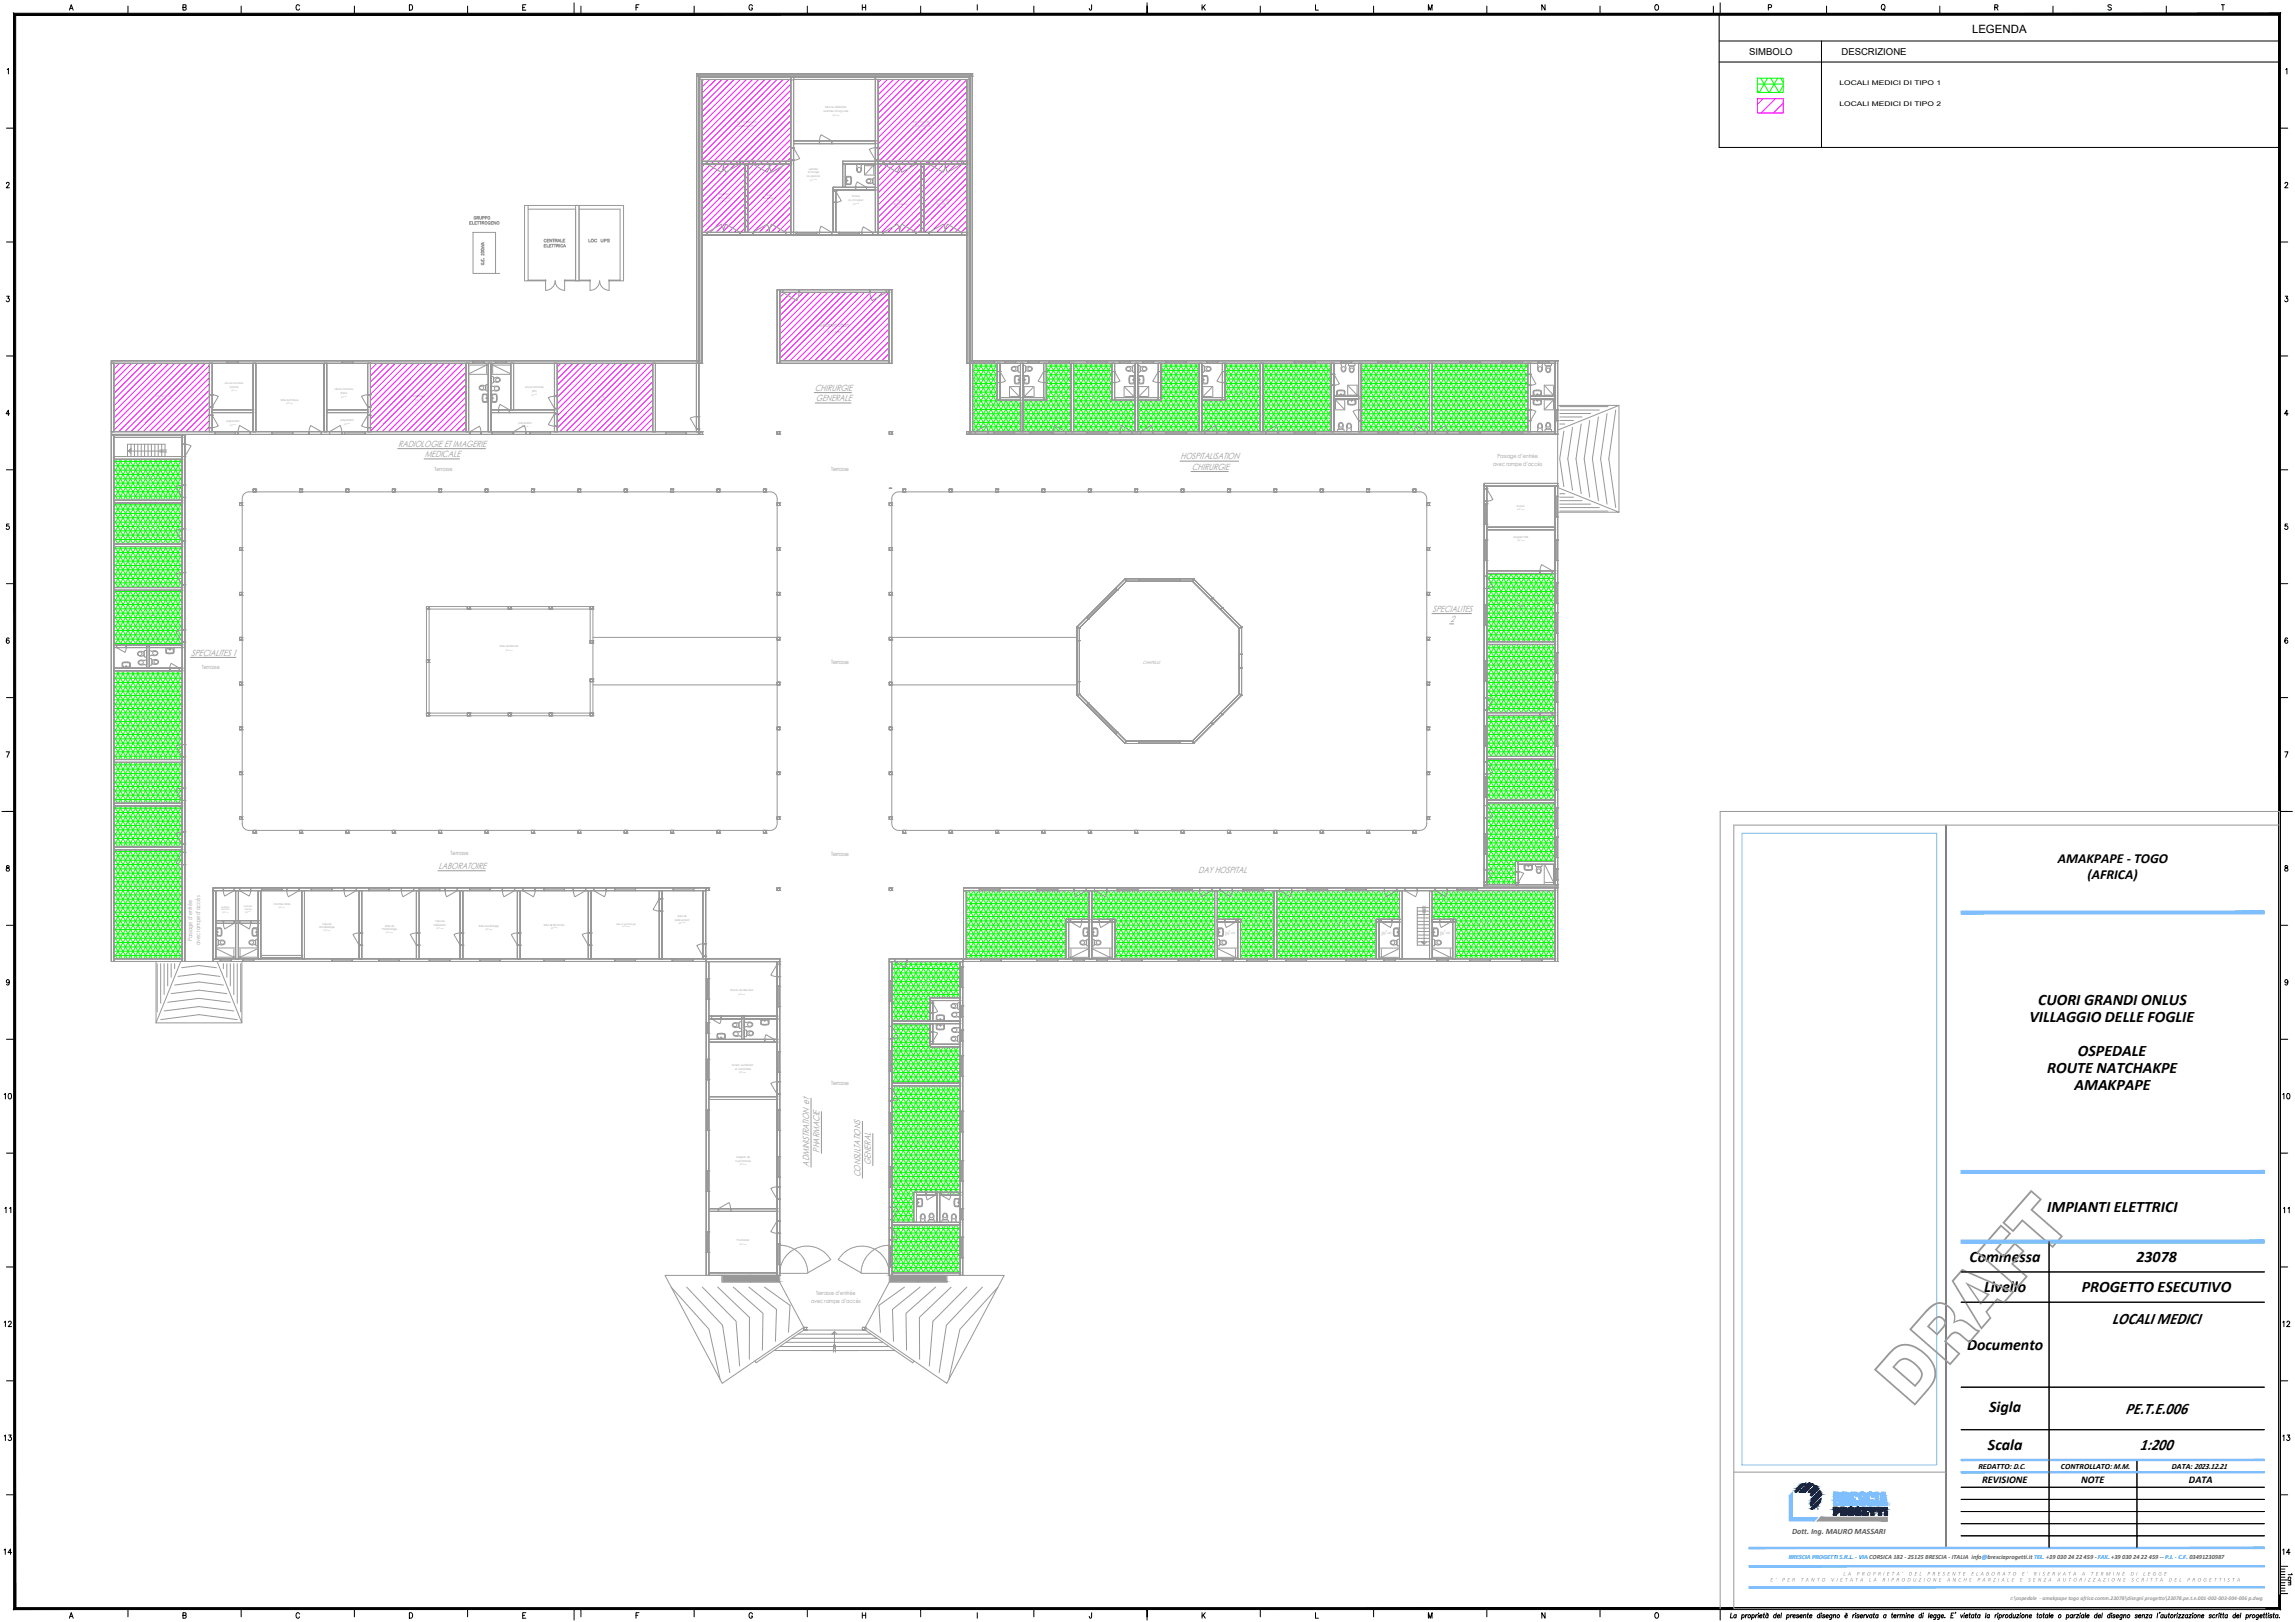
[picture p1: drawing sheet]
<svg xmlns="http://www.w3.org/2000/svg" width="841mm" height="594mm" viewBox="0 0 841 594" stroke-linecap="round" stroke-linejoin="round" font-family="sans-serif">
<defs><g id="words">
<text font-size="27.8" fill="#989898" x="700.6" y="516.1" transform="rotate(-49 700.6 516.1)">DRAFT</text>
<g font-size="5.9">
<text x="774.1" y="485">LOCALI MEDICI</text>
<text x="779" y="517.7">PE.T.E.006</text>
<text x="784.3" y="531.1">1:200</text>
</g>
<g font-size="5.8">
<text x="746.9" y="368.1">CUORI GRANDI ONLUS</text>
<text x="743.7" y="374.3">VILLAGGIO DELLE FOGLIE</text>
<text x="761.5" y="386.7">OSPEDALE</text>
<text x="750.3" y="392.9">ROUTE NATCHAKPE</text>
<text x="760.2" y="399.1">AMAKPAPE</text>
<text x="750.3" y="443.8">IMPIANTI ELETTRICI</text>
<text x="721.7" y="462.1">Commessa</text>
<text x="782.9" y="462.1">23078</text>
<text x="727.1" y="473.4">Livello</text>
<text x="762.9" y="473.3">PROGETTO ESECUTIVO</text>
<text x="720.8" y="494.4">Documento</text>
<text x="729" y="517.3">Sigla</text>
<text x="728.5" y="531.1">Scala</text>
</g>
<g font-size="5.3">
<text x="4.9" y="445.6" transform="rotate(-90 4.9 445.6)">11</text>
<text x="835.7" y="445.6">11</text>
<text x=".4" y="487.2">12</text>
<text x="835.4" y="487.2">12</text>
<text x=".4" y="528.8">13</text>
<text x="835.4" y="528.8">13</text>
</g>
<g font-size="5">
<text x="754.1" y="316.3">AMAKPAPE - TOGO</text>
<text x="765" y="321.9">(AFRICA)</text>
</g>
<g font-size="4.9">
<text x=".4" y="403.6">10</text>
<text x="835.4" y="403.6">10</text>
<text x=".4" y="570.4">14</text>
<text x="835.4" y="570.4">14</text>
<text x="841" y="581.7" transform="rotate(-90 841 581.7)">1cm</text>
</g>
<text font-size="4.2" x="722.7" y="11.9">LEGENDA</text>
<g font-size="3.7">
<text x="726.4" y="543.2">REVISIONE</text>
<text x="762.6" y="543.2">NOTE</text>
<text x="802.2" y="543.2">DATA</text>
</g>
<g font-size="3.5">
<text x="641" y="20.3">SIMBOLO</text>
<text x="674.8" y="20.3">DESCRIZIONE</text>
</g>
<g font-size="3.3" fill="#989898">
<text x="298.6" y="143.1">CHIRURGIE</text>
<text x="299" y="146.9">GENERALE</text>
<text x="146" y="163.6">RADIOLOGIE ET IMAGERIE</text>
<text x="155.6" y="167.4">MEDICALE</text>
<text x="432.6" y="168.2">HOSPITALISATION</text>
<text x="436.7" y="172">CHIRURGIE</text>
<text x="525" y="224">SPECIALITES</text>
<text x="531.5" y="227.8">2</text>
<text x="70" y="240.1">SPECIALITES 1</text>
<text x="160.7" y="318.2">LABORATOIRE</text>
<text x="439.1" y="319.8">DAY HOSPITAL</text>
<text x="300.3" y="422.2" transform="rotate(-90 300.3 422.2)">PHARMACIE</text>
<text x="296.5" y="427.3" transform="rotate(-90 296.5 427.3)">ADMINISTRATION et</text>
<text x="315.4" y="431.2" transform="rotate(-90 315.4 431.2)">CONSULTATIONS</text>
<text x="319.2" y="426.7" transform="rotate(-90 319.2 426.7)">GENERAL</text>
</g>
<text font-size="3" fill="#595959" x="656.7" y="561.7">Dott. Ing. MAURO MASSARI</text>
<g font-size="2.9">
<text x="725" y="537.9">REDATTO: D.C.</text>
<text x="755.3" y="537.9">CONTROLLATO:M.M.</text>
<text x="795.9" y="537.9">DATA: 2023.12.21</text>
</g>
<g font-size="2.4">
<text x="674.1" y="31.3">LOCALI MEDICI DI TIPO 1</text>
<text x="674.1" y="38.8">LOCALI MEDICI DI TIPO 2</text>
</g>
<text font-size="2.3" fill="#0070c0" x="655.5" y="571.1">BRESCIA PROGETTI S.R.L. - VIA CORSICA 182 - 25125 BRESCIA - ITALIA info@bresciaprogetti.it TEL. +39 030 24 22 459 - FAX. +39 030 24 22 459 -- P.I. - C.F. 03491230987</text>
<g font-size="2.1" fill="#989898">
<text x="300.5" y="119.7">Réanimation</text>
<text x="548.7" y="167.8">Passage d’entrée</text>
<text x="159.2" y="172.7">Terrasse</text>
<text x="304.5" y="172.7">Terrasse</text>
<text x="547.1" y="170.8">avec rampe d’accès</text>
<text x="555.7" y="222.6">ORL</text>
<text x="74" y="245.2">Terrasse</text>
<text x="304.5" y="243.3">Terrasse</text>
<text x="165.1" y="313.3">Terrasse</text>
<text x="304.5" y="313.5">Terrasse</text>
<text x="70.4" y="344.5" transform="rotate(-90 70.4 344.5)">Passage d’entrée</text>
<text x="73.3" y="346.1" transform="rotate(-90 73.3 346.1)">avec rampe d’accès</text>
<text x="304.5" y="397.4">Terrasse</text>
<text x="297.3" y="477.4">avec rampe d’accès</text>
<text x="299.1" y="474.5">Terrasse d’entrée</text>
</g>
<g font-size="2" fill="#989898">
<text x="648.7" y="579.3">E' PER TANTO VIETATA LA RIPRODUZIONE ANCHE PARZIALE E SENZA AUTORIZZAZIONE SCRITTA DEL PROGETTISTA</text>
<text x="675.5" y="577.1">LA PROPRIETA' DEL PRESENTE ELABORATO E' RISERVATA A TERMINE DI LEGGE</text>
<text x="736.7" y="585.8">r:\ospedale - amakpape togo africa comm.23078\disegni progetto\23078.pe.t.e.001-002-003-004-006 p.dwg</text>
</g>
<g font-size="1.7" fill="#989898">
<text x="303.2" y="122.3">(m</text>
<text x="554.8" y="225">(m</text>
<text x="418.8" y="243.1">CHAPELLE</text>
</g>
<g font-size="1.4" fill="#989898">
<text x="267.7" y="468.3">planteur</text>
<text x="278.1" y="468.3">planteur</text>
<text x="329" y="468.3">planteur</text>
<text x="339.8" y="468.3">planteur</text>
</g>
<g font-size="1" fill="#989898">
<text x="301.8" y="41.2">arsenale chirurgi cale</text>
<text x="302.3" y="39.7">Salle de stérilisation</text>
<text x="270" y="46.6">aseptique BLOC 1</text>
<text x="270.2" y="45.2">Salle d’opération</text>
<text x="334.3" y="46.6">aseptique BLOC 2</text>
<text x="334.5" y="45.2">Salle d’opération</text>
<text x="295.6" y="64.8">du personel</text>
<text x="296.1" y="63.5">et lavage</text>
<text x="296.4" y="62.1">vestiaire</text>
<text x="262.7" y="71.4">préparation</text>
<text x="280.7" y="71.6">réveil</text>
<text x="263" y="72.8">de patient</text>
<text x="279.3" y="73.1">des patients</text>
<text x="311" y="73.6">du chirurgien</text>
<text x="312.2" y="72.3">bureau</text>
<text x="327.3" y="75.1">des patients</text>
<text x="328.7" y="73.6">réveil</text>
<text x="343.1" y="73.6">préparation</text>
<text x="343.4" y="75.1">de patient</text>
<text x="305.1" y="121.6">2</text>
<text x="305.8" y="122.1">40.00)</text>
<text x="84.2" y="142.1">(Scanner)</text>
<text x="122.6" y="143">salle de commande</text>
<text x="192.5" y="142.3">salle de commande</text>
<text x="56.6" y="145.4">Scanner (TAC)</text>
<text x="124.8" y="144.4">(Radio)</text>
<text x="151.3" y="145.5">Radiologie</text>
<text x="220.1" y="145.6">IRM</text>
<text x="358.3" y="145.3">Cabine 1 lit</text>
<text x="385.5" y="145.4">Cabine 1 lit</text>
<text x="399.1" y="145.4">Salle 2 lits</text>
<text x="430" y="145.1">Salle 2 lits</text>
<text x="452.4" y="144.4">Salle de garde</text>
<text x="473.5" y="144.5">Salle 4 lits</text>
<text x="509.4" y="145.3">Salle 4 lits</text>
<text x="546.5" y="145.6">Salle 7 lits</text>
<text x="83" y="154.6">préparation</text>
<text x="124.8" y="154.3">préparation</text>
<text x="190" y="155.1">préparation</text>
<text x="50.8" y="176">Mammographie</text>
<text x="52.5" y="174.6">Salle de</text>
<text x="555.9" y="185.5">Bureau</text>
<text x="49.8" y="192.9">Salle d’ Echographie</text>
<text x="554.7" y="197">Magasin ORL</text>
<text x="50.7" y="208.2">Gynécologique</text>
<text x="51.4" y="206.9">Consultation</text>
<text x="51.9" y="224.4">Consultation</text>
<text x="52.3" y="225.7">pre natale</text>
<text x="556.7" y="224.2">2</text>
<text x="557.4" y="224.7">25.00)</text>
<text x="183.2" y="237.1">Salle de Réunion</text>
<text x="554.7" y="247.7">Ophtalmologie</text>
<text x="50.8" y="263.3">Kinésithérapie</text>
<text x="554.7" y="266.7">Ophtalmologie</text>
<text x="556.1" y="265.5">Magasin</text>
<text x="51.1" y="287">Cardiologique</text>
<text x="51.5" y="285.6">Consultation</text>
<text x="554.8" y="284.3">Consultations</text>
<text x="555.1" y="285.5">pédiatrique</text>
<text x="50.8" y="304.1">Dermatologique</text>
<text x="51.6" y="302.7">Consultation</text>
<text x="553.8" y="305.7">Petite chirurgie</text>
<text x="48.9" y="324.5">Salle de soins dentarie</text>
<text x="50.8" y="325.9">Stomatologie</text>
<text x="100.2" y="331.5">Chambre froide</text>
<text x="248.4" y="335.9">Salle de</text>
<text x="459.2" y="335.8">de garde</text>
<text x="460.2" y="334.6">salle</text>
<text x="117.1" y="340">Bactériologie</text>
<text x="118.2" y="338.7">Salle de</text>
<text x="140.1" y="340.6">Parasitologie</text>
<text x="141.1" y="339.4">Salle de</text>
<text x="158.9" y="339.1">Stérilisation</text>
<text x="159.6" y="337.8">Salle de</text>
<text x="175.5" y="339.6">Salle de Sérologie</text>
<text x="199.2" y="339">Salle de Biochimie</text>
<text x="247.3" y="337.2">prélèvement</text>
<text x="370" y="339.6">Urgences</text>
<text x="429.6" y="338.7">Hospitalisation</text>
<text x="429.9" y="340.1">femmes 7 lits</text>
<text x="489.5" y="337.9">Hospitalisation</text>
<text x="490" y="339.3">enfants 7 lits</text>
<text x="541.6" y="337.7">Hospitalisation</text>
<text x="541.9" y="339.1">homme 7 lits</text>
<text x="337.8" y="358.7">Salle de</text>
<text x="267.7" y="363.1">Bureau de Directeur</text>
<text x="336.6" y="360.1">consultation 2</text>
<text x="337.9" y="389.2">consultation 1</text>
<text x="339.1" y="387.8">Salle de</text>
<text x="268.3" y="390.4">Bureau secrétariat</text>
<text x="269.4" y="391.8">et comptable</text>
<text x="335.4" y="418.1">TRIAGE et attente</text>
<text x="269.6" y="425.5">la pharmacie</text>
<text x="269.9" y="424.1">Magasin de</text>
<text x="270" y="454.7">Pharmacie</text>
<text x="338" y="457.2">CAISSE</text>
</g>
<g font-size=".9" fill="#989898">
<text x="272.4" y="47.9">(m</text>
<text x="336.8" y="47.9">(m</text>
<text x="263.9" y="74.1">(m</text>
<text x="280.6" y="74.3">(m</text>
<text x="328.5" y="76.4">(m</text>
<text x="344.3" y="76.4">(m</text>
<text x="58.4" y="146.7">(m</text>
<text x="152.3" y="146.8">(m</text>
<text x="219.6" y="146.8">(m</text>
<text x="359.5" y="146.2">(m</text>
<text x="386.7" y="146.6">(m</text>
<text x="399.8" y="146.7">(m</text>
<text x="430.7" y="146.4">(m</text>
<text x="454.2" y="145.7">(m</text>
<text x="474.2" y="145.7">(m</text>
<text x="510.1" y="146.5">(m</text>
<text x="547.2" y="146.8">(m</text>
<text x="191.4" y="156.4">(m</text>
<text x="52.4" y="177.2">(m2 15.00)</text>
<text x="52.9" y="194.1">(m</text>
<text x="556.1" y="198.1">(m</text>
<text x="52.7" y="209.5">(m</text>
<text x="53.2" y="226.9">(m</text>
<text x="556.6" y="248.9">(m</text>
<text x="51.9" y="264.7">(m2 32.50)</text>
<text x="556.6" y="267.8">(m</text>
<text x="556.3" y="286.6">(m</text>
<text x="52.8" y="288.3">(m</text>
<text x="52.9" y="305.3">(m</text>
<text x="555.7" y="306.9">(m</text>
<text x="52.3" y="327.1">(m</text>
<text x="81.1" y="332.4">Vestiaires</text>
<text x="81.2" y="333.4">hommes</text>
<text x="160" y="340.3">(m</text>
<text x="201.8" y="340.1">(m</text>
<text x="225.8" y="338.6">Salle d’ Hématologie</text>
<text x="370.7" y="340.8">(m</text>
<text x="431.2" y="341.3">(m</text>
<text x="459.9" y="336.9">(m</text>
<text x="491.2" y="340.6">(m</text>
<text x="543.3" y="340.3">(m</text>
<text x="337.7" y="361.3">(m2 18.00)</text>
<text x="339" y="390.5">(m2 18.00)</text>
<text x="337.7" y="419.3">(m</text>
<text x="338.2" y="458.5">(m</text>
</g>
<g font-size=".5" fill="#989898">
<text x="273.3" y="47.5">2</text>
<text x="273.7" y="47.7">39.00)</text>
<text x="337.7" y="47.5">2</text>
<text x="338.1" y="47.7">39.00)</text>
<text x="264.9" y="73.7">2</text>
<text x="265.2" y="74">15.75)</text>
<text x="281.5" y="73.9">2</text>
<text x="281.9" y="74.2">15.75)</text>
<text x="329.5" y="76">2</text>
<text x="329.8" y="76.2">15.75)</text>
<text x="345.2" y="76">2</text>
<text x="345.6" y="76.2">15.75)</text>
<text x="59.3" y="146.3">2</text>
<text x="59.7" y="146.5">35.00)</text>
<text x="153.2" y="146.4">2</text>
<text x="153.6" y="146.6">35.00)</text>
<text x="220.6" y="146.5">2</text>
<text x="220.9" y="146.7">35.00)</text>
<text x="360.5" y="145.8">2</text>
<text x="360.8" y="146.1">12.91)</text>
<text x="387.6" y="146.2">2</text>
<text x="388" y="146.5">12.91)</text>
<text x="400.7" y="146.3">2</text>
<text x="401.1" y="146.5">17.91)</text>
<text x="431.7" y="146">2</text>
<text x="432" y="146.2">17.91)</text>
<text x="455.2" y="145.3">2</text>
<text x="455.5" y="145.5">16.81)</text>
<text x="475.2" y="145.4">2</text>
<text x="475.6" y="145.6">25.00)</text>
<text x="511.1" y="146.2">2</text>
<text x="511.4" y="146.4">25.00)</text>
<text x="548.1" y="146.5">2</text>
<text x="548.5" y="146.7">35.00)</text>
<text x="192.3" y="156.1">2</text>
<text x="192.7" y="156.3">6.51)</text>
<text x="53.8" y="193.7">2</text>
<text x="54.2" y="194">15.00)</text>
<text x="557.1" y="197.8">2</text>
<text x="53.7" y="209.1">2</text>
<text x="54" y="209.4">15.00)</text>
<text x="54.2" y="226.6">2</text>
<text x="54.5" y="226.8">20.00)</text>
<text x="557.5" y="248.6">2</text>
<text x="557.9" y="248.8">25.00)</text>
<text x="557.5" y="267.4">2</text>
<text x="557.9" y="267.7">15.00)</text>
<text x="53.7" y="287.9">2</text>
<text x="557.3" y="286.2">2</text>
<text x="557.6" y="286.5">15.00)</text>
<text x="54.1" y="288.1">15.00)</text>
<text x="53.9" y="305">2</text>
<text x="54.3" y="305.2">15.00)</text>
<text x="556.7" y="306.5">2</text>
<text x="557" y="306.8">25.07)</text>
<text x="53.2" y="326.8">2</text>
<text x="53.6" y="327">40.00)</text>
<text x="103" y="332.3">2</text>
<text x="119.6" y="340.8">2</text>
<text x="202.8" y="339.7">2</text>
<text x="203.1" y="340">25.00)</text>
<text x="250" y="338.2">15.00)</text>
<text x="371.7" y="340.4">2</text>
<text x="372" y="340.7">40.07)</text>
<text x="432.1" y="340.9">2</text>
<text x="432.6" y="341.2">40.07)</text>
<text x="460.8" y="336.5">2</text>
<text x="461.2" y="336.8">15.82)</text>
<text x="492.2" y="340.2">2</text>
<text x="492.5" y="340.4">40.07)</text>
<text x="544.3" y="340">2</text>
<text x="544.6" y="340.2">40.07)</text>
<text x="338.7" y="419">2</text>
<text x="339" y="419.2">42.52)</text>
<text x="339.1" y="458.1">2</text>
<text x="339.5" y="458.4">17.50)</text>
</g>
</g></defs>
<!-- layer: NODI -->
<g fill="none" stroke="#0f0" stroke-width=".37">
<path d="M644 28.6h9.5v5.3h-9.5zM644 30.8h9.5M644 32.9l.6 1M644 28.6v.2M645.2 28.6l3 5.3M647.7 28.6l-3 5.3M648.9 28.6l3 5.3M651.4 28.6l-3 5.3M652.6 28.6l.9 1.7M653.5 31.3l-1.5 2.6M356.4 133.1h9v13.5h8.6v11.5h-17.6zM356.4 134.1h9"/>
<path d="M356.4 135.7h9M356.4 137.3h9M356.4 135.2l13.2 22.9M356.5 138.8h8.9M356.5 138.4l11.3 19.7M357.1 133.1l14.4 25M358.2 133.1l-1.8 3M358.9 133.1l6.5 11.4M360 133.1l-3.5 6.2M360.7 133.1l4.7 8.2M361.9 133.1l-5.4 9.4M362.6 133.1l2.8 5"/>
<path d="M363.7 133.1l-7.2 12.6M364.4 133.1l1 1.8M365.4 133.3l-8.9 15.5M365.4 136.4l-8.9 15.6M365.4 139.6l-8.9 15.6M383.4 133.1h9.1v25h-17.6v-11.5h8.5zM383.4 134.1h9.1l-13.9 24M383.4 135.7h9.1M383.4 138.8h9.1M383.4 137.5l9.1 15.6M383.4 134.4l9.1 15.5M383.9 133.1l-.5 .7"/>
<path d="M384.5 133.1l8 13.7h-17.6M385.7 133.1l-2.3 3.9M386.4 133.1l6.1 10.5M387.5 133.1l-4.1 7.1M388.2 133.1l4.3 7.3M389.4 133.1l-6 10.3M390 133.1l2.5 4.2h-9.1M391.2 133.1l-14.4 25M391.9 133.1l.6 1M392.5 137.3l-12.1 20.8M393.4 133.1h14v13.5h8.6v11.5h-22.6zM393.4 134.1h14"/>
<path d="M393.4 135.7h14M393.4 137.3h14M393.4 139l11.1 19.1M393.4 135.8l12.9 22.3M393.7 133.1l14.5 25M394.9 133.1l-1.5 2.5M395.5 133.1l14.5 25M396.7 133.1l-3.3 5.7h14M397.4 133.1l14.4 25M398.6 133.1l-5.2 8.8M399.2 133.1l14.5 25M400.4 133.1l-7 12"/>
<path d="M401.1 133.1l6.3 11.1M402.2 133.1l-8.8 15.3h22.6M402.9 133.1l4.5 7.9M404.1 133.1l-10.7 18.4M404.7 133.1l2.7 4.7M405.9 133.1l-12.5 21.5M406.6 133.1l.8 1.5M407.4 133.5l-14 24.3M407.4 136.7l-12.3 21.4M407.4 139.9l-10.5 18.2M425.4 133.1h14v25h-22.4v-11.5h8.4zM425.4 134.1h14"/>
<path d="M425.4 135.7h14M425.4 137.3h14M425.4 138.8h14M425.4 137.3l12.1 20.8M425.4 134.1l13.9 24M426 133.1l-.6 1M426.7 133.1l12.7 22M427.8 133.1l-2.4 4.2M428.6 133.1l10.8 18.9M429.7 133.1l-4.3 7.3M430.4 133.1l9 15.7M431.5 133.1l-6.1 10.5"/>
<path d="M432.2 133.1l7.2 12.5M433.4 133.1l-14.5 25M434 133.1l5.4 9.3M435.2 133.1l-14.4 25M435.9 133.1l3.5 6.2M437 133.1l-14.4 25M437.7 133.1l1.7 3M438.9 133.1l-14.5 25M439.4 135.3l-13.1 22.8M439.4 138.5l-11.3 19.6M448.9 133.1h12.9v25h-21.3v-11.5h8.4zM448.9 134.1h12.9"/>
<path d="M448.9 135.7h12.9M448.9 137.3h12.9M448.9 138.8h12.9M448.9 139.9l10.6 18.2M448.9 136.7l12.4 21.4M448.9 133.5l12.9 22.4M449.9 133.1l-1 1.6M450.5 133.1l11.3 19.6M451.7 133.1l-2.8 4.8M452.4 133.1l9.4 16.4M453.5 133.1l-4.6 7.9M454.2 133.1l7.6 13.2"/>
<path d="M455.4 133.1l-6.5 11.1M456 133.1l5.8 10.1M457.2 133.1l-14.4 25M457.9 133.1l3.9 6.9M459 133.1l-14.4 25M459.7 133.1l2.1 3.7M460.9 133.1l-14.5 25M461.5 133.1l.3 .5M461.8 134.6l-13.5 23.5M461.8 137.7l-11.7 20.4M462.9 133.1h24.9v25h-24.9zM462.9 134.1h24.9"/>
<path d="M462.9 135.7h24.9M462.9 137.3h24.9M462.9 138.8h24.9M462.9 138.5l11.3 19.6M462.9 135.4l13.1 22.7M463.4 133.1l14.4 25M464.6 133.1l-1.7 2.9M465.2 133.1l14.5 25M466.4 133.1l-3.5 6.1M467 133.1l14.5 25M468.2 133.1l-5.3 9.3M468.9 133.1l14.4 25"/>
<path d="M470 133.1l-7.1 12.4M470.7 133.1l14.5 25M471.9 133.1l-9 15.6M472.6 133.1l14.4 25M473.7 133.1l-10.8 18.8M474.4 133.1l13.4 23.3M475.5 133.1l-12.6 22M476.2 133.1l11.6 20.2M477.4 133.1l-14.5 25M478.1 133.1l9.7 17M479.2 133.1l-14.4 25M479.9 133.1l7.9 13.8"/>
<path d="M481 133.1l-14.4 25M481.7 133.1l6.1 10.6M482.9 133.1l-14.5 25M483.6 133.1l4.2 7.5M484.7 133.1l-14.4 25M485.4 133.1l2.4 4.3M486.5 133.1l-14.4 25M487.2 133.1l.6 1.1M487.8 134l-13.9 24.1M487.8 137.1l-12 21M498.8 133.1h25.1v25h-25.1zM498.8 134.1h25.1"/>
<path d="M498.8 135.7h25.1M498.8 137.3h25.1M498.8 138.8h25.1M498.8 137.4l12 20.7M498.8 134.2l13.8 23.9M499.3 133.1l-.5 .9M500 133.1l14.5 25M501.2 133.1l-2.4 4M501.9 133.1l14.4 25M503 133.1l-4.2 7.2M503.7 133.1l14.4 25M504.9 133.1l-6.1 10.4"/>
<path d="M505.5 133.1l14.5 25M506.7 133.1l-7.9 13.6M507.4 133.1l14.4 25M508.5 133.1l-9.7 16.7M509.2 133.1l14.4 25M510.4 133.1l-11.6 19.9M511 133.1l12.9 22.2M512.2 133.1l-13.4 23.1M512.9 133.1l11 19M514 133.1l-14.4 25M514.7 133.1l9.2 15.9M515.9 133.1l-14.5 25"/>
<path d="M516.5 133.1l7.4 12.7M517.7 133.1l-14.5 25M518.4 133.1l5.5 9.5M519.5 133.1l-14.4 25M520.2 133.1l3.7 6.3M521.4 133.1l-14.5 25M522 133.1l1.9 3.2M523.2 133.1l-14.5 25M523.9 135.1l-13.3 23M523.9 138.3l-11.5 19.8M524.8 133.1h35v25h-35zM524.8 134.1h35"/>
<path d="M524.8 135.7h35M524.8 137.3h35M524.8 138.8h35M524.8 138l11.7 20.1M524.8 134.8l13.5 23.3M525 133.1l-.2 .3M525.7 133.1l14.5 25M526.9 133.1l-2.1 3.5M527.5 133.1l14.5 25M528.7 133.1l-3.9 6.6M529.4 133.1l14.4 25M530.5 133.1l-5.7 9.8"/>
<path d="M531.2 133.1l14.4 25M532.4 133.1l-7.6 13M533 133.1l14.5 25M534.2 133.1l-9.4 16.2M534.9 133.1l14.4 25M536 133.1l-11.2 19.3M536.7 133.1l14.4 25M537.9 133.1l-13.1 22.5M538.6 133.1l14.4 25M539.7 133.1l-14.4 25M540.4 133.1l14.4 25M541.5 133.1l-14.4 25"/>
<path d="M542.2 133.1l14.4 25M543.4 133.1l-14.5 25M544.1 133.1l14.4 25M545.2 133.1l-14.4 25M545.9 133.1l13.9 24.2M547 133.1l-14.4 25M547.7 133.1l12.1 21M548.8 133.1l-14.4 25M549.6 133.1l10.2 17.8M550.7 133.1l-14.4 25M551.4 133.1l8.4 14.7M552.5 133.1l-14.4 25"/>
<path d="M553.2 133.1l6.6 11.5M554.3 133.1l-14.4 25M555 133.1l4.8 8.3M556.2 133.1l-14.4 25M556.9 133.1l2.9 5.1M558 133.1l-14.4 25M558.7 133.1l1.1 2M559.8 133.1l-14.4 25M559.8 136.3l-12.5 21.8M559.8 139.4l-10.7 18.7M356.5 140.4h8.9M356.5 142h8.9"/>
<path d="M356.5 143.6h8.9M356.5 145.2h8.9M356.5 146.8h17.5M356.5 148.4h17.5M356.5 150h17.5M356.5 151.5h17.5M356.5 153.1h17.5M356.5 154.7h17.5M356.5 156.3h17.5M356.5 157.9h17.5M356.5 157.5l.3 .6M356.5 154.3l2.2 3.8"/>
<path d="M356.5 151.1l4 7M356.5 147.9l5.8 10.2M356.5 144.8l7.7 13.3M356.5 141.6l9.5 16.5M365.4 142.8l-8.8 15.3M365.4 146l-7 12.1M366.7 146.6l6.6 11.5M366.9 146.6l-6.6 11.5M368.5 146.6l5.5 9.4M368.8 146.6l-6.7 11.5M370.4 146.6l3.6 6.2M370.6 146.6l-6.7 11.5"/>
<path d="M372.2 146.6l1.8 3M372.4 146.6l-6.6 11.5M374 147.1l-6.4 11M374 150.3l-4.6 7.8M374 153.4l-2.7 4.7M374 156.6l-.9 1.5M374.9 148.4h17.6M374.9 150h17.6M374.9 151.5h17.6M374.9 153.1h17.6l-2.9 5M374.9 154.7h17.6M374.9 157.9h17.6"/>
<path d="M374.9 157.7l.2 .4M374.9 154.5l2.1 3.6M374.9 151.4l3.9 6.7M374.9 148.2l5.7 9.9M375.9 146.6l6.6 11.5M376.1 146.6l-1.2 2M377.7 146.6l6.6 11.5M377.9 146.6l-3 5.2M379.5 146.6l6.7 11.5M379.8 146.6l-4.9 8.3M381.4 146.6l6.6 11.5M381.6 146.6l-6.7 11.5"/>
<path d="M383.2 146.6l6.6 11.5M383.4 140.4h9.1M383.4 142h9.1M383.4 143.6h9.1l-8.4 14.5M383.4 145.2h9.1M383.4 140.7l9.1 15.6h-17.6M383.4 143.9l8.3 14.2M392.5 140.5l-10.2 17.6M392.5 146.8l-6.6 11.3M392.5 150l-4.7 8.1M392.5 156.4l-1.1 1.7M393.4 140.4h14"/>
<path d="M393.4 142h14M393.4 143.6h14M393.4 145.2h14M393.4 146.8h22.6M393.4 150h22.6M393.4 151.5h22.6M393.4 153.1h22.6M393.4 154.7h22.6M393.4 156.3h22.6M393.4 157.9h22.6M393.4 151.7l3.8 6.4M393.4 148.5l5.6 9.6"/>
<path d="M393.4 142.1l9.3 16M393.4 158l.1 .1M393.4 154.8l1.9 3.3M393.4 145.3l7.4 12.8M407.4 143.1l-8.6 15M407.4 146.2l-6.8 11.9M408.8 146.6l6.7 11.5M409.1 146.6l-6.7 11.5M410.7 146.6l5.3 9.1M410.9 146.6l-6.6 11.5M412.5 146.6l3.5 6M412.7 146.6l-6.6 11.5"/>
<path d="M414.3 146.6l1.7 2.8M414.6 146.6l-6.6 11.5M416 147.4l-6.2 10.7M416 150.6l-4.4 7.5M416 153.7l-2.5 4.4M416 156.9l-.7 1.2M417 146.8h22.4M417 148.4h22.4M417 150h22.4M417 151.5h22.4M417 153.1h22.4M417 154.7h22.4"/>
<path d="M417 156.3h22.4M417 157.9h22.4M417 151.1l4 7M417 157.5l.3 .6M417 154.3l2.2 3.8M417 147.9l5.8 10.2M418 146.6l6.7 11.5M418.2 146.6l-1.2 2.2M419.8 146.6l6.7 11.5M420.1 146.6l-3.1 5.4M421.7 146.6l6.6 11.5M421.9 146.6l-4.9 8.6"/>
<path d="M423.5 146.6l6.6 11.5M423.7 146.6l-6.6 11.5M425.4 146.6l6.6 11.5M425.4 140.4h14M425.4 142h14M425.4 143.6h14M425.4 145.2h14M425.4 143.6l8.4 14.5M425.4 140.4l10.2 17.7M439.4 141.6l-9.5 16.5M439.4 144.8l-7.6 13.3M439.4 148l-5.8 10.1"/>
<path d="M439.4 151.2l-4 6.9M439.4 154.3l-2.2 3.8M439.4 157.5l-.3 .6M440.5 146.8h21.3M440.5 148.4h21.3M440.5 150h21.3M440.5 151.5h21.3M440.5 153.1h21.3M440.5 154.7h21.3M440.5 156.3h21.3M440.5 157.9h21.3M440.5 153.7l2.5 4.4"/>
<path d="M440.5 150.5l4.3 7.6M440.5 147.3l6.1 10.8M440.5 156.9l.6 1.2M441.9 146.6l6.6 11.5M442.1 146.6l-1.6 2.8M443.7 146.6l6.6 11.5M443.9 146.6l-3.4 6M445.5 146.6l6.6 11.5M445.8 146.6l-5.3 9.2M447.4 146.6l6.6 11.5M447.6 146.6l-6.7 11.5M448.9 140.4h12.9"/>
<path d="M448.9 142h12.9M448.9 143.6h12.9M448.9 145.2h12.9M448.9 146.2l6.9 11.9M448.9 143l8.8 15.1M461.8 140.9l-9.9 17.2M461.8 144.1l-8 14M461.8 147.3l-6.2 10.8M461.8 150.4l-4.4 7.7M461.8 153.6l-2.5 4.5M461.8 156.8l-.7 1.3M462.9 140.4h24.9"/>
<path d="M462.9 142h24.9M462.9 143.6h24.9M462.9 145.2h24.9M462.9 146.8h24.9M462.9 148.4h24.9M462.9 150h24.9M462.9 151.5h24.9M462.9 153.1h24.9M462.9 154.7h24.9M462.9 156.3h24.9M462.9 157.9h24.9M462.9 154.4l2.1 3.7"/>
<path d="M462.9 151.2l3.9 6.9M462.9 148.1l5.8 10M462.9 144.9l7.6 13.2M462.9 141.7l9.4 16.4M462.9 157.6l.3 .5M487.8 140.3l-10.2 17.8M487.8 143.5l-8.4 14.6M487.8 146.7l-6.5 11.4M487.8 149.8l-4.7 8.3M487.8 153l-2.9 5.1M487.8 156.2l-1 1.9M498.8 140.4h25.1"/>
<path d="M498.8 142h25.1M498.8 143.6h25.1M498.8 145.2h25.1M498.8 146.8h25.1M498.8 148.4h25.1M498.8 150h25.1M498.8 151.5h25.1M498.8 153.1h25.1M498.8 154.7h25.1M498.8 156.3h25.1M498.8 157.9h25.1M498.8 156.4l1 1.7"/>
<path d="M498.8 153.3l2.8 4.8M498.8 150.1l4.7 8M498.8 146.9l6.5 11.2M498.8 143.7l8.3 14.4M498.8 140.6l10.2 17.5M523.9 141.5l-9.6 16.6M523.9 144.6l-7.8 13.5M523.9 147.8l-6 10.3M523.9 151l-4.1 7.1M523.9 154.2l-2.3 3.9M523.9 157.3l-.5 .8M524.8 140.4h35"/>
<path d="M524.8 142h35M524.8 143.6h35M524.8 145.2h35M524.8 146.8h35M524.8 148.4h35M524.8 150h35M524.8 151.5h35M524.8 153.1h35M524.8 154.7h35M524.8 156.3h35M524.8 157.9h35M524.8 157l.7 1.1"/>
<path d="M524.8 153.8l2.5 4.3M524.8 147.5l6.2 10.6M524.8 144.3l8 13.8M524.8 150.7l4.4 7.4M524.8 141.1l9.9 17M559.8 142.6l-8.9 15.5M559.8 145.8l-7.1 12.3M559.8 149l-5.2 9.1M559.8 152.1l-3.4 6M559.8 155.3l-1.6 2.8M41.7 169h25M41.7 170.6h25"/>
<path d="M41.7 172.2h25M41.7 173.8h25M41.7 175.4h25M41.7 176.9h25M41.7 178.5h25M41.7 177.5l3.3 5.7M41.7 174.4l5.1 8.8M41.7 171.2l7 12M41.9 168.2l8.6 15M42.8 168.2l-1.1 1.8M43.7 168.2l8.7 15M44.6 168.2l-2.9 5"/>
<path d="M45.5 168.2l8.7 15M46.5 168.2l-4.8 8.2M47.4 168.2l8.6 15M48.3 168.2l-6.6 11.4M49.2 168.2l8.7 15M50.2 168.2l-8.5 14.5M51 168.2l8.7 15M52 168.2l-8.7 15M52.9 168.2l8.6 15M53.8 168.2l-8.6 15M54.7 168.2l8.7 15M55.7 168.2l-8.7 15"/>
<path d="M56.5 168.2l8.7 15M57.5 168.2l-8.7 15M58.4 168.2l8.3 14.5M59.3 168.2l-8.6 15M60.2 168.2l6.5 11.4M61.2 168.2l-8.7 15M62 168.2l4.7 8.2M63 168.2l-8.7 15M63.9 168.2l2.8 5M64.8 168.2l-8.6 15M65.7 168.2l1 1.8M66.7 168.2l-8.7 15"/>
<path d="M66.7 171.2l-6.9 12M66.7 174.4l-5 8.8M66.7 177.5l-3.2 5.7M41.7 180.1h25M41.7 181.7h25M41.7 180.7l1.5 2.5M41.7 184.9h25M41.7 186.5h25M41.7 188.1h25M41.7 189.6h25M41.7 191.2h25M41.7 192.8h25"/>
<path d="M41.7 194.4h25M41.7 196h25M41.7 197.6h25M41.7 199.2h25M41.9 184.2l8.7 15 8.7-15M42.7 184.2l-1 1.7M43.8 184.2l8.6 15 8.7-15M44.6 184.2l-2.9 4.9M45.6 184.2l8.7 15 8.6-15M46.4 184.2l-4.7 8.1M47.4 184.2l8.7 15 8.7-15M48.2 184.2l-6.5 11.2"/>
<path d="M49.3 184.2l8.6 15 8.7-15M50.1 184.2l-8.4 14.4M51.1 184.2l8.7 15 6.9-12.1M51.9 184.2l-8.6 15-1.6-2.6M52.9 184.2l8.7 15 5.1-9M53.7 184.2l-8.6 15-3.4-5.8M54.8 184.2l8.6 15M55.6 184.2l-8.7 15-5.2-9M56.6 184.2l8.7 15 1.4-2.6M57.4 184.2l-8.6 15-7.1-12.1M58.4 184.2l8.3 14.4M60.3 184.2l6.4 11.2"/>
<path d="M62.1 184.2l4.6 8.1M64 184.2l2.7 4.9M65.8 184.2l.9 1.7M66.7 180.7l-1.4 2.5M66.7 193.4l-3.3 5.8M41.7 210.3h25M41.7 211.9h25M41.7 213.5h25M41.7 215h25M41.7 216.6h25M41.7 218.2h25M41.7 219.8h25"/>
<path d="M41.7 218.8l10.1 17.4M41.7 200.8h25M41.7 202.3h25M41.7 203.9h25M41.7 205.5h25M41.7 207.1h25M41.7 208.7h25M41.7 212.5l1.6 2.7M41.7 209.3l3.5 5.9M41.7 206.1l5.3 9.1M41.7 202.9l7.1 12.3M42 200.2l8.7 15"/>
<path d="M42.1 216.2l11.5 20M42.6 216.2l-.9 1.5M42.7 200.2l-1 1.6M43.8 200.2l8.7 15M43.9 216.2l11.5 20M44.4 216.2l-2.7 4.6M44.5 200.2l-2.8 4.8M45.7 200.2l8.6 15M45.7 216.2l11.6 20M46.3 216.2l-4.6 7.8M46.3 200.2l-4.6 7.9M47.5 200.2l8.7 15"/>
<path d="M47.6 216.2l11.5 20M48.1 216.2l-6.4 11M48.2 200.2l-6.5 11.1M49.3 200.2l8.7 15M49.4 216.2l11.5 20M49.9 216.2l-8.2 14.2M50 200.2l-8.3 14.3M51.2 200.2l8.6 15M51.3 216.2l11.5 20M51.8 216.2l-10.1 17.3M51.8 200.2l-8.6 15M53 200.2l8.7 15"/>
<path d="M53.1 216.2l11.5 20M53.6 216.2l-11.5 20M53.7 200.2l-8.7 15M54.8 200.2l8.7 15M54.9 216.2l11.5 20M55.4 216.2l-11.5 20M55.5 200.2l-8.7 15M56.7 200.2l8.6 15M56.8 216.2l9.9 17.3M57.3 216.2l-11.6 20M57.3 200.2l-8.6 15M58.5 200.2l8.2 14.3"/>
<path d="M58.6 216.2l8.1 14.2M59.1 216.2l-11.6 20M59.2 200.2l-8.7 15M60.4 200.2l6.3 11.1M60.4 216.2l6.3 11M60.9 216.2l-11.5 20M61 200.2l-8.6 15M62.2 200.2l4.5 7.9M62.3 216.2l4.4 7.8M62.8 216.2l-11.6 20M62.9 200.2l-8.7 15M64 200.2l2.7 4.8"/>
<path d="M64.1 216.2l2.6 4.6M64.6 216.2l-11.6 20M64.7 200.2l-8.7 15M65.9 200.2l.8 1.6M65.9 216.2l.8 1.5M66.4 216.2l-11.5 20M66.5 200.2l-8.6 15M66.7 209.3l-3.4 5.9M66.7 218.8l-10 17.4M66.7 202.9l-7 12.3M66.7 206.1l-5.2 9.1M66.7 212.5l-1.5 2.7"/>
<path d="M544.9 210.3h24.9M544.9 211.9h24.9M544.9 213.5h24.9M544.9 215h24.9M544.9 216.6h24.9M544.9 218.2h24.9M544.9 219.8h24.9M544.9 217.1l10.3 18M544.9 213.9l12.2 21.2M544.9 210.7l14 24.4M546.3 210l14.4 25.1M546.6 210l-1.7 3"/>
<path d="M548.1 210l14.5 25.1M548.4 210l-3.5 6.2M550 210l14.4 25.1M550.3 210l-5.4 9.4M551.8 210l14.4 25.1M552.1 210l-7.2 12.6M553.6 210l14.5 25.1M553.9 210l-9 15.7M555.5 210l14.3 25M555.7 210l-10.8 18.9M557.3 210l12.5 21.8M557.6 210l-12.7 22.1"/>
<path d="M559.1 210l10.7 18.6M559.4 210l-14.4 25.1M561 210l8.8 15.5M561.2 210l-14.4 25.1M562.8 210l7 12.3M563.1 210l-14.4 25.1M564.6 210l5.2 9.1M564.9 210l-14.4 25.1M566.4 210l3.4 5.9M566.7 210l-14.4 25.1M568.3 210l1.5 2.8M568.6 210l-14.4 25.1"/>
<path d="M569.8 211l-13.8 24.1M569.8 214.2l-12 20.9M569.8 217.4l-10.2 17.7M41.7 221.4h25M41.7 223h25M41.7 224.6h25M41.7 226.2h25M41.7 227.7h25M41.7 229.3h25M41.7 230.9h25M41.7 232.5h25M41.7 234.1h25"/>
<path d="M41.7 225.2l6.4 11M41.7 222l8.2 14.2M41.7 235.7h25M41.7 234.7l.9 1.5M41.7 231.5l2.8 4.7M41.7 228.3l4.6 7.9M66.7 222l-8.2 14.2M66.7 225.2l-6.3 11M66.7 228.3l-4.5 7.9M66.7 231.5l-2.7 4.7M66.7 234.7l-.8 1.5M544.9 221.4h24.9"/>
<path d="M544.9 223h24.9M544.9 224.6h24.9M544.9 226.2h24.9M544.9 227.7h24.9M544.9 229.3h24.9M544.9 230.9h24.9M544.9 232.5h24.9M544.9 234.1h24.9M544.9 232.9l1.2 2.2M544.9 229.8l3 5.3M544.9 226.6l4.8 8.5M544.9 223.4l6.7 11.7"/>
<path d="M544.9 220.2l8.5 14.9M544.9 237.3h24.9M544.9 238.9h24.9M544.9 239.3l12.6 21.8 12.3-21.5M544.9 236.1l14.4 25M546.3 236l-1.4 2.4M546.6 236l14.5 25.1M548.1 236l-3.2 5.6M548.5 236l14.4 25.1 6.9-12M549.9 236l-5 8.8M550.3 236l14.5 25.1M551.8 236l-6.9 12"/>
<path d="M552.1 236l14.5 25.1M553.6 236l-8.7 15.1M554 236l14.4 25.1 1.4-2.5M555.4 236l-10.5 18.3M555.8 236l14 24.4M557.3 236l-12.4 21.5M557.6 236l12.2 21.2M559.1 236l-14.2 24.7M559.5 236l10.3 18M560.9 236l-14.4 25.1M561.3 236l8.5 14.9M562.7 236l-14.4 25.1"/>
<path d="M563.1 236l6.7 11.7M564.6 236l-14.5 25.1M565 236l4.8 8.5M566.4 236l-14.4 25.1M566.8 236l3 5.3M568.2 236l-14.4 25.1M568.6 236l1.2 2.2M569.8 220.5l-8.3 14.6M569.8 223.7l-6.5 11.4M569.8 226.9l-4.7 8.2M569.8 230.1l-2.8 5M569.8 233.2l-1 1.9"/>
<path d="M569.8 236.4l-14.1 24.7M41.7 246.8h25M41.7 248.4h25M41.7 250h25M41.7 251.6h25M41.7 253.1h25M41.7 254.7h25M41.7 256.3h25M41.7 257.9h25M41.7 259.5h25M41.7 256.9l12.3 21.3M41.7 253.7l14.2 24.5"/>
<path d="M41.7 247.4l17.8 30.8M41.7 250.6l16 27.6M42.1 245.7l-.4 .5M42.6 245.7l18.8 32.5M43.9 245.7l-2.2 3.7M44.4 245.7l18.8 32.5M45.7 245.7l-4 6.9M46.3 245.7l18.8 32.5M47.6 245.7l-5.9 10.1M48.1 245.7l18.6 32.3M49.4 245.7l-7.7 13.2M49.9 245.7l16.8 29.1"/>
<path d="M51.2 245.7l-9.5 16.4M51.8 245.7l14.9 25.9M53.1 245.7l-11.4 19.6M53.6 245.7l13.1 22.8M54.9 245.7l-13.2 22.8M55.4 245.7l11.3 19.6M56.7 245.7l-15 25.9M57.3 245.7l9.4 16.4M58.6 245.7l-16.9 29.1M59.1 245.7l7.6 13.2M60.4 245.7l-18.7 32.3M60.9 245.7l5.8 10.1"/>
<path d="M62.2 245.7l-18.7 32.5M62.8 245.7l3.9 6.9M64.1 245.7l-18.8 32.5M64.6 245.7l2.1 3.7M65.9 245.7l-18.8 32.5M66.4 245.7l.3 .5M66.7 247.4l-17.7 30.8M66.7 250.6l-15.9 27.6M66.7 253.7l-14.1 24.5M66.7 256.9l-12.2 21.3M544.9 240.4h24.9M544.9 242h24.9"/>
<path d="M544.9 243.6h24.9M544.9 245.2h24.9M544.9 246.8h24.9M544.9 248.4h24.9M544.9 250h24.9M544.9 251.6h24.9M544.9 253.1h24.9M544.9 254.7h24.9M544.9 256.3h24.9M544.9 257.9h24.9M544.9 259.5h24.9M544.9 258.3l1.5 2.8"/>
<path d="M544.9 255.2l3.3 5.9M544.9 252l5.2 9.1M544.9 248.8l7 12.3M544.9 245.6l8.8 15.5M544.9 242.5l10.7 18.6M569.8 242.8l-10.5 18.3M569.8 245.9l-8.6 15.2M569.8 252.3l-5 8.8M569.8 255.5l-3.1 5.6M41.7 262.7h25M41.7 264.3h25M41.7 265.8h25"/>
<path d="M41.7 267.4h25M41.7 269h25M41.7 270.6h25M41.7 272.2h25M41.7 273.8h25M41.7 275.4h25M41.7 277h25M41.7 263.3l8.7 14.9M41.7 269.6l5 8.6M41.7 261.1h25M41.7 276l1.3 2.2M41.7 272.8l3.2 5.4"/>
<path d="M41.7 266.4l6.8 11.8M41.7 260.1l10.5 18.1M41.8 279.2l8.6 15M42.9 279.2l-1.2 2M43.6 279.2l8.7 15M44.7 279.2l-3 5.1M45.5 279.2l8.6 15M46.6 279.2l-4.9 8.3M47.3 279.2l8.7 15M48.4 279.2l-6.7 11.5M49.1 279.2l8.7 15M50.2 279.2l-8.5 14.7"/>
<path d="M51 279.2l8.6 15M52.1 279.2l-8.7 15M52.8 279.2l8.7 15M53.9 279.2l-8.7 15M54.6 279.2l8.7 15M55.7 279.2l-8.6 15M56.5 279.2l8.6 15M57.6 279.2l-8.7 15M58.3 279.2l8.4 14.7M59.4 279.2l-8.7 15M60.1 279.2l6.6 11.5M61.2 279.2l-8.6 15"/>
<path d="M62 279.2l4.7 8.3M63.1 279.2l-8.7 15M63.8 279.2l2.9 5.1M64.9 279.2l-8.7 15M65.6 279.2l1.1 2M66.7 279.2l-8.6 15M66.7 260.1l-10.4 18.1M66.7 269.6l-4.9 8.6M66.7 263.3l-8.6 14.9M66.7 266.4l-6.7 11.8M66.7 272.8l-3.1 5.4M66.7 276l-1.2 2.2"/>
<path d="M544.9 262.7h24.9M544.9 264.3h24.9M544.9 265.8h24.9M544.9 267.4h24.9M544.9 269h24.9M544.9 270.6h24.9M544.9 272.2h24.9M544.9 273.8h24.9M544.9 275.4h24.9M544.9 277h24.9M544.9 274.2l1.6 2.9M544.9 271l3.4 6.1"/>
<path d="M544.9 267.9l5.2 9.2M544.9 264.7l7.1 12.4M544.9 278.5h24.9M545.2 262l8.6 15.1M545.2 278l8.7 15.1M545.8 278l-.9 1.7M545.9 262l-1 1.8M547 262l8.7 15.1M547.1 278l8.6 15.1M547.7 278l-2.8 4.9M547.7 262l-2.8 5M548.8 262l8.7 15.1"/>
<path d="M548.9 278l8.7 15.1M549.5 278l-4.6 8.1M549.6 262l-4.7 8.2M550.7 262l8.6 15.1M550.7 278l8.7 15.1M551.3 278l-6.4 11.2M551.4 262l-6.5 11.4M552.5 262l8.7 15.1M552.6 278l8.6 15.1M553.2 278l-8.3 14.4M553.2 262l-8.3 14.5M554.3 262l8.7 15.1"/>
<path d="M554.4 278l8.7 15.1M555 278l-8.7 15.1M555.1 262l-8.7 15.1M556.2 262l8.6 15.1M556.2 278l8.7 15.1M556.8 278l-8.6 15.1M556.9 262l-8.7 15.1M558 262l8.7 15.1M558.1 278l8.6 15.1M558.7 278l-8.7 15.1M558.7 262l-8.6 15.1M559.8 262l8.7 15.1"/>
<path d="M559.9 278l8.7 15.1M560.5 278l-8.7 15.1M560.6 262l-8.7 15.1M561.7 262l8.1 14.3M561.7 278l8.1 14.1M562.3 278l-8.6 15.1M562.4 262l-8.7 15.1M563.5 262l6.3 11.1M563.6 278l6.2 11M564.2 278l-8.7 15.1M564.2 262l-8.6 15.1M565.3 262l4.5 7.9"/>
<path d="M565.4 278l4.4 7.8M566 278l-8.7 15.1M566.1 262l-8.7 15.1M567.2 262l2.6 4.7M567.3 278l2.5 4.6M567.8 278l-8.6 15.1M567.9 262l-8.6 15.1M569 262l.8 1.6M569.1 278l.7 1.4M569.7 278l-8.7 15.1M569.7 262l-8.6 15.1M569.8 265l-6.9 12.1"/>
<path d="M569.8 268.2l-5.1 8.9M569.8 271.3l-3.2 5.8M569.8 274.5l-1.4 2.6M41.7 280.1h25M41.7 281.7h25M41.7 283.3h25M41.7 284.9h25M41.7 286.5h25M41.7 288.1h25M41.7 289.7h25M41.7 291.2h25M41.7 292.8h25"/>
<path d="M41.7 296h25M41.7 297.6h25M41.7 299.2h25M41.7 298.2l7 12M41.7 285.5l5.1 8.7M41.7 282.3l6.9 11.9M41.7 291.8l1.4 2.4M41.7 288.7l3.2 5.5M41.9 295.2l8.6 15M42.8 295.2l-1.1 1.8M43.7 295.2l8.7 15M44.6 295.2l-2.9 5"/>
<path d="M45.5 295.2l8.7 15M46.5 295.2l-4.8 8.2M47.4 295.2l8.6 15M48.3 295.2l-6.6 11.4M49.2 295.2l8.7 15M50.2 295.2l-8.5 14.5M51 295.2l8.7 15M52 295.2l-8.7 15M52.9 295.2l8.6 15M53.8 295.2l-8.6 15M54.7 295.2l8.7 15M55.7 295.2l-8.7 15"/>
<path d="M56.5 295.2l8.7 15M57.5 295.2l-8.7 15M58.4 295.2l8.3 14.5M59.3 295.2l-8.6 15M60.2 295.2l6.5 11.4M61.2 295.2l-8.7 15M62 295.2l4.7 8.2M63 295.2l-8.7 15M63.9 295.2l2.8 5M64.8 295.2l-8.6 15M65.7 295.2l1 1.8M66.7 295.2l-8.7 15"/>
<path d="M66.7 285.5l-5 8.7M66.7 282.3l-6.8 11.9M66.7 298.2l-6.9 12M66.7 288.7l-3.1 5.5M66.7 291.8l-1.3 2.4M544.9 280.1h24.9M544.9 281.7h24.9M544.9 283.3h24.9M544.9 284.9h24.9M544.9 286.5h24.9M544.9 288.1h24.9M544.9 289.7h24.9"/>
<path d="M544.9 291.2h24.9M544.9 292.8h24.9M544.9 290.1l1.7 3M544.9 286.9l3.5 6.2M544.9 283.7l5.3 9.4M544.9 280.6l7.2 12.5M544.9 294.4h24.9M544.9 296h24.9M544.9 297.6h24.9M544.9 299.2h24.9M544.9 299.6l10.5 18.2M544.9 296.4l11 19.1"/>
<path d="M545.3 294l12.4 21.5M545.7 294l-.8 1.6M547.1 294l12.4 21.5M547.6 294l-2.7 4.8M549 294l12.4 21.5M549.4 294l-4.5 7.9M550.8 294l12.4 21.5M551.3 294l-6.4 11.1M552.6 294l12.5 21.5M553.1 294l-8.2 14.3M554.5 294l12.4 21.5M554.9 294l-10 17.5"/>
<path d="M556.3 294l12.4 21.5M556.8 294l-11.9 20.6M558.2 294l11.6 20.4M558.6 294l-13.7 23.8M560 294l9.8 17.2M560.4 294l-15.5 27M561.8 294l8 14M562.3 294l-17.4 30M563.7 294l6.1 10.8M564.1 294l-17.3 30M565.5 294l4.3 7.7M565.9 294l-17.3 30"/>
<path d="M567.3 294l2.5 4.5M567.8 294l-17.4 30M569.2 294l.6 1.3M569.6 294l-12.4 21.5M569.8 280.9l-7 12.2M569.8 284l-5.1 9.1M569.8 287.2l-3.3 5.9M569.8 290.4l-1.5 2.7M569.8 296.7l-10.8 18.8M569.8 299.9l-9 15.6M41.7 300.8h25M41.7 302.4h25"/>
<path d="M41.7 303.9h25M41.7 305.5h25M41.7 307.1h25M41.7 308.7h25M41.7 311.9h25M41.7 313.5h25M41.7 315.1h25M41.7 316.6h25M41.7 318.2h25M41.7 319.8h25M41.7 317.2l19.7 34M41.7 314.1l21.5 37.1"/>
<path d="M41.7 307.7l1.5 2.5M41.7 304.5l3.3 5.7M41.7 301.4l5.1 8.8M41.9 311.2l23.1 40M42.7 311.2l-1 1.7M43.8 311.2l22.9 39.8M44.6 311.2l-2.9 4.9M45.6 311.2l21.1 36.6M46.4 311.2l-4.7 8.1M47.4 311.2l19.3 33.5M48.2 311.2l-6.5 11.2M49.3 311.2l17.4 30.3"/>
<path d="M50.1 311.2l-8.4 14.4M51.1 311.2l15.6 27.1M51.9 311.2l-10.2 17.6M52.9 311.2l13.8 23.9M53.7 311.2l-12 20.8M54.8 311.2l11.9 20.8M55.6 311.2l-13.9 23.9M56.6 311.2l10.1 17.6M57.4 311.2l-15.7 27.1M58.4 311.2l8.3 14.4M59.3 311.2l-17.6 30.3M60.3 311.2l6.4 11.2"/>
<path d="M61.1 311.2l-19.4 33.5M62.1 311.2l4.6 8.1M62.9 311.2l-21.2 36.6M64 311.2l2.7 4.9M64.8 311.2l-23.1 39.8M65.8 311.2l.9 1.7M66.6 311.2l-23.1 40M66.7 314.1l-21.4 37.1M66.7 317.2l-19.6 34M66.7 301.4l-5 8.8M66.7 304.5l-3.2 5.7M66.7 307.7l-1.4 2.5"/>
<path d="M544.9 300.8h24.9M544.9 302.4h24.9M544.9 303.9h24.9M544.9 305.5h24.9M544.9 307.1h24.9M544.9 308.7h24.9M544.9 310.3h24.9M544.9 311.9h24.9M544.9 313.5h24.9M544.9 315.1h24.9M544.9 316.6h10.5M544.9 318.2h10.5"/>
<path d="M544.9 319.8h10.5M544.9 318.7l3 5.3M544.9 315.5l4.9 8.5M544.9 312.3l6.7 11.7M544.9 309.1l8.6 14.9M544.9 306l10.4 18M544.9 302.8l10.5 18.2M555.4 318.7l-3.1 5.3M569.8 303.1l-7.1 12.4M569.8 306.3l-5.3 9.2M569.8 309.4l-3.5 6.1M569.8 312.6l-1.6 2.9"/>
<path d="M41.7 321.4h25M41.7 323h25M41.7 327.8h25M41.7 329.3h25M41.7 330.9h25M41.7 332.5h25M41.7 334.1h25M41.7 335.7h25M41.7 337.3h25M41.7 338.9h25M41.7 324.6h25M41.7 326.2h25"/>
<path d="M41.7 339.5l6.8 11.7M41.7 336.3l8.7 14.9M41.7 333.1l10.5 18.1M41.7 329.9l12.3 21.3M41.7 326.8l14.2 24.4M41.7 323.6l16 27.6M41.7 320.4l17.8 30.8M66.7 320.4l-17.7 30.8M66.7 323.6l-15.9 27.6M66.7 326.8l-14.1 24.4M66.7 329.9l-12.2 21.3M66.7 333.1l-10.4 18.1"/>
<path d="M66.7 336.3l-8.5 14.9M66.7 339.5l-6.7 11.7M354.1 327.8h45M354.1 329.3h45M354.1 330.9h45M354.1 332.5h45M354.1 334.1h45M354.1 335.7h45M354.1 337.3h36.5M354.1 338.9h36.5M354.1 330.7l2.6-4.5 14.5 25M354.1 333.9l4.4-7.7 14.5 25"/>
<path d="M354.1 337.1l6.3-10.9 14.4 25M354.1 337.5l7.9 13.7M354.1 334.3l9.7 16.9M354.1 331.2l11.6 20M354.1 328l13.4 23.2M354.9 326.2l-.8 1.4M354.9 326.2l14.4 25M362.2 326.2l-8.1 14.1M362.2 326.2l14.5 25M367.7 326.2l-13.6 23.6M367.7 326.2l14.5 25M380.5 326.2l-14.4 25"/>
<path d="M380.6 326.2l10 17.3M390.6 337.3l-6.4-11.1-14.4 25M390.6 337.4l-8 13.8M392.1 336.7l-6.1-10.5-14.4 25M393.9 336.7l-6-10.5-14.4 25M395.8 336.7l-6.1-10.5-14.4 25M397.6 336.7l-6.1-10.5-14.4 25M399.1 336.1l-5.7-9.9-14.4 25M399.1 332.9l-3.9-6.7-14.4 25M399.1 329.7l-2.1-3.5-6 10.5M399.1 326.5l-.2-.3-6.1 10.5M399.1 329l-4.4 7.7"/>
<path d="M399.1 332.1l-2.6 4.6M399.1 335.3l-.8 1.4M400.1 327.8h45M400.1 329.3h45M400.1 330.9h45M400.1 332.5h45M400.1 334.1h45M400.1 335.7h45M400.1 327.3l.6-1.1 6.1 10.5M400.1 330.4l2.4-4.2 14.5 25M400.1 333.6l4.3-7.4 14.4 25M400.1 336.7l6.1-10.5 14.5 25"/>
<path d="M400.1 334.6l1.2 2.1M400.1 331.5l3 5.2M400.1 328.3l4.8 8.4M402 336.7l6-10.5 14.5 25M403.8 336.7l6.1-10.5 14.4 25M405.6 336.7l6.1-10.5 14.5 25M407.5 336.7l6-10.5 14.5 25M408.6 337.3h36.5M408.6 338.9h36.5M408.6 337.9l6.8-11.7 14.4 25M408.6 339.8l6.5 11.4M445.1 339.6l-7.7-13.4-14.5 25"/>
<path d="M445.1 336.4l-5.9-10.2-14.4 25M445.1 333.2l-4.1-7-14.4 25M445.1 330.1l-2.2-3.9-14.5 25M445.1 326.9l-.4-.7-14.4 25M445.1 328.7l-13 22.5M445.1 331.8l-11.2 19.4M445.1 335l-9.3 16.2M445.1 338.2l-7.5 13M446.1 327.8h20.7M446.1 329.3h20.7M446.1 330.9h20.7M446.1 332.5h20.7"/>
<path d="M446.1 334.1h20.7M446.1 335.7h20.7M446.1 330.1l2.3-3.9 6 10.5M446.1 333.3l4.1-7.1 14.4 25M446.1 327l.4-.8 6.1 10.5M446.1 336.5l5.9-10.3 14.5 25M446.1 334.9l1 1.8M446.1 331.8l2.8 4.9M446.1 328.6l4.7 8.1M447.8 336.7l6.1-10.5 12.9 22.4M449.7 336.7l6-10.5 11.1 19.3M451.5 336.7l6-10.5 9.3 16.1"/>
<path d="M453.3 336.7l6-10.5 7.5 12.9M454.6 337.3h12.2M454.6 338.9h12.2M454.6 337l8.2 14.2M466.8 335.9l-5.6-9.7-6.6 11.4M466.8 332.8l-3.8-6.6-8.4 14.6M466.8 329.6l-2-3.4-10.2 17.8M466.8 326.4l-.1-.2-12.1 21M466.8 329.1l-12.2 21.2M466.8 332.3l-10.9 18.9M466.8 335.5l-9 15.7M466.8 338.7l-7.2 12.5"/>
<path d="M467.9 327.8h45M467.9 329.3h45M467.9 330.9h45M467.9 332.5h45M467.9 334.1h45M467.9 335.7h45M467.9 337.3h36.4M467.9 338.9h36.4M467.9 337.7l7.7 13.5M467.9 330.5l2.5-4.3 14.4 25M467.9 334.5l9.6 16.7M467.9 331.4l11.4 19.8"/>
<path d="M467.9 328.2l13.2 23M468.5 326.2l-.6 1.2M468.6 326.2l14.4 25M472.2 326.2l-4.3 7.5M472.3 326.2l14.3 25M474 326.2l-6.1 10.7M474.1 326.2l14.4 25M475.9 326.2l-8 13.8M475.9 326.2l14.4 25M477.7 326.2l-9.8 17M477.8 326.2l14.4 25M479.5 326.2l-11.6 20.2"/>
<path d="M479.6 326.2l14.4 25M481.4 326.2l-13.5 23.3M481.4 326.2l14.4 25M485 326.2l-14.4 25M485.1 326.2l14.4 25M486.9 326.2l-14.5 25M486.9 326.2l14.4 25M488.7 326.2l-14.5 25M488.7 326.2l14.5 25M492.4 326.2l-14.5 25M492.4 326.2l11.9 20.7M494.2 326.2l-14.5 25"/>
<path d="M494.2 326.2l10.1 17.6M496 326.2l-14.4 25M496 326.2l8.3 14.4M499.7 326.2l-14.4 25M499.7 326.2l6.1 10.5M501.5 326.2l-14.4 25M501.6 326.2l6 10.5M504.3 337.4l-6.4-11.2-14.5 25M504.3 337.2l-8 14M505.2 326.2l-14.4 25M505.2 326.2l6.1 10.5M507 326.2l-14.4 25"/>
<path d="M507.1 326.2l5.8 10.1M509.4 336.7l-6-10.5-14.5 25M512.5 326.2l-6 10.5M512.6 326.2l.3 .6M512.9 333.1l-4-6.9-14.5 25M512.9 329.9l-2.2-3.7-6.1 10.5M512.9 328.8l-4.6 7.9M512.9 332l-2.8 4.7M512.9 335.1l-.9 1.6M524.8 327.8h45M524.8 329.3h45M524.8 330.9h45"/>
<path d="M524.8 332.5h45M524.8 334.1h45M524.8 335.7h45M524.8 330.2l2.4-4 6.1 10.5M524.8 333.4l4.2-7.2 14.5 25M524.8 334.8l1.1 1.9M524.8 331.6l3 5.1M524.8 328.5l4.8 8.2M525.3 326.2l-.5 .9M525.4 326.2l6 10.5M526.6 336.7l6.1-10.5 14.4 25M528.5 336.7l6-10.5 14.5 25"/>
<path d="M530.8 326.2l-6 10.4M530.9 326.2l14.4 25M533.3 337.3h36.5M533.3 338.9h36.5M533.3 337.8l6.7-11.6 14.5 25M533.3 336.8l8.3 14.4M536.3 326.2l-6 10.5M536.4 326.2l14.4 25M538.2 326.2l-6.1 10.5M538.2 326.2l14.4 25M543.7 326.2l-10.4 17.9M543.7 326.2l14.5 25"/>
<path d="M544.9 321.4h10.5M544.9 323h10.5M544.9 321.8l1.2 2.2M549.2 326.2l-14.5 25M549.2 326.2l14.5 25M554.7 326.2l-14.5 25M554.7 326.2l14.5 25M555.4 321.9l-1.3 2.1M556.5 326.2l-14.4 25M556.5 326.2l13.3 23.1M562 326.2l-14.4 25M562 326.2l7.8 13.6"/>
<path d="M567.5 326.2l-14.4 25M567.5 326.2l2.3 4M569.8 336.6l-5.9-10.4-14.5 25M569.8 333.4l-4.1-7.2-14.4 25M569.8 327.1l-.4-.9-14.5 25M569.8 328.5l-13 22.7M569.8 331.7l-11.2 19.5M569.8 334.8l-9.4 16.4M569.8 338l-7.5 13.2M41.7 340.5h25M41.7 342h25M41.7 343.6h25"/>
<path d="M41.7 345.2h25M41.7 346.8h25M41.7 348.4h25M41.7 350h25M41.7 349l1.3 2.2M41.7 345.8l3.2 5.4M41.7 342.6l5 8.6M66.7 342.6l-4.9 8.6M66.7 345.8l-3 5.4M66.7 349l-1.2 2.2M326.8 353.2h25.1M326.8 354.7h25.1"/>
<path d="M326.8 356.3h25.1M326.8 357.9h25.1M326.8 359.5h25.1M326.8 357l9.8 17M326.8 353.8l11.7 20.2M327.1 352.2l-.3 .3M327.7 352.2l12.6 21.8M328.9 352.2l-2.1 3.5M329.6 352.2l11.3 19.5M330.7 352.2l-3.9 6.7M331.4 352.2l9.5 16.3M332.5 352.2l-5.7 9.9"/>
<path d="M333.2 352.2l7.7 13.2M334.4 352.2l-7.6 13M335.1 352.2l7.6 13.2M336.2 352.2l-9.4 16.2M336.9 352.2l7.7 13.2M338 352.2l-11.2 19.4M338.7 352.2l7.7 13.2M339.9 352.2l-12.6 21.8M340.6 352.2l7.6 13.2M341.7 352.2l-12.6 21.8M342.4 352.2l7.6 13.2M343.5 352.2l-12.5 21.8"/>
<path d="M344.2 352.2l7.7 13.2M345.4 352.2l-12.6 21.8M346.1 352.2l5.8 10M347.2 352.2l-12.6 21.8M347.9 352.2l4 6.8M349 352.2l-7.6 13.2M349.7 352.2l2.2 3.6M350.8 352.2l-7.6 13.2M351.6 352.2l.3 .5M351.9 356.9l-5 8.5M351.9 353.7l-6.9 11.7M354.1 340.5h36.5"/>
<path d="M354.1 342h36.5M354.1 343.6h36.5M354.1 345.2h36.4M354.1 346.8h36.4M354.1 348.4h36.4M354.1 350h36.4M354.1 343.4l10-17.2 14.4 25M354.1 346.6l11.8-20.4 14.4 25M354.1 350.2l.6 1M354.1 347l2.4 4.2M354.1 343.9l4.2 7.3M354.1 340.7l6.1 10.5"/>
<path d="M355.1 351.2l14.5-25 14.4 25M356.9 351.2l14.5-25 14.4 25M358.8 351.2l14.4-25 14.5 25M360.6 351.2l14.5-25 14.4 25M390.5 349.7l-13.6-23.5-14.5 25M390.5 350.3l-.6 .9M390.5 346.6l-11.8-20.4-14.4 25M390.5 347l-2.4 4.2M390.6 340.3l-8.2-14.1-14.5 25M390.6 340.6l-6.1 10.6M390.6 343.8l-4.3 7.4M408.6 340.5h36.5"/>
<path d="M408.6 342h36.5M408.6 343.6h36.5M408.6 345.2h36.5M408.6 346.8h36.5M408.6 348.4h36.5M408.6 350h36.5M408.6 341.1l8.6-14.9 14.5 25M408.6 344.3l10.4-18.1 14.5 25M408.6 347.5l12.3-21.3 14.4 25M408.6 350.6l14.1-24.4 14.5 25M408.6 349.4l1 1.8M408.6 346.2l2.9 5"/>
<path d="M408.6 343l4.7 8.2M410.1 351.2l14.4-25 14.5 25M411.9 351.2l14.5-25 14.4 25M413.8 351.2l14.4-25 14.5 25M415.6 351.2l14.5-25 14.4 25M445.1 349.1l-13.2-22.9-14.5 25M445.1 345.9l-11.4-19.7-14.4 25M445.1 342.8l-9.5-16.6-14.5 25M445.1 341.4l-5.7 9.8M445.1 344.5l-3.8 6.7M445.1 347.7l-2 3.5M445.1 350.9l-.1 .3"/>
<path d="M454.6 340.5h12.2M454.6 342h12.2M454.6 343.6h12.2M454.6 345.2h12.2M454.6 346.8h12.2M454.6 348.4h12.2M454.6 350h12.2M454.6 349.7l.9 1.5M454.6 346.5l2.7 4.7M454.6 343.3l4.5 7.9M454.6 340.1l6.4 11.1M466.8 341.8l-5.4 9.4"/>
<path d="M466.8 345l-3.5 6.2M466.8 348.2l-1.7 3M467.9 340.5h36.4M467.9 342h36.4M467.9 343.6h36.4M467.9 344.1l4.1 7.1M467.9 340.9l5.9 10.3M467.9 345.2h36.4M467.9 346.8h36.4M467.9 348.4h36.4M467.9 350h36.4M467.9 350.5l.4 .7"/>
<path d="M467.9 347.2l2.2 4M468.7 351.2l14.5-25 14.5 25M504.3 350.1l-13.8-23.9-14.4 25M504.3 340.3l-6.2 10.9M504.3 343.5l-4.4 7.7M504.3 346.7l-2.5 4.5M504.3 349.9l-.7 1.3M533.3 350.5l14.1-24.3 14.4 25M533.3 340.5h36.5M533.3 342h36.5M533.3 343.6h36.5M533.3 345.2h36.5"/>
<path d="M533.3 346.8h36.5M533.3 348.4h36.5M533.3 350h36.5M533.3 340.9l8.6-14.7 14.4 25M533.3 347.3l12.2-21.1 14.5 25M533.3 349.5l1 1.7M533.3 346.4l2.8 4.8M533.3 343.2l4.7 8M533.3 340l6.5 11.2M536.6 351.2l14.4-25 14.5 25M538.4 351.2l14.5-25 14.4 25M569.8 346.1l-11.4-19.9-14.5 25"/>
<path d="M569.8 342.9l-9.6-16.7-14.5 25M569.8 341.2l-5.7 10M569.8 344.4l-3.9 6.8M569.8 347.5l-2 3.7M569.8 350.7l-.2 .5M326.8 361.1h25.1M326.8 362.7h25.1M326.8 364.3h25.1M326.8 365.9h14.1M326.8 367.4h14.1M326.8 369h14.1M326.8 370.6h14.1"/>
<path d="M326.8 372.2h14.1M326.8 373.8h14.1M326.8 372.9l.7 1.1M326.8 369.7l2.5 4.3M326.8 366.5l4.3 7.5M326.8 363.3l6.2 10.7M326.8 360.2l8 13.8M326.8 375.4h14.1M326.8 377h14.1M326.8 378.6h14.1M326.8 379.2l10.1 17.5M326.8 376l12 20.7"/>
<path d="M328 374.9l12.6 21.8M328.6 374.9l-1.8 3M329.9 374.9l12.5 21.8M330.4 374.9l-3.6 6.2M331.7 374.9l12.6 21.8M332.2 374.9l-5.4 9.4M333.5 374.9l12.6 21.8M334.1 374.9l-7.3 12.6M335.4 374.9l12.5 21.8M335.9 374.9l-9.1 15.7M337.2 374.9l3.7 6.3M337.7 374.9l-10.9 18.9"/>
<path d="M339 374.9l1.9 3.2M339.5 374.9l-12.5 21.8M340.9 375.9l-12.1 20.8M340.9 366.4l-4.4 7.6M340.9 369.6l-2.6 4.4M340.9 372.7l-.8 1.3M340.9 379.1l-10.2 17.6M351.9 360l-3.2 5.4M351.9 363.2l-1.4 2.2M326.8 380.1h14.1M326.8 381.7h14.1M326.8 383.3h14.1"/>
<path d="M326.8 384.9h25.1M326.8 386.5h25.1M326.8 388.1h25.1M326.8 389.7h25.1M326.8 391.3h25.1M326.8 392.8h25.1M326.8 394.4h25.1M326.8 396h25.1M326.8 395.1l1 1.6M326.8 391.9l2.8 4.8M326.8 388.7l4.7 8M326.8 385.6l6.5 11.1"/>
<path d="M326.8 382.4l8.3 14.3M326.8 399.2h25.1M326.8 398.3l22.5 38.8M328.2 397.7l-1.4 2.5M328.4 397.7l22.7 39.5M330.1 397.7l-3.3 5.6M330.2 397.7l21.7 37.5M331.9 397.7l-5.1 8.8M332 397.7l19.9 34.3M333.7 397.7l-6.9 12M333.9 397.7l18 31.2M335.6 397.7l-8.8 15.2"/>
<path d="M335.7 397.7l16.2 28M337.4 397.7l-10.6 18.3M337.5 397.7l14.4 24.8M339.2 397.7l-12.4 21.5M339.3 397.7l12.6 21.6M340.9 382.3l-8.4 14.4M341.1 397.7l-14.3 24.7M341.2 397.7l10.7 18.5M342 383.4l-7.7 13.3M342.1 383.4l7.7 13.3M342.9 397.7l-16.1 27.9M343 397.7l8.9 15.3"/>
<path d="M343.8 383.4l-7.6 13.3M343.9 383.4l7.7 13.3M344.7 397.7l-17.9 31M344.8 397.7l7.1 12.1M345.6 383.4l-7.6 13.3M345.8 383.4l6.1 10.5M346.6 397.7l-19.8 34.2M346.7 397.7l5.2 8.9M347.5 383.4l-7.7 13.3M347.6 383.4l4.3 7.4M348.4 397.7l-21.6 37.4M348.5 397.7l3.4 5.8"/>
<path d="M349.3 383.4l-7.6 13.3M349.4 383.4l2.5 4.2M350.3 397.7l-23.5 40.6M350.3 397.7l1.6 2.6M351.1 383.4l-7.6 13.3M351.3 383.4l.6 1M351.9 385.4l-6.6 11.3M351.9 388.6l-4.7 8.1M351.9 391.8l-2.9 4.9M351.9 395l-1.1 1.7M351.9 398.1l-25.1 43.3M326.8 400.8h25.1"/>
<path d="M326.8 402.4h25.1M326.8 404h25.1M326.8 405.5h25.1M326.8 407.1h25.1M326.8 408.7h25.1M326.8 410.3h25.1M326.8 411.9h25.1M326.8 413.5h25.1M326.8 415.1h25.1M326.8 416.7h25.1M326.8 418.2h25.1M326.8 419.8h25.1"/>
<path d="M326.8 417.3l11.3 19.5M326.8 414.1l13.2 22.8M326.8 411l15 25.9M326.8 407.8l16.9 29.2M326.8 404.6l18.8 32.4M326.8 401.4l20.6 35.7M351.9 401.3l-25.1 43.3M351.9 404.5l-25 43.2M351.9 407.7l-16.8 29M351.9 410.8l-15 25.9M351.9 414l-13.2 22.8M351.9 417.2l-11.4 19.7"/>
<path d="M326.8 421.4h25.1M326.8 423h25.1M326.8 424.6h25.1M326.8 426.2h25.1M326.8 427.8h25.1M326.8 429.4h25.1M326.8 430.9h25.1M326.8 432.5h25.1M326.8 434.1h25.1M326.8 435.7h25.1M326.8 437.3h8M326.8 438.9h8"/>
<path d="M326.8 439.5l4.7 8.2M326.8 436.4l6.6 11.3M326.8 433.2l8 13.9M326.8 430l8 13.9M326.8 426.8l8 13.9M326.8 423.7l8 13.8M326.8 420.5l9.4 16.2M334.8 437.1l-6.1 10.6M351.9 420.4l-9.6 16.5M351.9 423.5l-7.8 13.5M351.9 426.7l-6 10.3M351.9 429.9l-4.2 7.2"/>
<path d="M351.9 433.1l-2.4 4M351.9 436.2l-.6 1M326.8 440.5h8M326.8 442.1h8M326.8 443.6h8M326.8 445.2h8M326.8 446.8h8M326.8 445.9l1.1 1.8M326.8 442.7l2.9 5M326.8 450h25.1M326.8 451.6h25.1M326.8 453.2h25.1"/>
<path d="M326.8 454.8h25.1M326.8 456.3h25.1M326.8 457.9h25.1M326.8 459.5h25.1M326.8 458.6l4.4 7.6M326.8 455.4l6.3 10.8M326.8 452.2l8.1 14M326.8 449.1l9.9 17.1M328.2 448.7l-1.4 2.3M328.5 448.7l10.1 17.5M330 448.7l-3.2 5.4M330.3 448.7l10.1 17.5"/>
<path d="M331.8 448.7l-5 8.6M332.1 448.7l10.2 17.5M333.7 448.7l-6.9 11.8M334 448.7l10.1 17.5M334.8 440.3l-4.2 7.4M334.8 443.4l-2.4 4.3M334.8 446.6l-.6 1.1M335.5 448.7l-8.7 15M335.8 448.7l10.1 17.5M337.3 448.7l-10.1 17.5M337.6 448.7l10.2 17.5M339.2 448.7l-10.2 17.5"/>
<path d="M339.5 448.7l10.1 17.5M341 448.7l-10.1 17.5M341.3 448.7l10.1 17.5M342.8 448.7l-10.1 17.5M343.1 448.7l8.8 15.1M344.6 448.7l-10.1 17.5M345 448.7l6.9 11.9M346.5 448.7l-10.1 17.5M346.8 448.7l5.1 8.7M348.3 448.7l-10.1 17.5M348.6 448.7l3.3 5.6M350.1 448.7l-10.1 17.5"/>
<path d="M350.5 448.7l1.4 2.4M351.9 448.9l-10 17.3M351.9 452.1l-8.2 14.1M351.9 455.3l-6.3 10.9M351.9 458.5l-4.5 7.7M326.8 461.1h25.1M326.8 462.7h25.1M326.8 464.3h25.1M326.8 465.9h25.1M326.8 464.9l.8 1.3M326.8 461.8l2.6 4.4M351.9 461.6l-2.7 4.6"/>
<path d="M351.9 464.8l-.8 1.4"/>
</g>
<g fill="none" stroke="#f0f" stroke-width=".37">
<path d="M257.8 29.1l-.5 .5M260.1 29.1l-2.8 2.8M262.3 29.1l-5 5M264.6 29.1l-7.3 7.3M266.8 29.1l-9.5 9.5M269.1 29.1l-11.8 11.7M271.3 29.1l-14 14M273.5 29.1l-16.2 16.2M275.8 29.1l-18.5 18.5M278 29.1l-20.7 20.8M280.3 29.1l-23 23M282.5 29.1l-25.2 25.2"/>
<path d="M284.8 29.1l-27.5 27.5M287 29.1l-29.7 29.7M289.2 29.1l-31.9 32M289.5 31.1l-32.2 32.2M289.5 33.3l-32.2 32.3M289.5 35.5l-32.2 32.3M289.5 37.8l-32.2 32.2M322.9 29.1l-1.1 1.2M325.2 29.1l-3.4 3.4M327.4 29.1l-5.6 5.6M329.7 29.1l-7.9 7.9M331.9 29.1l-10.1 10.1"/>
<path d="M334.2 29.1l-12.4 12.4M336.4 29.1l-14.6 14.6M338.7 29.1l-16.9 16.9M340.9 29.1l-19.1 19.1M343.1 29.1l-21.3 21.3M345.4 29.1l-23.6 23.6M347.6 29.1l-25.8 25.8M349.9 29.1l-28.1 28.1M352.1 29.1l-30.3 30.3M354.3 29.2l-32.5 32.5M354.3 31.4l-32.5 32.5M354.3 35.9l-32.5 32.5"/>
<path d="M354.3 38.1l-32.5 32.5M354.3 33.6l-32.5 32.6M644 36.1h9.5v5.3h-9.5zM646.1 36.1l-2.1 2.2M650.6 36.1l-5.2 5.3M653.5 37.7l-3.7 3.7M289.5 49l-32.2 32.3M289.5 53.5l-31.5 31.6M289.5 55.7l-29.3 29.4M289.5 40l-32.2 32.3M289.5 42.3l-32.2 32.2M289.5 44.5l-32.2 32.3"/>
<path d="M289.5 46.8l-32.2 32.2M289.5 51.3l-32.2 32.2M289.5 58l-27 27.1M354.3 42.6l-32.5 32.5M354.3 40.4l-32.5 32.5M354.3 47.1l-32.5 32.5M354.3 49.4l-32.5 32.5M354.3 51.6l-32.5 32.5M354.3 56.1l-29 29M354.3 44.9l-32.5 32.5M354.3 53.9l-31.2 31.2M354.3 58.4l-26.7 26.7"/>
<path d="M289.5 60.2l-24.8 24.9M289.5 62.5l-22.6 22.6M289.5 64.7l-20.3 20.4M289.5 67l-18.1 18.1M289.5 69.2l-15.8 15.9M289.5 73.7l-11.3 11.4M289.5 76l-9.1 9.1M289.5 71.4l-13.6 13.7M289.5 78.2l-6.9 6.9M354.3 62.9l-22.3 22.2M354.3 67.3l-17.8 17.8M354.3 69.6l-15.5 15.5"/>
<path d="M354.3 71.8l-13.3 13.3M354.3 74.1l-11 11M354.3 76.3l-8.8 8.8M354.3 78.6l-6.5 6.5M354.3 60.6l-24.5 24.5M354.3 65.1l-20 20M289.5 80.5l-4.6 4.6M289.5 82.7l-2.4 2.4M289.5 84.9l-.1 .2M354.3 83l-2.1 2.1M354.3 80.8l-4.3 4.3M287.6 107.1l-1.8 1.8"/>
<path d="M289.8 107.1l-4 4.1M292.1 107.1l-6.3 6.3M294.3 107.1l-8.5 8.5M296.6 107.1l-10.8 10.8M298.8 107.1l-13 13M301.1 107.1l-15.3 15.3M303.3 107.1l-17.5 17.5M305.5 107.1l-19.7 19.8M307.8 107.1l-22 22M310 107.1l-24.2 24.2M312.3 107.1l-25 25M314.5 107.1l-25 25"/>
<path d="M316.8 107.1l-25 25M319 107.1l-25 25M321.3 107.1l-25 25M323.5 107.1l-25 25M325.7 107.1l-24.9 25M325.8 109.3l-22.8 22.8M325.8 111.5l-20.5 20.6M325.8 113.8l-18.3 18.3M325.8 116l-16.1 16.1M325.8 118.3l-13.8 13.8M43.8 133.1l-2.1 2.1M46 133.1l-4.3 4.3"/>
<path d="M48.3 133.1l-6.6 6.5M50.5 133.1l-8.8 8.8M52.8 133.1l-11.1 11M55 133.1l-13.3 13.3M57.3 133.1l-15.6 15.6M59.5 133.1l-17.8 17.8M61.8 133.1l-20.1 20M64 133.1l-22.3 22.3M66.3 133.1l-24.6 24.5M68.5 133.1l-25 25M70.8 133.1l-25.1 25M73 133.1l-25 25"/>
<path d="M75.3 133.1l-25.1 25M76.7 133.8l-24.2 24.3M76.7 136.1l-22 22M76.7 138.3l-19.7 19.8M135.9 133.1l-.2 .1M138.1 133.1l-2.4 2.4M140.4 133.1l-4.7 4.6M142.6 133.1l-6.9 6.8M144.9 133.1l-9.2 9.1M147.1 133.1l-11.4 11.3M149.3 133.1l-13.6 13.6M151.6 133.1l-15.9 15.8"/>
<path d="M153.8 133.1l-18.1 18.1M156.1 133.1l-20.4 20.3M158.3 133.1l-22.6 22.6M160.6 133.1l-24.9 24.8M162.8 133.1l-25 25M165 133.1l-24.9 25M167.3 133.1l-25 25M169.5 133.1l-24.9 25M170.8 134.1l-24 24M170.8 136.4l-21.8 21.7M170.8 138.6l-19.5 19.5M205.5 133.1l-1.3 1.3"/>
<path d="M207.7 133.1l-3.5 3.5M210 133.1l-5.8 5.7M212.2 133.1l-8 8M214.4 133.1l-10.2 10.2M216.7 133.1l-12.5 12.5M218.9 133.1l-14.7 14.8M221.2 133.1l-17 17M223.4 133.1l-19.2 19.2M225.7 133.1l-21.5 21.5M227.9 133.1l-23.7 23.7M230.2 133.1l-25 25M232.4 133.1l-25 25"/>
<path d="M234.6 133.1l-24.9 25M236.9 133.1l-25 25M239.1 133.1l-24.9 25M239.2 135.3l-22.8 22.8M239.2 137.5l-20.6 20.6M239.2 139.8l-18.3 18.3M325.8 120.5l-11.6 11.6M325.8 122.8l-9.3 9.3M325.8 125l-7.1 7.1M325.8 127.3l-4.8 4.8M325.8 129.5l-2.6 2.6M325.8 131.8l-.4 .3"/>
<path d="M76.7 140.6l-17.5 17.5M76.7 142.8l-15.2 15.3M76.7 145.1l-13 13M76.7 147.3l-10.8 10.8M76.7 149.5l-8.5 8.6M76.7 151.8l-6.3 6.3M76.7 154l-4 4.1M76.7 156.3l-1.7 1.8M170.8 140.9l-17.3 17.2M170.8 143.1l-15 15M170.8 145.4l-12.8 12.7M170.8 147.6l-10.5 10.5"/>
<path d="M170.8 149.8l-8.3 8.3M170.8 152.1l-6.1 6M170.8 154.3l-3.8 3.8M170.8 156.6l-1.6 1.5M239.2 142l-16.1 16.1M239.2 144.3l-13.8 13.8M239.2 146.5l-11.6 11.6M239.2 148.7l-9.3 9.4M239.2 151l-7.1 7.1M239.2 153.2l-4.9 4.9M239.2 155.5l-2.6 2.6M239.2 157.7l-.4 .4"/>
</g>
<!-- layer: P -->
<g fill="#989898" stroke="#989898" stroke-width=".37">
<path d="M48 164.3v.9h-.9z"/>
<path d="M305.8 487.8v.8h-.9z"/>
<path d="M520.9 345h1v.8z"/>
<path d="M265 467.1l9.9 2.2v-2.2zM265 467.1l9.9 2.2h-9.9z"/>
<path d="M275.4 467.1l10 2.2v-2.2zM275.4 467.1l10 2.2h-10z"/>
<path d="M326.2 467.1l10 2.2v-2.2zM326.2 467.1l10 2.2h-10z"/>
<path d="M336.7 467.1l10 2.2v-2.2zM336.7 467.1l10 2.2h-10z"/>
</g>
<g fill="none" stroke="#989898" stroke-width=".37">
<path d="M255.3 27.1v.8zM255.3 27.1h101zM255.3 27.1h101v.8h-101zM255.3 27.1h.1M255.3 27.9h.1M255.3 27.9v104.3zM255.3 27.9h.8v104.3h-.8zM256.1 27.9v104.3v-104.3M256.1 27.9h.1M256.4 28.2v.9zM256.4 28.2h33.4zM256.4 28.2h33.4v.9h-33.4z"/>
<path d="M256.4 28.2h.1M256.4 29.1h.1M256.4 29.1h.9v104h-.9zM257.3 29.1v104zM257.3 29.1h.1M289.8 29.1h-33.4h33.4M289.8 28.2v.9zM289.8 29.1h.1M289.8 28.2h.1M289.8 29.3v56.9zM289.8 29.3h.1M289.8 28.2h1h-1"/>
<path d="M289.8 28.2h1v56.9h-1zM289.8 29.3h1v24.9h-1zM290.8 28.2v.9zM290.8 28.2h30zM290.8 28.2h30v.9h-30zM290.8 28.2h.1M290.8 29.1h.1M290.8 29.3v56.9zM320.8 28.2v.9zM320.8 28.2h34.4zM320.8 28.2h34.4v.9h-34.4zM320.8 28.2h.1"/>
<path d="M320.8 29.1h.1M320.8 29.1h-30h30M320.8 29.1v56zM320.8 29.1h1h-1M320.8 29.1h1v56h-1zM320.8 29.1h1v25h-1zM321.8 29.1v56zM321.8 29.1h.1M354.3 29.1v104zM354.3 29.1h.9zM354.3 29.1h.9v104h-.9zM354.3 29.1h.1"/>
<path d="M355.2 29.1v104v-104M355.2 29.1h.1M355.2 29.1h-34.4h34.4M355.2 28.2v.9zM355.2 28.2h.1M355.5 27.9v104.3zM355.5 27.9h.8zM355.5 27.9h.8v104.3h-.8zM355.5 27.9h.1M356.3 27.9h-101h101M356.3 27.1v.8zM356.3 27.9h.1"/>
<path d="M356.3 27.1h.1M356.3 27.9v104.3v-104.3M257.3 59.1h32.5zM257.3 59.1h32.5v1h-32.5zM257.3 59.1h.1M257.3 59.1h1.9v1h-1.9zM259.2 59.1h.1M259.2 59.1h12v1h-12zM271.2 59.1v1v-1M271.2 59.1h.1M271.2 59.1h4.7v1h-4.7zM275.9 59.1h.1"/>
<path d="M275.9 59.1h12v1h-12zM287.9 59.1v1v-1M287.9 59.1h.1M287.9 59.1h1.9v1h-1.9zM289.8 59.1h.1M289.8 59.1v1v-1M289.8 54.2h1v4.5h-1zM289.8 58.7h.1M289.8 54.2h.1M289.8 54.2h1h-1M289.8 58.7h1v27.5h-1zM290.8 54.2l2.3 3.9-2.3 .6"/>
<path d="M290.8 52.6h30zM290.8 52.6h.1M290.8 52.6v-1v1M290.8 51.6h30zM290.8 51.6h30v1h-30zM290.8 51.6h.1M290.8 51.6h9.5v1h-9.5zM290.8 58.7h.1M290.8 54.2h.1M290.8 58.7h-1h1M300.3 51.6l.6-2.3 3.9 2.3M300.3 51.6h4.5v1h-4.5z"/>
<path d="M300.3 52.6h.1M300.3 51.6h.1M300.3 52.6v-1v1M304.8 51.6h.1M304.8 52.6h.1M304.8 51.6v1v-1M304.8 51.6h16v1h-16zM308.8 59.1h12v1h-12zM308.8 59.1h.1M308.8 59.1v1v-1M320.8 54.1l-2.3 .6 2.3 3.9M320.8 54.1h1v4.5h-1z"/>
<path d="M320.8 54.1h.1M320.8 58.6h.1M320.8 54.1h1h-1M320.8 58.6h1v26.5h-1zM320.8 59.1h-12h12M320.8 59.1h.1M320.8 51.6h.1M320.8 51.6v1v-1M320.8 52.6h.1M321.8 54.1h.1M321.8 58.6h.1M321.8 58.6h-1h1"/>
<path d="M321.8 59.1v1v-1M321.8 59.1h.1M321.8 59.1h32.5zM321.8 59.1h32.5v1h-32.5zM321.8 59.1h1.9v1h-1.9zM323.7 59.1h12v1h-12zM323.7 59.1h.1M335.7 59.1v1v-1M335.7 59.1h.1M335.7 59.1h4.7v1h-4.7zM340.4 59.1h12v1h-12zM340.4 59.1h.1"/>
<path d="M352.4 59.1h.1M352.4 59.1v1v-1M352.4 59.1h1.9v1h-1.9zM354.3 59.1h.1M174.4 79.5a.37 .37 0 0 0-.4-.2 .37 .37 0 0 0-.3 .4v.2a.36 .36 0 0 0 .4 .4 .36 .36 0 0 0 .3-.4h-.2M174.8 79.7h.5l.1-.3-.6-.1v1M175.1 79.7l.3 .6M175.8 79.3v.7l.3 .3 .3-.2v-.8M176.8 79.8l.7-.3-.7-.2v1M177.8 79.8l.6-.1v-.3l-.6-.1v1M192.2 75.3h.1M193.5 75.3h18.7"/>
<path d="M193.5 76.6v-1.3h-1.3v27.6h1.3v-26.3h17.4M210.9 76.6v26.3h1.3M210.9 75.3h.1M210.9 76.6v-1.3h1.3v1.3M210.9 76.6v26.3M212.2 75.3h16.3v27.6h-1.3v-26.3h-15v26.3h-1.3M212.2 75.3v27.6M257.3 60.1h32.5zM257.3 60.1h.1M257.3 60.1v-1v1M259.2 60.1l5.2 3 .6-1.4 .2-1.6 .2 1.6 .6 1.4 5.2-3M259.2 60.1v-1v1"/>
<path d="M259.2 60.1h.1M271.2 60.1h.1M273 60.1h1.1zM273 60.1h1.1v25h-1.1zM273 60.1h.1M274.1 60.1v25zM274.1 60.1h.1M275.9 60.1l5.2 3 .6-1.4 .2-1.6 .2 1.6 .6 1.4 5.2-3M275.9 60.1v-1v1M275.9 60.1h.1M287.9 60.1h.1M289.8 60.1h.1"/>
<path d="M305.3 70.1h1v4h-1zM305.3 70.1h.1M305.3 69.6v15.5zM305.3 69.6h.1M305.3 74.1h.1M305.3 70.1h1h-1M305.3 69.6h1h-1M305.3 69.6h1v15.5h-1zM305.3 69.6h1v.5h-1zM305.3 74.1h1v11h-1zM305.3 69.6h15.5zM305.3 68.6h15.5v1h-15.5z"/>
<path d="M305.3 68.6h.1M305.3 68.6h8.2v1h-8.2zM305.3 68.6h15.5zM305.3 69.6v-1v1M306.3 70.1l2 3.5-2 .5M306.3 70.1h.1M306.3 74.1h.1M306.3 74.1h-1h1M306.3 69.6v15.5zM306.3 69.6h.1M308.8 68.6v-8.5v8.5M308.8 60.1h1z"/>
<path d="M308.8 68.6h1zM308.8 68.6h.1M308.8 60.1h1v8.5h-1zM308.8 60.1h.1M308.8 60.1h12h-12M309.8 64.6h1.8l.3 .3 .2 1.3-.3 1.3-2 .1zM309.8 60.1v8.5zM309.8 60.1h.1M309.8 68.6h.1M309.8 67.6h1.7M309.8 66.1h.5M310.4 65h1.3l-.1 2.4-1.4-.2 .2-2.2-.2 .2"/>
<path d="M310.4 66.2l-.1-.2 .1 .4M310.4 65.7v.3M310.5 66.1h.3M313.5 68.6l.6-2 3.4 2M313.5 68.6h4v1h-4zM313.5 69.6h.1M313.5 69.6v-1v1M313.5 68.6h.1M313.9 60.1h1.8l-.2 1a1.17 1.17 0 0 1 .2 1.5 1.17 1.17 0 0 1-1.4 .5 2.05 2.05 0 0 1-.2-2.3l-.2-.1zM316.8 60.1v4h4M317.1 60.7h3M317.5 68.6h.1"/>
<path d="M317.5 69.6h.1M317.5 68.6v1v-1M317.5 68.6h3.3v1h-3.3zM317.6 65.8a1.83 1.83 0 0 1 2-.2v1.4a1.43 1.43 0 0 1-2.2-.8zM319.6 61l-2.5 2.8M320 65.2l.8-.1v2.4l-.9-.1zM320.2 60.8v3M320.2 60.3v.3M320.3 60.7h.5M320.8 69.6h.1M320.8 68.6v1v-1M320.8 68.6h.1"/>
<path d="M320.8 60.1h.1M320.8 60.1v-1v1M321.8 60.1h32.5zM321.8 60.1h.1M323.7 60.1l5.2 3 .6-1.4 .2-1.6 .2 1.6 .6 1.4 5.2-3M323.7 60.1h.1M323.7 60.1v-1v1M335.7 60.1h.1M337.6 60.1h1zM337.6 60.1h1v25h-1zM337.6 60.1h.1M338.6 60.1v25z"/>
<path d="M338.6 60.1h.1M340.4 60.1l5.2 3 .6-1.4 .2-1.6 .2 1.6 .6 1.4 5.2-3M340.4 60.1h.1M340.4 60.1v-1v1M352.4 60.1h.1M354.3 60.1v-1v1M354.3 60.1h.1M172.1 81.6h.4M172.8 81.1h-.7v1.1h.7M173.1 81.1v1.1h.6M173.3 85.1h8.3v15h-8.3zM174 81.6h.4"/>
<path d="M174.7 81.1h-.7v1.1h.7M174.8 81.1h.7M175.2 81.1v1.1M175.7 81.1h.7M176.1 81.1v1.1M176.3 95v.6h1.1v-.6M176.3 89.6l1.1 .3-1.1 .4M176.3 90.9h1.1M176.6 96.3a.32 .32 0 0 0-.3 .4 .32 .32 0 0 0 .4 .3h.3a.32 .32 0 0 0 .4-.3 .32 .32 0 0 0-.4-.4v.2M176.6 81.6h.7v-.4l-.7-.1v1.1M176.7 90.5l.5 .4M176.8 95.3v.3"/>
<path d="M177 81.6l.4 .6M177 89v.4M177.2 96h.1M177.2 94.7h.1M177.4 92.9v.6l-.9-.6-.2 .4 .3 .2M177.4 88.8l-1.1 .4 1.1 .3M177.4 90.4l-.4 .3M179.6 81.4a.39 .39 0 0 0-.4-.3 .39 .39 0 0 0-.4 .4 .45 .45 0 0 0 .2 .6 .45 .45 0 0 0 .6-.1v-.2h-.2M180 81.6h.4M180.7 81.1h-.7v1.1h.7M181.7 81.1v1.1l-.7-1.1v1.1M199.4 90h.4"/>
<path d="M200.1 89.5h-.7v1h.7M200.1 87.9a.39 .39 0 0 0-.4-.3 .39 .39 0 0 0-.3 .4 .45 .45 0 0 0 .1 .6 .45 .45 0 0 0 .6-.1v-.1M200.4 89.5v1h.7M200.5 88.1h.4M201.2 87.6h-.7v1h.7M201.3 90h.4M202 89.5h-.7v1h.7M202.2 89.5h1.5M202.2 87.6v1l-.7-1v1M202.5 87.6h.7M202.5 89.5v1M202.8 87.6v1"/>
<path d="M203.4 89.5v1M203.4 88.1l.8-.3-.8-.2v1M203.8 88.1l.4 .5M204 90l.6-.1 .1-.2-.7-.2v1M204.4 88.6l.4-1 .4 1M204.4 90l.3 .5M204.5 88.3h.5M205.1 89.5v1M205.5 87.6v1h.6M206.2 89.7a.44 .44 0 0 0-.6 0 .44 .44 0 0 0 0 .6 .44 .44 0 0 0 .6 0M206.4 88.1h.4M206.4 90.5l.5-1 .4 1"/>
<path d="M206.6 90.2h.5M207 87.6h-.6v1h.6M215.8 87.6v1h.6M218.7 87.9a.47 .47 0 0 0-.7-.1 .47 .47 0 0 0 0 .7 .47 .47 0 0 0 .7-.1M220.2 87.6l.1 .9 .2 .1 .5-.1v-.9M221.4 88.2l.7-.1 .1-.3-.8-.2v1M223.3 87.8l-.6-.1-.1 .3 .7 .5h-.7M257.3 86.1h64.5zM257.3 86.1h.1M257.3 86.1v-1v1M257.3 85.1h64.5zM257.3 85.1h64.5v1h-64.5z"/>
<path d="M257.3 85.1h.1M257.3 85.1h1.9v1h-1.9zM259.2 85.1l5.2-3 .6 1.5 .2 1.5 .2-1.5 .6-1.5 5.2 3M259.2 86.1v-1v1M259.2 85.1h.1M259.2 85.1h12v1h-12zM259.2 86.1h.1M271.2 85.1h.1M271.2 86.1h.1M271.2 85.1v1v-1M271.2 85.1h4.7v1h-4.7zM273 85.1v-25v25"/>
<path d="M273 85.1h1.1zM273 85.1h.1M274.1 85.1h.1M275.9 85.1l5.2-3 .6 1.5 .2 1.5 .2-1.5 .6-1.5 5.2 3M275.9 86.1v-1v1M275.9 85.1h12v1h-12zM275.9 86.1h.1M275.9 85.1h.1M287.9 85.1v1v-1M287.9 86.1h.1M287.9 85.1h.1M287.9 85.1h3.9v1h-3.9z"/>
<path d="M289.8 85.1h.1M289.8 86.2h.1M290.8 86.2h.1M290.8 85.1h-1h1M290.8 85.1h.1M291.8 86.1v-1v1M291.8 85.1h.1M291.8 85.1h7.5v1h-7.5zM291.8 86.1h.1M291.8 85.1h7.5M291.8 85.6h7.5M291.8 86.1h7.5"/>
<path d="M299.3 85.1v1v-1M299.3 85.1h.1M299.3 86.1h.1M299.3 85.1h1v1h-1zM300.3 85.1l.6-2.3 3.9 2.3M300.3 86.1v-1v1M300.3 85.1h.1M300.3 85.1h4.5v1h-4.5zM300.3 86.1h.1M304.8 85.1v1v-1M304.8 85.1h.1M304.8 86.1h.1"/>
<path d="M304.8 85.1h2.5v1h-2.5zM305.3 85.1h.1M306.3 85.1h.1M306.3 85.1h-1h1M307.3 86.1v-1v1M307.3 85.1h.1M307.3 85.1h7.5v1h-7.5zM307.3 86.1h.1M307.3 85.1h7.5M307.3 85.6h7.5M307.3 86.1h7.5M314.8 85.1v1v-1"/>
<path d="M314.8 85.1h.1M314.8 86.1h.1M314.8 85.1h1v1h-1zM315.8 85.1l.5-2 3.5 2M315.8 85.1h4v1h-4zM315.8 86.1h.1M315.8 86.1v-1v1M315.8 85.1h.1M319.8 85.1h.1M319.8 86.1h.1M319.8 85.1v1v-1M319.8 85.1h2v1h-2z"/>
<path d="M320.8 85.1h.1M321.8 85.1h.1M321.8 85.1v1v-1M321.8 86.1h.1M321.8 85.1h-1h1M321.8 85.1h32.5v1h-32.5zM321.8 85.1h1.9v1h-1.9zM321.8 86.1h32.5zM321.8 86.1v-1v1M321.8 85.1h32.5zM323.7 85.1l5.2-3 .6 1.5 .2 1.5 .2-1.5 .6-1.5 5.2 3M323.7 85.1h.1"/>
<path d="M323.7 86.1v-1v1M323.7 85.1h12v1h-12zM323.7 86.1h.1M335.7 85.1v1v-1M335.7 86.1h.1M335.7 85.1h.1M335.7 85.1h4.7v1h-4.7zM337.6 85.1v-25v25M337.6 85.1h1zM337.6 85.1h.1M338.6 85.1h.1M340.4 85.1l5.2-3 .6 1.5 .2 1.5 .2-1.5 .6-1.5 5.2 3"/>
<path d="M340.4 86.1v-1v1M340.4 85.1h.1M340.4 85.1h12v1h-12zM340.4 86.1h.1M352.4 85.1v1v-1M352.4 86.1h.1M352.4 85.1h.1M352.4 85.1h1.9v1h-1.9zM354.3 86.1h.1M354.3 85.1v1v-1M354.3 85.1h.1M181.6 100.1h1.5"/>
<path d="M193.5 102.6h6.5v.3h-6.5M193.5 102.7h6.3M199.8 102.6v.3M199.9 102.6v3.7a3.5 3.5 0 0 0 3.5-3.5 3.5 3.5 0 0 0 3.5 3.5M206.8 102.9h4.1M207 102.6v.3M207 102.7h3.9M210.9 102.6h-4.1l.1 3.8M212.2 102.6h4.1v.3h-4.1M212.2 102.7h3.9M216.1 102.6v.3M216.2 102.6v3.7a3.5 3.5 0 0 0 3.5-3.5 3.5 3.5 0 0 0 3.5 3.5"/>
<path d="M223.2 102.6v3.8M223.3 102.7h3.9M223.3 102.6v.3M227.2 102.6h-4.1v.3h4.1M284.8 106.1h1zM284.8 106.1h1v27h-1zM284.8 106.1h.1M285.8 106.1v27zM285.8 106.1h.1M285.8 106.1h40v1h-40zM285.8 107.1h.1M285.8 106.1h1v1h-1z"/>
<path d="M285.8 107.1h40zM285.8 107.1v-1v1M285.8 106.1h40zM286.8 107.1l5.2 3 .6-1.4 .2-1.6M286.8 106.1h.1M286.8 107.1v-1v1M286.8 106.1h6v1h-6zM286.8 107.1h.1M292.8 106.1v1v-1M292.8 107.1h.1M292.8 106.1h.1M292.8 106.1h26v1h-26z"/>
<path d="M318.8 107.1l.2 1.6 .6 1.4 5.2-3M318.8 107.1v-1v1M318.8 106.1h6v1h-6zM318.8 107.1h.1M318.8 106.1h.1M324.8 106.1v1v-1M324.8 107.1h.1M324.8 106.1h.1M324.8 106.1h1v1h-1zM325.8 106.1h1zM325.8 106.1h1v27h-1zM325.8 106.1h.1"/>
<path d="M325.8 107.1h.1M325.8 106.1v1v-1M326.8 106.1v27zM326.8 106.1h.1M40.8 133.1h.9zM40.8 133.1h.9v25h-.9zM40.8 133.1h.1M40.8 132.2h215.3zM40.8 133.1h215.3zM40.8 133.1v-.9v.9M40.8 132.2h.1M40.8 132.2h215.3v.9h-215.3z"/>
<path d="M40.8 132.2h42.5v.9h-42.5zM41.7 133.1v25zM41.7 133.1h.1M76.7 133.1h1.1v25h-1.1zM76.7 133.1h.1M76.7 133.1h1.1v11.5h-1.1zM76.7 133.1h1.1h-1.1M76.7 133.1v25zM77.8 133.1h.1M77.8 133.1v25zM83.3 133.1v-.9v.9M83.3 132.2h.1"/>
<path d="M83.3 132.2h3.9v.9h-3.9zM83.3 133.1h.1M83.3 133.1h3.9M83.3 132.2h3.9M83.3 132.6h3.9M87.2 132.2v.9v-.9M87.2 132.2h.1M87.2 133.1h.1M87.2 132.2h38.1v.9h-38.1zM92.7 133.1h1.1zM92.7 133.1h1.1v25h-1.1zM92.7 133.1h.1"/>
<path d="M93.8 133.1v25zM93.8 133.1h.1M118.7 133.1h1zM118.7 133.1h1v25h-1zM118.7 133.1h.1M119.7 133.1v25zM119.7 133.1h.1M125.3 133.1v-.9v.9M125.3 132.2h.1M125.3 132.2h3.9v.9h-3.9zM125.3 133.1h.1M125.3 133.1h3.9"/>
<path d="M125.3 132.2h3.9M125.3 132.6h3.9M129.2 132.2v.9v-.9M129.2 132.2h.1M129.2 133.1h.1M129.2 132.2h44.1v.9h-44.1zM134.7 133.1h1v25h-1zM134.7 133.1h.1M134.7 133.1h1v11.5h-1zM134.7 133.1v25zM134.7 133.1h1h-1M135.7 133.1h.1"/>
<path d="M135.7 133.1v25zM170.8 133.1h.9zM170.8 133.1h.9v25h-.9zM170.8 133.1h.1M171.7 137.1h7.2M171.7 133.1v25zM171.7 133.1h.1M172.1 133.7h6.2M173.3 133.1v-.9v.9M173.3 132.2h.1M173.3 132.2h4.1v.9h-4.1zM173.3 133.1h.1"/>
<path d="M173.3 133.1h4.1M173.3 132.2h4.1M173.3 132.6h4.1M177.4 132.2v.9v-.9M177.4 132.2h.1M177.4 133.1h.1M177.4 132.2h4.2v.9h-4.2zM177.8 134l-5.7 2.8M178.3 133.8v-.2v3.2M178.3 133.3v.3M178.4 133.7h.5M178.9 133.1h1z"/>
<path d="M178.9 133.1h1v25h-1zM178.9 133.1h.1M179.9 137.9h.7l.2 .3v1.9l-.3 .2h-.6zM179.9 133.1v25zM179.9 133.1h.1M179.9 137.1h7.3M179.9 133.7h.6M180.5 133.8l.1-.2-.1 3.2M180.5 133.3v.3M180.6 133.7h6.2M181 138.4h.1a1.31 1.31 0 0 1 1.4-.1 1.31 1.31 0 0 1 .7 1.2 2.57 2.57 0 0 1-2.2 .3zM181.1 134l5.7 2.8"/>
<path d="M181.6 132.2h4v.9h-4zM181.6 133.1h.1M181.6 132.2h.1M181.6 133.1v-.9v.9M181.6 133.1h4M181.6 132.2h4M181.6 132.6h4M185.6 132.2h.1M185.6 132.2v.9v-.9M185.6 133.1h.1M185.6 132.2h70.5v.9h-70.5zM187.2 133.1h1z"/>
<path d="M187.2 133.1h1v17h-1zM187.2 133.1h.1M188.2 133.1v17zM188.2 133.1h.1M203.2 133.1h1v25h-1zM203.2 133.1h.1M203.2 133.1h1v12h-1zM203.2 133.1v25zM203.2 133.1h1h-1M204.2 133.1h.1M204.2 133.1v25zM239.2 133.1h1z"/>
<path d="M239.2 133.1h1v25h-1zM239.2 133.1h.1M240.2 133.1v25zM240.2 133.1h.1M255.2 133.1v25zM255.2 133.1h.1M255.2 133.1h.9v25h-.9zM255.2 133.1h.9v19.5h-.9zM255.2 133.1h.9h-.9M255.3 132.2h.8zM255.3 132.2h.1M256.1 132.2h.1"/>
<path d="M256.1 132.2v.9v-.9M256.1 133.1h.1M256.1 133.1v25zM256.4 133.1v-104v104M256.4 133.1h.9zM256.4 133.1h.1M257.3 133.1h.1M284.8 133.1v-27v27M284.8 133.1h1zM284.8 133.1h.1M285.8 133.1h.1M285.8 132.1h40z"/>
<path d="M285.8 132.1h40v1h-40zM285.8 132.1h.1M325.8 133.1v-27v27M325.8 133.1h1zM325.8 133.1h.1M325.8 133.1h-40h40M325.8 132.1v1zM325.8 132.1h.1M326.8 133.1h.1M354.3 133.1h.9zM354.3 133.1h.1M355.2 133.1h.1"/>
<path d="M355.5 132.2h.8zM355.5 132.2h.1M355.5 133.1h.9zM355.5 133.1h.9v25h-.9zM355.5 133.1h.1M355.5 132.2h214.3zM355.5 133.1h214.3zM355.5 133.1v-.9v.9M355.5 132.2h214.3v.9h-214.3zM355.5 132.2h1.2v.9h-1.2zM356.3 132.2h.1M356.4 133.1v25z"/>
<path d="M356.4 133.1h.1M356.7 133.1v-.9v.9M356.7 132.2h.1M356.7 132.2h7.6v.9h-7.6zM356.7 133.1h.1M356.7 133.1h7.6M356.7 132.2h7.6M356.7 132.6h7.6M364.3 132.2v.9v-.9M364.3 132.2h.1M364.3 133.1h.1M364.3 132.2h3.9v.9h-3.9z"/>
<path d="M365.4 136.1h1.1v4h-1.1zM365.4 136.1h.1M365.4 133.1v13.5zM365.4 133.1h.1M365.4 136.1h1.1h-1.1M365.4 133.1h1.1h-1.1M365.4 133.1h1.1v13.5h-1.1zM365.4 133.1h1.1v3h-1.1zM366.5 136.1l2 3.5-2 .5M366.5 136.1h.1M366.5 133.1v13.5zM366.5 133.1h.1"/>
<path d="M368.2 133.1v-.9v.9M368.2 132.2h.1M368.2 132.2h4v.9h-4zM368.2 133.1h.1M368.2 133.1h4M368.2 132.2h4M368.2 132.6h4M370.8 134.6a1.76 1.76 0 0 1 1.9-.2h.2l-.1 1.4a1.45 1.45 0 0 1-2.2-.9zM371.9 137.8l2.1-.2v3l-2.1-.1-.2-1zM372.2 132.2v.9v-.9M372.2 132.2h.1M372.2 133.1h.1"/>
<path d="M372.2 132.2h4.5v.9h-4.5zM372.3 137.6h1.7M373 139.1h.2M373.2 134l.8-.1v2.4l-.9-.1zM373.3 138.7l.1 .5-.1-.2M373.3 139.2v.3M373.4 139.1h.6M374 133.1h.9zM374 133.1h.9v25h-.9zM374 133.1h.1M374.9 133.9l.9 .2v2l-.2 .2h-.7zM374.9 137.6h1.9l.3 .3 .1 1.3-.2 1.3-2.1 .1z"/>
<path d="M374.9 133.1v25zM374.9 133.1h.1M374.9 137.6h1.7M374.9 139.1h.6M375.6 138.7l-.1 .5 .1-.2M375.6 139.2v.3M375.7 139.1h.2M376 134.4a1.58 1.58 0 0 1 2.3 .8 1.81 1.81 0 0 1-2.3 .6zM376.7 133.1v-.9v.9M376.7 132.2h.1M376.7 132.2h4v.9h-4zM376.7 133.1h.1"/>
<path d="M376.7 133.1h4M376.7 132.2h4M376.7 132.6h4M380.7 132.2v.9v-.9M380.7 132.2h.1M380.7 133.1h.1M380.7 132.2h3.6v.9h-3.6zM382.5 136.1l-2.1 3.5 2.1 .5M382.5 136.1h.9v4h-.9zM382.5 136.1h.1M382.5 136.1h.9h-.9M382.5 133.1v13.5z"/>
<path d="M382.5 133.1h.1M382.5 133.1h.9h-.9M382.5 133.1h.9v13.5h-.9zM382.5 133.1h.9v3h-.9zM383.4 133.1v13.5zM383.4 136.1h.1M383.4 133.1h.1M384.3 133.1v-.9v.9M384.3 132.2h.1M384.3 132.2h7.6v.9h-7.6zM384.3 133.1h.1M384.3 133.1h7.6"/>
<path d="M384.3 132.2h7.6M384.3 132.6h7.6M391.9 132.2v.9v-.9M391.9 132.2h.1M391.9 133.1h.1M391.9 132.2h6.3v.9h-6.3zM392.5 133.1h.9zM392.5 133.1h.9v25h-.9zM392.5 133.1h.1M393.4 133.1v25zM393.4 133.1h.1M398.2 133.1v-.9v.9"/>
<path d="M398.2 132.2h.1M398.2 132.2h7.5v.9h-7.5zM398.2 133.1h.1M398.2 133.1h7.5M398.2 132.2h7.5M398.2 132.6h7.5M405.7 132.2v.9v-.9M405.7 132.2h.1M405.7 133.1h.1M405.7 132.2h4.5v.9h-4.5zM407.4 136.1h1.1v4h-1.1zM407.4 136.1h.1"/>
<path d="M407.4 133.1v13.5zM407.4 133.1h.1M407.4 136.1h1.1h-1.1M407.4 133.1h1.1h-1.1M407.4 133.1h1.1v13.5h-1.1zM407.4 133.1h1.1v3h-1.1zM408.5 136.1l1.9 3.5-1.9 .5M408.5 136.1h.1M408.5 133.1v13.5zM408.5 133.1h.1M410.2 133.1v-.9v.9M410.2 132.2h.1"/>
<path d="M410.2 132.2h4v.9h-4zM410.2 133.1h.1M410.2 133.1h4M410.2 132.2h4M410.2 132.6h4M412.8 134.6a1.84 1.84 0 0 1 2-.2v1.4a1.45 1.45 0 0 1-2.2-.9zM413.9 137.8l2.1-.2v3l-2.1-.1-.2-1zM414.2 132.2v.9v-.9M414.2 132.2h.1M414.2 133.1h.1M414.2 132.2h4.5v.9h-4.5zM414.3 137.6h1.7"/>
<path d="M415 139.1h.2M415.1 134l.9-.1v2.4l-.9-.1zM415.3 138.7l.1 .5-.1-.2M415.3 139.2v.3M415.4 139.1h.6M416 133.1h1zM416 133.1h1v25h-1zM416 133.1h.1M417 133.9l.8 .2v2l-.2 .2h-.6zM417 137.6l2 .2 .2 1.5-.2 1.2-2 .1zM417 133.1v25zM417 133.1h.1"/>
<path d="M417 137.6h1.6M417 139.1h.5M417.6 138.7v.3M417.6 139.2v.3M417.6 139.1h.3M418 134.4a1.58 1.58 0 0 1 2.3 .8 1.81 1.81 0 0 1-2.3 .6zM418.7 133.1v-.9v.9M418.7 132.2h.1M418.7 132.2h4v.9h-4zM418.7 133.1h.1M418.7 133.1h4M418.7 132.2h4"/>
<path d="M418.7 132.6h4M422.7 132.2v.9v-.9M422.7 132.2h.1M422.7 133.1h.1M422.7 132.2h4.5v.9h-4.5zM424.5 136.1l-2.1 3.5 2.1 .5M424.5 136.1h.9v4h-.9zM424.5 136.1h.1M424.5 136.1h.9h-.9M424.5 133.1v13.5zM424.5 133.1h.1M424.5 133.1h.9h-.9"/>
<path d="M424.5 133.1h.9v13.5h-.9zM424.5 133.1h.9v3h-.9zM425.4 133.1v13.5zM425.4 136.1h.1M425.4 133.1h.1M427.2 133.1v-.9v.9M427.2 132.2h.1M427.2 132.2h7.5v.9h-7.5zM427.2 133.1h.1M427.2 133.1h7.5M427.2 132.2h7.5M427.2 132.6h7.5"/>
<path d="M434.7 132.2v.9v-.9M434.7 132.2h.1M434.7 133.1h.1M434.7 132.2h7.5v.9h-7.5zM439.4 133.1h1.1zM439.4 133.1h1.1v25h-1.1zM439.4 133.1h.1M440.5 133.9l.8 .2v2l-.2 .2h-.6zM440.5 137.6l2 .2 .2 1.6-.3 1.1-1.9 .1zM440.5 133.1v25zM440.5 133.1h.1M440.5 137.6h1.6"/>
<path d="M440.5 139.1h.5M441.1 138.7v.5v-.2M441.1 139.2v.3M441.1 139.1h.3M441.5 134.4a1.71 1.71 0 0 1 2.4 .7 1.7 1.7 0 0 1-2.4 .7zM442.2 133.1v-.9v.9M442.2 132.2h.1M442.2 132.2h4v.9h-4zM442.2 133.1h.1M442.2 133.1h4M442.2 132.2h4M442.2 132.6h4"/>
<path d="M446.2 132.2v.9v-.9M446.2 132.2h.1M446.2 133.1h.1M446.2 132.2h28.1v.9h-28.1zM448 136.1l-2 3.5 2 .5M448 136.1h.9v4h-.9zM448 136.1h.1M448 136.1h.9h-.9M448 133.1v13.5zM448 133.1h.1M448 133.1h.9h-.9M448 133.1h.9v13.5h-.9z"/>
<path d="M448 133.1h.9v3h-.9zM448.9 133.1v13.5zM448.9 136.1h.1M448.9 133.1h.1M461.8 133.1h1.1zM461.8 133.1h1.1v25h-1.1zM461.8 133.1h.1M462.9 133.1v25zM462.9 133.1h.1M474.3 133.1v-.9v.9M474.3 132.2h.1M474.3 132.2h7.6v.9h-7.6z"/>
<path d="M474.3 133.1h.1M474.3 133.1h7.6M474.3 132.2h7.6M474.3 132.6h7.6M481.9 132.2v.9v-.9M481.9 132.2h.1M481.9 133.1h.1M481.9 132.2h9.4v.9h-9.4zM487.8 137.1h1.1v4h-1.1zM487.8 137.1h.1M487.8 133.1v25zM487.8 133.1h.1"/>
<path d="M487.8 137.1h1.1h-1.1M487.8 133.1h1.1h-1.1M487.8 133.1h1.1v25h-1.1zM487.8 133.1h1.1v4h-1.1zM488.9 137.1l1.9 3.5-1.9 .5M488.9 137.1h.1M488.9 133.1v25zM488.9 133.1h.1M491.1 133.1h4.1M491.3 133.1v-.9v.9M491.3 132.2h.1M491.3 132.2h3.9v.9h-3.9z"/>
<path d="M491.3 133.1h.1M491.3 132.2h3.9M491.3 132.6h3.9M491.4 133.1l.2 1a1.17 1.17 0 0 0-.2 1.5 1.17 1.17 0 0 0 1.4 .4 2.05 2.05 0 0 0 .2-2.2l.3-.1v-.6M491.9 134.5l.4-.2a.87 .87 0 0 1 .7 .6 .87 .87 0 0 1-.2 .9l-.5 .2-.4-.2zM494.1 133.1h2.5v.6l-.2 .3h-2zM494.7 134.1l1.3 .2a1.45 1.45 0 0 1-.8 2.2 2.01 2.01 0 0 1-.5-2.4zM495.2 132.2v.9v-.9M495.2 132.2h.1M495.2 133.1h.1M495.2 132.2h9.7v.9h-9.7zM497.9 133.1v25z"/>
<path d="M497.9 133.1h.1M497.9 133.1h.9h-.9M497.9 133.1h.9v25h-.9zM497.9 133.1h.9v17h-.9zM498.8 133.1v25zM498.8 133.1h.1M504.9 133.1v-.9v.9M504.9 132.2h.1M504.9 132.2h7.4v.9h-7.4zM504.9 133.1h.1M504.9 133.1h7.4M504.9 132.2h7.4"/>
<path d="M504.9 132.6h7.4M512.3 132.2v.9v-.9M512.3 132.2h.1M512.3 133.1h.1M512.3 132.2h22.7v.9h-22.7zM523.9 133.1h.9zM523.9 133.1h.9v25h-.9zM523.9 133.1h.1M524.8 133.1v25zM524.8 133.1h.1M535 133.1v-.9v.9M535 132.2h.1"/>
<path d="M535 132.2h7.5v.9h-7.5zM535 133.1h.1M535 133.1h7.5M535 132.2h7.5M535 132.6h7.5M542.5 132.2v.9v-.9M542.5 132.2h.1M542.5 133.1h.1M542.5 132.2h7.9v.9h-7.9zM550.4 133.1v-.9v.9M550.4 132.2h.1M550.4 132.2h7.5v.9h-7.5z"/>
<path d="M550.4 133.1h.1M550.4 133.1h7.5M550.4 132.2h7.5M550.4 132.6h7.5M557.9 132.2v.9v-.9M557.9 132.2h.1M557.9 133.1h.1M557.9 132.2h5.7v.9h-5.7zM559.8 137.1h1.1h-1.1M559.8 137.1h1.1v4h-1.1zM559.8 137.1h.1M559.8 133.1h1.1v25h-1.1z"/>
<path d="M559.8 133.1h.1M559.8 133.1h1.1v4h-1.1zM559.8 133.1h1.1h-1.1M559.8 133.1v25zM560.9 137.1l1.9 3.5-1.9 .5M560.9 137.1h.1M560.9 133.1h.1M560.9 133.1v25zM563.1 133.1h4.4M563.4 133.1l.2 1a1.27 1.27 0 0 0-.1 1.4 1.27 1.27 0 0 0 1.2 .7 2.02 2.02 0 0 0 .3-2.4l.3-.1v-.6M563.6 132.2h3.9v.9h-3.9zM563.6 133.1h.1"/>
<path d="M563.6 132.2h.1M563.6 133.1v-.9v.9M563.6 132.2h3.9M563.6 132.6h3.9M563.9 134.5l.4-.2a.87 .87 0 0 1 .7 .6 .87 .87 0 0 1-.2 .9l-.5 .2-.4-.2-.2-.5zM566.2 133.1h2.4v.6l-.2 .3h-2.1zM566.7 134.1l1.3 .2a1.4 1.4 0 0 1-.8 2.2 2.01 2.01 0 0 1-.5-2.4zM567.5 132.2h.1M567.5 132.2v.9v-.9M567.5 133.1h.1M567.5 132.2h2.3v.9h-2.3zM569.8 132.2h.1"/>
<path d="M569.8 132.2v.9v-.9M569.8 133.1h.1M569.8 132.2v26.8zM569.8 132.2h1v26.8h-1zM569.8 132.2h1v17.9h-1zM569.8 132.2h1h-1M570.8 132.2h.1M570.8 132.2v26.8zM40.8 158.1v-25v25M40.8 158.1h.9zM40.8 158.1h.1M40.8 159.3h.9z"/>
<path d="M40.8 159.3h.9v192.9h-.9zM40.8 159.3h.1M40.8 159.1h215.3zM40.8 159.1h.1M40.8 159.1v-1v1M40.8 158.1h215.3zM40.8 158.1h215.3v1h-215.3zM40.8 158.1h37.9v1h-37.9zM41.7 158.1h.1M41.7 159.3v.9zM41.7 159.3h25zM41.7 159.3h25v.9h-25z"/>
<path d="M41.7 159.3h.1M66.7 159.3v.9zM66.7 159.3h.1M66.7 159.3h1.1v192.9h-1.1zM66.7 159.3h1.1h-1.1M66.7 159.3v192.9zM66.7 159.3h1.1v3.4h-1.1zM67.8 159.3h.1M67.8 159.3v192.9zM76.7 152.1h1.1v4.5h-1.1zM76.7 152.1h.1M76.7 152.1h1.1h-1.1"/>
<path d="M76.7 144.6h1.1h-1.1M76.7 144.6h1.1v4.5h-1.1zM76.7 144.6h.1M76.7 158.1h.1M76.7 149.1h.1M76.7 156.6h.1M76.7 149.1h1.1v3h-1.1zM76.7 156.6h1.1v1.5h-1.1zM77.8 152.1l2.2 3.9-2.2 .6M77.8 144.6l2.2 .6-2.2 3.9M77.8 150.1v1zM77.8 150.1h14.9z"/>
<path d="M77.8 150.1h14.9v1h-14.9zM77.8 150.1h.1M77.8 151.1h.1M77.8 156.6h-1.1h1.1M77.8 152.1h.1M77.8 156.6h.1M77.8 144.6h.1M77.8 149.1h-1.1h1.1M77.8 149.1h.1M77.8 158.1h-1.1h1.1M77.8 158.1h.1M78.7 159.1v-1v1"/>
<path d="M78.7 158.1h.1M78.7 158.1h7.6v1h-7.6zM78.7 159.1h.1M78.7 158.1h7.6M78.7 158.6h7.6M78.7 159.1h7.6M86.3 158.1v1v-1M86.3 158.1h.1M86.3 159.1h.1M86.3 158.1h.9v1h-.9zM87.2 158.1l.6-2.2 3.9 2.2M87.2 159.1v-1v1"/>
<path d="M87.2 158.1h.1M87.2 158.1h4.5v1h-4.5zM87.2 159.1h.1M91.7 158.1v1v-1M91.7 158.1h.1M91.7 159.1h.1M91.7 158.1h8v1h-8zM92.7 158.1v-25v25M92.7 158.1h1.1zM92.7 158.1h.1M92.7 151.1h-14.9h14.9M92.7 150.1v1z"/>
<path d="M92.7 151.1h.1M92.7 150.1h.1M93.8 158.1h.1M99.7 159.1v-1v1M99.7 158.1h.1M99.7 158.1h7.6v1h-7.6zM99.7 159.1h.1M99.7 158.1h7.6M99.7 158.6h7.6M99.7 159.1h7.6M107.3 158.1v1v-1M107.3 158.1h.1"/>
<path d="M107.3 159.1h.1M107.3 158.1h5.9v1h-5.9zM113.2 158.1l.7-2.2 3.9 2.2M113.2 159.1v-1v1M113.2 158.1h.1M113.2 158.1h4.6v1h-4.6zM113.2 159.1h.1M117.8 158.1v1v-1M117.8 158.1h.1M117.8 159.1h.1M117.8 158.1h3v1h-3zM118.7 158.1v-25v25"/>
<path d="M118.7 158.1h1zM118.7 158.1h.1M119.7 158.1h.1M119.7 150.1v1zM119.7 150.1h15zM119.7 150.1h15v1h-15zM119.7 150.1h.1M119.7 151.1h.1M120.8 158.1l3.9-2.2 .6 2.2M120.8 159.1v-1v1M120.8 158.1h.1M120.8 158.1h4.5v1h-4.5z"/>
<path d="M120.8 159.1h.1M125.3 158.1v1v-1M125.3 158.1h.1M125.3 159.1h.1M125.3 158.1h.9v1h-.9zM126.2 159.1v-1v1M126.2 158.1h.1M126.2 158.1h7.6v1h-7.6zM126.2 159.1h.1M126.2 158.1h7.6M126.2 158.6h7.6M126.2 159.1h7.6"/>
<path d="M133.8 158.1v1v-1M133.8 158.1h.1M133.8 159.1h.1M133.8 158.1h38.4v1h-38.4zM134.7 152.1l-2.2 3.9 2.2 .6M134.7 144.6l-2.2 .6 2.2 3.9M134.7 151.1h-15h15M134.7 150.1v1zM134.7 151.1h.1M134.7 150.1h.1M134.7 158.1h.1M134.7 156.6h.1"/>
<path d="M134.7 152.1h1h-1M134.7 152.1h1v4.5h-1zM134.7 152.1h.1M134.7 149.1h.1M134.7 144.6h1h-1M134.7 144.6h1v4.5h-1zM134.7 144.6h.1M134.7 149.1h1v3h-1zM134.7 156.6h1v1.5h-1zM135.7 144.6h.1M135.7 158.1h-1h1M135.7 156.6h-1h1"/>
<path d="M135.7 156.6h.1M135.7 149.1h-1h1M135.7 149.1h.1M135.7 158.1h.1M135.7 152.1h.1M170.8 158.1v-25v25M170.8 158.1h.9zM170.8 158.1h.1M171.7 158.1h.1M172.2 158.1l3.5-2 .6 2M172.2 159.1v-1v1M172.2 158.1h.1"/>
<path d="M172.2 158.1h4.1v1h-4.1zM172.2 159.1h.1M175.7 141.5a2.07 2.07 0 0 1 2.1-.2l.1 1.4a1.71 1.71 0 0 1-2.4-.7zM176.3 158.1v1v-1M176.3 158.1h.1M176.3 159.1h.1M176.3 158.1h4v1h-4zM176.9 144.5l2-.2v3h-1.7l-.4-.2zM177.3 147.3h1.6M178 145.8h.3M178.1 140.9l.8-.1v2.4l-.8-.2zM178.3 145.9v-.2v.5"/>
<path d="M178.3 145.4v.3M178.4 144.6h-1.4l.2 2.5 1.3-.2-.1-2.3 .1 .3M178.4 145.8h.5M178.9 158.1v-25v25M178.9 158.1h1zM178.9 158.1h.1M179.9 144.3l2.1 .1 .2 1-.2 1.8-2.1 .1zM179.9 141.4l1.1 .1a1.15 1.15 0 0 1 1.5-.1 1.15 1.15 0 0 1 .3 1.5l-1.1 .3-.9-.2-.9 .2v-1.8M179.9 158.1h.1M179.9 151.1h23.3zM179.9 151.1h.1M179.9 151.1v-1v1"/>
<path d="M179.9 150.1h23.3zM179.9 150.1h23.3v1h-23.3zM179.9 150.1h.1M179.9 150.1h2.8v1h-2.8zM179.9 147.3h1.7M179.9 145.8h.6M180.3 159.1v-1v1M180.3 158.1h.1M180.3 158.1h7.5v1h-7.5zM180.3 159.1h.1M180.3 158.1h7.5M180.3 158.6h7.5"/>
<path d="M180.3 159.1h7.5M180.5 144.6l1.1-.1 .3 .2-.1 2.4-1.4-.3-.1-1.9 .2-.3-.2 .3M180.5 145.9l.1-.2-.1 .5M180.5 145.4v.3M180.6 145.8h.3M181.4 141.8l.3-.2a.77 .77 0 0 1 .9 .2 .77 .77 0 0 1 .2 .8l-.5 .3a.78 .78 0 0 1-1.1-.8zM182.7 150.1l.5-2 3.5 2M182.7 150.1h4v1h-4zM182.7 151.1h.1M182.7 150.1h.1M182.7 151.1v-1v1M186.7 150.1h.1"/>
<path d="M186.7 151.1h.1M186.7 150.1v1v-1M186.7 150.1h16.5v1h-16.5zM187.2 150.1v-17v17M187.2 150.1h1zM187.2 150.1h.1M187.8 158.1v1v-1M187.8 158.1h.1M187.8 159.1h.1M187.8 158.1h.4v1h-.4zM188.2 158.1l3.9-2.2 .6 2.2M188.2 150.1h.1"/>
<path d="M188.2 159.1v-1v1M188.2 158.1h.1M188.2 158.1h4.5v1h-4.5zM188.2 159.1h.1M192.7 158.1v1v-1M192.7 158.1h.1M192.7 159.1h.1M192.7 158.1h1.5v1h-1.5zM194.2 159.1v-1v1M194.2 158.1h.1M194.2 158.1h7.5v1h-7.5zM194.2 159.1h.1"/>
<path d="M194.2 158.1h7.5M194.2 158.6h7.5M194.2 159.1h7.5M201.7 158.1v1v-1M201.7 158.1h.1M201.7 159.1h.1M201.7 158.1h42.3v1h-42.3zM203.2 145.1l-2.3 .6 2.3 3.9M203.2 151.6l-2.3 3.9 2.3 .6M203.2 158.1h.1M203.2 156.1h.1M203.2 151.6h1h-1"/>
<path d="M203.2 151.6h1v4.5h-1zM203.2 151.6h.1M203.2 149.6h.1M203.2 145.1h1h-1M203.2 145.1h1v4.5h-1zM203.2 145.1h.1M203.2 149.6h1v2h-1zM203.2 156.1h1v2h-1zM203.2 150.1h.1M203.2 150.1v1v-1M203.2 151.1h.1M204.2 145.1h.1"/>
<path d="M204.2 158.1h-1h1M204.2 156.1h-1h1M204.2 156.1h.1M204.2 149.6h-1h1M204.2 149.6h.1M204.2 158.1h.1M204.2 151.6h.1M239.2 158.1v-25v25M239.2 158.1h1zM239.2 158.1h.1M240.2 158.1h.1M244 158.1h7.4v1h-7.4z"/>
<path d="M244 159.1h.1M244 158.1h.1M244 159.1v-1v1M244 158.1h7.4M244 158.6h7.4M244 159.1h7.4M251.4 158.1h.1M251.4 158.1v1v-1M251.4 159.1h.1M251.4 158.1h4.7v1h-4.7zM255.2 152.6l-2.3 .6 2.3 3.9M255.2 152.6h.9v4.5h-.9z"/>
<path d="M255.2 157.1h.1M255.2 152.6h.1M255.2 152.6h.9h-.9M255.2 158.1h.1M255.2 157.1h.9v1h-.9zM256.1 158.1h.1M256.1 158.1v1v-1M256.1 159.1h.1M256.1 157.1h.1M256.1 152.6h.1M256.1 157.1h-.9h.9M256.1 158.1h-.9h.9"/>
<path d="M256.4 158.1h1h-1M256.4 159.1h1zM256.4 158.1v1zM256.4 158.1h.1M256.4 158.1h1v1h-1zM256.4 159.1h.1M257.4 158.1v1zM257.4 159.1h.1M257.4 158.1h.1M284.8 158.1h.9h-.9M284.8 159h.9zM284.8 158.1v.9z"/>
<path d="M284.8 158.1h.1M284.8 158.1h.9v.9h-.9zM284.8 159h.1M285.7 158.1v.9zM285.7 159h.1M285.7 158.1h.1M298.4 143.8h13.6M298.7 147.6h13.2M325.9 158.1h.9h-.9M325.9 159v-.9v.9M325.9 158.1h.1M325.9 158.1h.9v.9h-.9z"/>
<path d="M325.9 159h.1M326.8 158.1v.9zM326.8 159h.1M326.8 158.1h.1M354.2 158.1h1h-1M354.2 159h1zM354.2 158.1v.9zM354.2 158.1h.1M354.2 158.1h1v.9h-1zM354.2 159h.1M355.2 158.1v.9zM355.2 159h.1"/>
<path d="M355.2 158.1h.1M355.5 158.1v-25v25M355.5 158.1h.9zM355.5 158.1h.1M355.5 159h214.3zM355.5 159h.1M355.5 159v-.9v.9M355.5 158.1h214.3zM355.5 158.1h214.3v.9h-214.3zM355.5 158.1h1.9v.9h-1.9zM356.4 158.1h.1M357.4 158.1l3.9-2.2 .6 2.2"/>
<path d="M357.4 159v-.9v.9M357.4 158.1h.1M357.4 158.1h4.5v.9h-4.5zM357.4 159h.1M361.9 158.1v.9v-.9M361.9 158.1h.1M361.9 159h.1M361.9 158.1h2.3v.9h-2.3zM364.2 159v-.9v.9M364.2 158.1h.1M364.2 158.1h7.5v.9h-7.5zM364.2 159h.1"/>
<path d="M364.2 158.1h7.5M364.2 158.6h7.5M364.2 159.1h7.5M365.4 140.1h.1M365.4 146.6h.1M365.4 140.1h1.1v6.5h-1.1zM366.5 145.6h7.5h-7.5M366.5 146.6h7.5zM366.5 145.6v1zM366.5 145.6h.1M366.5 145.6h7.5v1h-7.5zM366.5 146.6h.1"/>
<path d="M366.5 140.1h.1M366.5 140.1h-1.1h1.1M366.5 146.6h-1.1h1.1M369.9 145.6v-4h4.1v4M370.3 145.2h3.2M370.3 141.9l3 3.1M371.7 158.1v.9v-.9M371.7 158.1h.1M371.7 159h.1M371.7 158.1h5.9v.9h-5.9zM373.5 140l-.1 .2 .1-2.1-1.3-.3-.2 2.4h1.4M373.6 141.9v3.2"/>
<path d="M373.6 145.3v.3M373.7 145.2h.3M374 158.1v-25v25M374 158.1h.9zM374 158.1h.1M374 145.6v1zM374 146.6h.1M374 145.6h.1M374.5 147.3v10.8M374.9 145.6v-4h4.1v4M374.9 158.1h.1M374.9 145.6h7.6h-7.6"/>
<path d="M374.9 146.6h7.6zM374.9 145.6v1zM374.9 145.6h.1M374.9 145.6h7.6v1h-7.6zM374.9 146.6h.1M374.9 145.2h.3M375.3 141.9v3.2M375.3 145.3v.3M375.4 140l.1 .2-.1-2.2 1.3-.2 .2 2.4h-1.4M375.4 145.2h3.2M377.6 159v-.9v.9M377.6 158.1h.1"/>
<path d="M377.6 158.1h7.4v.9h-7.4zM377.6 159h.1M377.6 158.1h7.4M377.6 158.6h7.4M377.6 159.1h7.4M378.6 141.9l-3 3.1M382.5 145.6v1zM382.5 146.6h.1M382.5 145.6h.1M382.5 140.1h.1M382.5 140.1h.9v6.5h-.9zM383.4 140.1h.1"/>
<path d="M383.4 146.6h.1M383.4 140.1h-.9h.9M383.4 146.6h-.9h.9M385 158.1v.9v-.9M385 158.1h.1M385 159h.1M385 158.1h.9v.9h-.9zM385.9 158.1l.6-2.2 4 2.2M385.9 159v-.9v.9M385.9 158.1h.1M385.9 158.1h4.6v.9h-4.6zM385.9 159h.1"/>
<path d="M390.5 158.1v.9v-.9M390.5 158.1h.1M390.5 159h.1M390.5 158.1h7.7v.9h-7.7zM392.5 158.1v-25v25M392.5 158.1h.9zM392.5 158.1h.1M393.4 158.1h.1M398.2 159v-.9v.9M398.2 158.1h.1M398.2 158.1h7.5v.9h-7.5zM398.2 159h.1"/>
<path d="M398.2 158.1h7.5M398.2 158.6h7.5M398.2 159.1h7.5M405.7 158.1v.9v-.9M405.7 158.1h.1M405.7 159h.1M405.7 158.1h4.7v.9h-4.7zM407.4 140.1h.1M407.4 146.6h.1M407.4 140.1h1.1v6.5h-1.1zM408.5 145.6h7.5h-7.5M408.5 146.6h7.5z"/>
<path d="M408.5 145.6v1zM408.5 145.6h.1M408.5 145.6h7.5v1h-7.5zM408.5 146.6h.1M408.5 140.1h.1M408.5 140.1h-1.1h1.1M408.5 146.6h-1.1h1.1M410.4 158.1l.6-2.2 3.9 2.2M410.4 159v-.9v.9M410.4 158.1h.1M410.4 158.1h4.5v.9h-4.5zM410.4 159h.1"/>
<path d="M411.9 145.6v-4h4.1v4M412.3 145.2h3.2M412.3 141.9l3 3.1M414.9 158.1v.9v-.9M414.9 158.1h.1M414.9 159h.1M414.9 158.1h3v.9h-3zM415.5 140l-.1 .2 .1-2.2-1.3-.2-.2 2.4h1.4M415.6 141.9v3.2M415.6 145.3v.3M415.7 145.2h.3M416 158.1v-25v25"/>
<path d="M416 158.1h1zM416 158.1h.1M416 145.6v1zM416 146.6h.1M416 145.6h.1M417 145.6v-4h3.9v4M417 158.1h.1M417 145.6h7.5h-7.5M417 146.6h7.5zM417 145.6v1zM417 145.6h.1M417 145.6h7.5v1h-7.5z"/>
<path d="M417 146.6h.1M417 145.2h.2M417.3 141.9v3.2M417.3 145.3v.3M417.4 140l.1 .2-.1-2.2 1.3-.2 .3 1-.1 1.5-1.4-.1M417.4 145.2h3.2M417.9 158.1l3.9-2.2 .6 2.2M417.9 159v-.9v.9M417.9 158.1h.1M417.9 158.1h4.5v.9h-4.5zM417.9 159h.1M420.6 141.9l-3 3.1"/>
<path d="M422.4 158.1v.9v-.9M422.4 158.1h.1M422.4 159h.1M422.4 158.1h4.8v.9h-4.8zM424.5 145.6v1zM424.5 146.6h.1M424.5 145.6h.1M424.5 140.1h.1M424.5 140.1h.9v6.5h-.9zM425.4 140.1h.1M425.4 146.6h.1M425.4 140.1h-.9h.9"/>
<path d="M425.4 146.6h-.9h.9M427.2 159v-.9v.9M427.2 158.1h.1M427.2 158.1h7.5v.9h-7.5zM427.2 159h.1M427.2 158.1h7.5M427.2 158.6h7.5M427.2 159h7.5M434.7 158.1v.9v-.9M434.7 158.1h.1M434.7 159h.1M434.7 158.1h6.7v.9h-6.7z"/>
<path d="M439.4 158.1v-25v25M439.4 158.1h1.1zM439.4 158.1h.1M440.5 145.6v-4h3.9v4M440.5 158.1h.1M440.5 145.6h7.5h-7.5M440.5 146.6h7.5zM440.5 145.6v1zM440.5 145.6h.1M440.5 145.6h7.5v1h-7.5zM440.5 146.6h.1M440.5 145.2h.2"/>
<path d="M440.8 141.9l.1 3.4-.1-.2M440.8 145.3v.3M440.8 140l.2 .2-.1-2.2 1.3-.2 .2 .3v2.2l-1.4-.1M440.9 145.2h3.2M441.4 158.1l3.9-2.2 .7 2.2M441.4 159v-.9v.9M441.4 158.1h.1M441.4 158.1h4.6v.9h-4.6zM441.4 159h.1M444.1 141.9l-3 3.1M446 158.1v.9v-.9M446 158.1h.1"/>
<path d="M446 159h.1M446 158.1h4.2v.9h-4.2zM448 145.6v1zM448 146.6h.1M448 145.6h.1M448 140.1h.1M448 140.1h.9v6.5h-.9zM448.9 140.1h.1M448.9 146.6h.1M448.9 140.1h-.9h.9M448.9 146.6h-.9h.9M450.2 159v-.9v.9"/>
<path d="M450.2 158.1h.1M450.2 158.1h7.5v.9h-7.5zM450.2 159h.1M450.2 158.1h7.5M450.2 158.6h7.5M450.2 159h7.5M457.7 158.1v.9v-.9M457.7 158.1h.1M457.7 159h.1M457.7 158.1h6.1v.9h-6.1zM461.8 158.1v-25v25M461.8 158.1h1.1z"/>
<path d="M461.8 158.1h.1M462.9 158.1h.1M463.8 158.1l4-2.2 .6 2.2M463.8 159v-.9v.9M463.8 158.1h.1M463.8 158.1h4.6v.9h-4.6zM463.8 159h.1M468.4 158.1v.9v-.9M468.4 158.1h.1M468.4 159h.1M468.4 158.1h5.9v.9h-5.9zM474.3 159v-.9v.9"/>
<path d="M474.3 158.1h.1M474.3 158.1h7.6v.9h-7.6zM474.3 159h.1M474.3 158.1h7.6M474.3 158.6h7.6M474.3 159h7.6M481.9 158.1v.9v-.9M481.9 158.1h.1M481.9 159h.1M481.9 158.1h23v.9h-23zM487.8 141.1h.1M487.8 158.1h.1"/>
<path d="M487.8 141.1h1.1v17h-1.1zM488.9 145.1v1zM488.9 145.1h9zM488.9 145.1h9v1h-9zM488.9 145.1h.1M488.9 146.1h.1M488.9 141.1h.1M488.9 141.1h-1.1h1.1M488.9 158.1h.1M488.9 158.1h-1.1h1.1M489 146.5h.3M489.4 146.1v.3"/>
<path d="M489.4 146.5v3.2M489.5 146.5h3M489.7 146.8l2.8 2.9M489.9 143.4v1.7M490 143.1l1-.2 1.7 .2 .2 2h-3zM490.2 157.5v.6h2.4l-.3-.9h-1.9l-.2 .4M490.7 155.1a1.09 1.09 0 0 1 1.5 .2 1.09 1.09 0 0 1-.1 1.4v.4h-1.4l-.3-1.2zM491 144.5h.3M491.4 144.1v.3M491.4 144.6v.5M491.5 144.5h.2M492.5 144.5l.2-1.1-.2-.2-2.4 .1 .2 1.4 2.2-.2-.2 .2"/>
<path d="M492.8 146.1v4h-4M493.2 158.1h2.3M493.5 158.1l.2-.7a1.73 1.73 0 0 1 .7-2.4 1.52 1.52 0 0 1 .7 2.3l.2 .8M493.8 155.5l.8-.2 .4 .6a.7 .7 0 0 1-.6 1 .7 .7 0 0 1-.7-1zM493.8 146.1h3.1l-.1 1.9-1.3 .4-1.5-.2zM494.2 144.7l3.2 .1-.2-.1M494.2 141.5l2.9 3M494.4 146.5l-.2 .2 2.2-.2 .2 1.4-.9 .2-1.6-.1 .1-1.3M494.9 146.7h.3M495.3 146.1v.5M495.3 146.8v.3M495.4 146.7h.3"/>
<path d="M496.9 146.1v1.7M497.3 141.5v3.1M497.3 144.8v.3M497.4 144.7h.3M497.9 150.1l-2.1 .6 2.1 3.4M497.9 146.1h-9h9M497.9 145.1v1zM497.9 146.1h.1M497.9 145.1h.1M497.9 150.1h.9v4h-.9zM497.9 150.1h.1M497.9 154.1h.1"/>
<path d="M497.9 150.1h.9h-.9M497.9 158.1h.1M497.9 154.1h.9v4h-.9zM497.9 141.1h-4v4M498.8 150.1h.1M498.8 154.1h.1M498.8 154.1h-.9h.9M498.8 158.1h.1M498.8 158.1h-.9h.9M504.9 159v-.9v.9M504.9 158.1h.1M504.9 158.1h7.4v.9h-7.4z"/>
<path d="M504.9 159h.1M504.9 158.1h7.4M504.9 158.6h7.4M504.9 159h7.4M512.3 158.1v.9v-.9M512.3 158.1h.1M512.3 159h.1M512.3 158.1h6.1v.9h-6.1zM518.4 158.1l.6-2.2 3.8 2.2M518.4 159v-.9v.9M518.4 158.1h.1M518.4 158.1h4.4v.9h-4.4z"/>
<path d="M518.4 159h.1M522.8 158.1v.9v-.9M522.8 158.1h.1M522.8 159h.1M522.8 158.1h3.1v.9h-3.1zM523.9 158.1v-25v25M523.9 158.1h.9zM523.9 158.1h.1M524.8 158.1h.1M525.9 158.1l3.8-2.2 .6 2.2M525.9 159v-.9v.9M525.9 158.1h.1"/>
<path d="M525.9 158.1h4.4v.9h-4.4zM525.9 159h.1M530.3 158.1v.9v-.9M530.3 158.1h.1M530.3 159h.1M530.3 158.1h4.7v.9h-4.7zM535 159v-.9v.9M535 158.1h.1M535 158.1h7.5v.9h-7.5zM535 159h.1M535 158.1h7.5M535 158.6h7.5"/>
<path d="M535 159h7.5M542.5 158.1v.9v-.9M542.5 158.1h.1M542.5 159h.1M542.5 158.1h7.9v.9h-7.9zM550.4 158.1h7.5v.9h-7.5zM550.4 159h.1M550.4 158.1h.1M550.4 159v-.9v.9M550.4 158.1h7.5M550.4 158.6h7.5M550.4 159h7.5"/>
<path d="M557.9 158.1h.1M557.9 158.1v.9v-.9M557.9 159h.1M557.9 158.1h11.9v.9h-11.9zM559.8 150.1h1.1v4h-1.1zM559.8 150.1h.1M559.8 150.1h1.1h-1.1M559.8 158.1h.1M559.8 141.1h.1M559.8 154.1h.1M559.8 141.1h1.1v9h-1.1zM559.8 154.1h1.1v4h-1.1z"/>
<path d="M560.9 150.1l1.9 .6-1.9 3.4M560.9 145.1v1zM560.9 145.1h8.9zM560.9 145.1h8.9v1h-8.9zM560.9 145.1h.1M560.9 146.1h.1M560.9 154.1h-1.1h1.1M560.9 150.1h.1M560.9 154.1h.1M560.9 141.1h-1.1h1.1M560.9 141.1h.1M560.9 158.1h-1.1h1.1"/>
<path d="M560.9 158.1h.1M561.9 146.1h3l-.1 2-1.2 .3-1.5-.2-.2-.3zM561.9 143.4v1.7M561.9 146.1v1.7M562 143.1l1-.2 1.8 .2 .1 2h-3zM563 144.5l.4 .1-.1-.1M563 146.7l.4-.1-.1 .1M563.1 158.1h2.5M563.4 144.1v.3M563.4 144.6v.5M563.4 146.1v.5M563.4 146.8v.3"/>
<path d="M563.4 158.1l.2-1a1.17 1.17 0 0 1-.2-1.5 1.17 1.17 0 0 1 1.4-.5 2.05 2.05 0 0 1 .2 2.3l.3 .1v.6M563.4 144.5h.3M563.4 146.7h.3M564.3 146.5l.2 .2-2.2-.2-.2 1.4 2.4 .1v-1.3M564.5 144.5l.2-1.1-.2-.2-2.4 .1 .2 1.4 2.2-.2-.2 .2M565.9 146.1v4h4M566.2 144.7l3.2 .1-.2-.1M566.2 146.5h3.2h-.2M566.2 141.5l2.8 3M566.7 155.1a1.07 1.07 0 0 1 1.4 .1 1.07 1.07 0 0 1 0 1.5v.4h-1.4l-.3-1.2zM568.6 157.5v.6h-2.4l.2-.9h1.9l.3 .4M569 146.8l-2.8 2.9"/>
<path d="M569.3 141.5v3.1M569.3 144.8v.3M569.3 146.1v.3M569.3 146.5v3.2M569.4 144.7h.3M569.4 146.5h.3M569.8 146.1h-8.9h8.9M569.8 145.1v1zM569.8 146.1h.1M569.8 145.1h.1M569.8 150.1h1v4h-1zM569.8 154.1h.1"/>
<path d="M569.8 150.1h.1M569.8 150.1h1h-1M569.8 159h.1M569.8 154.1h1v4.9h-1zM569.8 158.1h.1M569.8 158.1v.9v-.9M569.8 150.1v4M569.9 141.1h-4v4M570.3 150.1v4M570.8 148.5h22.5l-22.5 9.1M570.8 154.1h.1M570.8 150.1h.1"/>
<path d="M570.8 154.1h-1h1M570.8 159h-1h1M570.8 159h.1M570.8 150.1v4M570.8 159v18.1M571.6 148.9h17.7M571.6 150.2h14.5M571.6 151.5h11.3M571.6 152.7h8.1M571.6 154h5M571.6 155.3h1.8M573.1 157.8l-1.5 10.2 1.5 10.3"/>
<path d="M576.3 156.6l-1.8 11.4 1.8 11.5M579.4 155.3l-1.9 12.7 1.9 12.8M582.6 154l-2.1 14 2.1 14.1M585.8 152.7l-2.2 15.3 2.2 15.4M588.9 151.5l-2.3 16.5 2.3 16.6M592.1 150.2l-2.5 17.8 2.5 17.9M593.3 148.5v39.1M41.7 160.2h.1M41.7 167.2v1zM41.7 167.2h25zM41.7 167.2h25v1h-25zM41.7 167.2h.1"/>
<path d="M41.7 168.2h.1M46.7 167.2v-4.5h13.8v4.5M48 164.3l-.9 .9 .9 .9M48 162.7v4.5M48 165.2h11.9M49.3 162.7v4.5M50.5 162.7v4.5M51.8 162.7v4.5M53 162.7v4.5M54.3 162.7v4.5M55.5 162.7v4.5M56.8 162.7v4.5"/>
<path d="M58 162.7v4.5M58.5 165.6h2.6M58.5 164.8h2.6M59.3 162.7v4.5M66.7 177.7l-2.2 .6 2.2 3.9M66.7 160.2h-25h25M66.7 160.2h.1M66.7 168.2h-25h25M66.7 167.2v1zM66.7 168.2h.1M66.7 167.2h.1M66.7 162.7h1.1v4.5h-1.1z"/>
<path d="M66.7 162.7h.1M66.7 162.7h1.1h-1.1M66.7 177.7h1.1v4.5h-1.1zM66.7 177.7h1.1zM66.7 177.7h.1M66.7 167.2h1.1v10.5h-1.1zM67.8 162.7l2.2 .6-2.2 3.9M67.8 162.7h.1M67.8 167.2h.1M67.8 167.2h-1.1h1.1M67.8 177.7h.1M92.8 179.1v1.1z"/>
<path d="M92.8 179.1h1zM92.8 179.1h1v1.1h-1zM92.8 179.1h.1M93.8 179.1v1.1zM93.8 179.1h.1M109.8 179.1v1.1zM109.8 179.1h1zM109.8 179.1h1v1.1h-1zM109.8 179.1h.1M110.8 179.1v1.1zM110.8 179.1h.1M126.8 179.1v1.1z"/>
<path d="M126.8 179.1h1zM126.8 179.1h1v1.1h-1zM126.8 179.1h.1M127.8 179.1v1.1zM127.8 179.1h.1M143.8 179.1v1.1zM143.8 179.1h1zM143.8 179.1h1v1.1h-1zM143.8 179.1h.1M144.8 179.1v1.1zM144.8 179.1h.1M145.7 164.3h32.2"/>
<path d="M155.4 168.1h13M160.8 179.1v1.1zM160.8 179.1h1zM160.8 179.1h1v1.1h-1zM160.8 179.1h.1M161.8 179.1v1.1zM161.8 179.1h.1M177.8 179.1v1.1zM177.8 179.1h1zM177.8 179.1h1v1.1h-1zM177.8 179.1h.1M178.8 179.1v1.1z"/>
<path d="M178.8 179.1h.1M194.8 179.1v1.1zM194.8 179.1h1zM194.8 179.1h1v1.1h-1zM194.8 179.1h.1M195.8 179.1v1.1zM195.8 179.1h.1M211.8 179.1v1.1zM211.8 179.1h1zM211.8 179.1h1v1.1h-1zM211.8 179.1h.1M212.8 179.1v1.1z"/>
<path d="M212.8 179.1h.1M228.8 179.1v1.1zM228.8 179.1h1zM228.8 179.1h1v1.1h-1zM228.8 179.1h.1M229.8 179.1v1.1zM229.8 179.1h.1M245.8 179.1v1.1zM245.8 179.1h.9zM245.8 179.1h.9v1.1h-.9zM245.8 179.1h.1M246.7 179.1v1.1z"/>
<path d="M246.7 179.1h.1M262.7 179.1v1.1zM262.7 179.1h1.1zM262.7 179.1h1.1v1.1h-1.1zM262.7 179.1h.1M263.8 179.1v1.1zM263.8 179.1h.1M279.8 179.1v1.1zM279.8 179.1h.9zM279.8 179.1h.9v1.1h-.9zM279.8 179.1h.1M280.7 179.1v1.1z"/>
<path d="M280.7 179.1h.1M325.9 178.8h.1M326.8 178.8h-.9h.9M330.9 179.1v1.1zM330.9 179.1h.9zM330.9 179.1h.9v1.1h-.9zM330.9 179.1h.1M331.8 179.1v1.1zM331.8 179.1h.1M347.8 179.1v1.1zM347.8 179.1h1.1zM347.8 179.1h1.1v1.1h-1.1z"/>
<path d="M347.8 179.1h.1M348.9 179.1v1.1zM348.9 179.1h.1M364.9 179.1v1.1zM364.9 179.1h.9zM364.9 179.1h.9v1.1h-.9zM364.9 179.1h.1M365.8 179.1v1.1zM365.8 179.1h.1M381.8 179.1v1.1zM381.8 179.1h1zM381.8 179.1h1v1.1h-1z"/>
<path d="M381.8 179.1h.1M382.8 179.1v1.1zM382.8 179.1h.1M398.9 179.1v1.1zM398.9 179.1h.9zM398.9 179.1h.9v1.1h-.9zM398.9 179.1h.1M399.8 179.1v1.1zM399.8 179.1h.1M415.8 179.1v1.1zM415.8 179.1h1zM415.8 179.1h1v1.1h-1z"/>
<path d="M415.8 179.1h.1M416.8 179.1v1.1zM416.8 179.1h.1M432.4 168.9h21.5M432.8 179.1v1.1zM432.8 179.1h1zM432.8 179.1h1v1.1h-1zM432.8 179.1h.1M433.8 179.1v1.1zM433.8 179.1h.1M436.5 172.7h13.6M449.8 179.1v1.1z"/>
<path d="M449.8 179.1h1zM449.8 179.1h1v1.1h-1zM449.8 179.1h.1M450.8 179.1v1.1zM450.8 179.1h.1M466.8 179.1v1.1zM466.8 179.1h1zM466.8 179.1h1v1.1h-1zM466.8 179.1h.1M467.8 179.1v1.1zM467.8 179.1h.1M483.8 179.1v1.1z"/>
<path d="M483.8 179.1h1zM483.8 179.1h1v1.1h-1zM483.8 179.1h.1M484.8 179.1v1.1zM484.8 179.1h.1M500.8 179.1v1.1zM500.8 179.1h1zM500.8 179.1h1v1.1h-1zM500.8 179.1h.1M501.8 179.1v1.1zM501.8 179.1h.1M517.8 179.1v1.1z"/>
<path d="M517.8 179.1h1zM517.8 179.1h1v1.1h-1zM517.8 179.1h.1M518.8 179.1v1.1zM518.8 179.1h.1M543.9 177.1v.9zM543.9 177.1h26.9zM543.9 177.1h26.9v.9h-26.9zM543.9 177.1h.1M543.9 178h.1M543.9 178v146zM543.9 179.1h.1"/>
<path d="M543.9 179.1h1h-1M543.9 179.1h1v4.4h-1zM543.9 178h1v146h-1zM543.9 178h1v1.1h-1zM543.9 178h1h-1M544.9 179.1l2.2 3.9-2.2 .5M544.9 179.1h.1M544.9 178h.1M544.9 178v146zM569.8 178h1v146h-1zM569.8 178h1h-1M569.8 178v146z"/>
<path d="M569.8 178h.1M569.8 178h1v3.8h-1zM570.8 178.5l22.5 9.1h-22.5M570.8 178h-26.9h26.9M570.8 177.1v.9zM570.8 178h.1M570.8 177.1h.1M570.8 178v146zM41.7 183.2v1zM41.7 183.2h25zM41.7 183.2h25v1h-25zM41.7 183.2h.1"/>
<path d="M41.7 184.2h.1M41.7 199.2v1zM41.7 199.2h25zM41.7 199.2h25v1h-25zM41.7 199.2h.1M66.7 193.7l-2.2 .6 2.2 3.9M66.7 184.2h-25h25M66.7 183.2v1zM66.7 184.2h.1M66.7 183.2h.1M66.7 199.2v1zM66.7 199.2h.1"/>
<path d="M66.7 182.2h.1M66.7 193.7h1.1v4.5h-1.1zM66.7 198.2h.1M66.7 193.7h1.1zM66.7 193.7h.1M66.7 198.2h1.1v11.5h-1.1zM66.7 182.2h1.1v11.5h-1.1zM67.8 182.2h-1.1h1.1M67.8 198.2h.1M67.8 193.7h.1M67.8 198.2h-1.1h1.1M67.8 182.2h.1"/>
<path d="M87.8 185.2h1zM87.8 184.1v1.1zM87.8 184.1h1zM87.8 184.1h1v1.1h-1zM87.8 185.2h.1M87.8 184.1h.1M88.8 184.1v1.1v-1.1M88.8 184.1h.1M88.8 185.2h.1M89.3 181l1.1-.7 .9-.1h191a2.51 2.51 0 0 1 2.5 2.5v119a2.51 2.51 0 0 1-2.5 2.5h-191a2.51 2.51 0 0 1-2.5-2.5v-119zM92.8 180.2h.1M93.8 180.2h-1h1"/>
<path d="M93.8 180.2h.1M109.8 180.2h.1M110.8 180.2h-1h1M110.8 180.2h.1M126.8 180.2h.1M127.8 180.2h-1h1M127.8 180.2h.1M143.8 180.2h.1M144.8 180.2h-1h1M144.8 180.2h.1M160.8 180.2h.1M161.8 180.2h-1h1"/>
<path d="M161.8 180.2h.1M177.8 180.2h.1M178.8 180.2h-1h1M178.8 180.2h.1M194.8 180.2h.1M195.8 180.2h-1h1M195.8 180.2h.1M211.8 180.2h.1M212.8 180.2h-1h1M212.8 180.2h.1M228.8 180.2h.1M229.8 180.2h-1h1"/>
<path d="M229.8 180.2h.1M245.8 180.2h.1M246.7 180.2h-.9h.9M246.7 180.2h.1M262.7 180.2h.1M263.8 180.2h-1.1h1.1M263.8 180.2h.1M279.8 180.2h.1M280.7 180.2h-.9h.9M280.7 180.2h.1M284.8 185.2v-1.1v1.1M284.8 184.1h.9z"/>
<path d="M284.8 185.2h.9zM284.8 185.2h.1M284.8 184.1h.9v1.1h-.9zM284.8 184.1h.1M285.7 184.1v1.1zM285.7 184.1h.1M285.7 185.2h.1M325.9 185.2h.9zM325.9 184.1v1.1zM325.9 184.1h.9zM325.9 184.1h.9v1.1h-.9zM325.9 185.2h.1"/>
<path d="M325.9 184.1h.1M326.8 184.1v1.1v-1.1M326.8 184.1h.1M326.8 185.2h.1M327.4 181l1.1-.7 .8-.1h191a2.51 2.51 0 0 1 2.5 2.5v119a2.51 2.51 0 0 1-2.5 2.5h-191a2.51 2.51 0 0 1-2.5-2.5v-119zM330.9 180.2h.1M331.8 180.2h-.9h.9M331.8 180.2h.1M347.8 180.2h.1M348.9 180.2h-1.1h1.1M348.9 180.2h.1M364.9 180.2h.1"/>
<path d="M365.8 180.2h-.9h.9M365.8 180.2h.1M381.8 180.2h.1M382.8 180.2h-1h1M382.8 180.2h.1M398.9 180.2h.1M399.8 180.2h-.9h.9M399.8 180.2h.1M415.8 180.2h.1M416.8 180.2h-1h1M416.8 180.2h.1M432.8 180.2h.1"/>
<path d="M433.8 180.2h-1h1M433.8 180.2h.1M449.8 180.2h.1M450.8 180.2h-1h1M450.8 180.2h.1M466.8 180.2h.1M467.8 180.2h-1h1M467.8 180.2h.1M483.8 180.2h.1M484.8 180.2h-1h1M484.8 180.2h.1M500.8 180.2h.1"/>
<path d="M501.8 180.2h-1h1M501.8 180.2h.1M517.8 180.2h.1M518.8 180.2h-1h1M518.8 180.2h.1M522.8 185.2v-1.1v1.1M522.8 184.1h1zM522.8 185.2h1zM522.8 185.2h.1M522.8 184.1h1v1.1h-1zM522.8 184.1h.1M523.8 184.1v1.1z"/>
<path d="M523.8 184.1h.1M523.8 185.2h.1M543.9 183.5h.1M543.9 184.6h.1M543.9 192.1h.1M543.9 197.8h.1M543.9 184.6h1h-1M543.9 184.6h1v7.5h-1zM543.9 197.8h1h-1M543.9 197.8h1v7.5h-1zM543.9 183.5h1v1.1h-1zM543.9 192.1h1v5.7h-1z"/>
<path d="M543.9 184.6v7.5M543.9 197.8v7.5M544.4 184.6v7.5M544.4 197.8v7.5M544.9 193.1v.9zM544.9 193.1h24.9zM544.9 193.1h24.9v.9h-24.9zM544.9 193.1h.1M544.9 194h.1M544.9 184.6h.1M544.9 192.1h-1h1M544.9 192.1h.1"/>
<path d="M544.9 197.8h.1M544.9 183.5h-1h1M544.9 183.5h.1M544.9 184.6v7.5M544.9 197.8v7.5M569.8 194h-24.9h24.9M569.8 193.1v.9zM569.8 194h.1M569.8 193.1h.1M569.8 181.8h1h-1M569.8 189.3h.1M569.8 197.8h1v7.5h-1z"/>
<path d="M569.8 197.8h.1M569.8 197.8h1h-1M569.8 181.8h1v7.5h-1zM569.8 181.8h.1M569.8 189.3h1v8.5h-1zM569.8 181.8v7.5M569.8 197.8v7.5M570.3 181.8v7.5M570.3 197.8v7.5M570.8 197.8h.1M570.8 189.3h.1M570.8 181.8h.1"/>
<path d="M570.8 189.3h-1h1M570.8 181.8v7.5M570.8 197.8v7.5M571.6 185.9h14.5M571.6 187.2h17.7M571.6 184.6h11.3M571.6 183.4h8.1M571.6 182.1h5M571.6 180.8h1.8M41.7 215.2v1zM41.7 215.2h25zM41.7 215.2h25v1h-25z"/>
<path d="M41.7 215.2h.1M41.7 216.2h.1M41.7 200.2h.1M66.7 209.7l-2.2 .6 2.2 3.9M66.7 216.2h-25h25M66.7 215.2v1zM66.7 216.2h.1M66.7 215.2h.1M66.7 200.2h-25h25M66.7 200.2h.1M66.7 209.7h1.1v4.5h-1.1zM66.7 214.2h.1"/>
<path d="M66.7 209.7h1.1zM66.7 209.7h.1M66.7 214.2h1.1v16.5h-1.1zM67.8 214.2h.1M67.8 209.7h.1M67.8 214.2h-1.1h1.1M87.8 201.6h1zM87.8 200.6v1zM87.8 200.6h1zM87.8 200.6h1v1h-1zM87.8 201.6h.1M87.8 200.6h.1"/>
<path d="M87.8 218h1zM87.8 217v1zM87.8 217h1zM87.8 217h1v1h-1zM87.8 218h.1M87.8 217h.1M88.8 200.6v1v-1M88.8 200.6h.1M88.8 201.6h.1M88.8 217v1v-1M88.8 217h.1M88.8 218h.1"/>
<path d="M284.8 218v-1v1M284.8 217h.9zM284.8 218h.9zM284.8 218h.1M284.8 217h.9v1h-.9zM284.8 217h.1M284.8 201.6v-1v1M284.8 200.6h.9zM284.8 201.6h.9zM284.8 201.6h.1M284.8 200.6h.9v1h-.9zM284.8 200.6h.1"/>
<path d="M285.7 217v1zM285.7 217h.1M285.7 218h.1M285.7 200.6v1zM285.7 200.6h.1M285.7 201.6h.1M325.9 201.6h.9zM325.9 200.6v1zM325.9 200.6h.9zM325.9 200.6h.9v1h-.9zM325.9 201.6h.1M325.9 200.6h.1"/>
<path d="M325.9 218h.9zM325.9 217v1zM325.9 217h.9zM325.9 217h.9v1h-.9zM325.9 218h.1M325.9 217h.1M326.8 200.6v1v-1M326.8 200.6h.1M326.8 201.6h.1M326.8 217v1v-1M326.8 217h.1M326.8 218h.1"/>
<path d="M408.8 215.5l.6 .6-10.6 10.7-.6-.7zM408.8 215.5h.1M408.8 215.5l.6 .6-.6-.6M408.8 215.5l3.5-3.5 .4 .9-3.3 3.2zM408.8 215.5l-10.6 10.6M409.1 215.8l-10.6 10.6M409.4 216.1h.1M409.4 216.1l-10.6 10.7M412.3 212h25zM412.3 212h25l-.3 .9h-24.3zM412.3 212h.1M412.3 212h5v.9h-4.6z"/>
<path d="M412.3 212l-17.6 17.6zM412.3 212l.4 .9-.4-.9M412.7 212.9h24.3zM412.7 212.9h.1M412.7 212.9l-.4-.9 .4 .9M412.7 212.9l-17.2 17.1zM417.3 212h15v.9h-15zM417.3 212.9h.1M417.3 212h.1M417.3 212.9v-.9v.9M417.3 212h15M417.3 212.9h15"/>
<path d="M417.3 212.4h15M432.3 212h.1M432.3 212.9h.1M432.3 212v.9v-.9M432.3 212h5l-.3 .9h-4.7zM437 212.9l17.1 17.1zM437 212.9h.1M437 212.9l.3-.9-.3 .9M437.3 212l17.7 17.6zM437.3 212l17.7 17.6-.9 .4-17.1-17.1zM437.3 212h.1M437.3 212l7.1 7.1-.6 .6-6.8-6.8z"/>
<path d="M437.3 212l-.3 .9 .3-.9M443.8 219.7l.6-.6 3.5 3.5-.6 .6zM443.8 219.7h.1M443.8 219.7l.6-.6-.6 .6M443.8 219.7l3.5 3.5M444.4 219.1h.1M444.4 219.1l3.5 3.5M522.8 218v-1v1M522.8 217h1zM522.8 218h1zM522.8 218h.1M522.8 217h1v1h-1z"/>
<path d="M522.8 217h.1M522.8 201.6v-1v1M522.8 200.6h1zM522.8 201.6h1zM522.8 201.6h.1M522.8 200.6h1v1h-1zM522.8 200.6h.1M523.8 217v1zM523.8 217h.1M523.8 218h.1M523.8 200.6v1zM523.8 200.6h.1"/>
<path d="M523.8 201.6h.1M543.9 205.3h.1M543.9 211.1h.1M543.9 215.5h.1M543.9 211.1h1h-1M543.9 211.1h1v4.4h-1zM543.9 205.3h1v5.8h-1zM543.9 215.5h1v6.1h-1zM544.9 211.1l2.2 3.9-2.2 .5M544.9 205.3h-1h1M544.9 205.3h.1M544.9 211.1h.1"/>
<path d="M544.9 215.5h-1h1M544.9 215.5h.1M544.9 210h24.9zM544.9 210h.1M544.9 210v-.9v.9M544.9 209.1h24.9zM544.9 209.1h24.9v.9h-24.9zM544.9 209.1h.1M544.9 209.1h19.5v.9h-19.5zM564.4 209.1l.6-2.3 3.9 2.3M564.4 209.1h4.5v.9h-4.5zM564.4 210h.1"/>
<path d="M564.4 209.1h.1M564.4 210v-.9v.9M568.9 209.1h.1M568.9 210h.1M568.9 209.1v.9v-.9M568.9 209.1h.9v.9h-.9zM569.8 213.5h1v7.5h-1zM569.8 213.5h.1M569.8 213.5h1h-1M569.8 205.3h1zM569.8 205.3h.1M569.8 205.3h1v8.2h-1z"/>
<path d="M569.8 209.1h.1M569.8 209.1v.9v-.9M569.8 210h.1M569.8 213.5v7.5M570.3 213.5v7.5M570.8 213.5h.1M570.8 205.3h.1M570.8 213.5v7.5M41.7 236.2h12zM41.7 236.2h.1M41.7 236.2v1v-1M41.7 237.2h.1"/>
<path d="M41.7 237.2h12zM41.7 236.2h12v1h-12zM41.7 236.2h1v1h-1zM42.7 237.2l3.1 1.8 .5-1.8M42.7 236.2h.1M42.7 237.2v-1v1M42.7 236.2h3.6v1h-3.6zM42.7 237.2h.1M46.3 236.2h.1M46.3 236.2v1v-1M46.3 237.2h.1M46.3 236.2h7.4v1h-7.4z"/>
<path d="M50.6 238.9a1.76 1.76 0 0 1 1.9-.2h.2l-.1 1.4a1.45 1.45 0 0 1-2.2-.8zM52.9 238.4l.8-.2v2.5l-.8-.2zM53.7 236.2h1zM53.7 236.2h1v8.5h-1zM53.7 236.2h.1M53.7 237.2v-1v1M53.7 237.2h.1M54.7 238.4l.8 .2a1.65 1.65 0 0 1 2.4 .7 1.57 1.57 0 0 1-2.3 .6l-.9 .3M54.7 236.2v8.5zM54.7 236.2h.1M54.7 236.2h12v1h-12zM54.7 237.2h.1"/>
<path d="M54.7 236.2v1v-1M54.7 237.2h12h-12M54.7 238v2.4M56.2 238.8l.7-.2a.68 .68 0 0 1 .7 .7 .68 .68 0 0 1-.7 .6 .7 .7 0 0 1-.8-.2 .7 .7 0 0 1 .1-.9zM60.7 237.2h3l-.1 2-1.2 .3-1.5-.2zM61.3 237.6l-.2 .2 2.2-.2 .2 1.4-2.4 .1v-1.3M61.9 237.8h.3M62.3 237.2v.5M62.3 237.9v.3M62.3 237.8l-.1 .1 .4-.1M63.7 237.2v1.7M66.7 230.7l-2.2 .6 2.2 3.9"/>
<path d="M66.7 230.7h1.1v4.5h-1.1zM66.7 235.2h.1M66.7 230.7h1.1zM66.7 230.7h.1M66.7 235.2h1.1v37.5h-1.1zM66.7 237.2h.1M66.7 236.2h-12h12M66.7 236.2h.1M66.7 237.2v-1v1M67.8 235.2h.1M67.8 230.7h.1M67.8 235.2h-1.1h1.1"/>
<path d="M87.8 234.4h1zM87.8 233.5v.9zM87.8 233.5h1zM87.8 233.5h1v.9h-1zM87.8 234.4h.1M87.8 233.5h.1M88.8 233.5v.9v-.9M88.8 233.5h.1M88.8 234.4h.1M156.3 222.2h1h-1M156.3 223.1h1zM156.3 222.2v.9z"/>
<path d="M156.3 222.2h.1M156.3 222.2h1v.9h-1zM156.3 223.1h.1M156.3 223.1v38.1M157.3 222.2v.9zM157.3 223.1h.1M157.3 222.2h.1M157.3 223.1v18.6M157.3 223.1h59M157.3 222.2h59M171.3 222.2h1h-1M171.3 223.1h1z"/>
<path d="M171.3 222.2v.9zM171.3 222.2h.1M171.3 222.2h1v.9h-1zM171.3 223.1h.1M172.3 222.2v.9zM172.3 223.1h.1M172.3 222.2h.1M186.3 222.2h1h-1M186.3 223.1h1zM186.3 222.2v.9zM186.3 222.2h.1M186.3 222.2h1v.9h-1z"/>
<path d="M186.3 223.1h.1M187.3 222.2v.9zM187.3 223.1h.1M187.3 222.2h.1M201.3 222.2h1h-1M201.3 223.1h1zM201.3 222.2v.9zM201.3 222.2h.1M201.3 222.2h1v.9h-1zM201.3 223.1h.1M202.3 222.2v.9zM202.3 223.1h.1"/>
<path d="M202.3 222.2h.1M216.3 222.2h1h-1M216.3 223.1h1zM216.3 222.2v.9zM216.3 222.2h.1M216.3 222.2h1v.9h-1zM216.3 223.1h.1M216.3 234.6v1zM216.3 234.6h1zM216.3 234.6h1v1h-1zM216.3 234.6h.1M216.3 235.6h.1"/>
<path d="M216.3 223.1v11.5M217.3 222.2v.9zM217.3 223.1h.1M217.3 222.2h.1M217.3 235.6h-1h1M217.3 234.6v1zM217.3 235.6h.1M217.3 234.6h.1M217.3 223.1v11.5M217.3 235.6v13.1M217.3 233.5h67.5M284.8 234.4v-.9v.9"/>
<path d="M284.8 233.5h.9zM284.8 234.4h.9zM284.8 234.4h.1M284.8 233.5h.9v.9h-.9zM284.8 233.5h.1M285.7 233.5v.9zM285.7 233.5h.1M285.7 234.4h.1M325.9 234.4h.9zM325.9 233.5v.9zM325.9 233.5h.9zM325.9 233.5h.9v.9h-.9z"/>
<path d="M325.9 234.4h.1M325.9 233.5h.1M326.8 233.5v.9v-.9M326.8 233.5h.1M326.8 234.4h.1M326.8 233.5h67.9M394.7 229.6l17.6-17.6 .4 .9-17.2 17.1zM394.7 229.6h.1M394.7 229.6l3.5-3.5 .6 .7-3.3 3.2zM394.7 234.6h.8v15.1h-.8zM394.7 234.6h.1M394.7 234.6h.8h-.8"/>
<path d="M394.7 229.6v25.1zM394.7 229.6l.8 .4-.8-.4M394.7 229.6l.8 .4v24.3l-.8 .4zM394.7 229.6l.8 .4v4.6h-.8zM394.7 234.6v15.1M395.5 230h.1M395.5 230l-.8-.4 .8 .4M395.5 230v24.3zM395.5 234.6h.1M398.2 226.1h.1M398.8 226.8h.1M398.8 226.8l-.6-.7 .6 .7"/>
<path d="M447.3 223.2h.1M447.3 223.2l.6-.6 7.1 7-.9 .4zM447.9 222.6h.1M447.9 222.6l-.6 .6 .6-.6M454.1 230h.1M454.1 239.6h.9v5h-.9zM454.1 239.6h.1M454.1 230v24.3zM454.1 239.6h.9h-.9M454.1 230l.9-.4-.9 .4M454.1 230l.9-.4v25.1l-.9-.4zM454.1 230l.9-.4v10h-.9z"/>
<path d="M454.1 239.6v5M455 229.6h.1M455 229.6l-.9 .4 .9-.4M455 239.6h.1M455 229.6v25.1zM455 239.6v5M522.8 234.4v-.9v.9M522.8 233.5h1zM522.8 234.4h1zM522.8 234.4h.1M522.8 233.5h1v.9h-1zM522.8 233.5h.1"/>
<path d="M523.8 233.5v.9zM523.8 233.5h.1M523.8 234.4h.1M524.7 224.7h14.5M531.3 228.5h1.4M543.9 221.6h.1M543.9 229.1h.1M543.9 221.6h1h-1M543.9 221.6h1v7.5h-1zM543.9 229.1h1v12.9h-1zM543.9 221.6v7.5M544.4 221.6v7.5"/>
<path d="M544.9 235.1v.9zM544.9 235.1h24.9zM544.9 235.1h24.9v.9h-24.9zM544.9 235.1h.1M544.9 236h.1M544.9 221.6h.1M544.9 229.1h-1h1M544.9 229.1h.1M544.9 221.6v7.5M569.8 236h-24.9h24.9M569.8 235.1v.9zM569.8 236h.1"/>
<path d="M569.8 235.1h.1M569.8 239.1h1v7.5h-1zM569.8 239.1h.1M569.8 239.1h1h-1M569.8 224.4h1v7.5h-1zM569.8 224.4h.1M569.8 231.9h1zM569.8 231.9h.1M569.8 224.4h1h-1M569.8 221h1zM569.8 221h.1M569.8 231.9h1v7.2h-1z"/>
<path d="M569.8 221h1v3.4h-1zM569.8 224.4v7.5M569.8 239.1v7.5M570.3 224.4v7.5M570.3 239.1v7.5M570.8 239.1h.1M570.8 231.9h.1M570.8 224.4h.1M570.8 221h.1M570.8 224.4v7.5M570.8 239.1v7.5M41.7 245.7h25z"/>
<path d="M41.7 245.7h.1M41.7 244.7h25v1h-25zM41.7 244.7h.1M41.7 244.7h20.6v1h-20.6zM41.7 244.7h25zM41.7 245.7v-1v1M44.9 242.7l1.4-.3 1.2 .2 .2 .3v1.8h-3zM45.1 244.1l-.1-1.3 2.5 .1-.2 1.3-2.2-.1 .2 .2M45.9 244.1h.3M46.3 243.7v.3M46.3 244.2v.5M46.3 244.1l-.1 .1 .4-.1"/>
<path d="M47.7 243v1.7M51 242.3l.4-.3a.77 .77 0 0 1 1 .3 .77 .77 0 0 1-.2 1 .77 .77 0 0 1-1-.1l-.4-.6zM53.7 240.9v2.7h-.5l-.1-.3a1.75 1.75 0 0 1-2.5-.7 1.52 1.52 0 0 1 2.3-.6l.8-.3M53.7 244.7v-8.5v8.5M53.7 244.7h1zM53.7 244.7h.1M54.7 241.2l.9 .2v2.1l-.2 .2h-.7zM54.7 244.7h.1M55.8 241.8h.1a1.45 1.45 0 0 1 2.2 .8 2.01 2.01 0 0 1-2.3 .5zM62.3 244.7l.4-1.8 3 1.8M62.3 244.7h3.4v1h-3.4zM62.3 245.7h.1"/>
<path d="M62.3 245.7v-1v1M62.3 244.7h.1M65.7 244.7h.1M65.7 245.7h.1M65.7 244.7v1v-1M65.7 244.7h1v1h-1zM66.7 245.7h.1M66.7 244.7v1v-1M66.7 244.7h.1M69.8 240.8h16.7M87.8 250.9h1zM87.8 249.9v1z"/>
<path d="M87.8 249.9h1zM87.8 249.9h1v1h-1zM87.8 250.9h.1M87.8 249.9h.1M88.8 249.9v1v-1M88.8 249.9h.1M88.8 250.9h.1M156.3 241.7h1h-1M156.3 242.6h1zM156.3 241.7v.9zM156.3 241.7h.1M156.3 241.7h1v.9h-1z"/>
<path d="M156.3 242.6h.1M157.3 241.7v.9zM157.3 242.6h.1M157.3 241.7h.1M157.3 242.6v18.6M216.3 248.7h1h-1M216.3 249.7h1zM216.3 248.7v1zM216.3 248.7h.1M216.3 248.7h1v1h-1zM216.3 249.7h.1M216.3 249.7v11.5"/>
<path d="M217.3 248.7v1zM217.3 249.7h.1M217.3 248.7h.1M217.3 249.7v11.5M217.3 250.9h67.5M284.8 250.9v-1v1M284.8 249.9h.9zM284.8 250.9h.9zM284.8 250.9h.1M284.8 249.9h.9v1h-.9zM284.8 249.9h.1M285.7 249.9v1z"/>
<path d="M285.7 249.9h.1M285.7 250.9h.1M325.9 250.9h.9zM325.9 249.9v1zM325.9 249.9h.9zM325.9 249.9h.9v1h-.9zM325.9 250.9h.1M325.9 249.9h.1M326.8 249.9v1v-1M326.8 249.9h.1M326.8 250.9h.1M326.8 250.9h67.9"/>
<path d="M394.7 254.7l17.6 17.6zM394.7 254.7h.1M394.7 254.7l.8-.4-.8 .4M394.7 254.7l.8-.4 17.2 17.1-.4 .9zM394.7 254.7l.8-.4 3.3 3.2-.6 .7zM394.7 249.7h.1M394.7 249.7h.8v4.6l-.8 .4zM395.5 254.3l17.2 17.1zM395.5 254.3h.1M395.5 249.7h.1M395.5 249.7h-.8h.8M395.5 254.3l-.8 .4 .8-.4"/>
<path d="M398.2 258.2h.1M398.2 258.2l.6-.7-.6 .7M398.2 258.2l10.6 10.6M398.5 257.9l10.6 10.6M398.8 257.5l10.6 10.7-.6 .6-10.6-10.6zM398.8 257.5h.1M398.8 257.5l10.6 10.7M454.1 254.3h.1M454.1 254.3l.9 .4-.9-.4M454.1 244.6h.1M454.1 244.6h.9v10.1l-.9-.4zM455 254.7l-17.7 17.6z"/>
<path d="M455 254.7h.1M455 244.6h.1M455 244.6h-.9h.9M455 254.7l-.9-.4 .9 .4M522.8 250.9v-1v1M522.8 249.9h1zM522.8 250.9h1zM522.8 250.9h.1M522.8 249.9h1v1h-1zM522.8 249.9h.1M523.8 249.9v1zM523.8 249.9h.1"/>
<path d="M523.8 250.9h.1M543.9 242h.1M543.9 249.5h.1M543.9 255.6h.1M543.9 242h1h-1M543.9 242h1v7.5h-1zM543.9 255.6h1h-1M543.9 255.6h1v4.4h-1zM543.9 249.5h1v6.1h-1zM543.9 242v7.5M544.4 242v7.5M544.9 255.6l2.2 .5-2.2 3.9"/>
<path d="M544.9 242h.1M544.9 249.5h-1h1M544.9 249.5h.1M544.9 255.6h.1M544.9 242v7.5M569.8 249.7h1v7.5h-1zM569.8 249.7h.1M569.8 257.2h1zM569.8 257.2h.1M569.8 249.7h1h-1M569.8 246.6h1zM569.8 246.6h.1"/>
<path d="M569.8 257.2h1v8.6h-1zM569.8 246.6h1v3.1h-1zM569.8 249.7v7.5M570.3 249.7v7.5M570.8 257.2h.1M570.8 249.7h.1M570.8 246.6h.1M570.8 249.7v7.5M41.7 278.2v1zM41.7 278.2h25zM41.7 278.2h25v1h-25zM41.7 278.2h.1"/>
<path d="M41.7 279.2h.1M66.7 272.7l-2.2 .6 2.2 3.9M66.7 279.2h-25h25M66.7 278.2v1zM66.7 279.2h.1M66.7 278.2h.1M66.7 272.7h.1M66.7 277.2h.1M66.7 272.7h1.1v4.5h-1.1zM66.7 272.7h1.1zM66.7 277.2h1.1v11.5h-1.1zM67.8 277.2h.1"/>
<path d="M67.8 272.7h.1M67.8 277.2h-1.1h1.1M87.8 267.3h1zM87.8 266.3v1zM87.8 266.3h1zM87.8 266.3h1v1h-1zM87.8 267.3h.1M87.8 266.3h.1M88.8 266.3v1v-1M88.8 266.3h.1M88.8 267.3h.1M156.3 261.2h1h-1"/>
<path d="M156.3 262.2h1zM156.3 261.2v1zM156.3 261.2h.1M156.3 261.2h1v1h-1zM156.3 262.2h.1M157.3 261.2v1zM157.3 262.2h.1M157.3 261.2h.1M157.3 261.2h59M157.3 262.2h59M171.3 261.2h1h-1M171.3 262.2h1z"/>
<path d="M171.3 261.2v1zM171.3 261.2h.1M171.3 261.2h1v1h-1zM171.3 262.2h.1M172.3 261.2v1zM172.3 262.2h.1M172.3 261.2h.1M186.3 261.2h1h-1M186.3 262.2h1zM186.3 261.2v1zM186.3 261.2h.1M186.3 261.2h1v1h-1z"/>
<path d="M186.3 262.2h.1M187.3 261.2v1zM187.3 262.2h.1M187.3 261.2h.1M201.3 261.2h1h-1M201.3 262.2h1zM201.3 261.2v1zM201.3 261.2h.1M201.3 261.2h1v1h-1zM201.3 262.2h.1M202.3 261.2v1zM202.3 262.2h.1"/>
<path d="M202.3 261.2h.1M216.3 261.2h1h-1M216.3 262.2h1zM216.3 261.2v1zM216.3 261.2h.1M216.3 261.2h1v1h-1zM216.3 262.2h.1M217.3 261.2v1zM217.3 262.2h.1M217.3 261.2h.1M284.8 267.3v-1v1M284.8 266.3h.9z"/>
<path d="M284.8 267.3h.9zM284.8 267.3h.1M284.8 266.3h.9v1h-.9zM284.8 266.3h.1M285.7 266.3v1zM285.7 266.3h.1M285.7 267.3h.1M325.9 267.3h.9zM325.9 266.3v1zM325.9 266.3h.9zM325.9 266.3h.9v1h-.9zM325.9 267.3h.1"/>
<path d="M325.9 266.3h.1M326.8 266.3v1v-1M326.8 266.3h.1M326.8 267.3h.1M408.8 268.8h.1M409.4 268.2h.1M409.4 268.2l-.6 .6 .6-.6M409.4 268.2l3.3 3.2-.4 .9-3.5-3.5zM412.3 272.3h25zM412.3 272.3h.1M412.3 272.3l.4-.9-.4 .9M412.7 271.4h24.3z"/>
<path d="M412.7 271.4h.1M412.7 271.4h24.3l.3 .9h-25zM412.7 271.4h4.6v.9h-5zM412.7 271.4l-.4 .9 .4-.9M417.3 271.4h15v.9h-15zM417.3 272.3h.1M417.3 271.4h.1M417.3 272.3v-.9v.9M417.3 272.3h15M417.3 271.4h15M417.3 271.9h15M432.3 271.4h.1"/>
<path d="M432.3 272.3h.1M432.3 271.4v.9v-.9M432.3 271.4h4.7l.3 .9h-5zM437 271.4l17.1-17.1zM437 271.4h.1M437 271.4l17.1-17.1 .9 .4-17.7 17.6zM437 271.4l6.8-6.8 .6 .6-7.1 7.1zM437 271.4l.3 .9-.3-.9M437.3 272.3h.1M437.3 272.3l-.3-.9 .3 .9M443.8 264.6l3.5-3.5 .6 .6-3.5 3.5zM443.8 264.6h.1"/>
<path d="M444.4 265.2h.1M444.4 265.2l-.6-.6 .6 .6M447.3 261.1h.1M447.3 261.1l.6 .6-.6-.6M447.3 261.1l6.8-6.8 .9 .4-7.1 7zM447.3 261.1l-3.5 3.5M447.9 261.7h.1M447.9 261.7l-3.5 3.5M522.8 267.3v-1v1M522.8 266.3h1zM522.8 267.3h1zM522.8 267.3h.1"/>
<path d="M522.8 266.3h1v1h-1zM522.8 266.3h.1M523.8 266.3v1zM523.8 266.3h.1M523.8 267.3h.1M543.9 260h.1M543.9 265.8h.1M543.9 273.3h.1M543.9 279h.1M543.9 265.8h1h-1M543.9 265.8h1v7.5h-1zM543.9 279h1h-1"/>
<path d="M543.9 279h1v4.5h-1zM543.9 260h1v5.8h-1zM543.9 273.3h1v5.7h-1zM543.9 265.8v7.5M544.4 265.8v7.5M544.9 279l2.2 3.9-2.2 .6M544.9 277.1v.9zM544.9 277.1h24.9zM544.9 277.1h24.9v.9h-24.9zM544.9 277.1h.1M544.9 278h.1M544.9 265.8h.1"/>
<path d="M544.9 273.3h-1h1M544.9 273.3h.1M544.9 260h-1h1M544.9 260h.1M544.9 279h.1M544.9 262h24.9zM544.9 262h.1M544.9 261.1h24.9v.9h-24.9zM544.9 261.1h.1M544.9 261.1h19.5v.9h-19.5zM544.9 261.1h24.9zM544.9 262v-.9v.9"/>
<path d="M544.9 265.8v7.5M564.4 262l.6 2.3 3.9-2.3M564.4 261.1h4.5v.9h-4.5zM564.4 262h.1M564.4 262v-.9v.9M564.4 261.1h.1M568.9 261.1h.1M568.9 262h.1M568.9 261.1v.9v-.9M568.9 261.1h.9v.9h-.9zM569.8 278h-24.9h24.9M569.8 277.1v.9z"/>
<path d="M569.8 278h.1M569.8 277.1h.1M569.8 265.8h1v7.5h-1zM569.8 265.8h.1M569.8 273.3h1zM569.8 273.3h.1M569.8 265.8h1h-1M569.8 273.3h1v8.5h-1zM569.8 262h.1M569.8 261.1v.9v-.9M569.8 261.1h.1M569.8 265.8v7.5"/>
<path d="M570.3 265.8v7.5M570.8 273.3h.1M570.8 265.8h.1M570.8 265.8v7.5M41.7 294.2v1zM41.7 294.2h25zM41.7 294.2h25v1h-25zM41.7 294.2h.1M41.7 295.2h.1M66.7 288.7l-2.2 .6 2.2 3.9M66.7 295.2h-25h25M66.7 294.2v1z"/>
<path d="M66.7 295.2h.1M66.7 294.2h.1M66.7 293.2h1.1v11.5h-1.1zM66.7 293.2h.1M66.7 288.7h.1M66.7 288.7h1.1v4.5h-1.1zM66.7 288.7h1.1zM67.8 293.2h.1M67.8 288.7h.1M67.8 293.2h-1.1h1.1M87.8 283.7h1zM87.8 282.7v1z"/>
<path d="M87.8 282.7h1zM87.8 282.7h1v1h-1zM87.8 283.7h.1M87.8 282.7h.1M87.8 299.2v.9zM87.8 299.2h1zM87.8 299.2h1v.9h-1zM87.8 299.2h.1M88.8 282.7v1v-1M88.8 282.7h.1M88.8 283.7h.1M88.8 299.2v.9v-.9"/>
<path d="M88.8 299.2h.1M284.8 299.2h.9zM284.8 299.2h.9v.9h-.9zM284.8 299.2h.1M284.8 283.7v-1v1M284.8 282.7h.9zM284.8 283.7h.9zM284.8 283.7h.1M284.8 282.7h.9v1h-.9zM284.8 282.7h.1M285.7 299.2v.9zM285.7 299.2h.1"/>
<path d="M285.7 282.7v1zM285.7 282.7h.1M285.7 283.7h.1M325.9 283.7h.9zM325.9 282.7v1zM325.9 282.7h.9zM325.9 282.7h.9v1h-.9zM325.9 283.7h.1M325.9 282.7h.1M325.9 299.2v.9zM325.9 299.2h.9zM325.9 299.2h.9v.9h-.9z"/>
<path d="M325.9 299.2h.1M326.8 282.7v1v-1M326.8 282.7h.1M326.8 283.7h.1M326.8 299.2v.9v-.9M326.8 299.2h.1M522.8 299.2h1zM522.8 299.2h1v.9h-1zM522.8 299.2h.1M522.8 283.7v-1v1M522.8 282.7h1zM522.8 283.7h1z"/>
<path d="M522.8 283.7h.1M522.8 282.7h1v1h-1zM522.8 282.7h.1M523.8 299.2v.9zM523.8 299.2h.1M523.8 282.7v1zM523.8 282.7h.1M523.8 283.7h.1M543.9 283.5h.1M543.9 284.6h.1M543.9 292h.1M543.9 295h.1"/>
<path d="M543.9 299.5h.1M543.9 284.6h1h-1M543.9 284.6h1v7.4h-1zM543.9 295h1h-1M543.9 295h1v4.5h-1zM543.9 283.5h1v1.1h-1zM543.9 292h1v3h-1zM543.9 299.5h1v5.8h-1zM543.9 284.6v7.4M544.4 284.6v7.4M544.9 295l2.2 3.9-2.2 .6M544.9 293.1v.9z"/>
<path d="M544.9 293.1h24.9zM544.9 293.1h24.9v.9h-24.9zM544.9 293.1h.1M544.9 294h.1M544.9 284.6h.1M544.9 292h-1h1M544.9 292h.1M544.9 283.5h-1h1M544.9 283.5h.1M544.9 295h.1M544.9 299.5h-1h1M544.9 299.5h.1"/>
<path d="M544.9 284.6v7.4M569.8 294h-24.9h24.9M569.8 293.1v.9zM569.8 294h.1M569.8 293.1h.1M569.8 295.9h1v7.5h-1zM569.8 295.9h.1M569.8 295.9h1h-1M569.8 281.8h1v7.5h-1zM569.8 281.8h.1M569.8 289.3h1zM569.8 289.3h.1"/>
<path d="M569.8 281.8h1h-1M569.8 289.3h1v6.6h-1zM569.8 281.8v7.5M569.8 295.9v7.5M570.3 281.8v7.5M570.3 295.9v7.5M570.8 295.9h.1M570.8 289.3h.1M570.8 281.8h.1M570.8 281.8v7.5M570.8 295.9v7.5M41.7 310.2v1z"/>
<path d="M41.7 310.2h25zM41.7 310.2h25v1h-25zM41.7 310.2h.1M41.7 311.2h.1M66.7 312.2l-2.2 3.9 2.2 .6M66.7 304.7l-2.2 .6 2.2 3.9M66.7 311.2h-25h25M66.7 310.2v1zM66.7 311.2h.1M66.7 310.2h.1M66.7 312.2h1.1v4.5h-1.1zM66.7 316.7h.1"/>
<path d="M66.7 312.2h.1M66.7 309.2h.1M66.7 312.2h1.1h-1.1M66.7 309.2h1.1v3h-1.1zM66.7 304.7h.1M66.7 316.7h1.1v35.5h-1.1zM66.7 304.7h1.1v4.5h-1.1zM66.7 304.7h1.1zM67.8 316.7h.1M67.8 309.2h-1.1h1.1M67.8 312.2h.1M67.8 316.7h-1.1h1.1"/>
<path d="M67.8 304.7h.1M67.8 309.2h.1M87.8 300.1h1zM87.8 300.1h.1M88.8 300.1h.1M92.8 304.2h1h-1M92.8 305.2h1zM92.8 304.2v1zM92.8 304.2h.1M92.8 304.2h1v1h-1zM92.8 305.2h.1M93.8 304.2v1z"/>
<path d="M93.8 305.2h.1M93.8 304.2h.1M109.8 304.2h1h-1M109.8 305.2h1zM109.8 304.2v1zM109.8 304.2h.1M109.8 304.2h1v1h-1zM109.8 305.2h.1M110.8 304.2v1zM110.8 305.2h.1M110.8 304.2h.1M126.8 304.2h1h-1"/>
<path d="M126.8 305.2h1zM126.8 304.2v1zM126.8 304.2h.1M126.8 304.2h1v1h-1zM126.8 305.2h.1M127.8 304.2v1zM127.8 305.2h.1M127.8 304.2h.1M143.8 304.2h1h-1M143.8 305.2h1zM143.8 304.2v1zM143.8 304.2h.1"/>
<path d="M143.8 304.2h1v1h-1zM143.8 305.2h.1M144.8 304.2v1zM144.8 305.2h.1M144.8 304.2h.1M160.5 318.9h17.4M160.8 304.2h1h-1M160.8 305.2h1zM160.8 304.2v1zM160.8 304.2h.1M160.8 304.2h1v1h-1zM160.8 305.2h.1"/>
<path d="M161.8 304.2v1zM161.8 305.2h.1M161.8 304.2h.1M177.8 304.2h1h-1M177.8 305.2h1zM177.8 304.2v1zM177.8 304.2h.1M177.8 304.2h1v1h-1zM177.8 305.2h.1M178.8 304.2v1zM178.8 305.2h.1M178.8 304.2h.1"/>
<path d="M194.8 304.2h1h-1M194.8 305.2h1zM194.8 304.2v1zM194.8 304.2h.1M194.8 304.2h1v1h-1zM194.8 305.2h.1M195.8 304.2v1zM195.8 305.2h.1M195.8 304.2h.1M211.8 304.2h1h-1M211.8 305.2h1zM211.8 304.2v1z"/>
<path d="M211.8 304.2h.1M211.8 304.2h1v1h-1zM211.8 305.2h.1M212.8 304.2v1zM212.8 305.2h.1M212.8 304.2h.1M228.8 304.2h1h-1M228.8 305.2h1zM228.8 304.2v1zM228.8 304.2h.1M228.8 304.2h1v1h-1zM228.8 305.2h.1"/>
<path d="M229.8 304.2v1zM229.8 305.2h.1M229.8 304.2h.1M245.8 304.2h.9h-.9M245.8 305.2h.9zM245.8 304.2v1zM245.8 304.2h.1M245.8 304.2h.9v1h-.9zM245.8 305.2h.1M246.7 304.2v1zM246.7 305.2h.1M246.7 304.2h.1"/>
<path d="M262.7 304.2h1.1h-1.1M262.7 305.2h1.1zM262.7 304.2v1zM262.7 304.2h.1M262.7 304.2h1.1v1h-1.1zM262.7 305.2h.1M263.8 304.2v1zM263.8 305.2h.1M263.8 304.2h.1M279.8 304.2h.9h-.9M279.8 305.2h.9zM279.8 304.2v1z"/>
<path d="M279.8 304.2h.1M279.8 304.2h.9v1h-.9zM279.8 305.2h.1M280.7 304.2v1zM280.7 305.2h.1M280.7 304.2h.1M284.8 300.1v-.9v.9M284.8 300.1h.9zM284.8 300.1h.1M285.7 300.1h.1M325.9 300.1h.9zM325.9 300.1h.1"/>
<path d="M326.8 300.1h.1M330.9 304.2h.9h-.9M330.9 305.2h.9zM330.9 304.2v1zM330.9 304.2h.1M330.9 304.2h.9v1h-.9zM330.9 305.2h.1M331.8 304.2v1zM331.8 305.2h.1M331.8 304.2h.1M347.8 304.2h1.1h-1.1M347.8 305.2h1.1z"/>
<path d="M347.8 304.2v1zM347.8 304.2h.1M347.8 304.2h1.1v1h-1.1zM347.8 305.2h.1M348.9 304.2v1zM348.9 305.2h.1M348.9 304.2h.1M364.9 304.2h.9h-.9M364.9 305.2h.9zM364.9 304.2v1zM364.9 304.2h.1M364.9 304.2h.9v1h-.9z"/>
<path d="M364.9 305.2h.1M365.8 304.2v1zM365.8 305.2h.1M365.8 304.2h.1M381.8 305.2h1zM381.8 304.2v1zM381.8 304.2h.1M381.8 304.2h1v1h-1zM381.8 305.2h.1M382.8 304.2v1v-1M382.8 305.2h.1M382.8 304.2h.1"/>
<path d="M398.9 304.2h.9h-.9M398.9 305.2h.9zM398.9 304.2v1zM398.9 304.2h.1M398.9 304.2h.9v1h-.9zM398.9 305.2h.1M399.8 304.2v1zM399.8 305.2h.1M399.8 304.2h.1M415.8 304.2h1h-1M415.8 305.2h1zM415.8 304.2v1z"/>
<path d="M415.8 304.2h.1M415.8 304.2h1v1h-1zM415.8 305.2h.1M416.8 304.2v1zM416.8 305.2h.1M416.8 304.2h.1M432.8 304.2h1h-1M432.8 305.2h1zM432.8 304.2v1zM432.8 304.2h.1M432.8 304.2h1v1h-1zM432.8 305.2h.1"/>
<path d="M433.8 304.2v1zM433.8 305.2h.1M433.8 304.2h.1M449.8 304.2h1h-1M449.8 305.2h1zM449.8 304.2v1zM449.8 304.2h.1M449.8 304.2h1v1h-1zM449.8 305.2h.1M450.8 304.2v1zM450.8 305.2h.1M450.8 304.2h.1"/>
<path d="M466.8 304.2h1h-1M466.8 305.2h1zM466.8 304.2v1zM466.8 304.2h.1M466.8 304.2h1v1h-1zM466.8 305.2h.1M467.8 304.2v1zM467.8 305.2h.1M467.8 304.2h.1M483.8 304.2h1h-1M483.8 305.2h1zM483.8 304.2v1z"/>
<path d="M483.8 304.2h.1M483.8 304.2h1v1h-1zM483.8 305.2h.1M484.8 304.2v1zM484.8 305.2h.1M484.8 304.2h.1M500.8 304.2h1h-1M500.8 305.2h1zM500.8 304.2v1zM500.8 304.2h.1M500.8 304.2h1v1h-1zM500.8 305.2h.1"/>
<path d="M501.8 304.2v1zM501.8 305.2h.1M501.8 304.2h.1M517.8 304.2h1h-1M517.8 305.2h1zM517.8 304.2v1zM517.8 304.2h.1M517.8 304.2h1v1h-1zM517.8 305.2h.1M518.8 304.2v1zM518.8 305.2h.1M518.8 304.2h.1"/>
<path d="M522.8 300.1v-.9v.9M522.8 300.1h1zM522.8 300.1h.1M523.8 300.1h.1M543.9 318.5h1v4.5h-1zM543.9 318.5h.1M543.9 305.3h.1M543.9 312.8h.1M543.9 305.3h1h-1M543.9 305.3h1v7.5h-1zM543.9 318.5h1h-1M543.9 312.8h1v5.7h-1z"/>
<path d="M543.9 305.3v7.5M544.4 305.3v7.5M544.9 318.5l2.2 .6-2.2 3.9M544.9 318.5h.1M544.9 305.3h.1M544.9 312.8h-1h1M544.9 312.8h.1M544.9 305.3v7.5M555.4 319.3h1v4h-1zM555.4 319.3h.1M555.4 315.5v8.5zM555.4 315.5h.1"/>
<path d="M555.4 319.3h1h-1M555.4 315.5h1h-1M555.4 315.5h1v8.5h-1zM555.4 315.5h1v3.8h-1zM556.4 319.3l2 .6-2 3.4M556.4 315.5v1.1zM556.4 315.5h13.4zM556.4 315.5h13.4v1.1h-13.4zM556.4 315.5h.1M556.4 316.6h.1M556.4 319.3h.1M556.4 315.5v8.5z"/>
<path d="M558.6 316.6h3l-.1 1.9-1 .3-1.7-.2zM558.6 316.6v1.6M559.7 317.1h.3M560.1 316.6v.5M560.1 317.2v.3M560.2 317.1h.3M561 316.9l.2 .2-.2-.2-2 .1-.2 1.4 2.4 .1v-1.4M562.7 316.6h2.4v.6l-2.1 .2-.3-.2zM563.2 317.6l1.4 .1a1.31 1.31 0 0 1 .1 1.4 1.31 1.31 0 0 1-1.2 .8 2.57 2.57 0 0 1-.3-2.3zM565.9 316.6v7.4M566.2 316.9l2.8 5.8M569.3 316.9v6.2"/>
<path d="M569.8 316.6h-13.4h13.4M569.8 315.5v1.1zM569.8 316.6h.1M569.8 315.5h.1M569.8 318.3h1v4h-1zM569.8 318.3h.1M569.8 318.3h1h-1M569.8 306.6h1v7.5h-1zM569.8 306.6h.1M569.8 314.1h1zM569.8 314.1h.1M569.8 306.6h1h-1"/>
<path d="M569.8 303.4h1zM569.8 303.4h.1M569.8 314.1h1v4.2h-1zM569.8 303.4h1v3.2h-1zM569.8 306.6v7.5M569.8 318.3v4M570.3 306.6v7.5M570.3 318.3v4M570.8 318.3h.1M570.8 314.1h.1M570.8 306.6h.1M570.8 303.4h.1"/>
<path d="M570.8 306.6v7.5M570.8 318.3v4M78.1 326.2h1zM78.1 326.2h1v25l-1-.1zM78.1 326.2h.1M78.1 326.2h180.5zM78.1 326.2v-1v1M78.1 325.2h180.5zM78.1 325.2h180.5v1h-180.5zM78.1 325.2h.1M78.1 325.2h3.8v1h-3.8zM79.1 339.9l2.1 .2v2.6l-2.1 .2z"/>
<path d="M79.1 326.2v25zM79.1 326.2h.1M79.1 337.2h15.5v1h-15.5zM79.1 337.2h.1M79.1 338.2v-1v1M79.1 338.2h15.5zM79.1 338.2h.1M79.1 337.2h15.5zM79.1 337.2h2.8v1h-2.8zM79.1 339.9h1.7M81.9 326.2l.5 2 3.4-2M81.9 338.2l.5 2 3.4-2"/>
<path d="M81.9 326.2v-1v1M81.9 325.2h.1M81.9 325.2h3.9v1h-3.9zM81.9 326.2h.1M81.9 338.2v-1v1M81.9 337.2h.1M81.9 338.2h.1M81.9 337.2h3.9v1h-3.9zM85.8 325.2v1v-1M85.8 325.2h.1M85.8 326.2h.1M85.8 325.2h2v1h-2z"/>
<path d="M85.8 337.2v1v-1M85.8 338.2h.1M85.8 337.2h.1M85.8 337.2h2v1h-2zM86.3 338.2v13v-13M86.3 338.2h.1M86.3 338.2h1.1v13h-1.1zM86.3 326.2v11v-11M86.3 337.2h.1M86.3 326.2h.1M86.3 337.2h1.1h-1.1M86.3 326.2h1.1v11h-1.1z"/>
<path d="M87.4 338.2h-1.1h1.1M87.4 338.2h.1M87.4 326.2h-1.1h1.1M87.4 326.2h.1M87.4 337.2h.1M87.4 337.2v-11v11M87.8 326.2l3.5 2 .5-2M87.8 338.2l3.5 2 .5-2M87.8 326.2v-1v1M87.8 325.2h4v1h-4zM87.8 326.2h.1M87.8 325.2h.1"/>
<path d="M87.8 337.2h4v1h-4zM87.8 338.2h.1M87.8 338.2v-1v1M87.8 337.2h.1M91.8 325.2v1v-1M91.8 326.2h.1M91.8 325.2h.1M91.8 325.2h4.1v1h-4.1zM91.8 337.2h.1M91.8 338.2h.1M91.8 337.2v1v-1M91.8 337.2h2.8v1h-2.8z"/>
<path d="M92.9 339.9h1.7M94.6 326.2h1zM94.6 326.2h1v25h-1zM94.6 326.2h.1M94.6 338.2h.1M94.6 337.2h.1M94.6 337.2v1v-1M95.6 326.2v25zM95.6 326.2h.1M95.9 326.2v-1v1M95.9 325.2h.1M95.9 325.2h7.5v1h-7.5z"/>
<path d="M95.9 326.2h.1M95.9 325.2h7.5M95.9 325.7h7.5M95.9 326.2h7.5M103.4 325.2v1v-1M103.4 325.2h.1M103.4 326.2h.1M103.4 325.2h1.7v1h-1.7zM105.1 326.2l.6 2.3 3.9-2.3M105.1 326.2v-1v1M105.1 325.2h4.5v1h-4.5zM105.1 326.2h.1"/>
<path d="M105.1 325.2h.1M109.6 325.2v1v-1M109.6 326.2h.1M109.6 325.2h.1M109.6 325.2h4.5v1h-4.5zM110.6 326.2h1zM110.6 326.2h1v25h-1zM110.6 326.2h.1M111.6 326.2v25zM111.6 326.2h.1M114.1 326.2v-1v1M114.1 325.2h.1"/>
<path d="M114.1 325.2h7.5v1h-7.5zM114.1 326.2h.1M114.1 325.2h7.5M114.1 325.7h7.5M114.1 326.2h7.5M121.6 325.2v1v-1M121.6 325.2h.1M121.6 326.2h.1M121.6 325.2h4.5v1h-4.5zM126.1 326.2l.6 2.3 3.9-2.3M126.1 326.2v-1v1M126.1 325.2h4.5v1h-4.5z"/>
<path d="M126.1 326.2h.1M126.1 325.2h.1M130.6 325.2v1v-1M130.6 326.2h.1M130.6 325.2h.1M130.6 325.2h4.5v1h-4.5zM131.6 326.2v25zM131.6 326.2h.1M131.6 326.2h1v25h-1zM131.6 326.2h1v15.5h-1zM131.6 326.2h1h-1M132.6 326.2h.1"/>
<path d="M132.6 326.2v25zM135.1 326.2v-1v1M135.1 325.2h.1M135.1 325.2h7.5v1h-7.5zM135.1 326.2h.1M135.1 325.2h7.5M135.1 325.7h7.5M135.1 326.2h7.5M142.6 325.2v1v-1M142.6 325.2h.1M142.6 326.2h.1M142.6 325.2h4.5v1h-4.5z"/>
<path d="M147.1 326.2l.6 2.3 3.9-2.3M147.1 326.2v-1v1M147.1 325.2h4.5v1h-4.5zM147.1 326.2h.1M147.1 325.2h.1M151.6 325.2v1v-1M151.6 326.2h.1M151.6 325.2h.1M151.6 325.2h2v1h-2zM152.6 326.2v25zM152.6 326.2h.1M152.6 326.2h1v25h-1z"/>
<path d="M152.6 326.2h1v15.5h-1zM152.6 326.2h1h-1M153.6 326.2v-1v1M153.6 325.2h.1M153.6 325.2h7.5v1h-7.5zM153.6 326.2h.1M153.6 326.2v25zM153.6 325.2h7.5M153.6 325.7h7.5M153.6 326.2h7.5M161.1 325.2v1v-1M161.1 325.2h.1"/>
<path d="M161.1 326.2h.1M161.1 325.2h2v1h-2zM163.1 326.2l.6 2.3 3.9-2.3M163.1 326.2v-1v1M163.1 325.2h4.5v1h-4.5zM163.1 326.2h.1M163.1 325.2h.1M167.6 325.2v1v-1M167.6 326.2h.1M167.6 325.2h.1M167.6 325.2h4.5v1h-4.5zM168.6 326.2v25z"/>
<path d="M168.6 326.2h.1M168.6 326.2h1v25h-1zM168.6 326.2h1v15.5h-1zM168.6 326.2h1h-1M169.6 326.2h.1M169.6 326.2v25zM172.1 326.2v-1v1M172.1 325.2h.1M172.1 325.2h7.5v1h-7.5zM172.1 326.2h.1M172.1 325.2h7.5M172.1 325.7h7.5"/>
<path d="M172.1 326.2h7.5M179.6 325.2v1v-1M179.6 325.2h.1M179.6 326.2h.1M179.6 325.2h4.5v1h-4.5zM184.1 326.2l.6 2.3 3.9-2.3M184.1 326.2v-1v1M184.1 325.2h4.5v1h-4.5zM184.1 326.2h.1M184.1 325.2h.1M188.6 325.2v1v-1M188.6 326.2h.1"/>
<path d="M188.6 325.2h.1M188.6 325.2h3v1h-3zM189.6 326.2v25zM189.6 326.2h.1M189.6 326.2h1v25h-1zM189.6 326.2h1v15.5h-1zM189.6 326.2h1h-1M190.6 326.2h.1M190.6 326.2v25zM191.6 326.2l3.9 2.3 .6-2.3M191.6 326.2v-1v1M191.6 325.2h4.5v1h-4.5z"/>
<path d="M191.6 326.2h.1M191.6 325.2h.1M196.1 325.2v1v-1M196.1 326.2h.1M196.1 325.2h.1M196.1 325.2h3.2v1h-3.2zM199.3 326.2v-1v1M199.3 325.2h.1M199.3 325.2h7.5v1h-7.5zM199.3 326.2h.1M199.3 325.2h7.5M199.3 325.7h7.5"/>
<path d="M199.3 326.2h7.5M206.8 325.2v1v-1M206.8 325.2h.1M206.8 326.2h.1M206.8 325.2h3.3v1h-3.3zM210.1 326.2l.6 2.3 3.9-2.3M210.1 326.2v-1v1M210.1 325.2h4.5v1h-4.5zM210.1 326.2h.1M210.1 325.2h.1M214.6 325.2v1v-1M214.6 326.2h.1"/>
<path d="M214.6 325.2h.1M214.6 325.2h3v1h-3zM215.6 326.2v25zM215.6 326.2h.1M215.6 326.2h1v25h-1zM215.6 326.2h1v15.5h-1zM215.6 326.2h1h-1M216.6 326.2h.1M216.6 326.2v25zM217.6 326.2l3.9 2.3 .6-2.3M217.6 326.2v-1v1M217.6 325.2h4.5v1h-4.5z"/>
<path d="M217.6 326.2h.1M217.6 325.2h.1M222.1 325.2v1v-1M222.1 326.2h.1M222.1 325.2h.1M222.1 325.2h3.2v1h-3.2zM225.3 326.2v-1v1M225.3 325.2h.1M225.3 325.2h7.6v1h-7.6zM225.3 326.2h.1M225.3 325.2h7.6M225.3 325.7h7.6"/>
<path d="M225.3 326.2h7.6M232.9 325.2v1v-1M232.9 325.2h.1M232.9 326.2h.1M232.9 325.2h13.8v1h-13.8zM241.6 329.2l-2.3 3.9 2.3 .6M241.6 329.2h1v4.5h-1zM241.6 333.7h.1M241.6 329.2h.1M241.6 326.2v25zM241.6 326.2h.1M241.6 329.2h1h-1"/>
<path d="M241.6 326.2h1v25h-1zM241.6 326.2h1v3h-1zM241.6 326.2h1h-1M241.6 333.7h1v17.5h-1zM242.6 333.7h.1M242.6 329.2h.1M242.6 333.7h-1h1M242.6 326.2h.1M242.6 326.2v25zM246.7 325.2h7.5v1h-7.5zM246.7 326.2h.1M246.7 325.2h.1"/>
<path d="M246.7 326.2v-1v1M246.7 325.2h7.5M246.7 325.7h7.5M246.7 326.2h7.5M254.2 325.2h.1M254.2 325.2v1v-1M254.2 326.2h.1M254.2 325.2h4.4v1h-4.4zM257.6 326.2v25zM257.6 326.2h.1M257.6 326.2h1v25h-1zM257.6 326.2h1v19.5h-1z"/>
<path d="M257.6 326.2h1h-1M258.6 325.2h.1M258.6 325.2v1v-1M258.6 326.2h.1M258.6 326.2v25zM258.8 325.2h1h-1M258.8 326.2h1zM258.8 325.2v1zM258.8 325.2h.1M258.8 325.2h1v1h-1zM258.8 326.2h.1M259.8 325.2v1z"/>
<path d="M259.8 326.2h.1M259.8 325.2h.1M284.8 325.2h.9h-.9M284.8 326.2h.9zM284.8 325.2v1zM284.8 325.2h.1M284.8 325.2h.9v1h-.9zM284.8 326.2h.1M285.7 325.2v1zM285.7 326.2h.1M285.7 325.2h.1M325.9 325.2h.9h-.9"/>
<path d="M325.9 326.2h.9zM325.9 325.2v1zM325.9 325.2h.1M325.9 325.2h.9v1h-.9zM325.9 326.2h.1M326.8 325.2v1zM326.8 326.2h.1M326.8 325.2h.1M353.1 326.2h1zM353.1 326.2h1v25h-1zM353.1 326.2h.1M353.1 325.2h216.7z"/>
<path d="M353.1 326.2h216.7zM353.1 326.2v-1v1M353.1 325.2h.1M353.1 325.2h216.7v1h-216.7zM353.1 325.2h5.8v1h-5.8zM354.1 326.2v25zM354.1 326.2h.1M358.9 325.2h7.5v1h-7.5zM358.9 326.2h.1M358.9 326.2v-1v1M358.9 325.2h.1M358.9 325.2h7.5"/>
<path d="M358.9 325.7h7.5M358.9 326.2h7.5M366.4 325.2h.1M366.4 326.2h.1M366.4 325.2v1v-1M366.4 325.2h13.7v1h-13.7zM380.1 325.2h7.5v1h-7.5zM380.1 325.2v1zM380.1 325.2h.1M380.1 326.2h.1M380.1 325.2h7.5M380.1 325.7h7.5"/>
<path d="M380.1 326.2h7.5M387.6 325.2v1v-1M387.6 326.2h.1M387.6 325.2h.1M387.6 325.2h6v1h-6zM390.6 337.7h1zM390.6 337.7h1v13.5h-1zM390.6 337.7h.1M390.6 336.7h1h-1M390.6 336.7h.1M390.6 336.7h1v1h-1zM391.6 337.7v13.5z"/>
<path d="M391.6 337.7h.1M391.6 336.7v1zM391.6 336.7h.1M391.6 336.7h7.5zM391.6 337.7h7.5zM391.6 337.7v-1v1M391.6 336.7h7.5v1h-7.5zM391.6 336.7h.7v1h-.7zM392.3 337.7l3.5 2 .6-2M392.3 336.7h4.1v1h-4.1zM392.3 337.7h.1M392.3 336.7h.1"/>
<path d="M392.3 337.7v-1v1M393.6 326.2l.6 2.3 3.9-2.3M393.6 326.2v-1v1M393.6 325.2h4.5v1h-4.5zM393.6 326.2h.1M393.6 325.2h.1M396.4 336.7h.1M396.4 337.7h.1M396.4 336.7v1v-1M396.4 336.7h2.7v1h-2.7zM397.4 339.9h1.7M398.1 325.2v1v-1"/>
<path d="M398.1 326.2h.1M398.1 325.2h.1M398.1 325.2h3v1h-3zM399.1 326.2h1zM399.1 326.2h1v25h-1zM399.1 326.2h.1M399.1 336.7h.1M399.1 336.7v1v-1M399.1 337.7h.1M400.1 339.9l2.1 .2 .2 1.5-.4 1.3h-1.9zM400.1 326.2v25zM400.1 326.2h.1"/>
<path d="M400.1 336.7h7.5zM400.1 336.7h7.5v1h-7.5zM400.1 336.7h.1M400.1 337.7v-1v1M400.1 337.7h7.5zM400.1 337.7h.1M400.1 336.7h2.7v1h-2.7zM400.1 339.9h1.7M401.1 326.2v-1v1M401.1 325.2h4.5v1h-4.5zM401.1 326.2h.1M401.1 325.2h.1"/>
<path d="M401.1 326.2l3.9 2.3 .6-2.3M402.8 337.7l.6 2 3.5-2M402.8 336.7h4.1v1h-4.1zM402.8 337.7h.1M402.8 336.7h.1M402.8 337.7v-1v1M405.6 325.2v1v-1M405.6 326.2h.1M405.6 325.2h.1M405.6 325.2h3.8v1h-3.8zM406.9 336.7h.1M406.9 336.7v1v-1"/>
<path d="M406.9 337.7h.1M406.9 336.7h.7v1h-.7zM407.6 337.7h1zM407.6 337.7h1v13.5h-1zM407.6 337.7h.1M407.6 336.7h1h-1M407.6 336.7h.1M407.6 336.7h1v1h-1zM407.6 336.7v1v-1M408.6 337.7v13.5zM408.6 337.7h.1M408.6 336.7v1z"/>
<path d="M408.6 336.7h.1M409.4 325.2h7.5v1h-7.5zM409.4 325.2v1zM409.4 325.2h.1M409.4 326.2h.1M409.4 325.2h7.5M409.4 325.7h7.5M409.4 326.2h7.5M416.9 325.2h.1M416.9 326.2h.1M416.9 325.2v1v-1M416.9 325.2h12.6v1h-12.6z"/>
<path d="M429.5 325.2h7.5v1h-7.5zM429.5 325.2v1zM429.5 325.2h.1M429.5 326.2h.1M429.5 325.2h7.5M429.5 325.7h7.5M429.5 326.2h7.5M437 325.2h.1M437 326.2h.1M437 325.2v1v-1M437 325.2h2.6v1h-2.6zM439.6 326.2l.6 2.3 3.9-2.3"/>
<path d="M439.6 326.2v-1v1M439.6 325.2h4.5v1h-4.5zM439.6 326.2h.1M439.6 325.2h.1M444.1 325.2v1v-1M444.1 326.2h.1M444.1 325.2h.1M444.1 325.2h3v1h-3zM445.1 326.2h1zM445.1 326.2h1v25h-1zM445.1 326.2h.1M446.1 339.9l2 .1 .2 1.8-.3 1.1h-1.9z"/>
<path d="M446.1 326.2v25zM446.1 326.2h.1M446.1 336.7h7.5zM446.1 336.7h7.5v1h-7.5zM446.1 336.7h.1M446.1 337.7v-1v1M446.1 337.7h7.5zM446.1 337.7h.1M446.1 336.7h2.7v1h-2.7zM446.1 339.9h1.7M447.1 326.2l3.9 2.3 .6-2.3M447.1 326.2v-1v1"/>
<path d="M447.1 325.2h4.5v1h-4.5zM447.1 326.2h.1M447.1 325.2h.1M448.8 337.7l.6 2 3.5-2M448.8 336.7h4.1v1h-4.1zM448.8 337.7h.1M448.8 336.7h.1M448.8 337.7v-1v1M451.6 325.2v1v-1M451.6 326.2h.1M451.6 325.2h.1M451.6 325.2h3.9v1h-3.9z"/>
<path d="M452.9 336.7h.1M452.9 336.7v1v-1M452.9 337.7h.1M452.9 336.7h.7v1h-.7zM453.6 337.7h1zM453.6 337.7h1v13.5h-1zM453.6 337.7h.1M453.6 336.7h1h-1M453.6 336.7h.1M453.6 336.7h1v1h-1zM453.6 336.7v1v-1M454.6 337.7v13.5z"/>
<path d="M454.6 337.7h.1M454.6 336.7v1zM454.6 336.7h.1M455.5 326.2v-1v1M455.5 325.2h7.5v1h-7.5zM455.5 326.2h.1M455.5 325.2h.1M455.5 325.2h7.5M455.5 325.7h7.5M455.5 326.2h7.5M463 325.2v1v-1M463 326.2h.1"/>
<path d="M463 325.2h.1M463 325.2h5.9v1h-5.9zM466.8 326.2h1.1zM466.8 326.2h1.1v25h-1.1zM466.8 326.2h.1M467.9 326.2v25zM467.9 326.2h.1M468.9 326.2l3.9 2.3 .6-2.3M468.9 325.2h4.5v1h-4.5zM468.9 325.2v1zM468.9 325.2h.1M468.9 326.2h.1"/>
<path d="M473.4 325.2h.1M473.4 326.2h.1M473.4 325.2v1v-1M473.4 325.2h5.6v1h-5.6zM479 326.2v-1v1M479 325.2h7.5v1h-7.5zM479 326.2h.1M479 325.2h.1M479 325.2h7.5M479 325.7h7.5M479 326.2h7.5M486.5 325.2v1v-1"/>
<path d="M486.5 326.2h.1M486.5 325.2h.1M486.5 325.2h6.7v1h-6.7zM493.2 326.2v-1v1M493.2 325.2h7.5v1h-7.5zM493.2 326.2h.1M493.2 325.2h.1M493.2 325.2h7.5M493.2 325.7h7.5M493.2 326.2h7.5M500.7 325.2v1v-1M500.7 326.2h.1"/>
<path d="M500.7 325.2h.1M500.7 325.2h6.7v1h-6.7zM504.3 337.7h1.1zM504.3 337.7h1.1v13.5h-1.1zM504.3 337.7h.1M504.3 336.7h1.1h-1.1M504.3 336.7h.1M504.3 336.7h1.1v1h-1.1zM505.4 337.7v13.5zM505.4 337.7h.1M505.4 336.7v1zM505.4 336.7h.1"/>
<path d="M505.4 336.7h7.5zM505.4 337.7h7.5zM505.4 337.7v-1v1M505.4 336.7h7.5v1h-7.5zM505.4 336.7h.7v1h-.7zM506.1 337.7l3.5 2 .5-2M506.1 336.7h4v1h-4zM506.1 337.7h.1M506.1 336.7h.1M506.1 337.7v-1v1M507.4 326.2l.5 2.3 3.9-2.3M507.4 326.2v-1v1"/>
<path d="M507.4 325.2h4.4v1h-4.4zM507.4 326.2h.1M507.4 325.2h.1M510.1 336.7h.1M510.1 337.7h.1M510.1 336.7v1v-1M510.1 336.7h2.8v1h-2.8zM511.2 339.9h1.7M511.8 325.2h.1M511.8 326.2h.1M511.8 325.2v1v-1M511.8 325.2h3v1h-3z"/>
<path d="M512.9 326.2h1zM512.9 326.2h1v25h-1zM512.9 326.2h.1M512.9 336.7h.1M512.9 336.7v1v-1M512.9 337.7h.1M513.9 326.2v25zM513.9 326.2h.1M514.8 326.2l3.9 2.3 .7-2.3M514.8 326.2v-1v1M514.8 325.2h4.6v1h-4.6zM514.8 326.2h.1"/>
<path d="M514.8 325.2h.1M519.4 325.2v1v-1M519.4 326.2h.1M519.4 325.2h.1M519.4 325.2h6.5v1h-6.5zM519.4 335h4.5M519.4 333.7h4.5M519.4 336.2h4.5M519.4 337.5h4.5M519.4 338.7h4.5M519.4 340h4.5M521.5 331.9v2.5"/>
<path d="M521.9 333.1v11.9M522.2 331.9v2.5M523.9 326.2h.9zM523.9 326.2h.9v25h-.9zM523.9 326.2h.1M523.9 332.4h-4.5v13.8h4.5M524.8 339.9h1.7l.5 .3 .1 1.3-.3 1.4h-2zM524.8 326.2v25zM524.8 326.2h.1M524.8 336.7h7.6zM524.8 336.7h7.6v1h-7.6zM524.8 336.7h.1"/>
<path d="M524.8 337.7v-1v1M524.8 337.7h7.6zM524.8 337.7h.1M524.8 336.7h2.8v1h-2.8zM524.8 339.9h1.7M525.9 326.2l3.8 2.3 .6-2.3M525.9 325.2h4.4v1h-4.4zM525.9 325.2v1zM525.9 325.2h.1M525.9 326.2h.1M527.6 337.7l.5 2 3.5-2M527.6 336.7h4v1h-4z"/>
<path d="M527.6 337.7h.1M527.6 336.7h.1M527.6 337.7v-1v1M530.3 325.2h.1M530.3 326.2h.1M530.3 325.2v1v-1M530.3 325.2h3.6v1h-3.6zM531.6 336.7h.1M531.6 336.7v1v-1M531.6 337.7h.1M531.6 336.7h.8v1h-.8zM532.4 337.7h.9z"/>
<path d="M532.4 337.7h.9v13.5h-.9zM532.4 337.7h.1M532.4 336.7h.9h-.9M532.4 336.7h.1M532.4 336.7h.9v1h-.9zM532.4 336.7v1v-1M533.3 337.7v13.5zM533.3 337.7h.1M533.3 336.7v1zM533.3 336.7h.1M533.9 326.2v-1v1M533.9 325.2h7.5v1h-7.5z"/>
<path d="M533.9 326.2h.1M533.9 325.2h.1M533.9 325.2h7.5M533.9 325.7h7.5M533.9 326.2h7.5M541.4 325.2v1v-1M541.4 326.2h.1M541.4 325.2h.1M541.4 325.2h28.4v1h-28.4zM543.9 324v.9zM543.9 324h26.9zM543.9 324h26.9v.9h-26.9z"/>
<path d="M543.9 324h.1M543.9 324.9h.1M543.9 323h.1M543.9 323h1v1h-1zM544.9 323h.1M544.9 323h-1h1M544.9 324h-1h1M544.9 324h.1M555.4 323.3h.1M555.4 324h.1M555.4 323.3h1v.7h-1zM556.4 323.3h.1"/>
<path d="M556.4 323.3h-1h1M556.4 324h.1M556.4 324h-1h1M566.2 323.2l3.2-.1-.2 .1M569.3 323.3v.7M569.4 323.2h.3M569.8 325.2h1zM569.8 325.2h1v27h-1zM569.8 325.2h.1M569.8 322.3h.1M569.8 322.3h1v1.7h-1zM569.8 324h.1"/>
<path d="M569.8 325.2v1v-1M569.8 326.2h.1M570.8 324.9h-26.9h26.9M570.8 324v.9zM570.8 324.9h.1M570.8 324h.1M570.8 325.2v27zM570.8 325.2h.1M570.8 322.3h.1M570.8 322.3h-1h1M570.8 324h-1h1M40.8 352.2v-192.9v192.9"/>
<path d="M40.8 352.2h.1M41.7 351.2v1zM41.7 351.2h25zM41.7 351.2h25v1h-25zM41.7 351.2h.1M41.7 352.2h.1M57.2 352.2v22.4M57.6 353v17.6M58.9 353v14.4M60.1 353v11.3M61.5 353v8.1M62.7 353v5"/>
<path d="M64 353v1.8M65.3 357.6l7.6-1 7.7 1M66.2 352.2l-9 22.4M66.5 354.4l6.4-.8 6.4 .8M66.7 352.2h-25h25M66.7 351.2v1zM66.7 352.2h.1M66.7 351.2h.1M67.8 352.2h.1M67.8 352.2h-1.1h1.1M67.8 352.2h10.3M78.1 351.1v-24.9v24.9"/>
<path d="M78.1 351.1l1 .1zM78.1 351.1h.1M78.1 352.2v-1.1v1.1M78.1 352.2h180.5zM78.1 352.2h.1M78.1 351.1l180.5 .1v1h-180.5zM78.1 351.1l2.6 .1v1h-2.6zM79.1 344l.9 .2-.2 2.2h-.7zM79.1 351.2h.1M79.1 351.2h179.5zM79.1 347.2h7.2M79.1 341.4h.5"/>
<path d="M79.4 350.6h6.2M79.4 347.5l5.8 2.8M79.5 342.3l.2 .2-.2-2.1 1.4-.3 .1 2.4h-1.3M79.6 352.2l9 22.4v-22.4M79.7 341v.3M79.7 341.5v.2M79.8 341.4h.3M80.1 344.5h.1a1.71 1.71 0 0 1 2.3 .7 1.7 1.7 0 0 1-2.4 .7zM80.7 351.2h4v1h-4zM80.7 352.2h.1M80.7 351.2h.1M80.7 352.2v-1v1"/>
<path d="M80.7 352.2h4M80.7 351.2h4M80.7 351.7h4M81.9 353v1.8M83.1 353v5M84.4 353v8.1M84.7 351.2h.1M84.7 351.2v1v-1M84.7 352.2h.1M84.7 351.2h4.3v1h-4.3zM85.7 353v11.3M85.7 347.5l.1 3.2-.1-.2"/>
<path d="M85.7 350.7v.3M85.8 350.6h.5M86.3 351.2h.1M86.3 351.2h1.1h-1.1M86.9 353v14.4M87.4 351.2h.1M87.4 351.2v-13v13M87.4 347.2h7.2M87.4 350.6h.5M88 347.5v3M88 350.7v.3M88 350.6h6.2"/>
<path d="M88.2 353v17.6M89 352.2v-1v1M89 351.2h.1M89 352.2h.1M89 351.2h3.9v1h-3.9zM89 352.2h3.9M89 351.2h3.9M89 351.7h3.9M91.4 344.7a1.76 1.76 0 0 1 2-.2h.2l-.2 1.4a1.45 1.45 0 0 1-2.2-.9zM92.6 340l2-.1v3l-2.1-.2-.1-1.7zM92.9 352.2h.1M92.9 351.2v1z"/>
<path d="M92.9 351.2h.1M92.9 351.2h28.7v1h-28.7zM93.6 341.4h.3M93.8 344.1l.8-.1v2.4l-.8-.1zM94 341v.3M94 341.5v.2M94.1 341.4h.5M94.2 342.3l-.2 .2 .1-2.2-1.4-.2v2.5l1.3-.1M94.2 347.5l-5.7 2.8M94.6 351.2v-25v25M94.6 351.2h1zM94.6 351.2h.1"/>
<path d="M95.6 350v.8zM95.6 350h15zM95.6 350h15v.8h-15zM95.6 350h.1M95.6 350.8h.1M95.6 351.2h.1M110.6 350.8h-15h15M110.6 350v.8zM110.6 350.8h.1M110.6 350h.1M110.6 351.2v-25v25M110.6 351.2h1z"/>
<path d="M110.6 351.2h.1M111.6 351.2h.1M121.6 352.2h.1M121.6 351.2h7.5v1h-7.5zM121.6 351.2h.1M121.6 352.2v-1v1M121.6 352.2h7.5M121.6 351.2h7.5M121.6 351.7h7.5M129.1 352.2h.1M129.1 351.2v1zM129.1 351.2h.1"/>
<path d="M129.1 351.2h9.7v1h-9.7zM131.6 341.7l-2.2 .6 2.2 3.9M131.6 341.7h1v4.5h-1zM131.6 346.2h.1M131.6 341.7h.1M131.6 341.7h1h-1M131.6 351.2h.1M131.6 346.2h1v5h-1zM132.6 346.2h.1M132.6 341.7h.1M132.6 346.2h-1h1M132.6 351.2h-1h1"/>
<path d="M132.6 351.2h.1M138.8 352.2v-1v1M138.8 351.2h.1M138.8 351.2h7.5v1h-7.5zM138.8 352.2h.1M138.8 352.2h7.5M138.8 351.2h7.5M138.8 351.7h7.5M146.3 351.2v1v-1M146.3 351.2h.1M146.3 352.2h.1M146.3 351.2h11v1h-11z"/>
<path d="M152.6 341.7l-2.2 .6 2.2 3.9M152.6 341.7h1v4.5h-1zM152.6 346.2h.1M152.6 341.7h.1M152.6 341.7h1h-1M152.6 351.2h.1M152.6 346.2h1v5h-1zM153.6 346.2h.1M153.6 341.7h.1M153.6 346.2h-1h1M153.6 351.2h-1h1M153.6 351.2h.1"/>
<path d="M157.3 352.2v-1v1M157.3 351.2h.1M157.3 351.2h7.5v1h-7.5zM157.3 352.2h.1M157.3 352.2h7.5M157.3 351.2h7.5M157.3 351.7h7.5M164.8 351.2v1v-1M164.8 351.2h.1M164.8 352.2h.1M164.8 351.2h11v1h-11zM168.6 341.7l-2.2 .6 2.2 3.9"/>
<path d="M168.6 341.7h1v4.5h-1zM168.6 346.2h.1M168.6 341.7h.1M168.6 341.7h1h-1M168.6 351.2h.1M168.6 346.2h1v5h-1zM169.6 346.2h.1M169.6 341.7h.1M169.6 346.2h-1h1M169.6 351.2h-1h1M169.6 351.2h.1M175.8 352.2v-1v1"/>
<path d="M175.8 351.2h.1M175.8 351.2h7.5v1h-7.5zM175.8 352.2h.1M175.8 352.2h7.5M175.8 351.2h7.5M175.8 351.7h7.5M183.3 351.2v1v-1M183.3 351.2h.1M183.3 352.2h.1M183.3 351.2h16v1h-16zM189.6 341.7l-2.2 .6 2.2 3.9M189.6 341.7h1v4.5h-1z"/>
<path d="M189.6 346.2h.1M189.6 341.7h.1M189.6 341.7h1h-1M189.6 351.2h.1M189.6 346.2h1v5h-1zM190.6 346.2h.1M190.6 341.7h.1M190.6 346.2h-1h1M190.6 351.2h-1h1M190.6 351.2h.1M199.3 352.2v-1v1M199.3 351.2h.1"/>
<path d="M199.3 351.2h7.5v1h-7.5zM199.3 352.2h.1M199.3 352.2h7.5M199.3 351.2h7.5M199.3 351.7h7.5M206.8 351.2v1v-1M206.8 351.2h.1M206.8 352.2h.1M206.8 351.2h18.5v1h-18.5zM215.6 341.7l-2.3 .6 2.3 3.9M215.6 341.7h1v4.5h-1zM215.6 346.2h.1"/>
<path d="M215.6 341.7h.1M215.6 341.7h1h-1M215.6 351.2h.1M215.6 346.2h1v5h-1zM216.6 346.2h.1M216.6 341.7h.1M216.6 346.2h-1h1M216.6 351.2h-1h1M216.6 351.2h.1M225.3 351.2h7.6v1h-7.6zM225.3 352.2h.1M225.3 351.2h.1"/>
<path d="M225.3 352.2v-1v1M225.3 352.2h7.6M225.3 351.2h7.6M225.3 351.7h7.6M232.9 351.2v1v-1M232.9 351.2h.1M232.9 352.2h.1M232.9 351.2h13.5v1h-13.5zM241.6 351.2h.1M242.6 351.2h-1h1M242.6 351.2h.1M246.4 352.2v-1v1"/>
<path d="M246.4 351.2h.1M246.4 351.2h7.5v1h-7.5zM246.4 352.2h.1M246.4 352.2h7.5M246.4 351.2h7.5M246.4 351.7h7.5M253.9 351.2v1v-1M253.9 352.2h.1M253.9 351.2h.1M253.9 351.2h4.7v1h-4.7zM257.6 345.7l-2.3 .6 2.3 3.9M257.6 345.7h1v4.5h-1z"/>
<path d="M257.6 350.2h.1M257.6 345.7h.1M257.6 345.7h1h-1M257.6 351.2h.1M257.6 350.2h1v1h-1zM258.6 351.2h.1M258.6 351.2v1v-1M258.6 352.2h.1M258.6 350.2h.1M258.6 345.7h.1M258.6 350.2h-1h1M258.6 351.2h-1h1"/>
<path d="M258.8 351.2v1zM258.8 351.2h26.9zM258.8 351.2h26.9v1h-26.9zM258.8 351.2h.1M258.8 352.2h.1M258.8 358.5h.9v7.5h-.9zM258.8 358.5h.1M258.8 358.5h.9h-.9M258.8 352.2h.9v6.3h-.9zM258.8 352.2h.9v114.9h-.9zM258.8 352.2h.9h-.9M258.8 352.2v114.9z"/>
<path d="M258.8 358.5v7.5M259.3 358.5v7.5M259.7 358.5h.1M259.7 352.2h.1M259.7 352.2v114.9zM259.7 358.5v7.5M284.8 353.2l-2.3 3.9 2.3 .6M284.8 353.2h.9v4.5h-.9zM284.8 357.7h.1M284.8 353.2h.1M284.8 353.2h.9h-.9M284.8 352.2h.9v114.9h-.9z"/>
<path d="M284.8 352.2h.9h-.9M284.8 352.2v114.9zM284.8 352.2h.1M284.8 357.7h.9v3.5h-.9zM284.8 352.2h.9v1h-.9zM285.7 352.2h-26.9h26.9M285.7 351.2v1zM285.7 352.2h.1M285.7 351.2h.1M285.7 357.7h.1M285.7 352.2v114.9zM285.7 353.2h.1"/>
<path d="M285.7 357.7h-.9h.9M325.9 359.3h.9h-.9M325.9 359.3h.9v7.5h-.9zM325.9 359.3h.1M325.9 352.2v114.9zM325.9 352.2h.1M325.9 352.2h.9h-.9M325.9 352.2h.9v114.9h-.9zM325.9 352.2h.9v7.1h-.9zM325.9 352.2h26.9zM325.9 352.2v-1v1M325.9 351.2h26.9z"/>
<path d="M325.9 351.2h26.9v1h-26.9zM325.9 351.2h.1M325.9 351.2h2v1h-2zM325.9 359.3v7.5M326.4 359.3v7.5M326.8 359.3h.1M326.8 352.2v114.9zM326.8 352.2h.1M326.8 359.3v7.5M327.9 352.2l3.9 2.2 .5-2.2M327.9 351.2h4.4v1h-4.4zM327.9 352.2h.1"/>
<path d="M327.9 351.2h.1M327.9 352.2v-1v1M332.3 351.2h.1M332.3 352.2h.1M332.3 351.2v1v-1M332.3 351.2h20.5v1h-20.5zM351.9 354.1h.9h-.9M351.9 352.2h.9v114.9h-.9zM351.9 352.2h.9h-.9M351.9 352.2v114.9zM351.9 352.2h.1M351.9 354.1h.1"/>
<path d="M351.9 354.1h.9v7.6h-.9zM351.9 352.2h.9v1.9h-.9zM351.9 354.1v7.6M352.3 354.1v7.6M352.8 354.1h.1M352.8 352.2h.1M352.8 352.2v114.9zM352.8 351.2h.1M352.8 351.2v1v-1M352.8 354.1v7.6M353.1 351.2v-25v25M353.1 351.2h1z"/>
<path d="M353.1 351.2h.1M353.1 351.2h216.7v1h-216.7zM353.1 352.2h.1M353.1 351.2h6.3v1h-6.3zM353.1 352.2h216.7zM353.1 352.2v-1v1M353.1 351.2h216.7zM354.1 351.2h.1M359.4 351.2h.1M359.4 351.2h7.4v1h-7.4zM359.4 351.2v1zM359.4 352.2h.1"/>
<path d="M359.4 352.2h7.4M359.4 351.2h7.4M359.4 351.7h7.4M366.8 351.2h.1M366.8 352.2h.1M366.8 351.2v1v-1M366.8 351.2h13.3v1h-13.3zM380.1 352.2v-1v1M380.1 351.2h7.5v1h-7.5zM380.1 352.2h.1M380.1 351.2h.1M380.1 352.2h7.5"/>
<path d="M380.1 351.2h7.5M380.1 351.7h7.5M387.6 351.2h.1M387.6 352.2h.1M387.6 351.2v1v-1M387.6 351.2h5.7v1h-5.7zM390.6 351.2v-13.5v13.5M390.6 351.2h1zM390.6 351.2h.1M391.6 351.2h.1M391.6 347.2h7.5M391.6 350.6h.8"/>
<path d="M392.5 347.6v3.1v-.2M392.5 350.7v.3M392.5 350.6h6.2M393.3 352.2v-1v1M393.3 351.2h4.1v1h-4.1zM393.3 352.2h.1M393.3 351.2h.1M393.3 352.2h4.1M393.3 351.2h4.1M393.3 351.7h4.1M395.9 344.7a1.84 1.84 0 0 1 2-.2v1.4a1.45 1.45 0 0 1-2.2-.9zM397.1 340l2-.1v3l-2.1-.1-.1-1.7z"/>
<path d="M397.4 351.2v1v-1M397.4 352.2h.1M397.4 351.2h.1M397.4 351.2h4.5v1h-4.5zM398.1 341.4h.3M398.3 344.1l.8-.1v2.4l-.8-.1zM398.5 341.1l.1 .4-.1-.1M398.5 341.5v.3M398.6 341.4h.5M398.7 342.3l-.2 .3 .1-2.3-1.4-.1v2.3l.1 .3 1.2-.2M398.7 347.6l-5.7 2.8M399.1 351.2v-25v25"/>
<path d="M399.1 351.2h1zM399.1 351.2h.1M400.1 344l.9 .2-.2 2.2h-.7zM400.1 351.2h.1M400.1 347.2h7.5M400.1 341.4h.5M400.5 350.6h6.1M400.5 347.6l5.7 2.8M400.5 342.3l.2 .3-.2-2.2 1.4-.2 .1 2.4h-1.3M400.7 341.1v.3M400.7 341.5v.3M400.8 341.4h.3"/>
<path d="M401.1 344.5h.1a1.58 1.58 0 0 1 2.3 .9 1.81 1.81 0 0 1-2.4 .5zM401.9 352.2v-1v1M401.9 351.2h3.9v1h-3.9zM401.9 352.2h.1M401.9 351.2h.1M401.9 352.2h3.9M401.9 351.2h3.9M401.9 351.7h3.9M405.8 351.2v1v-1M405.8 352.2h.1M405.8 351.2h.1M405.8 351.2h5.2v1h-5.2z"/>
<path d="M406.7 347.6l.1 3.1-.1-.2M406.7 350.7v.3M406.8 350.6h.8M407.6 351.2v-13.5v13.5M407.6 351.2h1zM407.6 351.2h.1M408.6 351.2h.1M411 352.2v-1v1M411 351.2h7.5v1h-7.5zM411 352.2h.1M411 351.2h.1M411 352.2h7.5"/>
<path d="M411 351.2h7.5M411 351.7h7.5M418.5 351.2v1v-1M418.5 352.2h.1M418.5 351.2h.1M418.5 351.2h13.3v1h-13.3zM431.8 352.2v-1v1M431.8 351.2h7.5v1h-7.5zM431.8 352.2h.1M431.8 351.2h.1M431.8 352.2h7.5M431.8 351.2h7.5"/>
<path d="M431.8 351.7h7.5M439.3 351.2v1v-1M439.3 352.2h.1M439.3 351.2h.1M439.3 351.2h8.7v1h-8.7zM445.1 351.2v-25v25M445.1 351.2h1zM445.1 351.2h.1M446.1 344l.9 .3v1.9l-.2 .2h-.7zM446.1 351.2h.1M446.1 347.2h7.5M446.1 341.4h.5"/>
<path d="M446.5 350.6h6.2M446.5 347.6l5.7 2.8M446.5 342.3l.2 .3-.1-2.3 1.4-.1v2.4h-1.3M446.7 341.1l-.1 .4 .1-.1M446.7 341.5v.3M446.8 341.4h.3M447.1 344.5h.1a1.58 1.58 0 0 1 2.3 .9 1.87 1.87 0 0 1-2.4 .5zM448 352.2v-1v1M448 351.2h3.9v1h-3.9zM448 352.2h.1M448 351.2h.1M448 352.2h3.9"/>
<path d="M448 351.2h3.9M448 351.7h3.9M451.9 351.2v1v-1M451.9 352.2h.1M451.9 351.2h.1M451.9 351.2h5.1v1h-5.1zM452.7 347.6v2.9M452.7 350.7v.3M452.8 350.6h.8M453.6 351.2v-13.5v13.5M453.6 351.2h1zM453.6 351.2h.1"/>
<path d="M454.6 351.2h.1M457 352.2v-1v1M457 351.2h.1M457 351.2h7.5v1h-7.5zM457 352.2h.1M457 352.2h7.5M457 351.2h7.5M457 351.7h7.5M464.5 351.2v1v-1M464.5 352.2h.1M464.5 351.2h.1M464.5 351.2h6.8v1h-6.8z"/>
<path d="M466.8 351.2v-25v25M466.8 351.2h1.1zM466.8 351.2h.1M467.9 351.2h.1M471.3 352.2v-1v1M471.3 351.2h7.5v1h-7.5zM471.3 352.2h.1M471.3 351.2h.1M471.3 352.2h7.5M471.3 351.2h7.5M471.3 351.7h7.5M478.8 351.2v1v-1"/>
<path d="M478.8 352.2h.1M478.8 351.2h.1M478.8 351.2h14.3v1h-14.3zM493.1 352.2v-1v1M493.1 351.2h7.6v1h-7.6zM493.1 352.2h.1M493.1 351.2h.1M493.1 352.2h7.6M493.1 351.2h7.6M493.1 351.7h7.6M500.7 351.2v1v-1M500.7 352.2h.1"/>
<path d="M500.7 351.2h.1M500.7 351.2h6.4v1h-6.4zM504.3 351.2v-13.5v13.5M504.3 351.2h1.1zM504.3 351.2h.1M505.4 351.2h.1M505.4 347.2h7.5M505.4 350.6h.7M506.2 347.6l.1 3.1-.1-.2M506.2 350.7v.3M506.3 350.6h6.2M507.1 352.2v-1v1"/>
<path d="M507.1 351.2h4v1h-4zM507.1 352.2h.1M507.1 351.2h.1M507.1 352.2h4M507.1 351.2h4M507.1 351.7h4M509.7 344.7a1.83 1.83 0 0 1 2-.2v1.4a1.45 1.45 0 0 1-2.2-.9zM510.8 340l2.1-.1v3l-2.1-.1-.2-1.7zM511.1 351.2v1v-1M511.1 352.2h.1M511.1 351.2h.1M511.1 351.2h15.5v1h-15.5z"/>
<path d="M511.9 341.4h.2M512.2 341.1l.1 .4-.1-.1M512.2 341.5v.3M512.3 346.4h.6v-2.4l-.9 .3v1.9l.3 .2M512.3 341.4h.6M512.5 342.3l-.2 .3 .2-.3-.1-2-1.4-.1-.1 2.3 .2 .3 1.2-.2M512.5 347.6l-5.7 2.8M512.9 351.2v-25v25M512.9 351.2h1zM512.9 351.2h.1M513.9 351.2h.1M519.4 341.2h4.5"/>
<path d="M519.4 345h4.5M519.4 343.7h4.5M519.4 342.5h4.5M520.9 345l1 .8 .9-.8M523.9 351.2v-25v25M523.9 351.2h.9zM523.9 351.2h.1M524.8 344l.9 .2-.1 2.2h-.8zM524.8 351.2h.1M524.8 347.2h7.6M524.8 341.4h.6M525.2 350.6h6.2"/>
<path d="M525.2 347.6l5.7 2.8M525.3 342.3l.1 .3-.1-2.2 1.4-.2v2.4h-1.3M525.5 341.1v.3M525.5 341.5v.3M525.6 341.4h.3M525.9 344.5a1.58 1.58 0 0 1 2.3 .9 1.81 1.81 0 0 1-2.3 .5zM526.6 352.2v-1v1M526.6 351.2h4v1h-4zM526.6 352.2h.1M526.6 351.2h.1M526.6 352.2h4M526.6 351.2h4"/>
<path d="M526.6 351.7h4M530.6 351.2v1v-1M530.6 352.2h.1M530.6 351.2h.1M530.6 351.2h8v1h-8zM531.5 347.6l.1 3.1-.1-.2M531.5 350.7v.3M531.6 350.6h.8M532.4 351.2v-13.5v13.5M532.4 351.2h.9zM532.4 351.2h.1M533.3 351.2h.1"/>
<path d="M538.6 352.2v-1v1M538.6 351.2h7.5v1h-7.5zM538.6 352.2h.1M538.6 351.2h.1M538.6 352.2h7.5M538.6 351.2h7.5M538.6 351.7h7.5M546.1 351.2v1v-1M546.1 352.2h.1M546.1 351.2h.1M546.1 351.2h11.5v1h-11.5zM557.6 352.2v-1v1"/>
<path d="M557.6 351.2h7.5v1h-7.5zM557.6 352.2h.1M557.6 351.2h.1M557.6 352.2h7.5M557.6 351.2h7.5M557.6 351.7h7.5M565.1 351.2v1v-1M565.1 352.2h.1M565.1 351.2h.1M565.1 351.2h4.7v1h-4.7zM569.8 352.2v-27v27M569.8 352.2h1z"/>
<path d="M569.8 352.2h.1M569.8 351.2v1v-1M569.8 351.2h.1M570.8 352.2h.1M57.2 374.6h31.4M58.9 373.5l14-1.9 14 1.9M60.1 370.3l12.8-1.6 12.8 1.6M61.5 367.1l11.4-1.4 11.5 1.4M62.7 363.9l10.2-1.2 10.2 1.2M64 360.8l8.9-1.2 9 1.2M258.8 366h.1M258.8 366h.9v8.6h-.9z"/>
<path d="M258.8 374.6h.1M258.8 378.5h.1M258.8 374.6h.9v3.9h-.9zM258.8 378.5h.9zM258.8 374.6h.9h-.9M258.8 378.5h.9v9.5h-.9zM258.8 374.6v3.9M259.3 374.6v3.9M259.7 366h.1M259.7 374.6h.1M259.7 378.5h.1M259.7 366h-.9h.9"/>
<path d="M259.7 372.2h12.1zM259.7 372.2h.1M259.7 372.2v1v-1M259.7 373.2h.1M259.7 373.2h12.1zM259.7 372.2h12.1v1h-12.1zM259.7 372.2h1.1v1h-1.1zM259.7 374.6v3.9M260.8 373.2l3 1.7 .4-1.7M260.8 372.2h.1M260.8 373.2v-1v1M260.8 372.2h3.4v1h-3.4z"/>
<path d="M260.8 373.2h.1M262.8 378.7l1.1-.3 1.6 .2 .3 2.1h-3.1zM264.2 372.2h.1M264.2 372.2v1v-1M264.2 373.2h.1M264.2 372.2h7.6v1h-7.6zM264.2 379.7v.3M265.8 379v1.7M268.7 374.8l.9-.3 1.1 .2-.1 1.4a1.39 1.39 0 0 1-2.2-.9zM269.1 378.1l.5-.1a.69 .69 0 0 1 .9 .3 .69 .69 0 0 1-.4 1l-1-.2-.3-.3zM270.9 374.4l.9-.1v2.4l-.9-.2zM271.8 377v2.5l-.9-.2a1.44 1.44 0 0 1-2.3-.9 1.86 1.86 0 0 1 2.4-.5l.8-.2"/>
<path d="M271.8 372.2h.9zM271.8 372.2h.9v8.5h-.9zM271.8 372.2h.1M271.8 373.2v-1v1M271.8 373.2h.1M272.7 377.3l.9 .2v1.9l-.3 .3h-.6zM272.7 374.3h.6l.1 .3a1.75 1.75 0 0 1 2.5 .7 1.52 1.52 0 0 1-2.3 .6l-.9 .3M272.7 372.2v8.5zM272.7 372.2h.1M272.7 372.2h12.1v1h-12.1zM272.7 373.2h.1M272.7 372.2v1v-1"/>
<path d="M272.7 373.2h12.1h-12.1M272.7 374v2.5M273.8 377.8h.1a1.31 1.31 0 0 1 1.4-.2 1.31 1.31 0 0 1 .7 1.2 2.57 2.57 0 0 1-2.2 .4zM274.1 374.9a.81 .81 0 0 1 1.2-.3 .81 .81 0 0 1 .1 1.2 .81 .81 0 0 1-1.2-.1zM278.8 373.2h3l-.2 2-.9 .2-1.8-.2zM279.3 373.6l-.2 .2 2.2-.2 .2 1.4-2.4 .1-.2-.2 .2-1.1M279.9 373.8h.2M280.2 373.2v.5M280.2 373.9v.3M280.3 373.8h.3M281.8 373.2v1.7M284.8 368.7h.1"/>
<path d="M284.8 361.2h.9h-.9M284.8 361.2h.9v7.5h-.9zM284.8 361.2h.1M284.8 368.7h.9v16.5h-.9zM284.8 373.2h.1M284.8 372.2h-12.1h12.1M284.8 372.2h.1M284.8 373.2v-1v1M284.8 361.2v7.5M285.2 361.2v7.5M285.7 368.7h.1M285.7 361.2h.1"/>
<path d="M285.7 368.7h-.9h.9M285.7 361.2v7.5M325.9 375.9h.9h-.9M325.9 375.9h.9v4.5h-.9zM325.9 375.9h.1M325.9 366.8h.1M325.9 366.8h.9v9.1h-.9zM326.8 375.9l2.3 3.9-2.3 .6M326.8 374v.9zM326.8 374h25.1zM326.8 374h25.1v.9h-25.1zM326.8 374h.1"/>
<path d="M326.8 374.9h.1M326.8 366.8h-.9h.9M326.8 366.8h.1M326.8 375.9h.1M340.9 365.4v1.1zM340.9 365.4h11zM340.9 365.4h11v1.1h-11zM340.9 365.4h.1M340.9 366.5h.1M340.9 367.4h.9v3.6h-.9zM340.9 367.4h.1M340.9 366.5v7.5z"/>
<path d="M340.9 371h.1M340.9 367.4h.9h-.9M340.9 366.5h.9h-.9M340.9 374h.1M340.9 366.5h.9v7.5h-.9zM340.9 366.5h.9v.9h-.9zM340.9 371h.9v3h-.9zM340.9 377.9h.9v3.6h-.9zM340.9 377.9h.1M340.9 374.9v7.6zM340.9 374.9h.1M340.9 377.9h.9h-.9"/>
<path d="M340.9 374.9h.9h-.9M340.9 374.9h.9v7.6h-.9zM340.9 374.9h.9v3h-.9zM341.8 377.9l1.8 .5-1.8 3.1M341.8 367.4l1.8 3.1-1.8 .5M341.8 367.4h.1M341.8 371h.1M341.8 371h-.9h.9M341.8 366.5v7.5zM341.8 374h.1M341.8 374h-.9h.9M341.8 366.5h.1"/>
<path d="M341.8 377.9h.1M341.8 374.9v7.6zM341.8 374.9h.1M343.1 374.9h3l-.1 2.1-1.3 .2-1.3-.1-.3-.4zM343.2 371.9l1-.2 1.8 .2 .1 2.1h-3zM343.4 373.4l-.1-1.2 .2-.2 2.4 .1-.3 1.4-2.2-.1 .3 .1M343.7 375.4l-.3 .1 2.2-.1 .3 1.4-2.4 .1-.2-.2 .1-1.2M344.2 375.6h.3M344.2 373.3h.3M344.6 373v.2M344.6 373.4v.6M344.6 374.9v.6"/>
<path d="M344.6 375.7v.2M344.7 375.6h.3M344.7 373.3h.3M346.1 372.3v1.7M346.1 374.9v1.7M348.7 367.9a1.76 1.76 0 0 1 1.9-.2h.2l-.1 1.4a1.39 1.39 0 0 1-2.2-.9zM348.8 379.8l.6-.3 1.4 .3v1.4a1.58 1.58 0 0 1-2.3-.9zM349.1 376.9l.4-.3a.77 .77 0 0 1 1 .3 .77 .77 0 0 1-.2 1 .77 .77 0 0 1-1-.1l-.4-.5zM349.1 371.2l.4-.2a.77 .77 0 0 1 1 .3 .77 .77 0 0 1-.2 1 .77 .77 0 0 1-1-.1l-.4-.6zM351 379.4l.9-.1v2.4l-.9-.2zM351 367.4l.9-.2v2.4l-.9-.2zM351.9 376.3h-.6l-.1 .3a1.8 1.8 0 0 0-2.5 .7 1.57 1.57 0 0 0 2.3 .6l.9 .3"/>
<path d="M351.9 370.7l-1.1 .2a1.18 1.18 0 0 0-1.4-.1 1.18 1.18 0 0 0-.5 1.3 2.05 2.05 0 0 0 2.3 .2l.1 .3h.6M351.9 374.9h-25.1h25.1M351.9 374v.9zM351.9 374.9h.1M351.9 374h.1M351.9 366.5h-11h11M351.9 365.4v1.1zM351.9 366.5h.1M351.9 365.4h.1M351.9 368.5h.9h-.9M351.9 361.7h.1M351.9 368.5h.1"/>
<path d="M351.9 372.4h.1M351.9 377.3h.1M351.9 377.3h.9v3.9h-.9zM351.9 377.3h.9h-.9M351.9 368.5h.9v3.9h-.9zM351.9 372.4h.9zM351.9 361.7h.9v6.8h-.9zM351.9 372.4h.9v4.9h-.9zM351.9 368.5v4.4M351.9 376v5.2M352.3 368.5v3.9M352.3 377.3v3.9"/>
<path d="M352.8 368.5h.1M352.8 361.7h-.9h.9M352.8 377.3h.1M352.8 372.4h.1M352.8 361.7h.1M352.8 368.5v3.9M352.8 377.3v3.9M258.8 395.5h.1M258.8 388h.1M258.8 388h.9v7.5h-.9zM258.8 388h.9zM258.8 395.5h.9v11.1h-.9z"/>
<path d="M258.8 388v7.5M259.3 388v7.5M259.7 395.5h-.9h.9M259.7 395.5h.1M259.7 388h.1M259.7 381.7h25.1zM259.7 381.7h.1M259.7 380.7h25.1v1h-25.1zM259.7 380.7h.1M259.7 380.7h20.5v1h-20.5zM259.7 380.7h25.1zM259.7 381.7v-1v1"/>
<path d="M259.7 388v7.5M263.1 380.1v-1.3l2.4 .1-.2 1.4h-2l-.2-.2 .2 .2M263.9 380.1h.2M264.2 380.2v.5M264.3 380.1h.3M271.8 380.7v-8.5v8.5M271.8 380.7h.9zM271.8 380.7h.1M272.7 380.7h.1M280.2 380.7l.5-1.7 3 1.7M280.2 380.7h3.5v1h-3.5zM280.2 381.7h.1"/>
<path d="M280.2 381.7v-1v1M280.2 380.7h.1M283.7 380.7h.1M283.7 381.7h.1M283.7 380.7v1v-1M283.7 380.7h1.1v1h-1.1zM284.8 396.2l-2.3 .6 2.3 3.9M284.8 392.7h.1M284.8 385.2h.9h-.9M284.8 385.2h.9v7.5h-.9zM284.8 385.2h.1M284.8 396.2h.9h-.9"/>
<path d="M284.8 396.2h.9v4.5h-.9zM284.8 396.2h.1M284.8 392.7h.9v3.5h-.9zM284.8 381.7h.1M284.8 380.7v1v-1M284.8 380.7h.1M284.8 385.2v7.5M285.2 385.2v7.5M285.7 396.2h.1M285.7 392.7h.1M285.7 385.2h.1M285.7 392.7h-.9h.9"/>
<path d="M285.7 385.2v7.5M325.9 384.8h.9h-.9M325.9 384.8h.9v7.5h-.9zM325.9 384.8h.1M325.9 398.7h.9h-.9M325.9 398.7h.9v4.5h-.9zM325.9 398.7h.1M325.9 380.4h.1M325.9 392.3h.1M325.9 380.4h.9v4.4h-.9zM325.9 392.3h.9v6.4h-.9zM325.9 384.8v7.5"/>
<path d="M326.4 384.8v7.5M326.8 398.7l2.3 3.9-2.3 .6M326.8 396.7v1zM326.8 396.7h25.1zM326.8 396.7h25.1v1h-25.1zM326.8 396.7h.1M326.8 397.7h.1M326.8 384.8h.1M326.8 392.3h-.9h.9M326.8 392.3h.1M326.8 398.7h.1M326.8 380.4h-.9h.9"/>
<path d="M326.8 380.4h.1M326.8 384.8v7.5M340.9 382.5v.9zM340.9 382.5h11zM340.9 382.5h11v.9h-11zM340.9 382.5h.1M340.9 383.4h.1M340.9 381.5h.1M340.9 381.5h.9v1h-.9zM341.8 381.5h.1M341.8 381.5h-.9h.9M341.8 382.5h.1"/>
<path d="M341.8 382.5h-.9h.9M351.9 383.4h-11h11M351.9 382.5v.9zM351.9 383.4h.1M351.9 382.5h.1M351.9 397.7h-25.1h25.1M351.9 396.7v1zM351.9 397.7h.1M351.9 396.7h.1M351.9 381.2h.1M351.9 386.7h.1M351.9 394.2h.1"/>
<path d="M351.9 381.2h.9zM351.9 386.7h.9h-.9M351.9 386.7h.9v7.5h-.9zM351.9 381.2h.9v5.5h-.9zM351.9 394.2h.9v12.8h-.9zM351.9 386.7v7.5M352.3 386.7v7.5M352.8 394.2h.1M352.8 386.7h.1M352.8 381.2h.1M352.8 394.2h-.9h.9M352.8 386.7v7.5"/>
<path d="M258.8 406.6h.1M258.8 414h.1M258.8 414h.9v14.9h-.9zM258.8 406.6h.9h-.9M258.8 406.6h.9v7.4h-.9zM258.8 406.6v7.4M259.3 406.6v7.4M259.7 401.7v1zM259.7 401.7h25.1zM259.7 401.7h25.1v1h-25.1zM259.7 401.7h.1M259.7 402.7h.1"/>
<path d="M259.7 414h.1M259.7 406.6h.1M259.7 414h-.9h.9M259.7 406.6v7.4M284.8 402.7h-25.1h25.1M284.8 401.7v1zM284.8 402.7h.1M284.8 401.7h.1M284.8 414h.1M284.8 406.6h.9h-.9M284.8 406.6h.9v7.4h-.9zM284.8 406.6h.1"/>
<path d="M284.8 400.7h.1M284.8 414h.9v9.6h-.9zM284.8 400.7h.9v5.9h-.9zM284.8 406.6v7.4M285.2 406.6v7.4M285.7 414h.1M285.7 406.6h.1M285.7 400.7h.1M285.7 414h-.9h.9M285.7 400.7h-.9h.9M285.7 406.6v7.4M297.2 402.2v25.3"/>
<path d="M301 407.1v15.3M316 410.7v20.8M319.9 415.2v11.7M325.9 407.5h.9h-.9M325.9 407.5h.9v7.5h-.9zM325.9 407.5h.1M325.9 403.2h.1M325.9 415h.1M325.9 403.2h.9v4.3h-.9zM325.9 415h.9v12.3h-.9zM325.9 407.5v7.5M326.4 407.5v7.5"/>
<path d="M326.8 407.5h.1M326.8 415h-.9h.9M326.8 415h.1M326.8 403.2h-.9h.9M326.8 403.2h.1M326.8 407.5v7.5M351.9 407h.1M351.9 414.5h.1M351.9 407h.9h-.9M351.9 407h.9v7.5h-.9zM351.9 414.5h.9v10.6h-.9zM351.9 407v7.5"/>
<path d="M352.3 407v7.5M352.8 414.5h.1M352.8 407h.1M352.8 414.5h-.9h.9M352.8 407v7.5M258.8 428.9h.1M258.8 436.4h.1M258.8 436.4h.9v14.8h-.9zM258.8 428.9h.9h-.9M258.8 428.9h.9v7.5h-.9zM258.8 428.9v7.5M259.3 428.9v7.5"/>
<path d="M259.7 436.4h.1M259.7 428.9h.1M259.7 436.4h-.9h.9M259.7 428.9v7.5M284.8 434.7l-2.3 .6 2.3 3.9M284.8 431.1h.1M284.8 423.6h.9h-.9M284.8 423.6h.9v7.5h-.9zM284.8 423.6h.1M284.8 439.2h.1M284.8 434.7h.9h-.9M284.8 434.7h.9v4.5h-.9z"/>
<path d="M284.8 434.7h.1M284.8 439.2h.9v8h-.9zM284.8 431.1h.9v3.6h-.9zM284.8 423.6v7.5M285.2 423.6v7.5M285.7 439.2h.1M285.7 434.7h.1M285.7 431.1h.1M285.7 423.6h.1M285.7 431.1h-.9h.9M285.7 439.2h-.9h.9M285.7 423.6v7.5"/>
<path d="M325.9 427.3h.9h-.9M325.9 427.3h.9v7.5h-.9zM325.9 427.3h.1M325.9 434.8h.1M325.9 434.8h.9v7.4h-.9zM325.9 427.3v7.5M326.4 427.3v7.5M326.8 427.3h.1M326.8 434.8h-.9h.9M326.8 434.8h.1M326.8 427.3v7.5M334.8 436.7h1.1z"/>
<path d="M334.8 436.7h1.1v11h-1.1zM334.8 436.7h.1M335.9 438.9l2 .3 .2 1.6-.3 1.1h-1.9zM335.9 436.7v11zM335.9 436.7h.1M335.9 436.7h7.5zM335.9 437.7h7.5zM335.9 437.7h.1M335.9 437.7v-1v1M335.9 436.7h7.5v1h-7.5zM335.9 436.7h3.4v1h-3.4zM336.5 439.3h1.3l-.2 2.4-1.3-.2-.1-2 .3-.2-.3 .2"/>
<path d="M339.3 437.7l.5 1.7 3-1.7M339.3 436.7h3.5v1h-3.5zM339.3 437.7h.1M339.3 436.7h.1M339.3 437.7v-1v1M342.8 436.7h.1M342.8 437.7h.1M342.8 436.7v1v-1M342.8 436.7h.6v1h-.6zM343.4 436.7h1zM343.4 436.7h1v11h-1zM343.4 436.7h.1"/>
<path d="M343.4 436.7v1v-1M343.4 437.7h.1M344.4 436.7v11zM344.4 436.7h.1M344.4 436.7h7.5zM344.4 437.7h7.5zM344.4 437.7h.1M344.4 437.7v-1v1M344.4 436.7h7.5v1h-7.5zM344.4 436.7h.4v1h-.4zM344.8 437.7l3.1 1.7 .4-1.7M344.8 436.7h3.5v1h-3.5z"/>
<path d="M344.8 437.7h.1M344.8 436.7h.1M344.8 437.7v-1v1M348.3 436.7h.1M348.3 437.7h.1M348.3 436.7v1v-1M348.3 436.7h3.6v1h-3.6zM349.8 439.1l2.1-.2v3l-2.1-.1-.2-1zM351.3 439.3l-1.3-.1v2.5l1.4-.2-.1-2.2 .1 .2M351.9 425.1h.1M351.9 432.6h.1M351.9 425.1h.9h-.9"/>
<path d="M351.9 425.1h.9v7.5h-.9zM351.9 432.6h.9v10.1h-.9zM351.9 436.7h.1M351.9 436.7v1v-1M351.9 437.7h.1M351.9 425.1v7.5M352.3 425.1v7.5M352.8 432.6h.1M352.8 425.1h.1M352.8 432.6h-.9h.9M352.8 425.1v7.5M258.8 458.7h.1"/>
<path d="M258.8 451.2h.9h-.9M258.8 451.2h.1M258.8 458.7h.9v8.4h-.9zM258.8 451.2h.9v7.5h-.9zM258.8 451.2v7.5M259.3 451.2v7.5M259.7 458.7h-.9h.9M259.7 451.2h.1M259.7 458.7h.1M259.7 443.7h25.1zM259.7 443.7h.1M259.7 443.7v-1v1"/>
<path d="M259.7 442.7h25.1zM259.7 442.7h25.1v1h-25.1zM259.7 442.7h.1M259.7 442.7h3.6v1h-3.6zM259.7 451.2v7.5M263.3 442.7l3.9-2.2 .5 2.2M263.3 442.7h4.4v1h-4.4zM263.3 443.7h.1M263.3 442.7h.1M263.3 443.7v-1v1M267.7 442.7h.1M267.7 443.7h.1"/>
<path d="M267.7 442.7v1v-1M267.7 442.7h17.1v1h-17.1zM284.8 447.2l-2.3 3.9 2.3 .6M284.8 455.7h.9h-.9M284.8 455.7h.9v7.5h-.9zM284.8 455.7h.1M284.8 451.7h.1M284.8 447.2h.9h-.9M284.8 447.2h.9v4.5h-.9zM284.8 447.2h.1M284.8 451.7h.9v4h-.9zM284.8 442.7h.1"/>
<path d="M284.8 442.7v1v-1M284.8 443.7h.1M284.8 455.7v7.5M285.2 455.7v7.5M285.7 455.7h.1M285.7 451.7h.1M285.7 447.2h.1M285.7 451.7h-.9h.9M285.7 455.7v7.5M285.7 456.1h.4M286.2 456.1h.5M286.8 456.1l.4 .1"/>
<path d="M287.3 456.2l.4 .1M287.9 456.3l.3 .1M288.3 459.7l-.2 .3M288.4 456.4l.3 .2M288.7 459.3l-.3 .3M288.9 456.6l.4 .1M289.1 459l-.3 .2M289.4 456.8l.4 .1M289.5 458.6l-.3 .2M289.9 457l.4 .1M289.9 458.3l-.3 .2M290.4 457.2l.3 .2"/>
<path d="M290.4 457.9l-.3 .3M290.9 457.5l.3 .2M290.9 457.7l-.4 .2M291.3 457.7l.4 .2M291.3 457.4l-.3 .2M291.8 458l.3 .3M291.8 457.2l-.3 .2M292.2 458.4l.3 .2M292.3 457l-.3 .1M292.6 458.7l.3 .3M292.8 456.8l-.3 .2M293 459.1l.3 .3"/>
<path d="M293.4 456.7l-.4 .1M293.4 459.5l.3 .3M293.7 459.9l.3 .3M293.9 456.6l-.4 .1M294.4 456.5l-.4 .1M294.9 456.4l-.4 .1M295.1 456.4h.4M295.6 456.4h.4M296.1 456.4h.5M296.7 456.5h.4M297.3 456.5l.3 .1M297.8 456.6l.3 .1"/>
<path d="M298.3 456.7l.4 .1M298.8 456.9l.4 .1M299.3 457.1l.4 .1M299.8 457.3l.4 .1M300.3 457.5l.3 .2M300.8 457.8l.3 .1M301.2 458l.4 .3M301.7 458.4l.3 .2M302.1 458.7l.3 .3M302.5 459l.3 .3M302.9 459.4l.3 .3M303.3 459.8l.2 .3"/>
<path d="M308.3 459.9l-.3 .2M308.7 459.4l-.3 .3M309.1 459l-.3 .3M309.5 458.7l-.3 .3M309.9 458.4l-.3 .2M310.3 458.1l-.3 .2M310.8 457.8l-.3 .2M311.3 457.5l-.4 .2M311.8 457.3l-.4 .1M312.3 457.1l-.4 .1M312.8 456.9l-.4 .1M313.3 456.8h-.4"/>
<path d="M313.8 456.6l-.4 .1M314.4 456.5l-.5 .1M314.9 456.5h-.4M315 456.4h.4M315.5 456.4h.5M316.1 456.4h.4M316.6 456.4l.4 .1M317.2 456.5l.4 .1M317.7 456.6l.4 .1M317.9 459.9l-.3 .3M318.2 459.5l-.2 .3M318.2 456.7l.4 .1"/>
<path d="M318.6 459.1l-.3 .3M318.8 456.8l.3 .1M319 458.7l-.3 .3M319.3 457l.3 .1M319.4 458.4l-.3 .2M319.8 457.2l.4 .2M319.8 458l-.3 .3M320.2 457.7l-.3 .2M320.3 457.4l.3 .2M320.7 457.5l-.3 .2M320.7 457.7l.4 .2M321.2 457.2l-.4 .2"/>
<path d="M321.2 457.9l.3 .3M321.6 458.2l.4 .3M321.7 457l-.4 .1M322.1 458.6l.3 .2M322.2 456.8l-.4 .1M322.5 458.9l.3 .3M322.7 456.6l-.4 .1M322.9 459.3l.3 .3M323.2 456.4l-.4 .2M323.2 459.7l.3 .3M323.8 456.3l-.5 .1M324.3 456.2l-.4 .1"/>
<path d="M324.8 456.1l-.4 .1M324.9 456.1h.4M325.5 456.1h.4M325.9 456.5h.9v7.5h-.9zM325.9 456.5h.1M325.9 454.2h.1M325.9 456.5h.9h-.9M325.9 442.2h.9v4.5h-.9zM325.9 446.7h.1M325.9 442.2h.9zM325.9 449.7h.9v4.5h-.9zM325.9 449.7h.9z"/>
<path d="M325.9 442.2h.1M325.9 449.7h.1M325.9 446.7h.9v3h-.9zM325.9 454.2h.9v2.3h-.9zM325.9 456.5v7.5M326.3 456.5v7.5M326.8 449.7l2.3 3.9-2.3 .6M326.8 442.2l2.3 .6-2.3 3.9M326.8 447.7v1zM326.8 447.7h25.1zM326.8 447.7h25.1v1h-25.1zM326.8 447.7h.1"/>
<path d="M326.8 448.7h.1M326.8 454.2h-.9h.9M326.8 456.5h.1M326.8 446.7h.1M326.8 442.2h.1M326.8 446.7h-.9h.9M326.8 454.2h.1M326.8 449.7h.1M326.8 456.5v7.5M334.8 447.7v-11v11M334.8 447.7h1.1zM334.8 447.7h.1"/>
<path d="M335.9 447.7h.1M335.9 441.9h1.6M335.9 440.5h.5M336.5 440.5v-.1v.4M336.5 440.1v.3M336.5 440.5h.3M337 447.7h2.3M337.3 447.7l.2-.7a1.73 1.73 0 0 1 .7-2.4 1.52 1.52 0 0 1 .7 2.3l.2 .8M337.6 445.1l.4-.3 .5 .1 .3 .6a.7 .7 0 0 1-.6 1 .7 .7 0 0 1-.7-1zM340.3 446.9h2.1l.1 .8h-2.4zM340.9 444.5a1.19 1.19 0 0 1 1.3 .5 1.19 1.19 0 0 1-.2 1.4l.1 .3-1.4-.2a1.89 1.89 0 0 1 .2-2zM343.4 447.7v-11v11"/>
<path d="M343.4 447.7h1zM343.4 447.7h.1M344.4 447.7h.1M345.2 446.9h2.2l.1 .8h-2.4zM345.8 444.5a1.1 1.1 0 0 1 1.3 .4 1.1 1.1 0 0 1-.1 1.4v.4h-1.4v-.5a1.45 1.45 0 0 1 .2-1.7zM348.3 447.7h2.5M348.6 447.7l.2-1a1.17 1.17 0 0 1-.2-1.5 1.17 1.17 0 0 1 1.4-.5 2.05 2.05 0 0 1 .2 2.3l.3 .1v.6M349.2 444.9h.7l.3 .6a.72 .72 0 0 1-.8 1 .72 .72 0 0 1-.5-1.1zM350.2 441.9h1.7M350.9 440.5h.2M351.2 440.5l.1-.1-.1 .4M351.2 440.1v.3"/>
<path d="M351.3 440.5h.6M351.9 448.7h-25.1h25.1M351.9 447.7v1zM351.9 448.7h.1M351.9 447.7h.1M351.9 453.2h.9v7.5h-.9zM351.9 453.2h.1M351.9 446.7h.9v6.5h-.9zM351.9 446.7h.1M351.9 442.7h.1M351.9 442.7h.9v4h-.9zM351.9 446.7h.9z"/>
<path d="M351.9 442.7h.9h-.9M351.9 453.2h.9h-.9M351.9 442.7v4M351.9 453.2v7.5M352.3 442.7v4M352.3 453.2v7.5M352.8 453.2h.1M352.8 446.7h.1M352.8 442.7h.1M352.8 442.7v4M352.8 453.2v7.5M245.9 471.4l13.9 15.5 4.1 18.3"/>
<path d="M251.7 471.4l13.1 14 2.6 17.3M257.4 471.4l12.3 12.5 1.3 16.4M258.8 467.1h-15.1l21 39.6 29.8-20.5M258.8 467.1h.1M259.7 466.2v.9zM259.7 466.2h25.1zM259.7 466.2h25.1v.9h-25.1zM259.7 466.2h.1M259.7 467.1h.1M259.7 467.1h-.9h.9M263 471.4l11.6 11.1v15.3M264.5 467.1v2.5h21.2"/>
<path d="M265 467.1v2.2h9.9v-2.2v2.5M268.7 471.4l10.9 9.6-.2 13.5M274.4 471.4l10.2 8.2-.4 11.7M275.4 467.1v2.2h10v-2.2M280.1 471.4l9.4 6.7-.5 9.9M284.8 467.1h-25.1h25.1M284.8 466.2v.9zM284.8 467.1h.1M284.8 466.2h.1M284.8 463.2h.1M284.8 463.2h.9v3.9h-.9zM285.7 467.1h.1"/>
<path d="M285.7 463.2h.1M285.7 463.2h-.9h.9M285.7 467.1h-.9h.9M285.7 467.1v2.5M285.7 469.6l8.8 16.6M285.8 465.5v.4M285.9 465l-.1 .4M285.9 464.5v.3M286 464v.3M286.2 463.4l-.1 .4M286.4 462.9l-.2 .4M286.6 462.4l-.2 .4"/>
<path d="M286.8 461.9l-.1 .4M287 461.5l-.1 .3M287.3 461l-.2 .3M287.6 460.5l-.2 .4M288 460.1l-.3 .3M294.1 460.3l.2 .4M294.4 460.7l.2 .4M294.7 461.2l.1 .3M294.9 461.7l.2 .4M295.1 462.2l.2 .4M295.3 462.7l.2 .4M295.5 463.2l.1 .4"/>
<path d="M295.7 463.7l.1 .4M295.8 464.2l.1 .4M295.9 464.8l.1 .3M296 465.3v.4M296 465.8l.1 .4M303.6 460.2l.3 .3M303.9 460.7l.3 .3M304.2 461.1l.2 .3-8.7 5h-10l.1-.3M307.4 461.1l-.2 .3 8.6 5h10.1l-.1-.3M307.7 460.7l-.2 .3M308 460.2l-.3 .4M315.6 465.8l-.1 .4"/>
<path d="M315.6 465.3v.4M315.7 464.8l-.1 .3M315.8 464.3l-.1 .3M315.9 463.7l-.1 .4M316 463.2v.4M316.2 462.7l-.1 .4M316.5 462.2l-.2 .4M316.7 461.7l-.2 .4M316.9 461.2l-.2 .4M317.2 460.8l-.2 .3M317.5 460.3l-.2 .4M323.6 460.1l.2 .3"/>
<path d="M324 460.5l.2 .4M324.2 461l.2 .3M324.5 461.4l.2 .4M324.8 461.9l.1 .4M325 462.4l.1 .4M325.2 462.9l.1 .4M325.4 463.4l.1 .4M325.5 463.9l.1 .4M325.7 464.5v.3M325.7 465l.1 .4M325.8 465.5v.4M325.9 464h.1"/>
<path d="M325.9 467.1h.1M325.9 464h.9v3.1h-.9zM325.9 467.1v2.5M325.9 469.6l-8.8 16.6M326.2 467.1v2.2h10v-2.2M326.8 466.2v.9zM326.8 466.2h25.1zM326.8 466.2h25.1v.9h-25.1zM326.8 466.2h.1M326.8 467.1h.1M326.8 464h.1M326.8 464h-.9h.9"/>
<path d="M326.8 467.1h-.9h.9M331.5 471.4l-9.4 6.7 .6 9.9M337.2 471.4l-10.1 8.2 .3 11.7M342.9 471.4l-10.9 9.6 .2 13.5M346.7 467.1v2.2h-10v-2.2v2.5h-10.8M347 467.1v2.5h-10.3M348.6 471.4l-11.7 11.1 .1 15.3M351.9 467.1h-25.1h25.1M351.9 466.2v.9zM351.9 467.1h.1M351.9 466.2h.1M351.9 460.7h.1"/>
<path d="M351.9 460.7h.9v6.4h-.9zM352.8 467.1h15.2l-21.1 39.6-29.8-20.5M352.8 460.7h.1M352.8 460.7h-.9h.9M352.8 467.1h.1M352.8 467.1h-.9h.9M354.3 471.4l-12.4 12.5-1.3 16.4M360 471.4l-13.2 14-2.6 17.3M365.7 471.4l-13.9 15.5-4.1 18.3M283.6 494.7h44.4M285.8 493.2h40M288 491.6h35.6"/>
<path d="M290.2 490.2h31.2M292.3 488.6h26.9M294.5 486.2h1.1h-1.1M294.5 487.2h1.1zM294.5 486.2v1zM294.5 486.2h.1M294.5 486.2h1.1v1h-1.1zM294.5 487.2h.1M294.5 487.2h22.6M294.5 487.2l-17.4 11.9-.5-.6M295.6 486.2v1zM295.6 487.2h.1"/>
<path d="M295.6 486.2h.1M304.9 488.6l.9-.8 .9 .8M305.5 492.6v2.6M305.8 488.6v5.3M306.1 492.6v2.6M316 486.2h1.1h-1.1M316 487.2h1.1zM316 486.2v1zM316 486.2h.1M316 486.2h1.1v1h-1.1zM316 487.2h.1M317.1 486.2v1z"/>
<path d="M317.1 487.2h.1M317.1 486.2h.1M317.1 487.2l17.4 11.9 .5-.6"/>
<circle cx="179.1" cy="79.7" r=".46"/>
<circle cx="314.9" cy="62.1" r=".78"/>
<circle cx="318.4" cy="66.3" r=".7"/>
<circle cx="176.8" cy="92.4" r=".44"/>
<circle cx="176.8" cy="91.5" r=".45"/>
<circle cx="178.1" cy="81.6" r=".47"/>
<circle cx="182.5" cy="81.6" r=".48"/>
<circle cx="217.1" cy="88.1" r=".48"/>
<circle cx="182.3" cy="139.2" r=".7"/>
<circle cx="371.5" cy="135" r=".71"/>
<circle cx="377.4" cy="135.1" r=".7"/>
<circle cx="413.6" cy="135.1" r=".7"/>
<circle cx="419.4" cy="135.1" r=".7"/>
<circle cx="442.9" cy="135.1" r=".7"/>
<circle cx="495.3" cy="135.5" r=".7"/>
<circle cx="567.3" cy="135.5" r=".7"/>
<circle cx="176.5" cy="142" r=".7"/>
<circle cx="491.4" cy="155.7" r=".7"/>
<circle cx="564.2" cy="156.1" r=".78"/>
<circle cx="567.3" cy="155.7" r=".7"/>
<circle cx="51.3" cy="239.4" r=".71"/>
<circle cx="57.2" cy="242.5" r=".7"/>
<circle cx="563.8" cy="318.9" r=".7"/>
<circle cx="81.5" cy="345.2" r=".7"/>
<circle cx="92.2" cy="345.1" r=".71"/>
<circle cx="396.7" cy="345.2" r=".7"/>
<circle cx="402.5" cy="345.2" r=".7"/>
<circle cx="448.5" cy="345.2" r=".71"/>
<circle cx="510.5" cy="345.2" r=".7"/>
<circle cx="527.3" cy="345.2" r=".7"/>
<circle cx="269.3" cy="375.4" r=".7"/>
<circle cx="275.1" cy="378.5" r=".71"/>
<circle cx="349.5" cy="368.4" r=".71"/>
<circle cx="349.5" cy="380.5" r=".71"/>
<circle cx="341.4" cy="445.3" r=".7"/>
<circle cx="346.3" cy="445.3" r=".7"/>
</g>
<!-- layer: 0 -->
<g fill="none" stroke="#000" stroke-width=".37">
<path d="M630 15h205.3M630 5.3v48.7h205.3M667.5 15v39M630 22.7h205.2M713.1 302.2v264.8M750.9 454.7v112.3M718.7 465.9h111.1M718.7 477h111.1M718.7 508.1h111.1M783.1 534.7v32.3M718.7 544.7h111.1M718.7 549.2h111.1"/>
<path d="M718.7 553.6h111.1M718.7 558.1h111.1M718.7 562.5h111.1"/>
</g>
<!-- layer: SQUADRATURA-A1 -->
<path d="M835 5.6v583.2l.7 .7zM835.7 4.9v584.6l-.7-583.9zM5.7 5.6h829.3l.7-.7zM5 4.9h830.7l-830 .7zM5 4.9l.7 583.9v-583.2zM5 4.9l.7 583.9-.7 .7zM5 589.5l830-.7h-829.3zM5 589.5l830-.7 .7 .7z" fill="#000" stroke="#000" stroke-width=".37"/>
<g fill="none" stroke="#000" stroke-width=".37">
<path d="M25.4 3.7l.7-2 .7 2M25.7 3.1h.9M46.9 2.2v3M67 2.7l1.1-.1v-.8l-1.1-.1v2l1.1-.2v-.6l-.3-.2M88.4 2.2v3M109.8 2.2a.65 .65 0 0 0-.8-.5 .65 .65 0 0 0-.5 .8v.4a.65 .65 0 0 0 .5 .8 .65 .65 0 0 0 .8-.5M129.9 2.2v3M150 1.7a1.01 1.01 0 0 1 1.2 1 1.01 1.01 0 0 1-1.2 1zM171.4 2.2v3M191.5 2.7h.8M192.7 1.7h-1.2v2h1.2M210.4 1v4.2"/>
<path d="M212.9 2.2v3M233.1 2.7h.7M234.2 1.7h-1.1v2M254.4 2.2v3M275.7 2.2a.65 .65 0 0 0-.7-.5 .65 .65 0 0 0-.5 .8v.4a.65 .65 0 0 0 .6 .8 .65 .65 0 0 0 .6-.8h-.4M295.9 2.2v3M316 1.7v2M316 2.7h1.2M317.2 1.7v2M337.4 2.2v3M358.1 1.7v2M378.9 2.2v3"/>
<path d="M400 1.7v1.8l-.6 .1-.2-.5M420.4 1v4.2v-3M440.5 1.7v2M440.9 2.6l.8 1.1M441.7 1.7l-1.2 1.4M461.8 2.2v3M482.1 1.7v2h1M503.4 2.2v3M523.4 3.7v-2l.7 2 .7-2v2M544.9 2.2v3M566.2 1.7v2l-1.2-2v2M586.3 2.2v3"/>
<path d="M606.7 1.8a.92 .92 0 0 1 1.1 .9 .92 .92 0 0 1-1.1 .9l-.3-.7zM627.9 2.2v3M630.4 1v4.2M648 2.8l1-.1v-.9l-1-.1v2M669.4 2.2v3M689.8 1.7a.92 .92 0 0 1 1 .9 .92 .92 0 0 1-1 .9l-.4-.6zM690.2 3.2l.5 .6M710.8 2.2v3M731 2.7l1-.1v-.8l-1-.1v2M731.6 2.7l.6 1M752.3 2.2v3M773.7 2l-.4-.3-.6 .1-.1 .6 .9 .5 .2 .6-.4 .2-.8-.2"/>
<path d="M793.9 2.2v3M814 1.7h1.2M814.6 1.7v2M2.7 25.5l.4-.4v2M837.6 25.5l.5-.4v2M2.4 46.9h3M835.3 46.9h3.1M2.4 67.3l.1-.4 .5-.1 .4 .6-1.1 1.4h1.2M837.3 67.3l.2-.4 .5-.1 .4 .6-1.1 1.4h1.1M2.4 88.6h3M835.3 88.6h3.1M2.4 108.5h1l-.5 .7a.63 .63 0 0 1 .5 1 .63 .63 0 0 1-1.1-.1"/>
<path d="M837.4 108.5h1l-.6 .7a.63 .63 0 0 1 .6 1 .63 .63 0 0 1-1.1-.1M2.4 130.4h3M835.3 130.4h3.1M3.5 151.5h-1.3l.9-1.3v2M838.5 151.5h-1.3l.9-1.3v2M2.4 172.1h3M835.3 172.1h3.1M3.3 191.9h-.9v.9a.65 .65 0 0 1 .9 0 .65 .65 0 0 1-.1 .9 .65 .65 0 0 1-.9-.2M838.3 191.9h-.9l-.1 .9a.65 .65 0 0 1 1 0 .65 .65 0 0 1-.1 .9 .65 .65 0 0 1-.9-.2M2.4 213.8h3M835.3 213.8h3.1M3.3 233.9l-.3-.3a1.12 1.12 0 0 0-.7 1 1.12 1.12 0 0 0 .6 1.1 .59 .59 0 0 0 .6-.6 .59 .59 0 0 0-.6-.6 .59 .59 0 0 0-.6 .5"/>
<path d="M838.3 233.9l-.3-.3a1.12 1.12 0 0 0-.7 1 1.12 1.12 0 0 0 .6 1.1 .59 .59 0 0 0 .6-.6 .59 .59 0 0 0-.6-.6 .59 .59 0 0 0-.6 .5M2.4 255.5h3M835.3 255.5h3.1M2.3 275.4h1.2l-.9 2M837.3 275.4h1.1l-.8 2M.7 297.2h4.7M835.3 297.2h4.7M2.4 317.1v.6a.79 .79 0 0 1 .9 .4 .79 .79 0 0 1 0 .9l-.3 .1a.65 .65 0 0 1-.8-.7 .65 .65 0 0 1 .9-.6l.2-.7zM837.4 317.1v.6a.79 .79 0 0 1 .9 .4 .79 .79 0 0 1 0 .9l-.3 .1a.65 .65 0 0 1-.8-.7 .65 .65 0 0 1 .9-.6l.2-.7zM2.4 338.9h3M835.3 338.9h3.1M3.4 359.4a.56 .56 0 0 1-.8 .5 .56 .56 0 0 1-.2-.9 .56 .56 0 0 1 .9 .1l.1 .3a.96 .96 0 0 1-.7 1.4l-.3-.3"/>
<path d="M838.4 359.4a.56 .56 0 0 1-.8 .5 .56 .56 0 0 1-.2-.9 .56 .56 0 0 1 .9 .1l.1 .3a.96 .96 0 0 1-.7 1.4l-.3-.3M2.4 380.6h3M835.3 380.6h3.1M2.4 422.3h3M835.3 422.3h3.1M2.4 464h3M835.3 464h3.1M2.4 505.7h3M835.3 505.7h3.1M2.4 547.5h3M835.3 547.5h3.1M835.3 576.7h2"/>
<path d="M835.3 575.7h2M835.3 579.7h2M835.3 577.7h2M835.3 574.7h2M835.3 578.7h3.1M835.3 573.7h3.1M25.4 592.7l.7-2 .7 2M25.7 592h.9M46.9 589.2v3M67 591.6h1.1v-.7l-1.1-.2v2l1.1-.2 .1-.5-.4-.4M88.4 589.2v3M109.8 591.2a.65 .65 0 0 0-.8-.5 .65 .65 0 0 0-.5 .7v.5a.65 .65 0 0 0 .5 .8 .65 .65 0 0 0 .8-.5"/>
<path d="M129.9 589.2v3M150 590.7a1.03 1.03 0 0 1 1.2 1 1.03 1.03 0 0 1-1.2 1zM171.4 589.2v3M191.5 591.6h.8M192.7 590.7h-1.2v2h1.2M210.4 589.2v4.2M212.9 589.2v3M233.1 591.6h.7M234.2 590.7h-1.1v2M254.4 589.2v3M275.7 591.2a.65 .65 0 0 0-.7-.5 .65 .65 0 0 0-.5 .7v.5a.65 .65 0 0 0 .6 .8 .65 .65 0 0 0 .6-.8h-.4M295.9 589.2v3"/>
<path d="M316 591.6h1.2M316 590.7v2M317.2 590.7v2M337.4 589.2v3M358.1 590.7v2M378.9 589.2v3M400 590.7v1.8l-.5 .2-.3-.7M420.4 592.2v-3v4.2M440.5 590.7v2M440.9 591.6l.8 1.1M441.7 590.7l-1.2 1.3M461.8 589.2v3"/>
<path d="M482.1 590.7v2h1M503.4 589.2v3M523.4 592.7v-2l.7 2 .7-2v2M544.9 589.2v3M566.2 590.7v2l-1.2-2v2M586.3 589.2v3M606.6 591l.3-.3a.96 .96 0 0 1 1 1 .96 .96 0 0 1-1.2 .9l-.3-.7zM630.4 589.2v4.2M634.4 590.8l-.3 1.8h.9M636.3 591.6a.52 .52 0 0 0-.9 .2 .52 .52 0 0 0 .6 .7l.2-.2M636.3 591.4l-.2 1.2M638.4 591.6l.3-.2a.54 .54 0 0 1 .4 .7 .54 .54 0 0 1-.8 .2"/>
<path d="M638.4 591.4l-.3 1.8M639.8 591.4l-.2 1.2M640.4 591.4l-.7 .5M642.1 591.6a.5 .5 0 0 1 .7-.1 .5 .5 0 0 1 0 .8l-.4 .3-.4-.3M642.1 591.4l-.3 1.8M643.5 591.4l-.2 1.2M644.1 591.4l-.7 .5M644.4 590.9h.1M644.4 591.5l-.1 1.1M644.8 591.9h.9v-.3a.53 .53 0 0 0-.8 .3 .53 .53 0 0 0 .6 .6l.2-.2M646.2 591.4h.5M646.5 590.8l-.3 1.4 .4 .4"/>
<path d="M647.3 590.8l.6 .3M647.9 591.6a.52 .52 0 0 0-.8 .2 .52 .52 0 0 0 .6 .7l.2-.2M648 591.4l-.2 1.2M650.9 591.6a.53 .53 0 0 0-.9 .2 .53 .53 0 0 0 .6 .7l.1-.2M651 590.8l-.3 1.8M651.3 591.9h.9v-.3a.53 .53 0 0 0-.9 .3 .53 .53 0 0 0 .7 .6l.1-.2M652.9 590.8l-.3 1.8M654.8 591.6l.4-.2a.55 .55 0 0 1 .4 .8 .55 .55 0 0 1-.9 .1M654.9 591.4l-.3 1.8M656.2 591.4l-.1 1.2M656.8 591.4l-.6 .5M657 591.9h.9v-.3a.53 .53 0 0 0-.9 .3 .53 .53 0 0 0 .7 .6l.1-.2"/>
<path d="M659.2 591.6l-.3-.2-.5 .2 .6 .5v.4l-.5 .1-.2-.3M659.6 591.9h.8v-.3a.53 .53 0 0 0-.8 .3 .53 .53 0 0 0 .6 .6l.2-.2M661 591.7l.4-.3 .3 .1v1.1M661 591.4l-.1 1.2M662.2 591.4h.6M662.6 590.8l-.3 1.4 .4 .4M663.1 591.9h.9v-.3a.53 .53 0 0 0-.9 .3 .53 .53 0 0 0 .7 .6l.1-.2M666.9 591.6a.51 .51 0 0 0-.9 .2 .51 .51 0 0 0 .6 .7l.2-.2M667 590.8l-.3 1.8M667.5 591.5l-.2 1.1M667.5 590.9h.1M668.8 591.6l-.3-.2-.5 .2 .6 .5v.4l-.5 .1-.3-.3"/>
<path d="M669.1 591.9h.9v-.3a.53 .53 0 0 0-.8 .3 .53 .53 0 0 0 .6 .6l.2-.2M671.4 591.6a.52 .52 0 0 0-.9 .2 .52 .52 0 0 0 .6 .7l.2-.2M671.4 591.4l-.3 1.6-.6 .1M671.9 591.7l.4-.3 .4 .1-.1 1.1M672 591.4l-.2 1.2M676.1 591.9h.9l-.1-.3a.53 .53 0 0 0-.8 .3 .53 .53 0 0 0 .6 .6l.2-.2M676.4 590.8l.5 .3M679.1 591.4l-.2 1.2M679.6 591.4l-.6 .5M680 591.5l-.1 1.1M680 590.9h.1M681.3 591.6l-.3-.2-.5 .2 .7 .5-.1 .4-.5 .1-.2-.3"/>
<path d="M681.7 591.9h.9l-.1-.3a.53 .53 0 0 0-.8 .3 .53 .53 0 0 0 .6 .6l.2-.2M683.2 591.4l-.3 1.2M683.7 591.4l-.6 .5M683.9 591.4l.3 1.2 .6-1.2M686 591.6a.52 .52 0 0 0-.9 .2 .52 .52 0 0 0 .6 .7l.2-.2M686 591.4l-.1 1.2M686.5 591.4h.5M686.8 590.8l-.3 1.4 .4 .4M688.2 591.6a.52 .52 0 0 0-.8 .2 .52 .52 0 0 0 .6 .7l.2-.2M688.3 591.4l-.2 1.2M691.2 591.6a.53 .53 0 0 0-.9 .2 .53 .53 0 0 0 .6 .7l.1-.2M691.2 591.4l-.2 1.2"/>
<path d="M693.2 591.4h.5M693.4 590.8l-.2 1.4 .3 .4M694 591.9h.9l-.1-.3a.53 .53 0 0 0-.8 .3 .53 .53 0 0 0 .6 .6l.2-.2M695.5 591.4l-.2 1.2M696 591.4l-.6 .5M696.4 591.7l.4-.3 .3 .1-.1 1.1M696.4 591.4l-.2 1.2M697.2 591.7l.4-.3 .3 .1-.1 1.1M698.6 591.5l-.2 1.1M698.6 590.9h.1M699.1 591.7l.4-.3 .4 .1-.1 1.1M699.2 591.4l-.2 1.2"/>
<path d="M700.4 591.9h.9l-.1-.3a.53 .53 0 0 0-.8 .3 .53 .53 0 0 0 .6 .6l.2-.2M704.1 591.6a.52 .52 0 0 0-.9 .2 .52 .52 0 0 0 .7 .7l.1-.2M704.2 590.8l-.2 1.8M704.8 590.9h.1M704.8 591.5l-.2 1.1M707 590.8l-.3 1.8M707.3 591.9h.8v-.3a.53 .53 0 0 0-.8 .3 .53 .53 0 0 0 .6 .6l.2-.2M709.5 591.6a.51 .51 0 0 0-.9 .2 .51 .51 0 0 0 .6 .7l.2-.2M709.5 591.4l-.3 1.6-.6 .1M710.9 591.4l-.3 1.6-.6 .1M710.9 591.6a.53 .53 0 0 0-.9 .2 .53 .53 0 0 0 .6 .7l.2-.2M711.4 591.9h.8v-.3a.53 .53 0 0 0-.8 .3 .53 .53 0 0 0 .6 .6l.2-.2"/>
<path d="M712.7 592.4h.1M715 591.6h.6M716.1 590.8h-1l-.2 1.8h.9M716.7 590.6l-.2 .4M718.5 591.4l.3 1.2 .6-1.2M719.8 591.5l-.1 1.1M719.8 590.9h.1M720.2 591.9h.9v-.3a.53 .53 0 0 0-.8 .3 .53 .53 0 0 0 .6 .6l.1-.2M721.6 591.4h.5M721.9 590.8l-.3 1.4 .4 .4M723.3 591.6a.52 .52 0 0 0-.8 .2 .52 .52 0 0 0 .6 .7l.2-.2M723.4 591.4l-.2 1.2"/>
<path d="M723.8 591.4h.5M724.1 590.8l-.2 1.4 .3 .4M725.6 591.6a.52 .52 0 0 0-.9 .2 .52 .52 0 0 0 .6 .7l.2-.2M725.6 591.4l-.1 1.2M727.8 590.8l-.3 1.8M729.1 591.6a.52 .52 0 0 0-.9 .2 .52 .52 0 0 0 .6 .7l.2-.2M729.1 591.4l-.2 1.2M731.2 591.4l-.2 1.2M731.8 591.4l-.7 .5M732.1 591.5l-.1 1.1M732.1 590.9h.1M732.7 591.6l.3-.2a.54 .54 0 0 1 .5 .7 .54 .54 0 0 1-.9 .2"/>
<path d="M732.7 591.4l-.3 1.8M734.1 591.4l-.2 1.2M734.7 591.4l-.7 .5M737.2 591.6a.52 .52 0 0 0-.9 .2 .52 .52 0 0 0 .6 .7l.2-.2M737.3 590.8l-.2 1.8M737.8 591.4l-.1 1.1 .4 .1 .4-.4M738.6 591.4l-.2 1.2M739.1 591.4h.8l-1 1.2h.8M740.4 591.5l-.2 1.1M740.4 590.9h.1M742.3 591.7l.4-.3 .4 .1-.1 1.1M742.4 591.4l-.2 1.2"/>
<path d="M743.6 591.9h.9v-.3a.53 .53 0 0 0-.9 .3 .53 .53 0 0 0 .6 .6l.2-.2M746.4 591.4h.6M746.7 590.8l-.2 1.7 .3 .1M748.7 591.4h.5M749 590.8l-.2 1.4 .3 .4M750.5 591.6a.53 .53 0 0 0-.9 .2 .53 .53 0 0 0 .6 .7l.1-.2M750.5 591.4l-.2 1.2M751.1 590.8l-.2 1.8M751.5 591.9h.9l-.1-.3a.53 .53 0 0 0-.8 .3 .53 .53 0 0 0 .6 .6l.2-.2M757.3 591.6a.5 .5 0 0 1 .8-.1 .5 .5 0 0 1-.1 .8l-.3 .3-.5-.3M757.4 591.4l-.3 1.8M759.5 591.6a.53 .53 0 0 0-.9 .2 .53 .53 0 0 0 .6 .7l.2-.2"/>
<path d="M759.6 591.4l-.2 1.2M760.1 591.4l-.1 1.2M760.7 591.4l-.7 .5M761 591.4h.8l-1 1.2h.8M762.3 591.5l-.2 1.1M762.3 590.9h.1M763.6 591.6a.52 .52 0 0 0-.8 .2 .52 .52 0 0 0 .6 .7l.2-.2M763.7 591.4l-.2 1.2M764.4 590.8l-.3 1.8M764.7 591.9h.9l-.1-.3a.53 .53 0 0 0-.8 .3 .53 .53 0 0 0 .6 .6l.2-.2M768.4 591.6a.52 .52 0 0 0-.9 .2 .52 .52 0 0 0 .7 .7l.1-.2M768.5 590.8l-.2 1.8"/>
<path d="M768.9 591.9h.9l-.1-.3a.53 .53 0 0 0-.8 .3 .53 .53 0 0 0 .6 .6l.2-.2M770.5 590.8l-.3 1.8M773.2 591.6a.52 .52 0 0 0-.9 .2 .52 .52 0 0 0 .7 .7l.1-.2M773.3 590.8l-.2 1.8M773.8 591.5l-.1 1.1M773.8 590.9h.1M775.1 591.6l-.2-.2-.5 .1-.1 .3 .7 .4-.3 .4-.5-.3M775.5 591.9h.9l-.1-.3a.53 .53 0 0 0-.8 .3 .53 .53 0 0 0 .6 .6l.2-.2M777.7 591.4l-.3 1.6-.6 .1M777.7 591.6a.53 .53 0 0 0-.9 .2 .53 .53 0 0 0 .6 .7l.2-.2M778.3 591.7l.4-.3 .3 .1v1.1M778.3 591.4l-.1 1.2"/>
<path d="M783.3 591.6l-.3-.2-.5 .2 .7 .5-.1 .4-.5 .1-.2-.3M783.7 591.9h.8v-.3a.53 .53 0 0 0-.8 .3 .53 .53 0 0 0 .6 .6l.2-.2M785.1 591.7l.4-.3 .4 .1-.1 1.1M785.1 591.4l-.1 1.2M786.5 591.4h.8l-1 1.2h.7M788.5 591.6a.53 .53 0 0 0-.9 .2 .53 .53 0 0 0 .6 .7l.2-.2M788.6 591.4l-.2 1.2M790.7 590.8l-.2 1.8M791.5 590.6l-.2 .4M792.7 591.6a.51 .51 0 0 0-.8 .2 .51 .51 0 0 0 .5 .7l.2-.2M792.8 591.4l-.2 1.2M793.4 591.4l-.2 1.1 .4 .1 .4-.4"/>
<path d="M794.1 591.4l-.2 1.2M794.6 591.4h.5M794.9 590.8l-.2 1.4 .3 .4M797 591.4l-.2 1.2M797.5 591.4l-.6 .5M797.9 591.5l-.2 1.1M797.9 590.9h.1M798.4 591.4h.8l-1 1.2h.8M799.7 591.4h.7l-.9 1.2h.8M801.7 591.6a.52 .52 0 0 0-.9 .2 .52 .52 0 0 0 .6 .7l.2-.2M801.7 591.4l-.1 1.2M802.2 591.4h.8l-.9 1.2h.8"/>
<path d="M803.6 591.5l-.2 1.1M803.6 590.9h.1M805.5 591.7l.4-.3 .3 .1-.1 1.1M805.5 591.4l-.2 1.2M806.7 591.9h.9v-.3a.53 .53 0 0 0-.9 .3 .53 .53 0 0 0 .7 .6l.1-.2M810.4 591.6l-.2-.2-.5 .1v.3l.6 .4-.3 .4-.5-.3M811.7 591.6a.53 .53 0 0 0-.9 .2 .53 .53 0 0 0 .6 .7l.2-.2M812.3 591.4l-.2 1.2M812.8 591.4l-.6 .5M813.2 591.5l-.2 1.1M813.2 590.9h.1M813.6 591.4h.5"/>
<path d="M813.9 590.8l-.2 1.4 .3 .4M814.5 591.4h.5M814.8 590.8l-.2 1.4 .3 .4M816.3 591.6a.53 .53 0 0 0-.9 .2 .53 .53 0 0 0 .6 .7l.2-.2M816.3 591.4l-.2 1.2M819.2 591.6a.52 .52 0 0 0-.9 .2 .52 .52 0 0 0 .6 .7l.2-.2M819.3 590.8l-.2 1.8M819.6 591.9h.9v-.3a.53 .53 0 0 0-.8 .3 .53 .53 0 0 0 .6 .6l.1-.2M821.2 590.8l-.3 1.8M823.2 591.6a.5 .5 0 0 1 .7-.1 .5 .5 0 0 1 0 .8l-.4 .3-.4-.3M823.2 591.4l-.3 1.8M824.6 591.4l-.2 1.2"/>
<path d="M825.1 591.4l-.6 .5M827.6 591.6a.52 .52 0 0 0-.8 .2 .52 .52 0 0 0 .6 .7l.2-.2M827.7 591.4l-.3 1.6-.6 .1M828.2 591.9h.8v-.3a.53 .53 0 0 0-.8 .2 .53 .53 0 0 0 .5 .7l.2-.2M829.4 591.4h.5M829.8 590.8l-.3 1.7 .3 .1M830.3 591.4h.5M830.6 590.8l-.2 1.4 .3 .4M831.3 591.5l-.1 1.1M831.3 590.9h.1M832.6 591.6l-.3-.2-.4 .1-.1 .3 .7 .4-.3 .4-.5-.3M833 591.4h.5"/>
<path d="M833.3 590.8l-.2 1.4 .3 .4M834.8 591.6a.52 .52 0 0 0-.9 .2 .52 .52 0 0 0 .6 .7l.2-.2M834.8 591.4l-.2 1.2M835.3 592.4h.1M835.3 581.7h2M835.3 582.7h2M835.3 580.7h2M835.3 583.7h3.1"/>
<circle cx="641" cy="591.9" r=".55"/>
<circle cx="673.6" cy="591.9" r=".55"/>
<circle cx="735.3" cy="591.9" r=".55"/>
<circle cx="741.3" cy="591.9" r=".55"/>
<circle cx="747.7" cy="591.9" r=".55"/>
<circle cx="754.7" cy="591.9" r=".55"/>
<circle cx="780" cy="591.9" r=".55"/>
<circle cx="795.8" cy="591.9" r=".55"/>
<circle cx="804.4" cy="591.9" r=".55"/>
<circle cx="825.8" cy="591.9" r=".54"/>
</g>
<!-- layer: 0 -->
<path d="M630.4 297.2h204.9v292h-199.9v-287M635.4 539.2h77.7" fill="none" stroke="#989898" stroke-width=".37"/>
<g fill="#7fbfff" stroke="#7fbfff" stroke-width=".37">
<path d="M656.8 546.6v1.3h-1.1z"/>
<path d="M655.7 555.8h10.4l-1.1 1.2z"/>
<path d="M676.2 549.3h1.4z"/>
<path d="M676.4 549.3h1.2z"/>
<path d="M675.2 550.4h.9z"/>
<path d="M682.1 546.5h.6z"/>
<path d="M685.1 546.5h.5z"/>
<path d="M684.3 547.1h2.4z"/>
<path d="M682.2 551.5h.6z"/>
<path d="M718.7 333.7v1l111.1-1zM718.7 334.7l111.1-1v1z"/>
<path d="M718.7 428.7v1l111.1-1zM718.7 429.7l111.1-1v1z"/>
<path d="M718.7 454.3v.9l111.1-.9zM718.7 455.2l111.1-.9v.9z"/>
<path d="M718.7 534.5v.5l111.1-.5zM718.7 535l111.1-.5v.5z"/>
<path d="M718.7 539v.4l111.1-.4zM718.7 539.4l111.1-.4v.4z"/>
<path d="M640.9 573.4v.5l188.9-.5zM640.9 573.9l188.9-.5v.5z"/>
<path d="M640.9 581.6h188.9v-.5zM640.9 581.1h188.9l-188.9 .5z"/>
<path d="M640.9 566.7v.5l188.9-.5zM640.9 567.2l188.9-.5v.5z"/>
<path d="M655.7 547.9l1.1 7.9v-7.9zM655.7 547.9l1.1 7.9h-1.1z"/>
<path d="M655.7 555.8v1.2h9.3zM655.7 557h9.3z"/>
<path d="M675 546.6h1.9zM675 546.6h1.9z"/>
<path d="M675 546.6h1.9zM675 546.6h1.9z"/>
<path d="M675 546.6l2.1 .1zM675 546.6l2.1 .1z"/>
<path d="M675 546.7h2.3zM675 546.7h2.3z"/>
<path d="M675 546.7l2.4 .1zM675 546.7l2.4 .1z"/>
<path d="M675 546.8l2.5 .1zM675 546.8l2.5 .1z"/>
<path d="M675 546.9l2.6 .1zM675 546.9l2.6 .1z"/>
<path d="M675 547l2.6 .1zM675 547l2.6 .1z"/>
<path d="M675 547.1l2.7 .2-.1-.2zM675 547.1l2.7 .2h-2.7zM675 547.3h2.7zM675 547.3h2.7z"/>
<path d="M675 547.3h1.1zM675 547.3h1.1z"/>
<path d="M676.2 547.3h1.5zM676.2 547.3h1.5z"/>
<path d="M675 547.3l1.1 .1zM675 547.3l1.1 .1z"/>
<path d="M675 547.4h1.1zM675 547.4h1.1z"/>
<path d="M675 547.4h1.1zM675 547.4h1.1z"/>
<path d="M676.5 547.3l1.2 .1zM676.5 547.3l1.2 .1z"/>
<path d="M675 547.4l1.1 .1zM675 547.4l1.1 .1z"/>
<path d="M676.7 547.4l1 .2zM676.7 547.4l1 .2z"/>
<path d="M675.1 547.5l1 .1zM675.1 547.5l1 .1z"/>
<path d="M676.7 547.6l1 .1zM676.7 547.6l1 .1z"/>
<path d="M675.2 547.6l.9 .1zM675.2 547.6l.9 .1z"/>
<path d="M675.2 547.7l.9 .2zM675.2 547.7l.9 .2z"/>
<path d="M676.8 547.7l1 .2-.1-.2zM676.8 547.7l1 .2h-1z"/>
<path d="M675.2 547.9h.9zM675.2 547.9h.9z"/>
<path d="M675.2 547.9h.9zM675.2 547.9h.9z"/>
<path d="M676.8 547.9h1zM676.8 547.9l.9 .1z"/>
<path d="M675.2 547.9l.9 .1zM675.2 547.9l.9 .1z"/>
<path d="M675.2 548l.9 .2zM675.2 548l.9 .2z"/>
<path d="M676.8 548l.9 .3v-.3zM676.8 548l.9 .3h-.9z"/>
<path d="M676.8 548.3h.9zM676.8 548.3l.9 .1z"/>
<path d="M675.2 548.2l.9 .4v-.4zM675.2 548.2l.9 .4h-.9zM675.2 548.6h.9zM675.2 548.6h.9z"/>
<path d="M676.8 548.4l.9 .2v-.2zM676.8 548.4l.9 .2h-1z"/>
<path d="M676.7 548.6h1zM676.7 548.6h.9z"/>
<path d="M675.2 548.6l.9 .2zM675.2 548.6l.9 .2z"/>
<path d="M676.7 548.6h.9zM676.7 548.6l.8 .2z"/>
<path d="M676.6 548.8h.9zM676.3 548.8h1.2z"/>
<path d="M675.2 548.8h.9zM675.2 548.8h.9z"/>
<path d="M675.2 548.8h2.3zM675.2 548.8h2.3z"/>
<path d="M675.2 548.8h2.3zM675.2 548.8l2.1 .2zM675.2 549h2.1zM675.2 549h2.1z"/>
<path d="M675.2 549l2.3 .1zM675.2 549l2.3 .1z"/>
<path d="M675.2 549.1l2.4 .2zM675.2 549.1l2.4 .2zM675.2 549.3h2.4zM675.2 549.3h2.4z"/>
<path d="M676.1 549.3h1.5zM676.1 549.3h1.5zM676.2 549.3h1.4z"/>
<path d="M676.3 549.3h1.3zM676.3 549.3h1.3zM676.4 549.3h1.2z"/>
<path d="M675.2 549.3h.9zM675.2 549.3h.9z"/>
<path d="M676.5 549.3h1.1zM676.5 549.3h1.1z"/>
<path d="M675.2 549.3l.9 .1zM675.2 549.3l.9 .1zM675.2 549.4h.9zM675.2 549.4h.9z"/>
<path d="M676.6 549.3l1.1 .1zM676.6 549.3l1.1 .1z"/>
<path d="M676.7 549.4l1 .1zM676.7 549.4l1 .1z"/>
<path d="M676.8 549.5l.9 .1zM676.8 549.5l.9 .1z"/>
<path d="M675.2 549.4l.9 .3v-.3zM675.2 549.4l.9 .3h-.9z"/>
<path d="M676.8 549.6l.9 .1zM676.8 549.6l.9 .1z"/>
<path d="M675.2 549.7l.9 .1zM675.2 549.7l.9 .1z"/>
<path d="M676.8 549.7l.9 .1zM676.8 549.7l.9 .1z"/>
<path d="M676.8 549.8l.9 .1zM676.8 549.8l.9 .1z"/>
<path d="M675.2 549.8l.9 .2v-.2zM675.2 549.8l.9 .2h-.9z"/>
<path d="M676.8 549.9l.9 .1zM676.8 549.9l.9 .1zM676.8 550h.9zM676.8 550h.9z"/>
<path d="M675.2 550h.9zM675.2 550h.9z"/>
<path d="M675.2 550l.9 .1zM675.2 550l.9 .1zM675.2 550.1h.9zM675.2 550.1h.9z"/>
<path d="M675.2 550.1h.9zM675.2 550.1h.9z"/>
<path d="M676.8 550l.9 .2v-.2zM676.8 550l.9 .2h-.9z"/>
<path d="M676.8 550.2h.9zM676.8 550.2h.9z"/>
<path d="M675.2 550.1l.9 .2zM675.2 550.1l.9 .2zM675.2 550.3h.9zM675.2 550.3h.9z"/>
<path d="M676.8 550.2l.9 .2zM676.8 550.2l.9 .2z"/>
<path d="M675.2 550.3l.9 .1zM675.2 550.3l.9 .1zM675.1 550.4h1z"/>
<path d="M676.8 550.4l1 .1zM676.8 550.4l1 .1z"/>
<path d="M676.8 550.5h1zM676.8 550.5h1z"/>
<path d="M675.1 550.4l1.2 .1zM675.1 550.4l1.2 .1z"/>
<path d="M676.8 550.5l1 .1zM676.8 550.5l1 .1z"/>
<path d="M675 550.5l1.3 .1zM675 550.5l1.3 .1z"/>
<path d="M676.8 550.6h1zM676.8 550.6h1z"/>
<path d="M676.8 550.6l1 .1zM676.8 550.6l1 .1z"/>
<path d="M675 550.6l1.3 .1zM675 550.6l1.3 .1z"/>
<path d="M676.8 550.7l1 .2v-.2zM676.8 550.7l1 .2h-.9z"/>
<path d="M676.9 550.9l.9 .1zM676.9 550.9l.9 .1z"/>
<path d="M675 550.7l1.3 .3v-.3zM675 550.7l1.3 .3h-1.3z"/>
<path d="M676.9 551l.9 .2v-.2zM676.9 551l.9 .2h-.9z"/>
<path d="M676.9 551.2l.9 .1zM676.9 551.2l.9 .1z"/>
<path d="M675 551l1.3 .3v-.3zM675 551l1.3 .3h-1.3z"/>
<path d="M676.9 551.3h.9zM676.9 551.3h.9z"/>
<path d="M675 551.3h1.3zM675 551.3h1.3z"/>
<path d="M676.9 551.3l.9 .1zM676.9 551.3l.9 .1z"/>
<path d="M675 551.3l1.3 .1zM675 551.3l1.3 .1z"/>
<path d="M685.1 546.5h.6zM685.1 546.5h.6z"/>
<path d="M682.1 546.5l.6 .1zM682.1 546.5l.6 .1z"/>
<path d="M685.1 546.5l.6 .1zM685.1 546.5l.6 .1z"/>
<path d="M682.1 546.6h.8zM681.8 546.6h1.1z"/>
<path d="M685 546.6h1zM684.8 546.6h1.2z"/>
<path d="M671.9 546.6h1.9zM671.9 546.6h1.9z"/>
<path d="M687.1 546.6h1.4zM687.1 546.6h1.4z"/>
<path d="M678.2 546.6h2.5zM678.2 546.6h2.5z"/>
<path d="M671.9 546.6h1.9zM671.9 546.6h1.9z"/>
<path d="M681.8 546.6h1.3zM681.8 546.6h1.3z"/>
<path d="M684.8 546.6h1.3zM684.8 546.6h1.3z"/>
<path d="M689.4 546.6h1.5zM689.4 546.6h1.5z"/>
<path d="M678.2 546.6l2.5 .1zM678.2 546.6l2.5 .1z"/>
<path d="M671.9 546.6l2.1 .1zM671.9 546.6l2.1 .1z"/>
<path d="M681.8 546.6l1.4 .1zM681.6 546.7h1.6z"/>
<path d="M684.8 546.6l1.5 .1zM684.6 546.7h1.7z"/>
<path d="M687.1 546.6l1.4 .1zM687.1 546.6l1.4 .1z"/>
<path d="M678.2 546.7h2.5zM678.2 546.7h2.5z"/>
<path d="M671.9 546.7h2.3zM671.9 546.7h2.3z"/>
<path d="M689.4 546.6l1.5 .2zM689.4 546.6l1.5 .2z"/>
<path d="M671.9 546.7l2.3 .1zM671.9 546.7l2.3 .1z"/>
<path d="M681.6 546.7l1.8 .1zM681.6 546.7l1.8 .1z"/>
<path d="M684.6 546.7l1.8 .1zM684.6 546.7l1.8 .1z"/>
<path d="M678.2 546.7l2.5 .1zM678.2 546.7l2.5 .1z"/>
<path d="M681.6 546.8h1.9zM681.5 546.8h2z"/>
<path d="M671.9 546.8l2.5 .1zM671.9 546.8l2.5 .1z"/>
<path d="M684.5 546.8l2 .1zM684.4 546.9h2.1z"/>
<path d="M689.4 546.8l1.5 .1zM689.4 546.8l1.5 .1z"/>
<path d="M687.1 546.7l1.4 .3v-.3zM687.1 546.7l1.4 .3h-1.4z"/>
<path d="M678.2 546.8l2.5 .2zM678.2 546.8l2.5 .2z"/>
<path d="M671.9 546.9l2.6 .1zM671.9 546.9l2.6 .1z"/>
<path d="M684.4 546.9l2.3 .1zM684.4 546.9l2.3 .1z"/>
<path d="M681.5 546.8l2.2 .2zM681.5 546.8l2.2 .2h-2.4z"/>
<path d="M681.3 547l2.4 .1zM681.3 547l2.4 .1zM681.3 547.1h2.4zM681.3 547.1h2.4z"/>
<path d="M684.4 547l2.3 .1zM684.4 547l2.3 .1zM684.3 547.1h2.4z"/>
<path d="M671.9 547l2.7 .1zM671.9 547l2.7 .1z"/>
<path d="M689.3 546.9l1.7 .2-.1-.2zM689.3 546.9l1.7 .2h-1.7z"/>
<path d="M681.3 547.1l2.4 .1zM681.3 547.1l2.4 .1z"/>
<path d="M684.3 547.1l2.4 .1zM684.3 547.1l2.4 .1z"/>
<path d="M684.3 547.2l2.4 .1zM684.3 547.2l2.4 .1z"/>
<path d="M671.9 547.1l2.7 .2zM671.9 547.1l2.7 .2z"/>
<path d="M681.3 547.2l2.4 .1zM681.3 547.2l2.4 .1z"/>
<path d="M687.1 547l1.4 .3v-.3zM687.1 547l1.4 .3h-1.4z"/>
<path d="M682.5 547.3h1.2zM682.5 547.3h1.2z"/>
<path d="M681.3 547.3h1.1zM681.3 547.3h1.2z"/>
<path d="M678.2 547l2.5 .3v-.3zM678.2 547l2.5 .3h-2.5z"/>
<path d="M671.9 547.3h1.1zM671.9 547.3h1.1z"/>
<path d="M681.3 547.3h1.1zM681.3 547.3h1.1z"/>
<path d="M673.1 547.3h1.5zM673.1 547.3h1.5z"/>
<path d="M681.3 547.3h1.1zM681.3 547.3l1 .1z"/>
<path d="M684.3 547.3h1.1zM684.3 547.3l.9 .1z"/>
<path d="M685.4 547.3l1.3 .1zM685.4 547.3l1.3 .1z"/>
<path d="M671.9 547.3l1.1 .1zM671.9 547.3l1.1 .1z"/>
<path d="M682.5 547.3l1.2 .1zM682.5 547.3l1.2 .1z"/>
<path d="M678.2 547.3l2.5 .1zM678.2 547.3l2.5 .1z"/>
<path d="M679.5 547.4h1.2zM679.5 547.4h1.2z"/>
<path d="M689.3 547.1l1.7 .3v-.3zM689.3 547.1l1.7 .3h-1.7z"/>
<path d="M687.1 547.3l1.4 .1zM687.1 547.3l1.4 .1z"/>
<path d="M678.2 547.4h.9zM678.2 547.4h.9z"/>
<path d="M671.9 547.4h1.1zM671.9 547.4h1.1z"/>
<path d="M684.3 547.4h.9zM684.3 547.4h.9z"/>
<path d="M679.6 547.4h1.1zM679.6 547.4h1.1z"/>
<path d="M678.2 547.4h.9zM678.2 547.4h.9z"/>
<path d="M687.1 547.4h1.4zM687.1 547.4h1.4z"/>
<path d="M678.2 547.4h.9zM678.2 547.4h.9z"/>
<path d="M671.9 547.4h1.1zM671.9 547.4h1.1z"/>
<path d="M673.4 547.3l1.2 .1zM673.4 547.3l1.2 .1z"/>
<path d="M687.1 547.4h1.4zM687.1 547.4l1.2 .1zM687.2 547.5h1.1zM687.2 547.5h1.1z"/>
<path d="M681.3 547.4h1zM681.3 547.4l.8 .1z"/>
<path d="M684.2 547.4h1zM684.2 547.4l.9 .1z"/>
<path d="M671.9 547.4l1.1 .1zM671.9 547.4l1.1 .1z"/>
<path d="M673.6 547.4l1.1 .1zM673.6 547.4l1.1 .1z"/>
<path d="M685.7 547.4l1 .1zM685.7 547.4l1 .1z"/>
<path d="M687.2 547.5h1.1zM687.2 547.5h1zM687.3 547.5h.9zM687.3 547.5h.9z"/>
<path d="M682.7 547.4l1 .2v-.2zM682.7 547.4l1 .2z"/>
<path d="M679.7 547.4l1 .2zM679.7 547.4l1 .2z"/>
<path d="M672 547.5l1 .1zM672 547.5l1 .1z"/>
<path d="M678.2 547.4l.9 .2zM678.2 547.4l.9 .2zM678.3 547.6h.8zM678.3 547.6h.8z"/>
<path d="M682.9 547.6h.8zM682.9 547.6h.8z"/>
<path d="M681.2 547.5h.9zM681.2 547.5l.9 .1z"/>
<path d="M681.2 547.6h.9zM681.2 547.6l.8 .1z"/>
<path d="M673.6 547.5l1.1 .2zM673.6 547.5l1.1 .2z"/>
<path d="M685.8 547.5l.9 .2zM685.8 547.5l.9 .2z"/>
<path d="M672 547.6l1 .1zM672 547.6l1 .1z"/>
<path d="M678.3 547.6l.8 .1zM678.3 547.6l.8 .1z"/>
<path d="M684.2 547.5h.9zM684.2 547.5l.8 .2z"/>
<path d="M690.4 547.4l.6 .3v-.3zM690.4 547.4l.6 .3h-.6z"/>
<path d="M689.3 547.4l.6 .3v-.3zM689.3 547.4l.6 .3h-.6z"/>
<path d="M685.9 547.7h.8zM685.9 547.7h.8z"/>
<path d="M679.9 547.6l.8 .1zM679.9 547.6l.8 .1z"/>
<path d="M682.9 547.6l.8 .1zM682.9 547.6l.8 .1z"/>
<path d="M673.6 547.7h1.1zM673.6 547.7h1.1z"/>
<path d="M684.2 547.7l.8 .1zM684.2 547.7l.8 .1z"/>
<path d="M687.3 547.5l.9 .3v-.3zM687.3 547.5l.9 .3h-.8zM687.4 547.8h.8zM687.4 547.8h.8z"/>
<path d="M687.4 547.8h.8zM687.4 547.8h.8zM687.4 547.8h.8zM687.4 547.8h.8z"/>
<path d="M681.2 547.7l.8 .2v-.2zM681.2 547.7l.8 .2h-.8z"/>
<path d="M678.3 547.7l.8 .2zM678.3 547.7l.8 .2z"/>
<path d="M672.1 547.7l.9 .2zM672.1 547.7l.9 .2z"/>
<path d="M687.4 547.8l.8 .1zM687.4 547.8l.8 .1zM687.4 547.9h.8zM687.4 547.9h.8z"/>
<path d="M678.3 547.9h.8zM678.3 547.9h.8z"/>
<path d="M672.1 547.9h.9zM672.1 547.9h.9z"/>
<path d="M680 547.7l.7 .2v-.2zM680 547.7l.7 .2h-.7z"/>
<path d="M673.7 547.7l1 .2v-.2zM673.7 547.7l1 .2h-1z"/>
<path d="M680 547.9h.7zM680 547.9h.7z"/>
<path d="M678.3 547.9h.8zM678.3 547.9h.8z"/>
<path d="M672.1 547.9h.9zM672.1 547.9h.9z"/>
<path d="M683 547.7l.7 .3v-.3zM683 547.7l.7 .3h-.7z"/>
<path d="M681.2 547.9l.8 .1zM681.2 547.9l.8 .1z"/>
<path d="M685.9 547.7l.8 .3v-.3zM685.9 547.7l.8 .3h-.8z"/>
<path d="M684.2 547.8l.8 .2v-.2zM684.2 547.8l.8 .2h-.8z"/>
<path d="M673.7 547.9l1 .1zM673.7 547.9l1 .1z"/>
<path d="M685.9 548h.8zM685.9 548h.8z"/>
<path d="M683 548h.7zM683 548h.7z"/>
<path d="M672.1 547.9l.9 .1zM672.1 547.9l.9 .1z"/>
<path d="M678.3 547.9l.8 .2zM678.3 547.9l.8 .2z"/>
<path d="M684.2 548l.8 .1zM684.2 548l.8 .1z"/>
<path d="M681.2 548l.9 .1zM681.2 548l.9 .1z"/>
<path d="M680 547.9l.7 .2zM680 547.9l.7 .2z"/>
<path d="M685.9 548l.8 .1zM685.9 548l.8 .1z"/>
<path d="M685.9 548.1l.8 .1zM685.9 548.1l.8 .1z"/>
<path d="M687.4 547.9l.8 .3v-.3zM687.4 547.9l.8 .3h-.8zM687.4 548.2h.8zM687.4 548.2h.8z"/>
<path d="M683 548l.7 .2zM683 548l.7 .2z"/>
<path d="M680 548.1l.7 .1zM680 548.1l.7 .1z"/>
<path d="M684.2 548.1l.8 .1zM684.2 548.1l.8 .1z"/>
<path d="M683 548.2h.7zM683 548.2h.7z"/>
<path d="M678.3 548.1l.8 .1zM678.3 548.1l.8 .1z"/>
<path d="M672.1 548l.9 .2zM672.1 548l.9 .2z"/>
<path d="M673.7 548h1zM673.7 548l.9 .2z"/>
<path d="M684.2 548.2l.8 .1zM684.2 548.2l.8 .1z"/>
<path d="M681.2 548.1l1 .2zM681.2 548.1l1 .2h-1z"/>
<path d="M685.9 548.2l.8 .1zM685.9 548.2l.8 .1z"/>
<path d="M684.2 548.3h.8zM684.2 548.3h.8z"/>
<path d="M685.9 548.3l.8 .1zM685.9 548.3l.8 .1z"/>
<path d="M690.4 547.7l.7 .7-.1-.7zM690.4 547.7l.7 .7h-.7z"/>
<path d="M689.3 547.7l.5 .7 .1-.7zM689.3 547.7l.5 .7h-.6z"/>
<path d="M673.7 548.2l.9 .2v-.2zM673.7 548.2l.9 .2h-1z"/>
<path d="M684.2 548.3l.8 .2zM684.2 548.3l.8 .2z"/>
<path d="M673.6 548.4l1 .1zM673.6 548.4l1 .1z"/>
<path d="M681.2 548.3l1.2 .2zM681.2 548.3l1.2 .2zM681.2 548.5h1.2zM681.2 548.5h1.2z"/>
<path d="M678.3 548.2l.8 .3v-.3zM678.3 548.2l.8 .3h-.8z"/>
<path d="M687.4 548.2l.8 .3v-.3zM687.4 548.2l.8 .3h-.8zM687.4 548.5h.8zM687.4 548.5h.8z"/>
<path d="M672.1 548.2l.9 .4v-.4zM672.1 548.2l.9 .4h-.9z"/>
<path d="M678.3 548.5l.8 .1zM678.3 548.5l.8 .1z"/>
<path d="M672.1 548.6h.9zM672.1 548.6h.9z"/>
<path d="M681.2 548.5l1.5 .1zM681.2 548.5l1.5 .1z"/>
<path d="M684.2 548.5l.8 .1zM684.2 548.5l.8 .1z"/>
<path d="M673.6 548.5h1zM673.6 548.5l.8 .1z"/>
<path d="M681.3 548.6h1.5zM681.3 548.6h1.5z"/>
<path d="M673.6 548.6h.8zM673.6 548.6h.8z"/>
<path d="M678.3 548.6l.8 .1zM678.3 548.6l.8 .1z"/>
<path d="M672.1 548.6l.9 .2zM672.1 548.6l.9 .2z"/>
<path d="M678.3 548.7l.8 .1zM678.3 548.7l.8 .1z"/>
<path d="M673.6 548.6h.8zM673.6 548.6l.7 .2z"/>
<path d="M681.3 548.6l1.8 .2zM681.3 548.6l1.8 .2z"/>
<path d="M673.4 548.8h.9zM673.3 548.8h1z"/>
<path d="M673.3 548.8h1zM673.2 548.8h1z"/>
<path d="M672.1 548.8h.9zM672.1 548.8h.9z"/>
<path d="M681.3 548.8h1.9zM681.3 548.8h1.9z"/>
<path d="M672.1 548.8h2.1zM672.1 548.8l2 .1z"/>
<path d="M681.3 548.8l2 .1zM681.3 548.8l2 .1z"/>
<path d="M678.3 548.8l1.5 .2v-.2zM678.3 548.8l1.5 .2h-1.5z"/>
<path d="M672.1 548.9l2.3 .1zM672.1 548.9l2.3 .1z"/>
<path d="M687.4 548.5l.8 .5v-.5zM687.4 548.5l.8 .5h-.8zM687.4 549h.8zM687.4 549h.8z"/>
<path d="M684.2 548.6l.8 .4v-.4zM684.2 548.6l.8 .4h-.8z"/>
<path d="M684.2 549h.8zM684.2 549h.8z"/>
<path d="M672.1 549h2.3zM672.1 549h2.3z"/>
<path d="M690.4 548.4l.8 .6-.1-.6zM690.4 548.4l.8 .6h-.7z"/>
<path d="M689.2 548.4l.6 .6v-.6zM689.2 548.4l.6 .6h-.7z"/>
<path d="M681.4 548.9l2.1 .1zM681.4 548.9l2.1 .1zM681.5 549h2zM681.5 549h2z"/>
<path d="M681.5 549l2 .1zM681.5 549l2 .1z"/>
<path d="M681.6 549.1h1.9zM681.6 549.1h1.9z"/>
<path d="M681.6 549.1l2 .1zM681.6 549.1l2 .1z"/>
<path d="M672.1 549l2.5 .2-.2-.2zM672.1 549l2.5 .2h-2.5z"/>
<path d="M681.8 549.2l1.8 .1zM681.8 549.2l1.8 .1z"/>
<path d="M672.1 549.2l2.5 .1zM672.1 549.2l2.5 .1z"/>
<path d="M681.8 549.3h1.8zM681.8 549.3h1.8z"/>
<path d="M673.1 549.3h1.5zM673.1 549.3h1.5z"/>
<path d="M672.1 549.3h.9zM672.1 549.3h.9z"/>
<path d="M690.5 549l.7 .3v-.3zM690.5 549l.7 .3h-.7z"/>
<path d="M689.1 549l.7 .3v-.3zM689.1 549l.7 .3h-.8z"/>
<path d="M684.2 549l.8 .3v-.3zM684.2 549l.8 .3h-.8z"/>
<path d="M678.3 549l1.5 .4v-.4zM678.3 549l1.5 .4h-1.5z"/>
<path d="M678.3 549.4h.8zM678.3 549.4h.8z"/>
<path d="M672.1 549.3l.9 .1zM672.1 549.3l.9 .1z"/>
<path d="M681.8 549.3l1.9 .1zM681.8 549.3l1.9 .1zM682.1 549.4h1.6zM682.1 549.4h1.6z"/>
<path d="M678.3 549.4h.8zM678.3 549.4h.8z"/>
<path d="M687.4 549l.8 .4v-.4zM687.4 549l.8 .4h-.8zM687.4 549.4h.8zM687.4 549.4h.8z"/>
<path d="M673.4 549.3l1.3 .1zM673.4 549.3l1.3 .1z"/>
<path d="M685.9 549.4h.8zM685.9 549.4h.8z"/>
<path d="M682.1 549.4h1.6zM682.1 549.4h1.6z"/>
<path d="M672.1 549.4l.9 .1zM672.1 549.4l.9 .1z"/>
<path d="M678.3 549.4l.8 .1zM678.3 549.4l.8 .1z"/>
<path d="M684.2 549.3l.8 .2zM684.2 549.3l.8 .2z"/>
<path d="M673.6 549.4l1.1 .2zM673.6 549.4l1.1 .2z"/>
<path d="M689 549.3l2.3 .3-.1-.3zM689 549.3l2.3 .3h-2.3z"/>
<path d="M682.3 549.4l1.4 .2zM682.3 549.4l1.4 .2z"/>
<path d="M685.9 549.4l.8 .2zM685.9 549.4l.8 .2z"/>
<path d="M685.9 549.6h.8zM685.9 549.6h.8z"/>
<path d="M682.6 549.6h1.1zM682.6 549.6h1.1z"/>
<path d="M673.6 549.6h1.1zM673.6 549.6h1.1z"/>
<path d="M684.2 549.5l.8 .2zM684.2 549.5l.8 .2z"/>
<path d="M684.2 549.7h.8zM684.2 549.7h.8z"/>
<path d="M681.2 549.6l.8 .1zM681.2 549.6l.8 .1zM681.2 549.7h.8zM681.2 549.7h.8z"/>
<path d="M680 549.6l.7 .1zM680 549.6l.7 .1z"/>
<path d="M678.3 549.5l.8 .2v-.2zM678.3 549.5l.8 .2h-.8z"/>
<path d="M672.1 549.5l.9 .2v-.2zM672.1 549.5l.9 .2h-.9z"/>
<path d="M684.2 549.7l.8 .1zM684.2 549.7l.8 .1z"/>
<path d="M682.7 549.6l1 .2zM682.7 549.6l1 .2z"/>
<path d="M687.4 549.4l.8 .4v-.4zM687.4 549.4l.8 .4h-.8zM687.4 549.8h.8zM687.4 549.8h.8z"/>
<path d="M689 549.6l2.3 .2v-.2zM689 549.6l2.3 .2h-2.3z"/>
<path d="M681.2 549.7l.8 .2zM681.2 549.7l.8 .2zM681.2 549.9h.8zM681.2 549.9h.8z"/>
<path d="M678.3 549.7l.8 .2zM678.3 549.7l.8 .2z"/>
<path d="M685.9 549.6l.8 .3v-.3zM685.9 549.6l.8 .3h-.8z"/>
<path d="M680 549.7l.7 .2zM680 549.7l.7 .2z"/>
<path d="M684.2 549.8l.8 .1zM684.2 549.8l.8 .1z"/>
<path d="M680 549.9h.7zM680 549.9h.7z"/>
<path d="M685.9 549.9h.8zM685.9 549.9h.8z"/>
<path d="M682.8 549.8l1 .2-.1-.2zM682.8 549.8l1 .2zM682.9 550h.9zM682.9 550h.9z"/>
<path d="M689 549.8l2.3 .2zM689 549.8l2.3 .2z"/>
<path d="M681.2 549.9l.8 .1zM681.2 549.9l.8 .1z"/>
<path d="M673.7 549.6l1 .4v-.4zM673.7 549.6l1 .4h-.9z"/>
<path d="M672.1 549.7l.9 .3v-.3zM672.1 549.7l.9 .3h-.9z"/>
<path d="M685.9 549.9l.8 .1zM685.9 549.9l.8 .1z"/>
<path d="M684.2 549.9l.8 .1zM684.2 549.9l.8 .1z"/>
<path d="M690.6 550h.8zM690.6 550h.8z"/>
<path d="M689 550h.7zM689 550h.7z"/>
<path d="M678.3 549.9l.8 .1zM678.3 549.9l.8 .1z"/>
<path d="M672.1 550h.9zM672.1 550h.9z"/>
<path d="M673.8 550h.9zM673.7 550h1z"/>
<path d="M681.2 550h.8zM681.2 550h.8z"/>
<path d="M682.9 550h.9zM682.9 550h.9z"/>
<path d="M678.3 550l.8 .1zM678.3 550l.8 .1z"/>
<path d="M672.1 550l.9 .1zM672.1 550l.9 .1z"/>
<path d="M687.4 549.8l.8 .3v-.3zM687.4 549.8l.8 .3h-.8z"/>
<path d="M678.3 550.1h.8zM678.3 550.1h.8z"/>
<path d="M672.1 550.1h.9zM672.1 550.1h.9z"/>
<path d="M690.6 550l.8 .1zM690.6 550l.8 .1z"/>
<path d="M689 550h.7zM689 550l.7 .1z"/>
<path d="M682.9 550h.9zM682.9 550l.8 .1z"/>
<path d="M690.7 550.1h.7zM690.7 550.1h.7z"/>
<path d="M688.9 550.1h.8zM688.9 550.1h.8z"/>
<path d="M690.7 550.1h.7zM690.7 550.1h.7z"/>
<path d="M688.9 550.1h.8zM688.9 550.1h.8z"/>
<path d="M680 549.9l.7 .2v-.2zM680 549.9l.7 .2h-.7z"/>
<path d="M687.4 550.1h.8zM687.4 550.1h.8z"/>
<path d="M685.9 550l.8 .2v-.2zM685.9 550l.8 .2h-.8z"/>
<path d="M687.4 550.1l.8 .1zM687.4 550.1l.8 .1z"/>
<path d="M678.3 550.1l.8 .1zM678.3 550.1l.8 .1z"/>
<path d="M684.2 550l.8 .2v-.2zM684.2 550l.8 .2h-.8z"/>
<path d="M690.7 550.1l.7 .1zM690.7 550.1l.7 .1z"/>
<path d="M688.9 550.1l.8 .1zM688.9 550.1l.8 .1z"/>
<path d="M685.9 550.2h.8zM685.9 550.2h.8z"/>
<path d="M684.2 550.2l.8 .1zM684.2 550.2l.8 .1z"/>
<path d="M678.3 550.2l.8 .1zM678.3 550.2l.8 .1z"/>
<path d="M672.1 550.1l.9 .2zM672.1 550.1l.9 .2z"/>
<path d="M681.2 550l.8 .3v-.3zM681.2 550l.8 .3h-.8z"/>
<path d="M673.7 550l1 .3v-.3zM673.7 550l1 .3h-1z"/>
<path d="M681.2 550.3h.8zM681.2 550.3h.8z"/>
<path d="M678.3 550.3h.8zM678.3 550.3h.8z"/>
<path d="M682.9 550.1l.8 .2v-.2zM682.9 550.1l.8 .2h-.8z"/>
<path d="M673.7 550.3l1 .1zM673.7 550.3l1 .1z"/>
<path d="M678.3 550.3l.8 .1zM678.3 550.3l.8 .1z"/>
<path d="M680 550.1l.7 .3v-.3zM680 550.1l.7 .3h-.8z"/>
<path d="M682.9 550.3l.8 .1zM682.9 550.3l.8 .1z"/>
<path d="M678.3 550.4h.8zM678.3 550.4h.8z"/>
<path d="M672.1 550.3l.9 .1zM672.1 550.3l.9 .1z"/>
<path d="M688.9 550.2l.8 .2zM688.9 550.2l.8 .2z"/>
<path d="M690.7 550.2l.8 .2zM690.7 550.2l.8 .2z"/>
<path d="M688.9 550.4h.8zM688.9 550.4h.8z"/>
<path d="M690.6 550.4h.9zM690.6 550.4h.9z"/>
<path d="M687.4 550.2l.8 .2v-.2zM687.4 550.2l.8 .2h-.9z"/>
<path d="M685.9 550.2l.8 .2v-.2zM685.9 550.2l.8 .2h-.9z"/>
<path d="M684.2 550.3l.9 .1zM684.2 550.3l.9 .1z"/>
<path d="M681.2 550.3l.9 .1zM681.2 550.3l.9 .1z"/>
<path d="M672 550.4l1 .1zM672 550.4l1 .1z"/>
<path d="M682.9 550.4l.8 .1zM682.9 550.4l.8 .1z"/>
<path d="M688.9 550.4l.9 .1zM688.9 550.4l.9 .1z"/>
<path d="M687.3 550.4l1 .1zM687.2 550.5h1.1z"/>
<path d="M690.6 550.4l.9 .1zM690.5 550.5h1z"/>
<path d="M679.9 550.4l.8 .1zM679.9 550.4l.8 .1h-.9z"/>
<path d="M673.7 550.4h1zM673.7 550.4l1 .1h-1.1z"/>
<path d="M679.8 550.5h.9zM679.7 550.5h1z"/>
<path d="M690.5 550.5h1zM690.4 550.5h1.1z"/>
<path d="M688.8 550.5h1.1zM688.8 550.5h1.1z"/>
<path d="M687.2 550.5h1.3zM687.1 550.5h1.4z"/>
<path d="M678.3 550.4l.8 .1zM678.3 550.4l.8 .1z"/>
<path d="M672 550.5h1zM672 550.5h1z"/>
<path d="M690.4 550.5h1.1zM690.4 550.5h1.1z"/>
<path d="M688.8 550.5h1.1zM688.8 550.5h1.1z"/>
<path d="M678.2 550.5l.9 .1zM678.2 550.5l.9 .1z"/>
<path d="M690.4 550.5l1.1 .1zM690.4 550.5l1.1 .1z"/>
<path d="M688.8 550.5l1.1 .1zM688.8 550.5l1.1 .1z"/>
<path d="M687.1 550.5l1.4 .1zM687.1 550.5l1.4 .1z"/>
<path d="M678.2 550.6h1.1zM678.2 550.6h1.1z"/>
<path d="M671.9 550.5l1.1 .1zM671.9 550.5l1.1 .1z"/>
<path d="M690.4 550.6h1.1zM690.4 550.6h1.1z"/>
<path d="M688.8 550.6h1.1zM688.8 550.6h1.1z"/>
<path d="M684.2 550.4l1 .2zM684.2 550.4l1 .2z"/>
<path d="M678.2 550.6h1.2zM678.2 550.6h1.2z"/>
<path d="M679.7 550.5l1 .1zM679.5 550.6h1.2z"/>
<path d="M678.2 550.6h1.2zM678.2 550.6h1.2z"/>
<path d="M679.5 550.6h1.2zM679.5 550.6h1.2z"/>
<path d="M678.2 550.6h1.3zM678.2 550.6h1.3z"/>
<path d="M685.8 550.4l.9 .2zM685.8 550.4l.9 .2h-1z"/>
<path d="M684.2 550.6h1zM684.2 550.6h1z"/>
<path d="M681.2 550.4l1 .2zM681.2 550.4l1 .2z"/>
<path d="M682.8 550.5h.9zM682.8 550.5l.9 .1z"/>
<path d="M671.9 550.6h1.1zM671.9 550.6h1.1z"/>
<path d="M673.6 550.5l1.1 .2zM673.6 550.5l1.1 .2z"/>
<path d="M682.7 550.6l1 .1zM682.5 550.7h1.2z"/>
<path d="M673.5 550.7h1.2zM673.4 550.7h1.3z"/>
<path d="M690.4 550.6l1.1 .1zM690.4 550.6l1.1 .1z"/>
<path d="M688.8 550.6l1.1 .1zM688.8 550.6l1.1 .1z"/>
<path d="M687.1 550.6l1.4 .1zM687.1 550.6l1.4 .1z"/>
<path d="M678.2 550.6l2.5 .1zM678.2 550.6l2.5 .1z"/>
<path d="M671.9 550.6l1.1 .1zM671.9 550.6l1.1 .1z"/>
<path d="M690.4 550.7h1.1zM690.4 550.7h1.1z"/>
<path d="M688.8 550.7h1.1zM688.8 550.7h1.1z"/>
<path d="M682.5 550.7h1.2zM682.5 550.7h1.2z"/>
<path d="M681.2 550.6l1.3 .1zM681.2 550.6l1.3 .1z"/>
<path d="M685.7 550.6l1 .1zM685.4 550.7h1.3z"/>
<path d="M684.3 550.6l1.1 .1zM684.3 550.6l1.1 .1z"/>
<path d="M671.9 550.7h1.1zM671.9 550.7h1.1z"/>
<path d="M673.4 550.7h1.3zM673.2 550.7h1.4z"/>
<path d="M671.9 550.7h1.1zM671.9 550.7h1.1z"/>
<path d="M673.2 550.7h1.4zM673.2 550.7h1.4z"/>
<path d="M671.9 550.7h1.3zM671.9 550.7h1.3z"/>
<path d="M684.3 550.7h2.4zM684.3 550.7h2.4z"/>
<path d="M681.2 550.7h2.5zM681.2 550.7h2.4z"/>
<path d="M684.3 550.7l2.4 .2zM684.3 550.7l2.4 .2z"/>
<path d="M671.9 550.7h2.7zM671.9 550.7l2.7 .2z"/>
<path d="M681.2 550.7h2.4zM681.2 550.7l2.4 .2zM681.2 550.9h2.4zM681.2 550.9h2.4z"/>
<path d="M684.3 550.9h2.4zM684.3 550.9h2.4z"/>
<path d="M690.4 550.7l1.1 .3v-.3zM690.4 550.7l1.1 .3h-1.1z"/>
<path d="M688.8 550.7l1.1 .3v-.3zM688.8 550.7l1.1 .3h-1.1z"/>
<path d="M687.1 550.7l1.4 .3v-.3zM687.1 550.7l1.4 .3h-1.4z"/>
<path d="M678.2 550.7l2.5 .3v-.3zM678.2 550.7l2.5 .3h-2.5z"/>
<path d="M671.9 550.9h2.7zM671.9 550.9l2.6 .1z"/>
<path d="M690.4 551h1.1zM690.4 551h1.1z"/>
<path d="M688.8 551h1.1zM688.8 551h1.1z"/>
<path d="M681.2 550.9h2.4zM681.2 550.9l2.3 .1z"/>
<path d="M684.3 550.9l2.4 .1zM684.3 550.9l2.4 .1z"/>
<path d="M671.9 551h2.6zM671.9 551l2.5 .1z"/>
<path d="M684.4 551h2.3zM684.4 551l2.1 .1z"/>
<path d="M681.2 551h2.3zM681.2 551l2.3 .1z"/>
<path d="M678.2 551l2.5 .1zM678.2 551l2.5 .1z"/>
<path d="M681.4 551.1h2.1zM681.4 551.1l2 .1z"/>
<path d="M684.4 551.1h2.1zM684.4 551.1l2.1 .1z"/>
<path d="M671.9 551.1h2.5zM671.9 551.1l2.4 .1z"/>
<path d="M690.4 551l1.1 .3v-.3zM690.4 551l1.1 .3h-1.1z"/>
<path d="M688.8 551l1.1 .3v-.3zM688.8 551l1.1 .3h-1.1z"/>
<path d="M687.1 551l1.4 .3v-.3zM687.1 551l1.4 .3h-1.4z"/>
<path d="M678.2 551.1l2.5 .2zM678.2 551.1l2.5 .2z"/>
<path d="M671.9 551.2h2.4zM671.9 551.2l2.3 .1z"/>
<path d="M690.4 551.3h1.1zM690.4 551.3h1.1z"/>
<path d="M688.8 551.3h1.1zM688.8 551.3h1.1z"/>
<path d="M684.6 551.2h1.9zM684.6 551.2l1.7 .1z"/>
<path d="M681.5 551.2h1.9zM681.5 551.2l1.8 .1z"/>
<path d="M671.9 551.3h2.3zM671.9 551.3h2.2z"/>
<path d="M678.2 551.3h2.5zM678.2 551.3h2.5z"/>
<path d="M690.4 551.3h1.1zM690.4 551.3h1.1z"/>
<path d="M688.8 551.3h1.1zM688.8 551.3h1.1z"/>
<path d="M687.1 551.3h1.4zM687.1 551.3h1.4z"/>
<path d="M678.2 551.3h2.5zM678.2 551.3h2.5z"/>
<path d="M671.9 551.3h2.2zM671.9 551.3h2z"/>
<path d="M690.4 551.3h1.1zM690.4 551.3h1.1z"/>
<path d="M688.8 551.3h1.1zM688.8 551.3h1.1z"/>
<path d="M681.6 551.3h1.7zM681.6 551.3h1.6z"/>
<path d="M684.6 551.3h1.7zM684.6 551.3l1.6 .1z"/>
<path d="M671.9 551.3h2zM671.9 551.3l1.9 .1z"/>
<path d="M690.4 551.3l1.1 .1zM690.4 551.3l1.1 .1z"/>
<path d="M688.8 551.3l1.1 .1zM688.8 551.3l1.1 .1z"/>
<path d="M687.1 551.3l1.4 .1zM687.1 551.3l1.4 .1z"/>
<path d="M678.2 551.3l2.5 .1zM678.2 551.3l2.5 .1z"/>
<path d="M671.9 551.4h1.6zM671.9 551.4h1.9z"/>
<path d="M684.8 551.4h1.4zM684.8 551.4h1.2z"/>
<path d="M681.8 551.3h1.4zM681.8 551.3l1.3 .1z"/>
<path d="M681.9 551.4h1.2zM681.9 551.4l1 .1z"/>
<path d="M684.8 551.4h1.2zM684.8 551.4l1 .1z"/>
<path d="M685.1 551.5h.7zM685.1 551.5h.6z"/>
<path d="M685.1 551.5h.6zM685.1 551.5h.6zM685.1 551.5h.6z"/>
<path d="M682.1 551.5h.8zM682.1 551.5h.7z"/>
</g>
<path d="M667.2 555.7l24.4 1.4v-1.4zM667.2 555.7l24.4 1.4h-25.7z" fill="#989898" stroke="#989898" stroke-width=".37"/>
<g fill="#0029a5" stroke="#0029a5" stroke-width=".37">
<path d="M678 552.1h.6z"/>
<path d="M677.7 555h1.1z"/>
<path d="M675.8 553.3h.8z"/>
<path d="M680.6 552.1h.4z"/>
<path d="M671.9 552.6h2.2z"/>
<path d="M662.9 543.2h.2z"/>
<path d="M661.2 543.4l.4-.1z"/>
<path d="M662.4 543.6h2z"/>
<path d="M665.1 544.2h.3z"/>
<path d="M663.7 547.7h.3z"/>
<path d="M667.2 549l-.2 .2z"/>
<path d="M663.7 552.6h.5z"/>
<path d="M678 552.1h.6zM678 552.1h.6z"/>
<path d="M678 552.1h.8zM677.8 552.1h1z"/>
<path d="M677.8 552.1h1zM677.8 552.1h1z"/>
<path d="M677.8 552.1l1.2 .1zM677.6 552.2h1.4zM677.6 552.2h1.4zM677.6 552.2h1.4z"/>
<path d="M677.6 552.2l1.5 .1zM677.4 552.3h1.7z"/>
<path d="M677.4 552.3l1.9 .1zM677.4 552.3l1.9 .1h-2zM677.3 552.4h2zM677.3 552.4h2z"/>
<path d="M677.3 552.4l2 .2zM677.3 552.4l2 .2z"/>
<path d="M678.3 552.6h1zM678.3 552.6h1zM678.4 552.6h.9zM678.4 552.6h.9z"/>
<path d="M677.3 552.6h.9zM677.3 552.6h1z"/>
<path d="M677.3 552.6h.9zM677.3 552.6h.9z"/>
<path d="M678.4 552.6l.9 .1zM678.4 552.6l.9 .1z"/>
<path d="M677.3 552.6h.9zM677.3 552.6l.8 .1z"/>
<path d="M678.5 552.7l.9 .1zM678.5 552.7l.9 .1z"/>
<path d="M677.3 552.7h.8zM677.3 552.7l.8 .1z"/>
<path d="M678.5 552.8l.9 .1zM678.5 552.8l.9 .1z"/>
<path d="M677.2 552.8l.9 .1zM677.2 552.8l.9 .1z"/>
<path d="M678.5 552.9l.9 .1zM678.5 552.9l.9 .1z"/>
<path d="M677.2 552.9l.9 .1zM677.2 552.9l.9 .1z"/>
<path d="M678.5 553l.9 .1zM678.5 553l.9 .1z"/>
<path d="M677.2 553l.9 .1zM677.2 553l.9 .1z"/>
<path d="M678.5 553.1h.9zM678.5 553.1h.9z"/>
<path d="M677.2 553.1h.9zM677.2 553.1h.9z"/>
<path d="M678.5 553.1h.9zM678.5 553.1h.9z"/>
<path d="M677.2 553.1h.9zM677.2 553.1h.9z"/>
<path d="M678.5 553.1l.9 .1zM678.5 553.1l.9 .1z"/>
<path d="M677.2 553.1l.9 .1zM677.2 553.1l.9 .1z"/>
<path d="M678.5 553.2l.9 .3v-.3zM678.5 553.2l.9 .3h-.9z"/>
<path d="M677.2 553.2l.9 .3v-.3zM677.2 553.2l.9 .3h-.9z"/>
<path d="M678.5 553.5h.9zM678.5 553.5h.9z"/>
<path d="M677.2 553.5h.9zM677.2 553.5h.9z"/>
<path d="M678.5 553.5l.9 .4v-.4zM678.5 553.5l.9 .4h-.9z"/>
<path d="M677.2 553.5l.9 .4v-.4zM677.2 553.5l.9 .4h-.9z"/>
<path d="M678.5 553.9l.9 .1zM678.5 553.9l.9 .1z"/>
<path d="M677.2 553.9l.9 .1zM677.2 553.9l.9 .1z"/>
<path d="M678.5 554h.9zM678.5 554h.9z"/>
<path d="M677.2 554h.9zM677.2 554h.9z"/>
<path d="M678.5 554h.9zM678.5 554h.9z"/>
<path d="M677.2 554h.9zM677.2 554h.9z"/>
<path d="M678.5 554l.9 .1zM678.5 554l.9 .1z"/>
<path d="M677.2 554l.9 .1zM677.2 554l.9 .1z"/>
<path d="M678.5 554.1l.9 .1zM678.5 554.1l.9 .1z"/>
<path d="M677.2 554.1l.9 .1zM677.2 554.1l.9 .1z"/>
<path d="M678.5 554.2l.9 .1zM678.5 554.2l.9 .1z"/>
<path d="M677.2 554.2l.9 .1zM677.2 554.2l.9 .1z"/>
<path d="M678.5 554.3h.9zM678.5 554.3h.9z"/>
<path d="M677.2 554.3h.9zM677.2 554.3h.9z"/>
<path d="M678.5 554.3l.9 .1zM678.5 554.3l.9 .1z"/>
<path d="M677.2 554.3l.9 .1zM677.2 554.3l.9 .1z"/>
<path d="M678.5 554.4h.9zM678.5 554.4h.9z"/>
<path d="M678.5 554.4h.9zM678.5 554.4l.8 .1zM678.4 554.5h.9zM678.4 554.5h.9z"/>
<path d="M677.2 554.4l1 .1zM677.2 554.4l1 .1z"/>
<path d="M678.4 554.5h.9zM678.3 554.5h1z"/>
<path d="M677.3 554.5h1zM677.3 554.5h1z"/>
<path d="M677.3 554.5h2zM677.3 554.5h2zM677.3 554.5h2zM677.3 554.5h2z"/>
<path d="M677.3 554.5h2zM677.3 554.5l2 .2z"/>
<path d="M677.3 554.7h2zM677.3 554.7h2z"/>
<path d="M677.3 554.7h2zM677.3 554.7l1.8 .1z"/>
<path d="M677.4 554.8h1.7zM677.4 554.8h1.7z"/>
<path d="M677.4 554.8h1.7zM677.4 554.8l1.6 .1zM677.6 554.9h1.4zM677.6 554.9h1.4z"/>
<path d="M677.6 554.9h1.4zM677.6 554.9l1.2 .1zM677.7 555h1.1z"/>
<path d="M677.8 555h1zM677.8 555l.8 .1zM678 555.1h.6z"/>
<path d="M678 555.1h.6zM678 555.1h.6z"/>
<path d="M674.5 552.1h1.5zM674.5 552.1h1.5z"/>
<path d="M674.5 552.1h1.7zM674.5 552.1h1.7z"/>
<path d="M674.5 552.1l1.8 .1zM674.5 552.1l1.8 .1z"/>
<path d="M674.5 552.2l2 .1zM674.5 552.2l2 .1z"/>
<path d="M674.5 552.3h2.1zM674.5 552.3h2.1z"/>
<path d="M674.5 552.3l2.1 .1zM674.5 552.3l2.1 .1z"/>
<path d="M674.5 552.4l2.2 .1zM674.5 552.4l2.2 .1zM674.5 552.5h2.2zM674.5 552.5h2.2z"/>
<path d="M674.5 552.5l2.2 .1zM674.5 552.5l2.2 .1z"/>
<path d="M674.5 552.6h2.2zM674.5 552.6h2.2z"/>
<path d="M675.5 552.6h1.2zM675.5 552.6h1.2z"/>
<path d="M674.5 552.6h1zM674.5 552.6h1zM674.6 552.6h.9zM674.6 552.6h.9z"/>
<path d="M675.7 552.6h1zM675.7 552.6h1zM675.8 552.6h.9zM675.8 552.6h.9z"/>
<path d="M674.6 552.6l.9 .1zM674.6 552.6l.9 .1z"/>
<path d="M675.8 552.6l1 .1zM675.8 552.6l1 .1z"/>
<path d="M675.8 552.7l1 .1zM675.8 552.7l1 .1z"/>
<path d="M674.6 552.7l.9 .2zM674.6 552.7l.9 .2z"/>
<path d="M675.9 552.8l.9 .1zM675.9 552.8l.9 .1z"/>
<path d="M674.6 552.9h.9zM674.6 552.9h.9z"/>
<path d="M674.6 552.9h.9zM674.6 552.9h.9z"/>
<path d="M675.9 552.9l.9 .1zM675.9 552.9l.9 .1z"/>
<path d="M674.6 552.9l.9 .2zM674.6 552.9l.9 .2z"/>
<path d="M675.9 553h.9zM675.9 553l.8 .1z"/>
<path d="M675.9 553.1l.8 .1zM675.9 553.1l.8 .1z"/>
<path d="M674.6 553.1l.9 .1zM674.6 553.1l.9 .1z"/>
<path d="M675.9 553.2h.8zM675.9 553.2h.8z"/>
<path d="M674.6 553.2l.9 .1zM674.6 553.2l.9 .1z"/>
<path d="M675.8 553.2l.9 .1zM675.8 553.2l.9 .1z"/>
<path d="M674.6 553.3h.9zM674.6 553.3h.9z"/>
<path d="M675.8 553.3h.9zM675.8 553.3h.8zM675.7 553.3h.9z"/>
<path d="M674.6 553.3h.9zM674.6 553.3h.9z"/>
<path d="M675.7 553.3h.9zM675.5 553.3h1.1z"/>
<path d="M674.6 553.3h.9zM674.6 553.3h.9z"/>
<path d="M674.6 553.3h2zM674.6 553.3l2 .1z"/>
<path d="M674.6 553.4h2zM674.6 553.4l1.7 .1z"/>
<path d="M674.6 553.5h1.7zM674.6 553.5h1.7z"/>
<path d="M674.6 553.5l1.7 .1zM674.6 553.5l1.7 .1z"/>
<path d="M674.6 553.6l2 .1zM674.6 553.6l2 .1z"/>
<path d="M674.6 553.7l2.1 .1zM674.6 553.7l2.1 .1zM674.6 553.8h2.1zM674.6 553.8h2.1z"/>
<path d="M675.5 553.8l1.2 .1zM675.5 553.8l1.2 .1z"/>
<path d="M674.6 553.8l.8 .1zM674.6 553.8l.8 .1z"/>
<path d="M675.7 553.9h1zM675.7 553.9h1z"/>
<path d="M675.8 553.9l.9 .1zM675.8 553.9l.9 .1z"/>
<path d="M674.6 553.9l.8 .1zM674.6 553.9l.8 .1zM674.6 554h.8zM674.6 554h.8z"/>
<path d="M675.8 554h.9zM675.8 554h.9z"/>
<path d="M675.8 554l.9 .1zM675.8 554l.9 .1z"/>
<path d="M674.6 554l.8 .2zM674.6 554l.8 .2zM674.6 554.2h.8zM674.6 554.2h.8z"/>
<path d="M674.6 554.2l.8 .1zM674.6 554.2l.8 .1z"/>
<path d="M675.8 554.1l.9 .2zM675.8 554.1l.9 .2z"/>
<path d="M674.6 554.3l.9 .1zM674.6 554.3l.9 .1z"/>
<path d="M675.8 554.3l.9 .1zM675.8 554.3l.9 .1zM675.8 554.4h.9zM675.8 554.4h.9z"/>
<path d="M674.6 554.4h.9zM674.6 554.4h.9zM674.6 554.4h.9zM674.6 554.4h.9z"/>
<path d="M675.8 554.4l1 .2zM675.8 554.4l1 .2z"/>
<path d="M674.6 554.4l.9 .2zM674.6 554.4l.9 .2z"/>
<path d="M675.9 554.6h.9zM675.9 554.6h.9z"/>
<path d="M674.5 554.6h1zM674.5 554.6h1z"/>
<path d="M675.9 554.6l.9 .2zM675.9 554.6l.9 .2zM675.9 554.8h.9zM675.9 554.8h.9z"/>
<path d="M674.5 554.6l1 .2zM674.5 554.6l1 .2z"/>
<path d="M675.9 554.8l.9 .1zM675.9 554.8l.9 .1z"/>
<path d="M674.5 554.8l1 .1zM674.5 554.8l1 .1z"/>
<path d="M675.9 554.9l.9 .1zM675.9 554.9l.9 .1z"/>
<path d="M674.5 554.9l1 .1zM674.5 554.9l1 .1z"/>
<path d="M680.6 552.1h.6zM680.5 552.1h.7z"/>
<path d="M680.5 552.1h.8zM680.4 552.1h.9z"/>
<path d="M671.9 552.1h1.5zM671.9 552.1h1.5z"/>
<path d="M682.4 552.1h2.2zM682.4 552.1h2.2z"/>
<path d="M680.4 552.1h1.1zM680.3 552.1h1.2z"/>
<path d="M671.9 552.1h1.7zM671.9 552.1h1.7z"/>
<path d="M687.7 552.1h2.5zM687.7 552.1h2.5z"/>
<path d="M684.9 552.1h2.5zM684.9 552.1h2.5z"/>
<path d="M680.3 552.1l1.3 .1zM680.2 552.2h1.4z"/>
<path d="M682.4 552.1l2.2 .1zM682.4 552.1l2.2 .1z"/>
<path d="M671.9 552.1l1.7 .1zM671.9 552.1l1.7 .1z"/>
<path d="M690.6 552.1l1 .1zM690.6 552.1l1 .1zM690.6 552.2h1zM690.6 552.2h1z"/>
<path d="M671.9 552.2h1.9zM671.9 552.2h1.9z"/>
<path d="M680.2 552.2h1.5zM680.2 552.2h1.5z"/>
<path d="M682.4 552.2h2.2zM682.4 552.2h2.2z"/>
<path d="M680.2 552.2l1.6 .1zM680.1 552.3h1.7z"/>
<path d="M687.7 552.1l2.5 .2zM687.7 552.1l2.5 .2z"/>
<path d="M684.9 552.1l2.5 .2zM684.9 552.1l2.5 .2z"/>
<path d="M671.9 552.2l2 .1zM671.9 552.2l2 .1z"/>
<path d="M682.4 552.2l2.2 .1zM682.4 552.2l2.2 .1z"/>
<path d="M671.9 552.3h2zM671.9 552.3h2z"/>
<path d="M690.6 552.2l1 .2zM690.6 552.2l1 .2zM690.6 552.4h1zM690.6 552.4h1z"/>
<path d="M680.1 552.3l1.8 .1zM680.1 552.3l1.8 .1z"/>
<path d="M680 552.4h1.9zM680 552.4h1.9z"/>
<path d="M680 552.4h1.9zM680 552.4h1.9z"/>
<path d="M671.9 552.3l2.1 .1zM671.9 552.3l2.1 .1z"/>
<path d="M680 552.4l1.9 .1zM680 552.4l1.9 .1z"/>
<path d="M682.4 552.3l2.2 .2zM682.4 552.3l2.2 .2z"/>
<path d="M671.9 552.4l2.1 .1zM671.9 552.4l2.1 .1z"/>
<path d="M690.6 552.4l1 .1zM690.6 552.4l1 .1zM690.6 552.5h1zM690.6 552.5h1z"/>
<path d="M682.4 552.5l2.2 .1zM682.4 552.5l2.2 .1zM682.4 552.6h2.2zM682.4 552.6h2.2z"/>
<path d="M671.9 552.5l2.1 .1zM671.9 552.5l2.1 .1z"/>
<path d="M690.6 552.5l1 .1zM690.6 552.5l1 .1zM690.6 552.6h1zM690.6 552.6h1z"/>
<path d="M679.9 552.5l2 .1zM679.9 552.5l2 .1z"/>
<path d="M680.9 552.6h1zM680.9 552.6h1z"/>
<path d="M679.9 552.6h1zM679.9 552.6h1z"/>
<path d="M681 552.6h.9zM681 552.6h.9z"/>
<path d="M687.7 552.3l2.5 .3v-.3zM687.7 552.3l2.5 .3h-2.5z"/>
<path d="M684.9 552.3l2.5 .3v-.3zM684.9 552.3l2.5 .3h-2.5z"/>
<path d="M689.3 552.6h.9zM689.3 552.6h.9z"/>
<path d="M688.5 552.6h.8zM688.5 552.6h.8z"/>
<path d="M686.6 552.6h.8zM686.6 552.6h.8z"/>
<path d="M685.8 552.6h.8zM685.8 552.6h.8z"/>
<path d="M679.9 552.6h1zM679.9 552.6h.9z"/>
<path d="M671.9 552.6h2.2zM671.9 552.6h2.2zM671.9 552.6h2.2z"/>
<path d="M682.4 552.6h2.2zM682.4 552.6h2.2z"/>
<path d="M687.7 552.6h.7zM687.7 552.6h.8z"/>
<path d="M684.9 552.6h.7zM684.9 552.6h.9z"/>
<path d="M682.5 552.6h2.1zM682.5 552.6h2.1z"/>
<path d="M690.6 552.6h1zM690.6 552.6h.9z"/>
<path d="M672.9 552.6h1.2zM672.9 552.6h1.2z"/>
<path d="M690.7 552.6h.8zM690.7 552.6h.8z"/>
<path d="M683.5 552.6h1.1zM683.5 552.6h1.1z"/>
<path d="M671.9 552.6l.9 .1zM671.9 552.6l.9 .1z"/>
<path d="M681 552.6l.9 .1zM681 552.6l.9 .1z"/>
<path d="M682.5 552.6l.9 .1zM682.5 552.6l.9 .1z"/>
<path d="M689.3 552.6l.9 .1zM689.3 552.6l.9 .1z"/>
<path d="M686.6 552.6l.8 .1zM686.6 552.6l.8 .1z"/>
<path d="M671.9 552.7h.9zM671.9 552.7h.9z"/>
<path d="M687.7 552.6h.7zM687.7 552.6l.6 .1z"/>
<path d="M684.9 552.6h.7zM684.9 552.6l.6 .1z"/>
<path d="M688.5 552.6l.8 .1zM688.5 552.6l.8 .1z"/>
<path d="M685.8 552.6l.8 .1zM685.8 552.6l.8 .1z"/>
<path d="M679.9 552.6h.9zM679.9 552.6l.8 .1z"/>
<path d="M681.1 552.7h.8zM681.1 552.7h.8z"/>
<path d="M683.6 552.6l1 .1zM683.6 552.6l1 .1z"/>
<path d="M673.1 552.6l1 .1zM673.1 552.6l1 .1z"/>
<path d="M689.6 552.7h.6zM689.6 552.7h.6z"/>
<path d="M687.7 552.7h.6zM687.7 552.7h.6z"/>
<path d="M686.8 552.7h.6zM686.8 552.7h.6z"/>
<path d="M684.9 552.7h.6zM684.9 552.7h.6z"/>
<path d="M689.6 552.7h.6zM689.6 552.7h.6z"/>
<path d="M686.8 552.7h.6zM686.8 552.7h.6z"/>
<path d="M682.5 552.7h.9zM682.5 552.7h.9z"/>
<path d="M681.1 552.7l.8 .1zM681.1 552.7l.8 .1z"/>
<path d="M687.7 552.7l.6 .1zM687.7 552.7l.6 .1z"/>
<path d="M684.9 552.7h.6zM684.9 552.7l.6 .1z"/>
<path d="M683.7 552.7l.9 .1zM683.7 552.7l.9 .1z"/>
<path d="M671.9 552.7l.9 .1zM671.9 552.7l.9 .1z"/>
<path d="M679.9 552.7h.8zM679.9 552.7l.8 .1z"/>
<path d="M673.2 552.7l.9 .1zM673.2 552.7l.9 .1z"/>
<path d="M679.9 552.8h.8zM679.9 552.8h.8z"/>
<path d="M682.5 552.7l.9 .1zM682.5 552.7l.9 .1z"/>
<path d="M690.7 552.6l.8 .3v-.3zM690.7 552.6l.8 .3h-.8z"/>
<path d="M671.9 552.8l.9 .1zM671.9 552.8l.9 .1z"/>
<path d="M683.8 552.8l.8 .1zM683.8 552.8l.8 .1z"/>
<path d="M673.3 552.8l.8 .1zM673.3 552.8l.8 .1z"/>
<path d="M688.5 552.7l.8 .2zM688.5 552.7l.8 .2z"/>
<path d="M685.8 552.7l.8 .2zM685.8 552.7l.8 .2z"/>
<path d="M682.5 552.8l.9 .1zM682.5 552.8l.9 .1z"/>
<path d="M689.6 552.7l.6 .2zM689.6 552.7l.6 .2z"/>
<path d="M687.7 552.8h.6zM687.7 552.8l.5 .1z"/>
<path d="M686.8 552.7l.6 .2zM686.8 552.7l.6 .2z"/>
<path d="M684.9 552.8l.6 .1zM684.9 552.8l.6 .1z"/>
<path d="M683.8 552.9h.8zM683.8 552.9h.8z"/>
<path d="M690.7 552.9h.8zM690.7 552.9h.8z"/>
<path d="M672 552.9h.8zM672 552.9h.8z"/>
<path d="M681.1 552.8l.8 .1zM681.1 552.8l.8 .1z"/>
<path d="M679.9 552.8l.8 .1zM679.9 552.8l.8 .1z"/>
<path d="M681.1 552.9h.8zM681.1 552.9h.8z"/>
<path d="M682.5 552.9h.9zM682.5 552.9h.9z"/>
<path d="M683.8 552.9h.8zM683.8 552.9h.8z"/>
<path d="M689.6 552.9l.6 .1zM689.6 552.9l.6 .1z"/>
<path d="M687.7 552.9l.5 .1zM687.7 552.9l.5 .1z"/>
<path d="M686.8 552.9l.6 .1zM686.8 552.9l.6 .1z"/>
<path d="M684.9 552.9l.6 .1zM684.9 552.9l.6 .1z"/>
<path d="M679.9 552.9l.8 .1zM679.9 552.9l.8 .1z"/>
<path d="M683.8 552.9l.8 .1zM683.8 552.9l.8 .1z"/>
<path d="M673.3 552.9l.8 .1zM673.3 552.9l.8 .1z"/>
<path d="M681.1 552.9l.8 .1zM681.1 552.9l.8 .1z"/>
<path d="M673.3 553h.8zM673.3 553h.8z"/>
<path d="M682.5 552.9l.9 .2zM682.5 552.9l.9 .2z"/>
<path d="M681.1 553l.8 .1zM681.1 553l.8 .1z"/>
<path d="M679.9 553l.8 .1zM679.9 553l.8 .1z"/>
<path d="M690.7 552.9l.8 .2zM690.7 552.9l.8 .2z"/>
<path d="M672 552.9l.8 .2zM672 552.9l.8 .2z"/>
<path d="M679.9 553.1h.8zM679.9 553.1h.8z"/>
<path d="M672 553.1h.8zM672 553.1h.8z"/>
<path d="M679.9 553.1h.8zM679.9 553.1h.8z"/>
<path d="M673.3 553l.8 .2zM673.3 553l.8 .2z"/>
<path d="M689.6 553l.6 .2zM689.6 553l.6 .2z"/>
<path d="M687.7 553l.5 .2zM687.7 553l.5 .2z"/>
<path d="M686.8 553l.6 .2zM686.8 553l.6 .2z"/>
<path d="M684.9 553l.6 .2zM684.9 553l.6 .2z"/>
<path d="M682.5 553.1l.9 .1zM682.5 553.1l.9 .1z"/>
<path d="M673.3 553.2h.8zM673.3 553.2h.8z"/>
<path d="M689.6 553.2h.6zM689.6 553.2h.6z"/>
<path d="M687.7 553.2h.5zM687.7 553.2h.5z"/>
<path d="M686.8 553.2h.6zM686.8 553.2h.6z"/>
<path d="M684.9 553.2h.6zM684.9 553.2h.6z"/>
<path d="M679.9 553.1l.8 .1zM679.9 553.1l.8 .1z"/>
<path d="M673.3 553.2h.8zM673.3 553.2h.8z"/>
<path d="M682.5 553.2h.9zM682.5 553.2h.9z"/>
<path d="M682.5 553.2l.9 .1zM682.5 553.2l.9 .1z"/>
<path d="M673.3 553.2l.8 .1zM673.3 553.2l.8 .1z"/>
<path d="M689.6 553.2l.6 .1zM689.6 553.2l.6 .1z"/>
<path d="M687.7 553.2l.5 .1zM687.7 553.2l.5 .1z"/>
<path d="M686.8 553.2l.6 .1zM686.8 553.2l.6 .1z"/>
<path d="M684.9 553.2l.6 .1zM684.9 553.2l.6 .1z"/>
<path d="M689.6 553.3h.6zM689.6 553.3h.6z"/>
<path d="M687.7 553.3h.5zM687.7 553.3h.5z"/>
<path d="M686.8 553.3h.6zM686.8 553.3h.6z"/>
<path d="M684.9 553.3h.6zM684.9 553.3h.6z"/>
<path d="M682.5 553.3h1.5zM682.5 553.3h1.5z"/>
<path d="M689.6 553.3l.6 .1zM689.6 553.3l.6 .1z"/>
<path d="M687.7 553.3l.5 .1zM687.7 553.3l.5 .1z"/>
<path d="M686.8 553.3l.6 .1zM686.8 553.3l.6 .1z"/>
<path d="M684.9 553.3l.6 .1zM684.9 553.3l.6 .1z"/>
<path d="M673.3 553.3l.8 .2zM673.3 553.3l.8 .2z"/>
<path d="M688.5 552.9l.8 .6v-.6zM688.5 552.9l.8 .6h-.8z"/>
<path d="M685.8 552.9l.8 .6v-.6zM685.8 552.9l.8 .6h-.8z"/>
<path d="M673.3 553.5h.8zM673.3 553.5h.8z"/>
<path d="M672 553.1l.8 .4v-.4zM672 553.1l.8 .4h-.8z"/>
<path d="M681 553.4l.9 .1zM681 553.4l.9 .1z"/>
<path d="M681 553.5h.9zM681 553.5h.9z"/>
<path d="M682.5 553.3l1.5 .2zM682.5 553.3l1.5 .2z"/>
<path d="M673.3 553.5h.8zM673.3 553.5h.8z"/>
<path d="M682.5 553.5h1.5zM682.5 553.5h1.5z"/>
<path d="M690.7 553.1l.8 .4v-.4zM690.7 553.1l.8 .4h-.8z"/>
<path d="M672 553.5h.8zM672 553.5h.8z"/>
<path d="M679.9 553.2l.8 .3v-.3zM679.9 553.2l.8 .3h-.8zM679.9 553.5h.8zM679.9 553.5h.8z"/>
<path d="M672 553.5l.8 .1zM672 553.5l.8 .1z"/>
<path d="M673.2 553.5l.9 .1zM673.1 553.6h1z"/>
<path d="M673.1 553.6h1zM672.9 553.6h1.2z"/>
<path d="M672 553.6h.8zM672 553.6h.8z"/>
<path d="M681 553.5l.9 .1zM681 553.5l.9 .1z"/>
<path d="M672 553.6h2.1zM672 553.6h2.1z"/>
<path d="M681 553.6l.9 .1zM681 553.6l.9 .1z"/>
<path d="M682.5 553.5l1.5 .2zM682.5 553.5l1.5 .2z"/>
<path d="M682.5 553.7h1.5zM682.5 553.7h1.5z"/>
<path d="M682.5 553.7l.9 .1zM682.5 553.7l.9 .1z"/>
<path d="M672 553.6h2.1zM672 553.6l2 .2z"/>
<path d="M681 553.7l.9 .1zM681 553.7l.9 .1z"/>
<path d="M682.5 553.8l.9 .1zM682.5 553.8l.9 .1z"/>
<path d="M679.9 553.5l.8 .4v-.4zM679.9 553.5l.8 .4h-.8z"/>
<path d="M681 553.8l.9 .1zM681 553.8l.9 .1z"/>
<path d="M672 553.8h2zM672 553.8l1.9 .1z"/>
<path d="M681.1 553.9l.8 .1zM681.1 553.9l.8 .1z"/>
<path d="M679.9 553.9l.8 .1zM679.9 553.9l.8 .1z"/>
<path d="M688.5 553.5l.8 .5v-.5zM688.5 553.5l.8 .5h-.8z"/>
<path d="M685.8 553.5l.8 .5v-.5zM685.8 553.5l.8 .5h-.8z"/>
<path d="M679.9 554h.8zM679.9 554h.8z"/>
<path d="M690.7 553.5l.8 .5v-.5zM690.7 553.5l.8 .5h-.8z"/>
<path d="M672 553.9h1.9zM672 553.9l1.8 .1zM672 554h1.8zM672 554h1.8z"/>
<path d="M681.1 554h.8zM681.1 554h.8z"/>
<path d="M679.9 554h.8zM679.9 554h.8z"/>
<path d="M682.5 553.9l.9 .1zM682.5 553.9l.9 .1z"/>
<path d="M683.8 554h.8zM683.8 554h.8zM683.8 554h.8zM683.8 554h.8z"/>
<path d="M681.1 554l.8 .1zM681.1 554l.8 .1z"/>
<path d="M682.5 554l.9 .1zM682.5 554l.9 .1z"/>
<path d="M672 554h1.8zM672 554l1.6 .1z"/>
<path d="M683.8 554l.8 .1zM683.8 554l.8 .1z"/>
<path d="M679.9 554l.8 .1zM679.9 554l.8 .1z"/>
<path d="M681.1 554.1h.8zM681.1 554.1h.8z"/>
<path d="M672 554.1h1.6zM672 554.1h1.4z"/>
<path d="M672 554.1h1.4zM672 554.1l1.1 .1z"/>
<path d="M683.8 554.1l.8 .1zM683.8 554.1l.8 .1z"/>
<path d="M681.1 554.1l.8 .1zM681.1 554.1l.8 .1z"/>
<path d="M679.9 554.1l.8 .1zM679.9 554.1l.8 .1z"/>
<path d="M688.5 554l.8 .2zM688.5 554l.8 .2z"/>
<path d="M685.8 554l.8 .2zM685.8 554l.8 .2z"/>
<path d="M690.7 554l.8 .2zM690.7 554l.8 .2z"/>
<path d="M672 554.2h.8zM672 554.2h.8z"/>
<path d="M682.5 554.1l.9 .1zM682.5 554.1l.9 .1z"/>
<path d="M690.7 554.2l.8 .1zM690.7 554.2l.8 .1z"/>
<path d="M688.5 554.2l.8 .1zM688.5 554.2l.8 .1z"/>
<path d="M685.8 554.2l.8 .1zM685.8 554.2l.8 .1z"/>
<path d="M672 554.2l.8 .1zM672 554.2l.8 .1z"/>
<path d="M682.5 554.2l.9 .1zM682.5 554.2l.9 .1z"/>
<path d="M683.8 554.2l.8 .1zM683.8 554.2l.8 .1z"/>
<path d="M679.9 554.2l.8 .1zM679.9 554.2l.8 .1zM679.9 554.3h.8zM679.9 554.3h.8z"/>
<path d="M681.1 554.2l.8 .1zM681.1 554.2l.8 .1z"/>
<path d="M682.5 554.3h.9zM682.5 554.3h.9z"/>
<path d="M688.5 554.3h.8zM688.5 554.3h.8z"/>
<path d="M685.8 554.3h.8zM685.8 554.3h.8z"/>
<path d="M672 554.3l.8 .1zM672 554.3l.8 .1z"/>
<path d="M683.8 554.3l.8 .1zM683.8 554.3l.8 .1z"/>
<path d="M679.9 554.3l.8 .1zM679.9 554.3l.8 .1z"/>
<path d="M682.5 554.3l.9 .1zM682.5 554.3l.9 .1z"/>
<path d="M681.1 554.3l.8 .1zM681.1 554.3l.8 .1z"/>
<path d="M690.7 554.3l.8 .1zM690.7 554.3l.8 .1z"/>
<path d="M671.9 554.4h.9zM671.9 554.4h.9z"/>
<path d="M690.7 554.4h.8zM690.6 554.4h.9z"/>
<path d="M688.5 554.3l.9 .1zM688.5 554.3l.9 .1z"/>
<path d="M685.7 554.3l.9 .1zM685.7 554.3l.9 .1z"/>
<path d="M683.7 554.4h.9zM683.6 554.4h1z"/>
<path d="M671.9 554.4h.9zM671.9 554.4h.9z"/>
<path d="M682.5 554.4h.9zM682.5 554.4h.9z"/>
<path d="M688.5 554.4l.9 .1zM688.5 554.4l.9 .1z"/>
<path d="M685.7 554.4l.9 .1zM685.7 554.4l.9 .1z"/>
<path d="M683.6 554.4l1 .1zM683.5 554.5h1.1z"/>
<path d="M682.5 554.4l1 .1zM682.5 554.4l1 .1z"/>
<path d="M682.5 554.5h2.1zM682.5 554.5h2.1z"/>
<path d="M679.9 554.4l.9 .1zM679.9 554.4l.9 .1z"/>
<path d="M681.1 554.4l.8 .1zM681.1 554.4l.8 .1z"/>
<path d="M671.9 554.4l1 .1zM671.9 554.4l1 .1z"/>
<path d="M682.5 554.5h2.1zM682.5 554.5h2.1z"/>
<path d="M681 554.5h.9zM680.9 554.5h1z"/>
<path d="M679.9 554.5h1zM679.9 554.5h1z"/>
<path d="M679.9 554.5h2zM679.9 554.5h2z"/>
<path d="M690.6 554.4l1 .2zM690.6 554.4l1 .2z"/>
<path d="M688.5 554.5l1 .1zM688.4 554.6h1.1z"/>
<path d="M685.7 554.5l1 .1zM685.7 554.5l1 .1z"/>
<path d="M682.4 554.5l2.2 .1zM682.4 554.5l2.2 .1z"/>
<path d="M671.9 554.5l1.1 .1zM671.9 554.5l1.1 .1z"/>
<path d="M688.4 554.6h1.1zM688.4 554.6h1.1z"/>
<path d="M685.6 554.6h1.1zM685.6 554.6h1.1z"/>
<path d="M679.9 554.5l2 .1zM679.9 554.5l2 .1z"/>
<path d="M690.5 554.6h1.1zM690.5 554.6h1.1z"/>
<path d="M688.4 554.6h1.1zM688.4 554.6h1.1z"/>
<path d="M685.6 554.6h1.1zM685.6 554.6h1.1z"/>
<path d="M671.9 554.6h1.1zM671.9 554.6h1.1z"/>
<path d="M682.4 554.6h2.2zM682.4 554.6h2.2z"/>
<path d="M688.4 554.6h1.1zM688.4 554.6h1.1z"/>
<path d="M685.6 554.6h1.1zM685.6 554.6h1.1z"/>
<path d="M679.9 554.6l2 .1zM679.9 554.6l2 .1z"/>
<path d="M690.5 554.6l1.1 .2zM690.5 554.6l1.1 .2z"/>
<path d="M688.4 554.6l1.1 .2zM688.4 554.6l1.1 .2z"/>
<path d="M685.6 554.6l1.1 .2zM685.6 554.6l1.1 .2z"/>
<path d="M680 554.7l1.9 .1zM680 554.7l1.9 .1z"/>
<path d="M671.9 554.6l1.1 .2zM671.9 554.6l1.1 .2z"/>
<path d="M688.4 554.8h1.1zM688.4 554.8h1.1z"/>
<path d="M685.6 554.8h1.1zM685.6 554.8h1.1z"/>
<path d="M682.4 554.6l2.2 .2zM682.4 554.6l2.2 .2z"/>
<path d="M680 554.8h1.9zM680 554.8h1.9z"/>
<path d="M682.4 554.8h2.2zM682.4 554.8h2.2z"/>
<path d="M680 554.8h1.9zM680 554.8l1.8 .1z"/>
<path d="M680.2 554.9h1.6zM680.2 554.9h1.5z"/>
<path d="M690.5 554.8l1.1 .1zM690.5 554.8l1.1 .1z"/>
<path d="M688.4 554.8l1.1 .1zM688.4 554.8l1.1 .1z"/>
<path d="M685.6 554.8l1.1 .1zM685.6 554.8l1.1 .1z"/>
<path d="M671.9 554.8l1.1 .1zM671.9 554.8l1.1 .1z"/>
<path d="M688.4 554.9h1.1zM688.4 554.9h1.1z"/>
<path d="M685.6 554.9h1.1zM685.6 554.9h1.1z"/>
<path d="M682.4 554.8l2.2 .1zM682.4 554.8l2.2 .1z"/>
<path d="M682.4 554.9l2.2 .1zM682.4 554.9l2.2 .1z"/>
<path d="M680.2 554.9h1.5zM680.2 554.9l1.3 .1z"/>
<path d="M690.5 554.9l1.1 .1zM690.5 554.9l1.1 .1z"/>
<path d="M688.4 554.9l1.1 .1zM688.4 554.9l1.1 .1z"/>
<path d="M685.6 554.9l1.1 .1zM685.6 554.9l1.1 .1z"/>
<path d="M671.9 554.9l1.1 .1zM671.9 554.9l1.1 .1z"/>
<path d="M680.3 555h1.2zM680.3 555h1.2z"/>
<path d="M682.4 555h2.2zM682.4 555h2.2z"/>
<path d="M680.4 555h1.1zM680.4 555l.8 .1z"/>
<path d="M680.6 555.1h.6zM680.6 555.1h.6zM680.6 555.1h.6z"/>
<path d="M662.8 543.2h.5zM662.8 543.2h.5z"/>
<path d="M662.8 543.2l.9 .1zM662.8 543.2l.9 .1zM662.7 543.3h1zM662.7 543.3h1z"/>
<path d="M661.2 543.4h.4zM661.1 543.4h.5z"/>
<path d="M662.7 543.3l1.3 .1zM662.7 543.3l1.3 .1z"/>
<path d="M662.6 543.4l1.6 .1zM662.6 543.4l1.6 .1z"/>
<path d="M662.5 543.5h1.7zM662.5 543.5h1.7z"/>
<path d="M661.1 543.4h.5zM660.8 543.5h.6z"/>
<path d="M662.5 543.5l1.9 .1zM662.5 543.5l1.9 .1zM662.4 543.6h2z"/>
<path d="M660.8 543.5h.6zM660.4 543.7h.9z"/>
<path d="M662.4 543.6h2zM662.4 543.6l2 .1z"/>
<path d="M662.3 543.7h2.1zM662.3 543.7l2.1 .1z"/>
<path d="M660.4 543.7h.9zM660.3 543.8h.9z"/>
<path d="M662.3 543.8h2.1zM662.3 543.8l1.9 .1z"/>
<path d="M660.3 543.8l.7 .2 .2-.2zM659.9 544l.4-.2 .7 .2z"/>
<path d="M662.2 543.9h2zM662 544.1h2z"/>
<path d="M662 544.1h2zM662 544.1l1.9 .1h-2.1z"/>
<path d="M659.9 544l.8 .3 .3-.3zM659.4 544.3l.5-.3 .8 .3z"/>
<path d="M665.1 544.2l.5 .1zM665.1 544.2l.5 .1z"/>
<path d="M659.4 544.3h1.3zM659.3 544.3h1.3z"/>
<path d="M665 544.3h.6zM665 544.3h.6z"/>
<path d="M665 544.3l.8 .2zM665 544.3l.8 .2h-1z"/>
<path d="M661.8 544.2l1.8 .3 .3-.3zM661.8 544.2l1.8 .3h-2.1z"/>
<path d="M664.8 544.5l1.1 .1zM664.7 544.6h1.2z"/>
<path d="M659.3 544.3l.8 .4 .5-.4zM658.9 544.7l.4-.4 .8 .4z"/>
<path d="M661.5 544.5l1.8 .3 .3-.3zM661.1 544.8l.4-.3 1.8 .3z"/>
<path d="M664.7 544.6l1.4 .3-.2-.3zM664.7 544.6l1.4 .3h-1.7z"/>
<path d="M658.9 544.7h1.2zM658.9 544.7l1.1 .2z"/>
<path d="M664.4 544.9h1.8zM664.4 544.9h1.8z"/>
<path d="M661.1 544.8l2 .2 .2-.2zM660.9 545l.2-.2 2 .2z"/>
<path d="M658.8 544.9l.8 .3 .4-.3zM658.8 544.9l.8 .3h-1.1z"/>
<path d="M664.4 544.9l2.1 .3-.3-.3zM664 545.2l.4-.3 2.1 .3z"/>
<path d="M664 545.2h2.5zM664 545.2l2.4 .1zM664 545.3h2.4zM664 545.3h2.4z"/>
<path d="M664 545.3h2.4zM664 545.3l2.4 .1z"/>
<path d="M660.9 545l1.8 .4 .4-.4zM660.9 545l1.8 .4h-2.1z"/>
<path d="M658.5 545.2l.9 .3 .2-.3zM658.5 545.2l.9 .3h-1z"/>
<path d="M663.9 545.4h2.5zM663.9 545.4l2.3 .1z"/>
<path d="M660.6 545.4h2.1zM660.6 545.4l1.9 .2h-2.1z"/>
<path d="M663.8 545.5h2.4zM663.8 545.5l2.3 .2h-2.5z"/>
<path d="M663.6 545.7h2.5zM663.6 545.7h2.4z"/>
<path d="M658.4 545.5l.6 .3 .4-.3zM658.4 545.5l.6 .3h-.9z"/>
<path d="M660.4 545.6l1.7 .4 .4-.4zM660 546l.4-.4 1.7 .4z"/>
<path d="M658.1 545.8h.9zM658.1 545.8l.8 .2z"/>
<path d="M660 546h2.1zM659.9 546h2.1z"/>
<path d="M663.6 545.7l2 .4 .4-.4zM663.6 545.7l2 .4h-2.4zM663.2 546.1h2.4zM663.2 546.1h2.4z"/>
<path d="M659.9 546h2.1zM659.9 546l2 .2h-2.1z"/>
<path d="M658.1 546l.6 .2 .2-.2zM658.1 546l.6 .2h-.7z"/>
<path d="M659.8 546.2h2.1zM659.8 546.2h2.1z"/>
<path d="M663.2 546.1h2.4zM663.2 546.1l2.2 .2h-2.4z"/>
<path d="M666.7 546.1l.3 .2zM666.6 546.3h.4z"/>
<path d="M659.7 546.2h2.2zM659.6 546.3h2.1z"/>
<path d="M658 546.2h.7zM658 546.2l.5 .1h-.6z"/>
<path d="M659.6 546.3h2.1zM659.6 546.3h2.1z"/>
<path d="M663 546.3h2.4zM663 546.3l2.3 .1z"/>
<path d="M666.6 546.3l.5 .1zM666.6 546.3l.5 .1h-.7z"/>
<path d="M659.6 546.3h2.1zM659.6 546.3l2.1 .1z"/>
<path d="M657.9 546.3h.6zM657.9 546.3l.5 .1z"/>
<path d="M659.5 546.4h2.2zM659.5 546.4h2.2z"/>
<path d="M662.9 546.4h2.4zM662.8 546.4h2.5z"/>
<path d="M666.4 546.4l.7 .1zM666.4 546.4l.7 .1z"/>
<path d="M662.8 546.4h2.5zM662.8 546.4l2.4 .1z"/>
<path d="M659.5 546.4h2.2zM659.5 546.4l2.1 .1z"/>
<path d="M657.8 546.4h.6zM657.8 546.4l.5 .1z"/>
<path d="M663.7 546.5h1.5zM663.7 546.5h1.4z"/>
<path d="M663.7 546.5h1.4zM663.7 546.5l1.4 .1z"/>
<path d="M663.7 546.6h1.4zM663.7 546.6l1.3 .1z"/>
<path d="M666.4 546.5l.8 .3-.1-.3zM666.4 546.5l.8 .3h-1.2z"/>
<path d="M666 546.8l1.2 .2zM666 546.8l1.2 .2z"/>
<path d="M663.7 546.7l.9 .4 .4-.4zM663.7 546.7l.9 .4h-.9z"/>
<path d="M663.7 547.1h.9zM663.7 547.1l.8 .1z"/>
<path d="M665.9 547l1.4 .3-.1-.3zM665.6 547.3l.3-.3 1.4 .3z"/>
<path d="M663.7 547.2l.5 .3 .3-.3zM663.7 547.2l.5 .3h-.5z"/>
<path d="M665.6 547.3l1.7 .2v-.2zM665.6 547.3l1.7 .2h-2z"/>
<path d="M663.7 547.5h.5zM663.7 547.5l.3 .2zM663.7 547.7h.3zM663.7 547.7h.3z"/>
<path d="M665.3 547.5l2 .3v-.3zM665.3 547.5l2 .3h-2.3z"/>
<path d="M665 547.8h2.3zM665 547.8h2.3z"/>
<path d="M665 547.8h2.3zM665 547.8l2.2 .1z"/>
<path d="M664.9 547.9h2.3zM664.9 547.9l2.1 .2h-2.3z"/>
<path d="M664.7 548.1h2.3zM664.7 548.1h2.3z"/>
<path d="M664.7 548.1l2.1 .2 .2-.2zM664.7 548.1l2.1 .2h-2.3z"/>
<path d="M664.5 548.3l2 .3 .3-.3zM664.5 548.3l2 .3h-2.3z"/>
<path d="M664.2 548.6h2.3zM664.2 548.6h2.3z"/>
<path d="M664.2 548.6h2.3zM664.2 548.6l2.1 .2h-2.3z"/>
<path d="M664 548.8h2.3zM664 548.8l2.2 .1zM663.9 548.9h2.3zM663.9 548.9h2.3z"/>
<path d="M663.9 548.9h2.3zM663.9 548.9l2.2 .1z"/>
<path d="M663.8 549h2.3zM663.7 549h2.4z"/>
<path d="M663.7 549h2.4zM663.7 549l2.3 .1z"/>
<path d="M663.7 549.1h2.3zM663.7 549.1l2.3 .1z"/>
<path d="M663.7 549.2l2 .2 .3-.2zM663.7 549.2l2 .2h-2z"/>
<path d="M667 549.2l.2 .3zM667 549.2l.2 .3h-.4z"/>
<path d="M663.7 549.4h2zM663.7 549.4l1.9 .2z"/>
<path d="M666.8 549.5h.4zM666.6 549.6h.5z"/>
<path d="M666.6 549.6h.5zM666.6 549.6l.4 .1z"/>
<path d="M663.7 549.6l1.6 .2 .3-.2zM663.7 549.6l1.6 .2h-1.6z"/>
<path d="M666.5 549.7l.4 .3 .1-.3zM666.5 549.7l.4 .3h-.7z"/>
<path d="M663.7 549.8l1.2 .4 .4-.4zM663.7 549.8l1.2 .4h-1.2z"/>
<path d="M663.7 550.2h1.2zM663.7 550.2l1.2 .1z"/>
<path d="M666.2 550l.6 .3 .1-.3zM666.2 550l.6 .3h-.9z"/>
<path d="M663.7 550.3l.9 .3 .3-.3zM663.7 550.3l.9 .3h-.9z"/>
<path d="M663.7 550.6h.9zM663.7 550.6l.8 .1z"/>
<path d="M665.9 550.3l.7 .4 .2-.4zM665.9 550.3l.7 .4h-1z"/>
<path d="M663.7 550.7h.8zM663.7 550.7l.6 .1z"/>
<path d="M665.6 550.7h1zM665.3 550.9h1.2z"/>
<path d="M663.7 550.8l.4 .2 .2-.2zM663.7 550.8l.4 .2h-.4z"/>
<path d="M663.7 551h.4zM663.7 551l.4 .1z"/>
<path d="M663.7 551.1h.4zM663.7 551.1l.2 .2z"/>
<path d="M665.3 550.9l.8 .4 .4-.4zM665.3 550.9l.8 .4h-1.2z"/>
<path d="M664.9 551.3h1.2zM664.9 551.3l1.2 .1z"/>
<path d="M664.8 551.4l1 .2 .3-.2zM664.8 551.4l1 .2h-1.2z"/>
<path d="M664.6 551.6h1.2zM664.6 551.6l1 .2h-1.2z"/>
<path d="M664.4 551.8h1.2zM664.4 551.8l1.1 .1z"/>
<path d="M664.3 551.9l.8 .2 .4-.2zM664.1 552.1l.2-.2 .8 .2z"/>
<path d="M664.1 552.1h1zM664.1 552.1l1 .1z"/>
<path d="M664 552.2h1.1zM664 552.2l.8 .1z"/>
<path d="M663.9 552.3h.9zM663.9 552.3l.7 .1z"/>
<path d="M663.8 552.4h.8zM663.8 552.4l.7 .1z"/>
<path d="M663.7 552.5h.8zM663.7 552.5h.7zM663.7 552.5h.7zM663.7 552.5h.7z"/>
<path d="M663.7 552.5h.7zM663.7 552.5l.5 .1z"/>
</g>
<path d="M666.2 552.5v.3" fill="none" stroke="#131326" stroke-width=".37"/>
<g fill="#989898">
<path d="M741.2 575.8h.8l-.6 .1-.1 .4 .5 .1-.5 .1-.1 .4 .5 .2h-.7z"/>
<path d="M743.1 575.7l-.1 .5z"/>
<path d="M747.5 575.8l-.2 1.3z"/>
<path d="M748.7 575.9l.7-.1-.5 .3 .4 .6-.3 .4-.5-.1 .6-.2z"/>
<path d="M750.5 575.8h.7l-.5 .1-.1 .4 .5 .1-.5 .1-.1 .4 .5 .2h-.7z"/>
<path d="M754.1 575.8l.4 1.1 .7-1.1-.7 1.3-.2-.1z"/>
<path d="M758 575.8h1l-.4 .1-.3 1.2 .1-1.2z"/>
<path d="M766.3 575.8h1l-.4 .1-.3 1.2 .1-1.2z"/>
<path d="M768.3 575.8h.7l-.6 .1-.1 .4h.5l-.5 .2v.4l.5 .2h-.8z"/>
<path d="M772 575.8h.3l.2 1 .6-1h.3l-.2 1.3v-1.2l-.7 1.2-.4-1.2-.3 1.2z"/>
<path d="M774.6 575.8l-.3 1.3z"/>
<path d="M775.9 575.8h.2l.4 1.1 .3-1.1-.2 1.3-.3-.1-.3-1-.4 1.1z"/>
<path d="M778 575.8h.7l-.6 .1v.4l.4 .2h-.5l-.1 .4 .6 .2-.8-.1z"/>
<path d="M783.1 575.8l-.2 1.3z"/>
<path d="M785.7 575.8v1.1l.4 .2h-.7z"/>
<path d="M787.3 575.8h.8l-.6 .1-.1 .4 .5 .2h-.5l-.1 .4 .5 .2-.7-.1z"/>
<path d="M789.1 576.1l.4-.3 .6 .1h-.6l-.4 .5 .3 .5h.3l.1-.4-.3-.1h.5l-.2 .6-.8-.1z"/>
<path d="M791.2 576l1-.1-.7 .1-.3 .4 .1 .5h.4l.2-.4-.3-.1h.4l-.1 .6-.8-.1z"/>
<path d="M793.3 575.8h.7l-.5 .1-.1 .4 .5 .1-.5 .1-.1 .4 .5 .2h-.7z"/>
<path d="M743.5 578.1l.6-.1-.5 .2 .4 .5-.3 .6-.5-.1 .7-.3-.5-.4z"/>
<path d="M745.3 578h.7l-.6 .1-.1 .4 .5 .1h-.5l-.1 .5h.6l-.1 .2-.6-.1z"/>
<path d="M747.1 578h.2l.4 1 .4-1-.3 1.2h-.2l-.4-1.1-.4 1.1z"/>
<path d="M749.1 578h.8l-.8 1.1 .6 .2-.9-.1 .9-1.1z"/>
<path d="M756.2 578l.1 1.1 .5-.1 .4-1-.5 1.2-.7-.1z"/>
<path d="M758.1 578h1l-.4 .1-.3 1.2 .1-1.2z"/>
<path d="M764.1 578l-.2 1.3z"/>
<path d="M765.4 578h.8l-.9 1.1 .6 .2-.8-.1 .9-1.1z"/>
<path d="M767.1 578h.9l-.9 1.1 .6 .2-.8-.1 .8-1.1z"/>
<path d="M770.9 578h.8l-.9 1.1 .6 .2-.8-.1 .9-1.1z"/>
<path d="M772.7 578l-.2 1.3z"/>
<path d="M776.2 578h.2l.4 1 .3-1-.2 1.2h-.2l-.4-1.1-.3 1.2z"/>
<path d="M778.3 578h.7l-.5 .1-.1 .4 .4 .1h-.5l-.1 .5 .5 .2-.6-.1z"/>
<path d="M781.3 578.1l.7-.1-.6 .2 .5 .6-.4 .5-.5-.1 .7-.2-.5-.5z"/>
<path d="M783.1 578.2l.8-.2-.5 .1-.3 .5 .1 .5 .5-.1v.2l-.8-.1z"/>
<path d="M786.9 578l-.2 1.3z"/>
<path d="M788 578h1l-.4 .1-.3 1.2 .1-1.2z"/>
<path d="M789.8 578h1l-.4 .1-.3 1.2 .1-1.2z"/>
<path d="M797.1 578h.7l-.6 .1v.4l.4 .1h-.5l-.1 .5 .5 .2-.6-.1z"/>
<path d="M798.9 578v1.1l.4 .2-.7-.1z"/>
<path d="M807.6 578.3l.4-.3 .7 .1h-.6l-.4 .4 .2 .6h.4l.1-.4-.3-.1h.5l-.2 .6h-.7z"/>
<path d="M809.8 578h.7l-.5 .1-.1 .4 .4 .1h-.4l-.1 .5 .4 .2-.6-.1z"/>
<path d="M811.5 578h.9l-.4 .1-.3 1.2 .2-1.2z"/>
<path d="M813.3 578h.9l-.4 .1-.3 1.2 .1-1.2z"/>
<path d="M815.2 578h.2l-.4 1.3z"/>
<path d="M816.5 578.1l.6-.1-.5 .2 .4 .5-.3 .6-.5-.1 .6-.3-.4-.4z"/>
<path d="M818.1 578h1l-.4 .1-.3 1.2 .1-1.2z"/>
<path d="M745.6 575.8l.7 .1-.3 .5 .2 .7-.4-.6-.5 .6zM745.7 575.9l-.1 .5 .5-.2v-.2z"/>
<path d="M752.3 575.8l.8 .1-.3 .5 .1 .7-.4-.6-.4 .6zM752.5 575.9l-.1 .5h.3l.2-.4z"/>
<path d="M756.5 575.8h.2l.2 1.3-.2-.4h-.5l-.4 .4zM756.6 576l-.3 .6h.4z"/>
<path d="M760.3 575.8h.2l.2 1.3-.2-.4h-.5l-.4 .4zM760.4 576l-.4 .6h.5z"/>
<path d="M763.6 575.8h.2l.2 1.3-.2-.4h-.6l-.3 .4zM763.6 576l-.3 .6h.4z"/>
<path d="M770.1 575.8l.7 .2-.3 .4 .2 .7-.4-.6-.4 .6zM770.2 575.9v.5l.3-.1 .1-.3z"/>
<path d="M781 575.8l.9 .3-.1 .6-.4 .4h-.6zM781.2 575.9l-.2 1h.5l.3-.5-.2-.4z"/>
<path d="M751.3 578h.2l.2 1.2-.3-.3h-.5l-.3 .4zM751.4 578.1l-.4 .7h.4z"/>
<path d="M754.5 578h.2l.2 1.3-.2-.4h-.5l-.3 .4zM754.6 578.1l-.4 .7h.5z"/>
<path d="M759.9 578.7a.63 .63 0 0 1 1.2 0 .63 .63 0 0 1-1.2 0zM760 578.7a.5 .5 0 0 0 1 0 .5 .5 0 0 0-1 0z"/>
<path d="M762.2 578l.8 .1-.3 .5 .1 .7-.3-.6-.5 .5zM762.4 578.1l-.1 .5 .4-.1 .1-.3z"/>
<path d="M769.3 578h.2l.2 1.2-.2-.3h-.5l-.4 .4zM769.4 578.1l-.4 .7h.5z"/>
<path d="M773.8 578.7a.66 .66 0 0 1 1.3 0 .66 .66 0 0 1-1.3 0zM774 578.7a.46 .46 0 0 0 .9 0 .46 .46 0 0 0-.9 0z"/>
<path d="M785 578l.7 .1-.3 .5 .1 .7-.3-.6-.5 .5zM785.1 578.1l-.1 .5 .4-.1 .1-.4z"/>
<path d="M792.1 578h.2l.2 1.3-.2-.4h-.6l-.3 .4zM792.2 578.1l-.4 .7h.5z"/>
<path d="M795 578h.7l.2 .6-.3 .5-.8 .2zM795.2 578.1l-.2 1 .5-.1 .2-.3v-.4z"/>
<path d="M801.8 578h.7v.4l-.7 .4-.2 .5zM801.9 578.1v.5h.4v-.5z"/>
<path d="M803.7 578l.7 .1-.3 .5 .1 .7-.3-.6-.5 .5zM803.8 578.1l-.1 .5 .5-.2v-.3z"/>
<path d="M805.4 578.7a.64 .64 0 0 1 1.2 0 .64 .64 0 0 1-1.2 0zM805.5 578.7a.5 .5 0 0 0 1 0 .5 .5 0 0 0-1 0z"/>
<path d="M820.4 578h.2l.2 1.2-.2-.3h-.6l-.3 .4zM820.4 578.1l-.3 .7h.4z"/>
</g>
<path d="M630.4 297.2v292M635.4 302.2h199.9" fill="none" stroke="#989898" stroke-width=".37"/>
<path d="M718.7 523.6h111.1" fill="none" stroke="#000" stroke-width=".37"/>
<!-- layer: 23078.PE.T.E.000. Cartiglio BS-PROG|P -->
<path d="M835.3 584.2v5h-4.9" fill="none" stroke="#000" stroke-width=".37"/>
<!-- layer: 0 -->
<path d="M638.4 305.2h71.3v231.3h-71.3z" fill="none" stroke="#7fbfff" stroke-width=".37"/>
<!-- layer: NODI -->
<path d="M750.9 454.7v112.3M718.7 465.9h111.1M718.7 477h111.1M718.7 508.1h111.1M718.7 523.6h111.1M783.1 534.7v32.3M718.7 544.7h111.1M718.7 549.2h111.1M718.7 553.6h111.1M718.7 558.1h111.1M718.7 562.5h111.1" fill="none" stroke="#000" stroke-width=".37"/>
<g fill="#7fbfff" stroke="#7fbfff" stroke-width=".37">
<path d="M718.7 428.7v1l111.1-1zM718.7 429.7l111.1-1v1z"/>
<path d="M718.7 454.3v.9l111.1-.9zM718.7 455.2l111.1-.9v.9z"/>
<path d="M718.7 534.5v.5l111.1-.5zM718.7 535l111.1-.5v.5z"/>
<path d="M718.7 539v.4l111.1-.4zM718.7 539.4l111.1-.4v.4z"/>
</g>
<use href="#words"/>
</svg>
